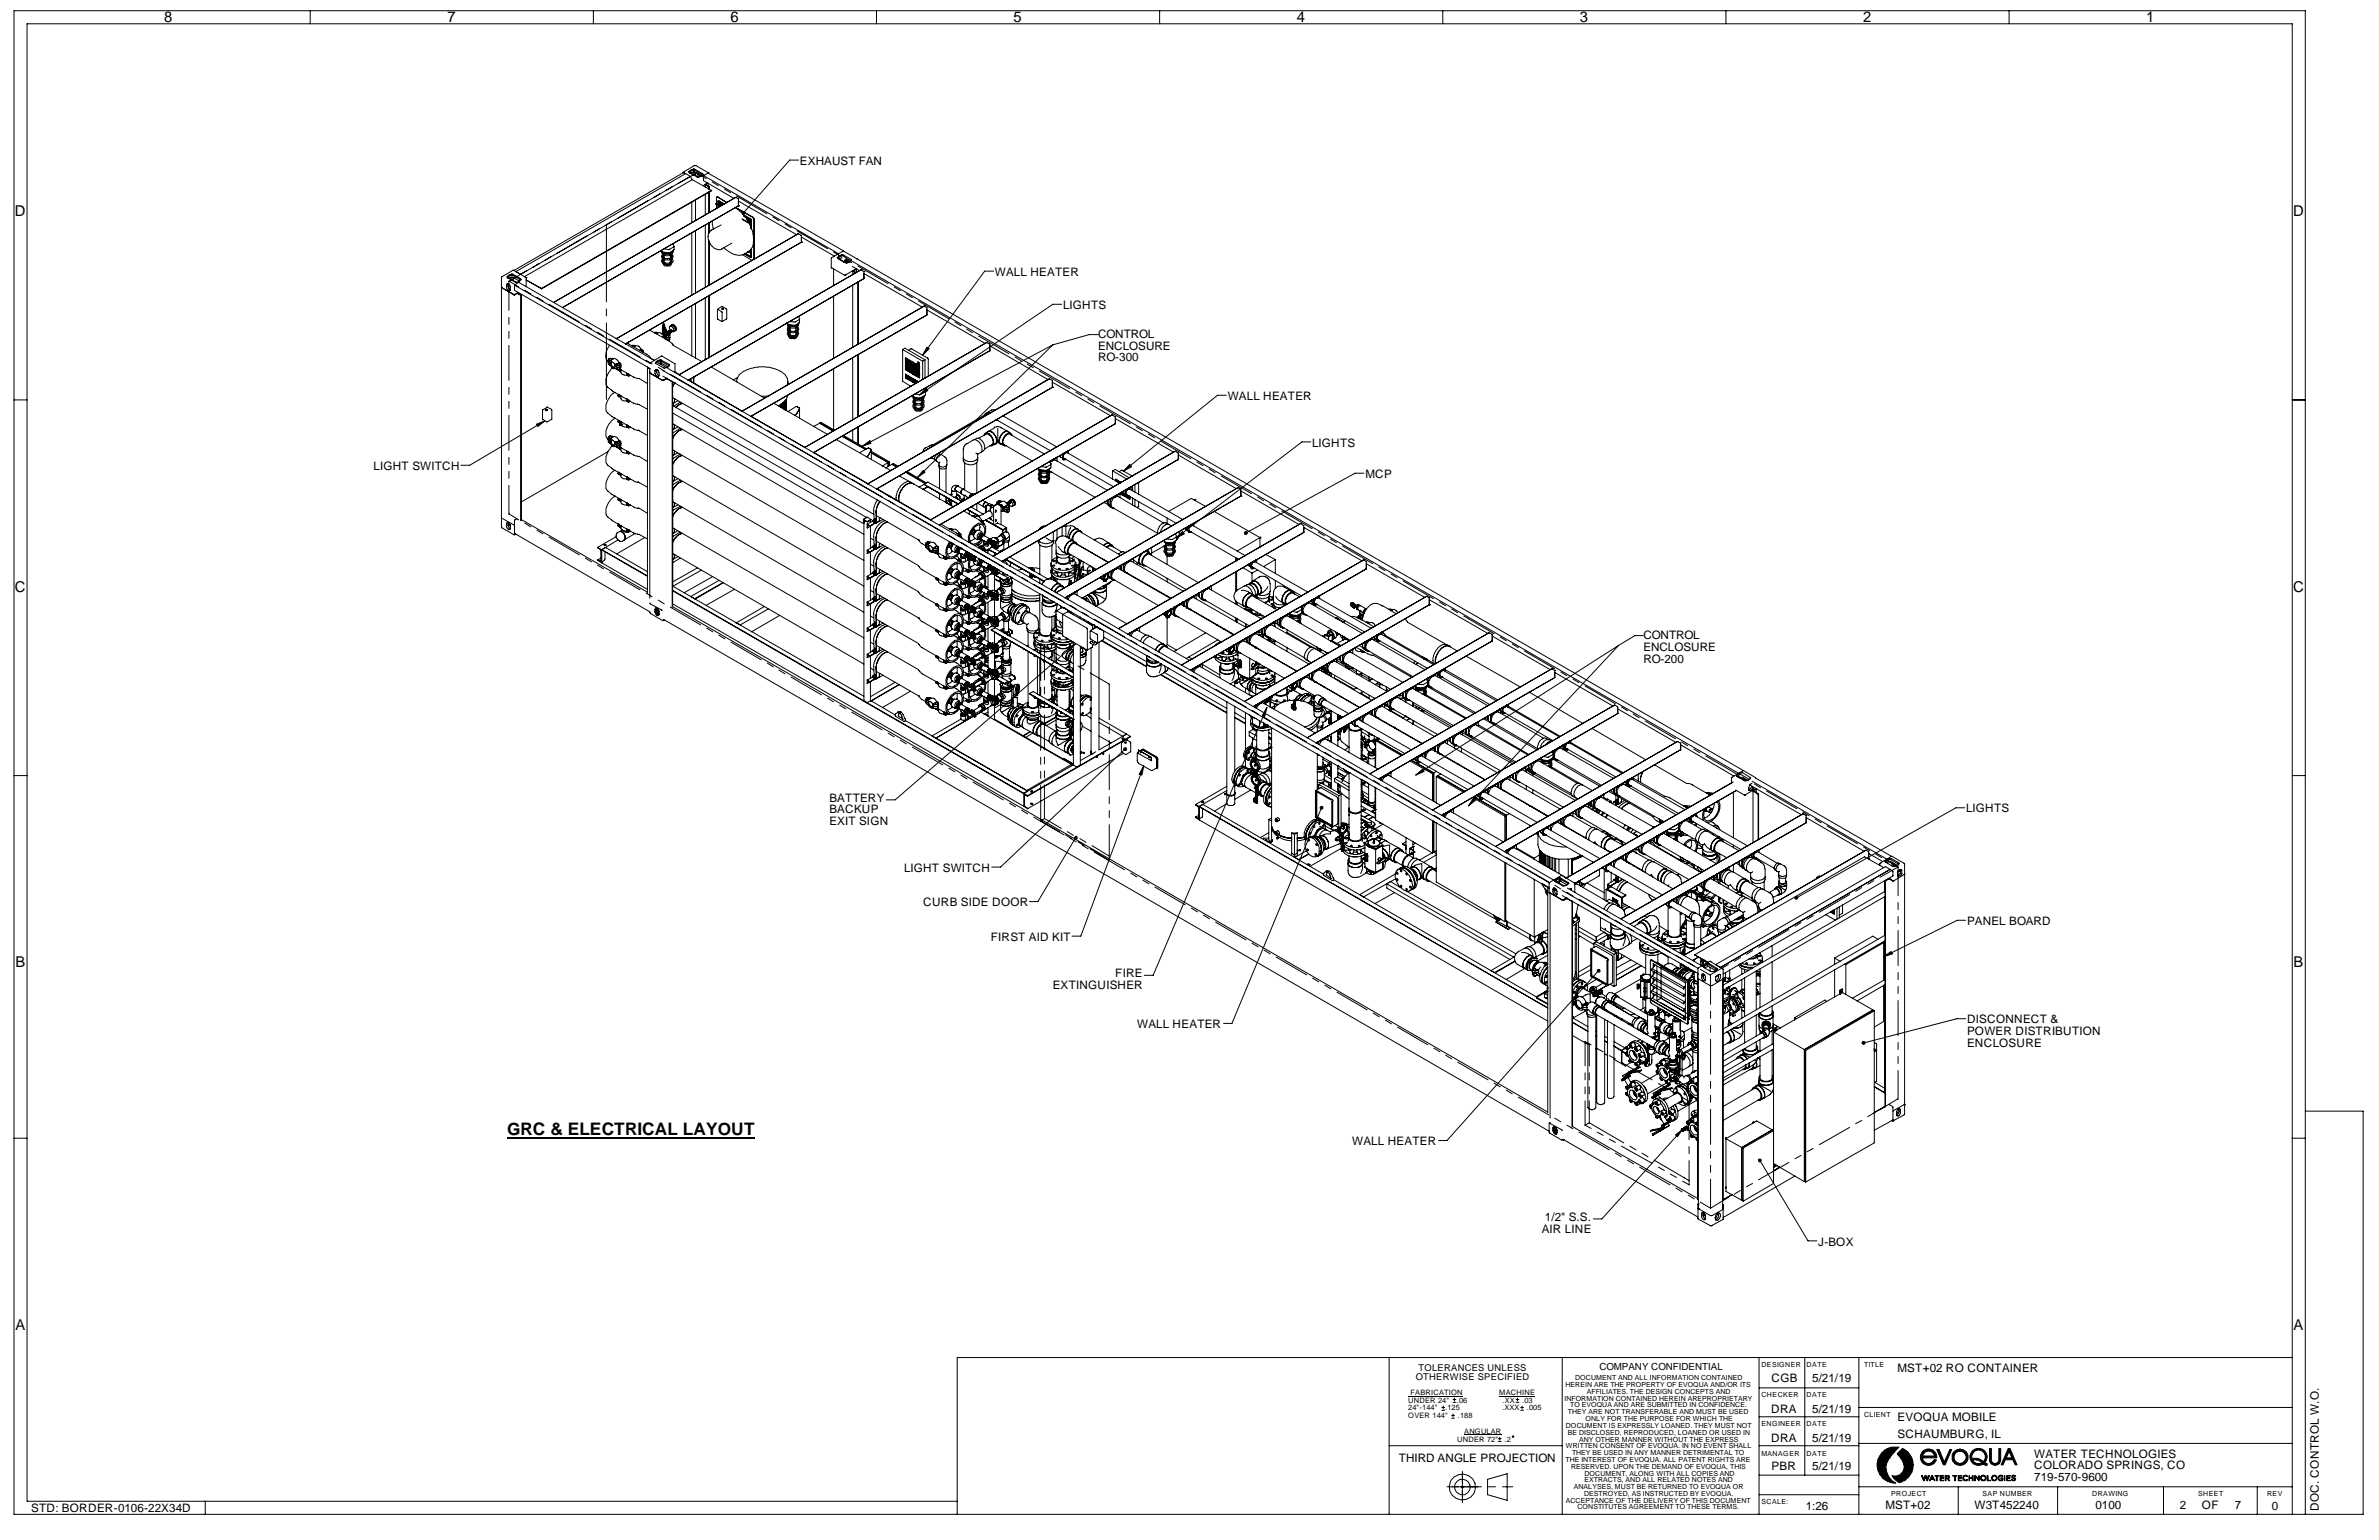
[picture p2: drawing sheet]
<svg xmlns="http://www.w3.org/2000/svg" width="432mm" height="279mm" viewBox="0 0 432 279" stroke-linecap="round" stroke-linejoin="round" font-family="sans-serif">
<defs><g id="words">
<text font-size="3.1" x="92" y="206">GRC &amp; ELECTRICAL LAYOUT</text>
<g font-size="2.7">
<text x="29.8" y="4.1">8</text>
<text x="81.2" y="4.1">7</text>
<text x="132.6" y="4.1">6</text>
<text x="184" y="4.1">5</text>
<text x="235.4" y="4.1">4</text>
<text x="286.8" y="4.1">3</text>
<text x="338.2" y="4.1">2</text>
<text x="389.6" y="4.1">1</text>
<text x="2.7" y="39.1">D</text>
<text x="416.2" y="39.1">D</text>
<text x="2.7" y="107.4">C</text>
<text x="416.2" y="107.4">C</text>
<text x="2.8" y="175.5">B</text>
<text x="416.3" y="175.5">B</text>
<text x="2.8" y="241.3">A</text>
<text x="416.3" y="241.3">A</text>
</g>
<g font-size="2.1">
<text x="145.2" y="29.9">EXHAUST FAN</text>
<text x="180.6" y="50">WALL HEATER</text>
<text x="193" y="56">LIGHTS</text>
<text x="199.3" y="61.3">CONTROL</text>
<text x="199.3" y="63.4">ENCLOSURE</text>
<text x="199.3" y="65.5">RO-300</text>
<text x="222.8" y="72.6">WALL HEATER</text>
<text x="238.2" y="81">LIGHTS</text>
<text x="67.8" y="85.3">LIGHT SWITCH</text>
<text x="247.8" y="86.8">MCP</text>
<text x="298.3" y="116">CONTROL</text>
<text x="298.3" y="118.1">ENCLOSURE</text>
<text x="298.3" y="120.2">RO-200</text>
<text x="150.5" y="145.5">BATTERY</text>
<text x="150.5" y="147.6">BACKUP</text>
<text x="150.5" y="149.7">EXIT SIGN</text>
<text x="356.9" y="147.4">LIGHTS</text>
<text x="164.1" y="158.2">LIGHT SWITCH</text>
<text x="167.6" y="164.4">CURB SIDE DOOR</text>
<text x="357" y="167.8">PANEL BOARD</text>
<text x="179.8" y="170.7">FIRST AID KIT</text>
<text x="191.1" y="179.4">EXTINGUISHER</text>
<text x="202.4" y="177.3">FIRE</text>
<text x="357" y="185.7">DISCONNECT &amp;</text>
<text x="206.4" y="186.5">WALL HEATER</text>
<text x="357" y="187.8">POWER DISTRIBUTION</text>
<text x="357" y="189.9">ENCLOSURE</text>
<text x="245.4" y="207.8">WALL HEATER</text>
<text x="280.4" y="221.6">1/2&quot; S.S.</text>
<text x="279.8" y="223.7">AIR LINE</text>
<text x="330" y="226">J-BOX</text>
<text x="321.6" y="250.8">CGB</text>
<text x="328.9" y="250.8">5/21/19</text>
<text x="344.4" y="248.9">MST+02 RO CONTAINER</text>
<text x="321.5" y="256.3">DRA</text>
<text x="328.9" y="256.3">5/21/19</text>
<text x="344.4" y="257.9">EVOQUA MOBILE</text>
<text x="321.5" y="261.5">DRA</text>
<text x="328.9" y="261.5">5/21/19</text>
<text x="344.4" y="260.9">SCHAUMBURG, IL</text>
<text x="253.9" y="265.2">THIRD ANGLE PROJECTION</text>
<text x="321.6" y="266.8">PBR</text>
<text x="328.9" y="266.8">5/21/19</text>
<text x="369.2" y="264.5">WATER TECHNOLOGIES</text>
<text x="369.2" y="266.5">COLORADO SPRINGS, CO</text>
<text x="369.2" y="268.6">719-570-9600</text>
<text x="5.7" y="274.4">STD: BORDER-0106-22X34D</text>
<text x="327.7" y="274">1:26</text>
<text x="342.2" y="273.7">MST+02</text>
<text x="358.4" y="273.7">W3T452240</text>
<text x="380.3" y="273.7">0100</text>
<text x="395.6" y="273.8">2</text>
<text x="399.6" y="273.8">OF</text>
<text x="405.6" y="273.8">7</text>
<text x="412.3" y="273.9">0</text>
<text x="420.9" y="274.2" transform="rotate(-90 420.9 274.2)">DOC. CONTROL W.O.</text>
</g>
<text font-size="1.8" x="290.3" y="248.6">COMPANY CONFIDENTIAL</text>
<g font-size="1.7">
<text x="257" y="250.4">OTHERWISE SPECIFIED</text>
<text x="257.5" y="248.7">TOLERANCES UNLESS</text>
</g>
<g font-size="1.4">
<text x="255.6" y="254.5">UNDER 24&quot;</text>
<text x="255.6" y="255.9">24&quot;-144&quot;</text>
<text x="255.6" y="257.3">OVER 144&quot;</text>
<text x="256" y="253.1">FABRICATION</text>
<text x="262.3" y="255.9">.125</text>
<text x="264.4" y="254.5">.06</text>
<text x="264.6" y="257.3">.188</text>
<text x="272.1" y="253.1">MACHINE</text>
<text x="272.6" y="255.9">.XXX</text>
<text x="272.7" y="254.5">.XX</text>
<text x="276.3" y="254.5">.03</text>
<text x="277.1" y="255.9">.005</text>
<text x="264.5" y="261.5">UNDER 72&quot;</text>
<text x="265.8" y="260.1">ANGULAR</text>
<text x="273" y="261.5">.2</text>
</g>
<g font-size="1.3">
<text x="284.1" y="251.7">HEREIN ARE THE PROPERTY OF EVOQUA AND/OR ITS</text>
<text x="285.9" y="250.4">DOCUMENT AND ALL INFORMATION CONTAINED</text>
<text x="319.7" y="248">DESIGNER</text>
<text x="327.9" y="248">DATE</text>
<text x="338.3" y="248">TITLE</text>
<text x="284" y="254.2">INFORMATION CONTAINED HEREIN AREPROPRIETARY</text>
<text x="284.6" y="256.6">THEY ARE NOT TRANSFERABLE AND MUST BE USED</text>
<text x="285" y="255.4">TO EVOQUA AND ARE SUBMITTED IN CONFIDENCE.</text>
<text x="287.8" y="257.8">ONLY FOR THE PURPOSE FOR WHICH THE</text>
<text x="288" y="252.9">AFFILIATES. THE DESIGN CONCEPTS AND</text>
<text x="319.7" y="253.5">CHECKER</text>
<text x="327.9" y="253.5">DATE</text>
<text x="338.3" y="257">CLIENT</text>
<text x="284.2" y="259.1">DOCUMENT IS EXPRESSLY LOANED. THEY MUST NOT</text>
<text x="284.2" y="262.7">WRITTEN CONSENT OF EVOQUA. IN NO EVENT SHALL</text>
<text x="284.6" y="260.3">BE DISCLOSED, REPRODUCED, LOANED OR USED IN</text>
<text x="285.3" y="264">THEY BE USED IN ANY MANNER DETRIMENTAL TO</text>
<text x="286.6" y="261.5">ANY OTHER MANNER WITHOUT THE EXPRESS</text>
<text x="319.7" y="258.7">ENGINEER</text>
<text x="327.9" y="258.7">DATE</text>
<text x="284.1" y="265.2">THE INTEREST OF EVOQUA. ALL PATENT RIGHTS ARE</text>
<text x="285.2" y="266.4">RESERVED. UPON THE DEMAND OF EVOQUA, THIS</text>
<text x="287.6" y="267.7">DOCUMENT, ALONG WITH ALL COPIES AND</text>
<text x="287.6" y="268.9">EXTRACTS, AND ALL RELATED NOTES AND</text>
<text x="319.7" y="264.1">MANAGER</text>
<text x="327.9" y="264.1">DATE</text>
<text x="284.2" y="272.6">ACCEPTANCE OF THE DELIVERY OF THIS DOCUMENT</text>
<text x="285.7" y="270.2">ANALYSES, MUST BE RETURNED TO EVOQUA OR</text>
<text x="286.3" y="273.8">CONSTITUTES AGREEMENT TO THESE TERMS.</text>
<text x="287.5" y="271.4">DESTROYED, AS INSTRUCTED BY EVOQUA.</text>
<text x="319.7" y="272.9">SCALE:</text>
<text x="343.2" y="271.4">PROJECT</text>
<text x="359.8" y="271.4">SAP NUMBER</text>
<text x="379.7" y="271.4">DRAWING</text>
<text x="398.9" y="271.4">SHEET</text>
<text x="411.5" y="271.4">REV</text>
</g>
</g></defs>
<g fill="none" stroke="#000" stroke-width=".18">
<path d="M56.3 1.9v2.4M107.7 1.9v2.4M159.1 1.9v2.4M210.5 1.9v2.4M261.9 1.9v2.4M313.3 1.9v2.4M364.7 1.9v2.4M117.6 36.4l-5.5 3.2M119.8 35.1l-1.1 .7M122 33.9l-1.1 .6M124 31.3l2-1.2h.3l2.2 1.2M124 31.3h.1"/>
<path d="M124 31.3l-30.8 17.8M124 31.3l.4 .2M125.1 31.2v.1M125.1 31.3l1.4 .9 .5-.1 .6-.4M125.1 31.3l.1 .1M125.1 31.3l.2-.2 .7-.3 1.4 .9M125.1 31.3h.1M125.3 32l-30.8 17.8M125.3 32l.3 .6M125.3 32l-.8-.5-30.9 17.8M125.6 31.3v.3M125.6 36.7v3.7"/>
<path d="M125.6 32.6l-30.4 17.6M125.6 32.6l3.5 1.9M125.8 31.2v.5M125.9 30.6l1.7 .9v.2M125.9 30.6l-.5 .2-.3 .4M125.9 31.2l-.6 .2M125.9 31.2h.1l1.3 .7M125.9 30.6v.6M126.2 31.7l-.2 .1M126.2 31.7l.5 .4M126.2 31.2v.5M126.2 36.2v3.8"/>
<path d="M126.4 31.4l-3.3 1.9M126.4 31.3l1.8 1.1M126.7 31.6v.6M126.9 31.7v.4M127.4 31.7l-.2 .3v-.2M127.6 33.7l.8-.5-.3 .3 .6 .4M127.6 31.7h-.2M127.7 31.8l24.5 14.3M127.7 31.8v1l5.5 3.2M128 33.4v.6M128 35.3v3.6M128 33.5l.7 .4"/>
<path d="M128.5 31.3h.1M128.5 31.3v.1M128.5 33.3v.5M128.5 31.4l-.8 .4M128.5 31.4l24.7 14.2M128.7 33.9h.1M128.7 33.9v.5M128.7 34.8v3.8M129.1 34.5l-30.8 17.8M129.1 34.5l-30.8 17.9M129.3 33l1.1 .7M129.9 36.9l.7 .5"/>
<path d="M129.9 36.9l.8 .5M129.9 36.9l.8 .2M130 37.1v.7M130.1 35.7l1.8 1zM130.2 35.7l-.2 .1v1.2M130.3 36.5l.2-.1 1 .6M130.3 36.5l1 .5M130.3 36.5v.5M130.3 37.3v.3M130.4 37.1v-.6l.9 .6M130.4 37.3v.3M130.6 36.6v.5"/>
<path d="M130.6 37.3v.2M130.7 37.1l.1-.1 .3 .2M130.7 37.1l.3 .2M131.5 34.3l1.1 .7M133.5 35.8h.1M133.5 35.8l-33 19.1M133.5 35.8l.5 .3v1.2M133.6 37.7l3.1 1.8 .2 .2v7.3M133.7 35.6l5.5 3.2M134 37.3h.1M134 37.3l-31.9 18.5M134 36.5l10.6 6.1"/>
<path d="M134.7 39.8l1 .6M134.7 39.7l1 .6M135 38.9l1.4 .9M135 39.2l1.2 .7v1.5M135 39.1l1.3 .8M135 39l-1.5-1.3 3.3 1.9v7.5M135.2 39.3l.6 .8M135.6 39.7l.6 .4M136.3 39.9v1.6M136.4 39.8v1.8M136.4 39.8l-.1 .1M140.3 39.4l1.1 .6"/>
<path d="M144.9 29h-1.6l-8.3 9.6M91 50.4l.1-.2 2-1.2 2.4 1.4M91 52.1l.1 .1 2.2 1.3M91 52.2h.1M91 50.3v1.8M91 52.2v43.4M91 52.2l2.3 1.3M91 52.1h.1M91.9 51.6a.47 .47 0 0 1 .5 0 .47 .47 0 0 1 .2 .5v.6a.22 .22 0 0 1-.2 .1 .22 .22 0 0 1-.2-.1l-.3-.4zM92.1 50.4h-.1a.92 .92 0 0 1 1.1-.6l1.5 .8-.4 .5-.5 .1M92.1 50.4l1.4 .8h.2M92.1 50.4l.5-.4h.4l1.4 .7v.2l-.3 .2"/>
<path d="M92.1 50.4l.1 .1M92.3 51.5l-.1 .6 .1 .2 .3 .3M92.3 50.5l.3-.2h.4l1.2 .7M92.4 57.6v1.2M92.4 51l1.7 1.1M92.5 50.4l.1 .3M92.8 50.3v.5M93 50.9h.1M93.1 50.9l.6 .3M93.1 50.3v.6M93.3 53.5l.6-.2 .7 .3M93.4 51.7l24.6 14.3"/>
<path d="M93.4 51.7l.7-.5 24.6 14.2M93.4 51.7v1l24.6 14.2M93.6 49.3h.1M93.6 49.3l.9 .5M93.8 53.2l.8 .4M94.1 53.1l-.8 .4M94.5 49.8h.1M94.6 53.6h.1M94.6 53.6v40.9M95.3 52.7l1.1 .6M95.5 50.4h.1M95.5 50.4v1.6"/>
<path d="M95.6 49.1l-3.2 2v5.2M97.5 53.9l1.1 .7M97.8 47.8l-1.1 .7M98.3 52.3l-2.8-1.5 2.8 1.6M98.3 52.3v.1M99.7 55.2l5.5 3.2M100 46.6l-1.1 .6M106.3 59l1.1 .7M106.6 42.8l-5.5 3.2M108.8 41.5l-1.1 .7M110.1 41v13.8M110.1 56v1.3"/>
<path d="M110.1 58.6v13.9M111 40.2l-1.1 .7M117.9 59.9l3.6 2M120.1 45.6v.4l.1 .1h.2M120.1 45.6v-.1l.2 .3M120.2 59.4l.3 .2M120.2 59.4v.8l.3 .1M120.3 46.1l-.1 .1a.42 .42 0 0 0-.1 .5 .42 .42 0 0 0 .3 .3M120.3 46.9l-.2 .5 .3 .4M120.3 59.3l-.1 .1M120.3 59.3v.1h.3v-.1M120.3 45.8l.1 .1"/>
<path d="M120.3 59.2l.1 .1M120.3 59.3l.1 .1M120.4 46.1a1.14 1.14 0 0 0 1.4 0M120.4 46.4v.3M120.4 47l.3 .2h.8l.3-.2M120.4 47.2v.2M120.4 47.8a1.14 1.14 0 0 0 1.4 0M120.4 47.8a.46 .46 0 0 0 .2 .4 .46 .46 0 0 0 .6 0M120.4 45.8v.3h.2M120.4 47v.8l.2-.1M120.4 46.1v.8l.2-.1M120.4 58.8h.1z"/>
<path d="M120.4 58.8h.2M120.4 58.9h.2zM120.4 58.8h.1M120.4 58.9v.3l.1-.2M120.4 59.3v.1M120.4 59.1l-.1 .3M120.4 59.3h.2M120.4 59.4h.2M120.5 58.9l.1 .1h-.2M120.5 58.8h.1M120.5 59.6v.7M120.5 59.1h.2"/>
<path d="M120.6 46.1h1.1M120.6 46.8l.6 .2 .5-.2M120.6 47.7h1.1M120.6 59.3l.1 .1M120.6 45.9v.2M120.6 46.3v.5M120.6 47.1v.6M120.6 59.3v.1M120.7 59.7l-.2 .1v.1M120.7 59.1v.1M120.7 59.1l-.1 .3M120.7 59.4h-.1l-.1 .2"/>
<path d="M120.7 59.4v.2M120.8 48l-.1-.1 .3 .2 .6-.2-.2 .1M120.8 59.7v.8M120.8 59.7l.2 .2-.1 .6M120.8 59.7l-.1-.1-.1 .3M121.6 59.2l.5-.3a.67 .67 0 0 1 .7 .6v.4l-.3 .1M121.7 59.9a.35 .35 0 0 1-.2-.6 .35 .35 0 0 1 .6 .1l.2 .4a.24 .24 0 0 1 0 .3 .24 .24 0 0 1-.4 0M121.7 45.9v.2M121.7 46.3v.5M121.7 47.1v.6M121.7 59.9l-.1 .1M121.7 59.9l.1 .1"/>
<path d="M121.8 59.1l.2-.2 .2 .1 .3 .4 .1 .4M121.8 46.4v.3M121.8 47.2v.2M121.8 47.8a.45 .45 0 0 1-.2 .5 .45 .45 0 0 1-.5-.1l.1-.1M121.8 45.8v.3h-.1M121.8 47v.8l-.1-.1M121.8 46.1v.8l-.1-.1M121.8 59.9h.2v.2l-.2-.1zM121.9 45.8l-.1 .1M121.9 46.1a.45 .45 0 0 1 .3 .5 .45 .45 0 0 1-.4 .4M121.9 46.9a.45 .45 0 0 1 .3 .5 .45 .45 0 0 1-.4 .4M121.9 59l.4 .2 .3 .6"/>
<path d="M122.1 45.6l.1 .2-.4 .3M122.2 45.5a1.29 1.29 0 0 1-1.5 .4l-.4-.1M122.2 44.3l.1 .4M122.3 44.7l-.8 .6-.9-.2M122.3 44.7v.7l-.8 .5-1.4-.3M122.6 59.8l-.4 .4M122.6 59.8v.1l-.3 .2M125.6 42.2v11.3M125.6 55.5v9.1M126.2 41.8v11.4M126.2 55v10M128 40.9v11.3"/>
<path d="M128 54v11.3M128.7 40.5v1.8M128.7 43.7v8M128.7 53.6v11.3M129.3 40.1l.2 1.5M130.2 56.1l.8-.5 .9 .5v1.7l-.8 .5M130.2 56.1l.9 .5v1.7l-.9-.4zM130.9 40.8l-1.8 .9a1.72 1.72 0 0 0-.2 2.5 1.79 1.79 0 0 0 2.2 1l1.7-1.1M131.4 45l.3 .2a4.4 4.4 0 0 0 2.8 1.1l.8-.3M134.8 46.2l1.7 1M135.3 46l.9 .5M135.6 45.6l.1 .1"/>
<path d="M135.6 45.7h.2M135.7 45.7l-.4 .3M135.7 40.3v.1M135.7 40.3l.5 .2-.5-.1M135.7 40l.5 .3M135.7 45.7l.5 .2M135.7 45.7l.5 .1M135.9 40.4l.3 .7M136 45.6l.2 .1M136.1 45.5l.1 .1M136.2 45.3l-.2 .3M136.2 45.2v1.5l-1.1-.6 1.2 .6"/>
<path d="M136.3 45.2v1.5M136.4 41.4a6.6 6.6 0 0 1 .3 3.2l-.3 .5M136.4 45l-.1 1.7M142.5 40.6l1.1 .7M142.9 58.8v.3l.3 .3M142.9 58.8l-.1-.2 .4 .3M143.1 59.3l-.2 .2v.4l.3 .2M143.1 58.9l.1 .1M143.2 59.4l.3 .1h.9l.3-.1M143.2 59.6v.2M143.2 58.9v.4l.2-.1M143.2 59.4v.7l.2-.1"/>
<path d="M143.4 59.2h1M143.4 59v.2M143.4 59.4v.6M144.4 59v.2M144.4 59.4v.6M144.7 59.6v.2M144.7 59.3l.2 .2v.4l-.2 .2M144.7 58.9v.4l-.3-.1M144.7 59.4v.6h-.3M144.7 41.9l5.5 3.2M144.9 58.8v.2l-.2 .4M144.9 58.6a1.03 1.03 0 0 1-1.1 .5h-.4l-.2-.2"/>
<path d="M144.9 57.4l.2 .6-.7 .4-1.1-.1M145.1 57.9v.7l-.7 .4-1.5-.2M145.5 43.9v-1.2l-.6-.3-33.1 19.1M145.5 43.9h.1M145.5 43.9l-32 18.5M145.5 43l6 3.5M151.3 48.8v3M151.3 53.8v11.2M151.3 45.7l1.1 .7M152 46.7l.1 .2 1.4 .8a1.08 1.08 0 0 0 1-.5M152 46.7l.1 .1M152.1 46.8v.1"/>
<path d="M152.6 47.2h.1M152.7 47.2v.1M152.8 46.2h.3l1.4 .9v.1M152.8 46.2l-.5 .2-.3 .3M152.8 46.2l1.6 1.1-.2 .3M152.8 46.4l-.7 .4M152.8 46.7l-.5 .3 .9 .6M153 47.4h.1M153.2 47.6v-.2a.3 .3 0 0 1 .3-.2 .3 .3 0 0 1 .3 .2l.1 .3M153.3 50h.1M153.3 47.5l.5-.2-.6 .3M153.3 47.5l.4 .2"/>
<path d="M153.4 47.2l-.1 .3M153.5 47l1.1 .7M153.7 47.3v.5M153.9 47.5l-.1 .2M154.4 47.2h.1M154.7 47.4l160.9 92.9M154.7 48.3l1.3 .8M154.8 49.1l.6 .4M154.8 49.2v.7M154.8 51.7v11.3M155.4 46.9l.1 .1M155.4 46.9l-2.3-1.3-2.2 1.2v1.8l2.4 1.4"/>
<path d="M155.4 48.8v.6l-.5-.2 .5-.4-2.1 1.2M155.4 46.9h.1M155.4 46.9l161 92.9M155.7 51.1v11.4M155.7 48.3l5.5 3.2M155.8 51.1v11.3M156.3 48.9h.1M156.3 48.9l-33 19.1M156.3 48.9l.5 .4M156.8 49.3h.1M156.8 49.3v1.2l-31.9 18.5M156.8 49.6l10.6 6.1"/>
<path d="M162.3 52.1l1.1 .6M164.5 53.3l1.1 .7M166.7 54.6l5.5 3.2M167.7 55.5h.1M167.7 55.5l-33 19.1-9.7-5.7M167.7 55.5l.5 .3v1.3l-31.9 18.4M168.2 56.2l10.6 6.1M173.3 58.4l1.1 .7M175.4 59.7l1.1 .7M180.3 49.2h-1.6l-11.2 15.2M192.7 55.2h-1.6l-24.2 16.4M2.5 72.6h2.4"/>
<path d="M92.4 60.1v1.3M92.4 62.7v6.3M92.4 70.3v1.2M92.4 72.8v1.3M92.4 75.4v6.3M98.5 74.3l.8-.5 .9 .5v1.8l-.9 .4-.8-.4zM98.9 76.4l-13.6 8h-1.6M108.5 60.3l1.1 .7M110.4 79.4v.8l.4 .2M110.4 65.3v.7l.4 .3M110.5 79.2h.1a.3 .3 0 0 1 .3-.1 .3 .3 0 0 1 .2 .2l-.1 .1M110.6 79.2a.22 .22 0 0 0 0 .3 .22 .22 0 0 0 .3 0"/>
<path d="M110.7 66.2l.6 .7h.5M110.7 62.7a2.45 2.45 0 0 0-.5 2.7l.3 .4 .3 .2M110.7 61.6l5.5 3.2M110.8 66l.2 .5a.3 .3 0 0 0 .3 .2 .3 .3 0 0 0 .3-.2v-.1M110.8 66a.27 .27 0 0 1 .2-.4 .27 .27 0 0 1 .3 .2l.3 .3v.3M110.9 65.9l-.1 .1M111 65.3l.1-.1-.2-.2-.4 .1a.26 .26 0 0 0 .1 .3 .26 .26 0 0 0 .3 0M111 79.8a.8 .8 0 0 0 .5 1M111 65.6a.8 .8 0 0 0 .5 1M111.2 66.8l-.5 .3v.3a3.2 3.2 0 0 0-.7 2.4l.2 .4 1 .8 3.8 2.2 1 .2 1.5 .9M111.3 79.2l-.5-.1-.4 .2v.2l.3 .3v-.2l.2-.1M111.3 79.2h.3l.3 .1 .5 .5"/>
<path d="M111.3 65.1l-.3-.1a.43 .43 0 0 0-.6 .4l.4 .2-.1-.2h.2M111.3 65.1a.76 .76 0 0 1 1 .8l-.5 .2-.2-.1 .3 .3h.4a.3 .3 0 0 0 .3-.1 .3 .3 0 0 0 0-.3l-.3-.2M111.3 79.2l-.4 .3M111.3 65.1l-.4 .3M111.6 66.4l.3 .2h.5l.3-.2M111.6 66.7l.3 .3 .6-.1M111.6 66.4h.1M111.7 71.2a3.1 3.1 0 0 0-1.6 3.5l1 .9 4 2.3 .9 .2 1.5 .9M111.7 75.9l-.3 .1a3.3 3.3 0 0 0-1.3 3.3l.3 .5 .4 .3M112 66a.26 .26 0 0 1 .3-.1 .26 .26 0 0 1 .2 .2l-.4 .1zM112.1 67l.1 .1M112.2 67.1h.2"/>
<path d="M112.2 76.5l.2 .1h-.2zM112.2 67.1v.1l.2-.1M112.2 71.7l.2 .1v.2h-.2zM112.2 67.1h.3M112.2 67v.1M112.3 76.3l-.1 .2h.2v.1h-.1M112.3 71.5l-.1 .2h.2v.2l-.1 .1M112.3 79.8l.3 .2a.32 .32 0 0 1-.1 .4 .32 .32 0 0 1-.3 0h-.3l-.3-.2 .2 .1 .6-.4M112.3 71.5l.1 .1M112.3 76.3l.1 .1M112.3 76.3h.1M112.3 71.5h.1"/>
<path d="M112.4 67.2v.1M112.4 76.6v.1M112.4 72h.1M112.4 67.3h.1M112.4 67.1h.1M112.4 66.9v.2l-.1 .1M112.4 72v.1M112.4 76.7v.1M112.4 77.1h.1M112.4 76.4l.1 .2M112.4 76.4h.1M112.4 71.6l.1 .3"/>
<path d="M112.4 71.6h.1M112.4 77.1l.2 .1M112.5 67l2.5 1.4 1 .3 1.5 .9M112.5 66.9h.1M112.5 66.9l-.1 .2M112.5 76.6l.2-.1-.3 .2M112.5 76.6l-.1 .1M112.5 67.1l-.1 .2M112.5 71.9l-.1 .1M112.6 77.2h.1M112.7 67.1v.5a1.08 1.08 0 0 0 1 .5M112.7 71.8v.6l.2 .2 .8 .1"/>
<path d="M112.7 66v.7l-.2 .2M112.7 76.5v.5M112.7 67.1h-.2M112.7 67.1l-.3 .2M112.7 71.8l-.3 .2M112.7 71.8l-.2 .1M112.8 77.1l.2 .3 .7 .1M112.9 76.9l-.5 .2M113 77l-.4 .2M113.7 77.3l.2-.1 .1 .3-.2 .1h.2M113.7 77.3l.2 .2-.1 .1zM113.7 67.9l.2 .2h-.2z"/>
<path d="M113.7 72.6l.2 .2h-.2zM113.7 77.3h.1M113.8 62.2l3.6 2.1 .5 .3 .2 .4 .7 .4M113.8 67.7l-.1 .2 .2-.1 .1 .3h-.2l.2 .1M113.8 72.4l-.1 .2h.3l-.2 .2 .2 .1M113.8 72.6h-.1M113.8 67.7h.1M113.8 67.7l.2 .1M113.8 77.1l.2 .1M113.8 77.1l-.1 .2M113.8 77.1h.1M113.8 72.4l.2 .2"/>
<path d="M113.8 72.4h.1M114 72.6h.1M114 77.2v.3M114 77.2h.1M114 67.8v.3M114 67.8h.1M114 72.6v.1M114 62.1v.2M114 77.5v.1M114 68.1l.2-.1-.2 .2M114 68.1v.1M114 72.7v.2"/>
<path d="M114.2 77.4v.2h-.2M114.2 67.9v.3h-.2M114.2 72.6v.3l-.2 .1M114.2 77.4l-.2 .2M114.2 77.4h.1M114.2 77.4l-.2 .1M114.2 72.6l-.2 .3M114.2 72.6h.1M114.2 72.6l-.2 .1M114.4 77.5l-.3 .1M114.4 68.1l-.3 .1M114.4 72.8l-.3 .1"/>
<path d="M114.7 62.7h.4v.2l.2-.2M114.7 62.7h.6M114.7 62.7h.1M115.3 62.7a.88 .88 0 0 1 1 .6l.1 .2-.2 .1M116.2 63.5h.2l.2 .3M116.3 63.3l.5 .3v.2h-.2M116.6 63.8h.1M116.8 63.7v.2M117.3 65.4l1.1 .6M117.5 66.6h.1M117.5 66.6l.4 .4M117.5 66.6v41"/>
<path d="M117.9 67.6l2.3 1.4M117.9 67.5v.2l2.3 1.3M117.9 66.9v41.6M118 65.9l2.1-1.3 2.4 1.4v1.6M118.8 60.4h.2l.2 .1M118.8 60.4l.4-.1 .2 .2M118.8 60.4h.1M119 67.1v.1zM119 67.1h.3l.2 .2 .1 .8a.3 .3 0 0 1-.3 .2 .3 .3 0 0 1-.3-.2l-.1-.4zM119 65.7l.5-.3 .6-.1 1.4 .8a.82 .82 0 0 1-1.1 .6l-1.4-.7zM119.2 67.1v.6l.2 .4 .2 .1M119.2 65.7l1.8 1"/>
<path d="M119.3 65.7l.7-.3 1.4 .9-.2 .3M119.4 60.5a.82 .82 0 0 1 1.1 .5M119.4 60.5h-.3M119.4 67.1l-.4 .3v-.2M119.5 66.6l1.1 .7M119.6 65.9l.4-.1 1.2 .7M119.8 65.9v.1M120.1 65.9v.2M120.2 61.1h.3l.2 .4M120.2 69h.1M120.3 69h.1M120.3 60.3h.3"/>
<path d="M120.3 60.3l.1 .3 .2-.1v-.2M120.3 60.3h.1M120.3 67.2l161 93M120.3 68.2l160.9 92.9M120.4 69l.7-.3 .9 .6M120.5 61l-.2 .2M120.5 61l.3 .2v.3M120.5 60.9v.1M120.5 60.9h.1M120.5 60l.2 .2M120.6 60.3h.1M120.7 60.5h-.5v.2"/>
<path d="M120.7 60.5l.2 .2-.1 .2M120.7 60.2l-.2 .1M120.7 60.4h.1M120.7 60.7h.1M120.7 60.7l-.2 .2M120.7 60.8l-.1 .2-.1-.1M120.7 60.7v.3v-.2M120.7 60.5h.1l.1 .2M120.7 60.4l.1 .1M120.7 60.1v.3M120.7 60.5v.3M120.8 60.5h.1"/>
<path d="M120.8 60.9l-.3 .1M120.8 61.3v.3M120.8 60.5h.2M120.8 60.5h-.1M120.8 60.9h.1M120.9 60.5h.1M120.9 60.5h.2l-.1 .1M120.9 60.5l.1 .2h.2M120.9 60.7l.1 .2M120.9 60.7l.1 .5M121 68.7h.1M121 60.9l.3 .1"/>
<path d="M121.1 60.3l.2 .2-.1 .1M121.1 60.6l-.2 .2M121.1 60.3l-.2 .1M121.1 68.6l-.8 .4M121.2 61.7h.1M121.2 66.8l160.8 92.9M121.2 60.1l.4-.1 .1 .3M121.2 60.6h.1M121.2 60.1l.3 .2v.2M121.2 60.2l.2-.1 .1 .4M121.2 60.1l-.1 .2M121.3 61v.3"/>
<path d="M121.4 61.9l.6 .4 .2 .4 5.2 2.9M121.4 61.7l-.2 .1M121.4 60.5h-.1M121.4 60.5h.1M121.4 60.5l-.2 .1M121.5 60.5l-.1 .3h-.3l.1-.2M121.5 60.5h.1M121.5 60.5l-.3 .1M121.5 60h.1M121.6 60.8v.8l-.2 .1-.4-.1v-.7M121.6 60l.1 .3M121.6 60l.2 .2"/>
<path d="M121.6 60.6v.2M121.6 60.8l-.3 .2M121.6 61.2l-.6 .1M121.7 67.9l5.5 3.2M121.8 60.2l-.1 .1M121.8 60.2h.1M121.8 60v.3l-.3 .2M121.8 60l-.1 .1M122 69.2v41M122.1 69.2v40.9l158.8 91.7M122.1 74.9l34.6 20.1M122.1 72.1l36.5 21.2"/>
<path d="M122.1 76.9l34.7 20M122.1 73.5h.1M122.1 73.4l.1 .1M122.2 73.5l-.1 .1 35.2 20.3M122.4 69.4l-.3 .8zM122.5 77.1l-.1 .5-.3 .3M122.5 72.4l-.1 .5-.3 .3 .9-.5M122.5 67.5l.9 .5M122.9 73.7l.7-.5h.3l-.6 .2-.6 .5zM123 77.5l-.9 .5M123.4 73l-1.1 .7M123.4 77.7l-1.3 .9 .1-.1"/>
<path d="M123.9 77.9a2.9 2.9 0 0 0-1.8 1.7M125.4 68.7l.1 .6M126 68.3l-.1 1.2M128.3 71.7l1.1 .7M129 66.5l9.8 5.7M130.5 73l1.1 .7M132.7 74.3l5.5 3.2M133.8 69.3a1.65 1.65 0 0 1 .9-1.7l.3-.2a6.8 6.8 0 0 1 7.5 .6 1.91 1.91 0 0 1 .3 1.8M133.9 68.5l-.8 .4M139.3 78.1l1.1 .6M139.4 71.8l-1.1 .1M140.5 73.2l9.7 5.6"/>
<path d="M141.2 73.6l.1 .1M141.4 79.3l1.1 .7M141.6 73.8v-.4l.1-.1v.6M141.9 74v-.8l.2-.1v1M142.2 74.3v-1.4l.2-.1v1.5M142.5 74.4v-1.8l.2-.1v1.9M143 74.7l1.5-1 .6 .3v.3l-.5 .8-.4 .3M143 71.7l-.3 .6v2.2M143 69.3v.5M143.1 60.1l-.2 .2v.4l.3 .3M143.2 60.1a1.27 1.27 0 0 0 1.5 0M143.2 60.4v.2"/>
<path d="M143.2 61h.1a1.61 1.61 0 0 0 1.4 0M143.2 61a.44 .44 0 0 0 .4 .5l.3-.1M143.2 60.1v.8l.2-.1M143.4 60h1M143.4 60.8h1M143.4 61l.1 .2h.2l-.1-.1M143.4 60.3v.5M143.5 61h.9l-.1 .2h-.2M143.9 61.2v.2M144.2 61.1v.1M144.4 60.3v.5M144.7 60.4v.2"/>
<path d="M144.7 60.1a.48 .48 0 0 1 0 .9M144.7 61l-.3 .4h-.5M144.7 60.1v.8l-.3-.1M145.1 74.1v1.8M147.7 77.4l1.1-.6 2.4 1.4M148.8 76.7v.1M148.8 76.7l2.5 1.4M148.8 76.7l.2-.1 2.5 1.5M151.3 66.9v11.1M151.8 79.8l9.8 5.5M152.8 79.2l4.3 2.3M152.9 79.1l4.2 2.4"/>
<path d="M153.1 79l4.2 2.4M154.8 64.9v11.2M154.8 78.1v1.8M155.7 64.3v11.3M155.7 77.5v3M155.8 64.3v11.2M155.8 77.5v3M163.8 63.4l3.7 2.1M163.8 63.4v5.8l1.6 .9M163.8 63.4l.5-.2 3.6 2.1M164.3 65.2v-.2l1.2 .7-1.2-.6 1.2 .8M164.3 65.4v-.1l1.2 .7-1.2-.6 1.2 .7"/>
<path d="M164.3 65.7l1.2 .7M164.3 66l1.2 .6M164.3 66l1.2 .8-1.2-.6M164.3 66.3l1.2 .7v.1l-1.2-.6 1.2 .6zM164.3 66.6l1.2 .8zM164.3 66.9l1.2 .7zM164.3 68.1l1.2 .6M164.3 68.3l1.2 .7M164.3 68.4l1.2 .7v.2l-1.2-.7 1.2 .6zM164.3 65.7h.1M164.3 68.1h.1M164.3 65.4l1.2 .7"/>
<path d="M164.3 66h.1M164.3 68.4h.1M164.3 68.2h.1M164.3 67.9h.1M164.3 66l1.2 .7v.2l-1.2-.7M164.3 66.2h.1M164.3 65.2l1.2 .7M164.3 65.5l1.2 .8zM164.3 65.8l1.2 .7zM164.3 67.9l1.2 .8zM164.3 68.2l1.2 .7zM164.3 65.5h.1"/>
<path d="M164.3 65.8h.1M164.3 66.3h.1M164.3 65.2h.1M164.3 65.4h.1M164.3 68.3h.1M164.4 67.1l1.2 .6M164.4 66.8l1.2 .7M164.4 66.5l1.2 .7M164.4 64.9l1.2 .7M164.9 63.6l.5-.4 3.1 1.8v3.2M165.5 66.1h.1M165.5 69h.1"/>
<path d="M165.5 65.9h.1M165.5 66.4h.1M165.5 66.6h.1M165.5 68.7h.1M165.6 71.8l.3 .3M165.7 71.9v.3l.2 .3M165.7 66.1h.1M165.7 66.4l1.2 .7M165.7 66.2l1.2 .8zM165.7 66h.1M165.7 69.3h.1M165.7 69.3l.4 .3"/>
<path d="M165.7 69.3l.5 .3M165.7 65.8l1.2 .7-1.2-.8v.2M165.7 66.1l1.2 .7M165.7 66.5l1.2 .7-1.2-.6M165.7 66.7l1.2 .8-1.2-.6M165.7 67.1l1.2 .7zM165.7 67.3l1.2 .8zM165.7 67.6l1.2 .7-1.2-.7v.1M165.7 67.8l1.2 .8zM165.7 68.7l1 .6zM165.7 68.9l.8 .5zM165.7 69.3l.6 .2"/>
<path d="M165.7 69.3l.5 .2M165.7 69.1h.1M165.7 69.1l.7 .4M165.7 69.1l.7 .3M165.7 68.8h.1M165.7 68.8l.8 .5M165.7 68.8l.9 .5M165.7 66l1.2 .7zM165.7 66.5l1.2 .6v.2l-1.2-.7M165.7 66.7l1.2 .7v.2l-1.2-.7M165.7 67.7l1.2 .7M165.7 67.6l1.2 .8"/>
<path d="M165.7 66.7h.1M165.7 66.5h.1M165.7 66.2h.1M165.7 65.9l1.2 .6M165.7 65.8l1.2 .7M165.7 65.9h.1M165.7 66.4h.1M165.7 66.6h.1M165.7 67.7h.1M165.7 68.7h.1M165.8 67.5l1.2 .7M165.8 67.2l1.2 .7"/>
<path d="M165.8 67l1.2 .6M165.8 65.7l-.1 .1M165.8 66.8l-.1 .1M165.8 67.1h-.1M165.8 67.3l-.1 .1M165.8 67.6h-.1M165.8 67.8l-.1 .1M165.8 68.9l-.1 .1M165.8 69.2l-.1 .1M165.9 72.5l-.2 .2v.4l.2 .2M165.9 73.2l-.2 .3v.3l.2 .3M165.9 72.1h.1"/>
<path d="M165.9 72.5a1.26 1.26 0 0 0 1.6 0M165.9 72.7v.3M165.9 73.3l.5 .2h.7l.4-.2M165.9 73.6v.1M165.9 74.1l.3 .2h1l.3-.2M165.9 74.1l.2 .4h.6M165.9 72.1v.4l.3-.1M165.9 73.3v.7l.3-.1M165.9 72.5v.7h.3M166.1 71.5l.8 .1M166.2 72.4h1M166.2 73.2h1"/>
<path d="M166.2 73.9l.3 .2 .7-.2M166.2 74.3h.3M166.2 72.2v.2M166.2 72.6v.6M166.2 73.4v.5M166.3 74.3h.8M166.4 66h.1v.1zM166.5 66l.2-.1v.1l-.2 .1M166.5 65.9v-.2h.2l.2 .3-.1 .1h-.2M166.5 65.7a.26 .26 0 0 1 .3 .1 .26 .26 0 0 1 0 .3M166.7 74.3v.2M166.9 67.1h.1"/>
<path d="M166.9 68.4h.1M166.9 66.8h.1M166.9 66.5h.1M167 74.3h.1M167.2 74.3h-.2M167.2 72.2v.2M167.2 72.6v.6M167.2 73.4v.5M167.5 72.1h.1M167.5 72.7v.3M167.5 73.6v.1M167.5 74.1l-.2 .4h-.6"/>
<path d="M167.5 72.1v.4l-.3-.1M167.5 73.3v.7l-.3-.1M167.5 72.5v.7h-.3M167.5 65.5v3.3M167.6 72.5l.1 .1v.5l-.2 .2M167.6 73.2l.1 .2v.4l-.2 .3M167.7 71.9v.3l-.2 .3M167.7 70.5l.3 .5-1.1 .6M167.8 71.8a1.57 1.57 0 0 1-1.6 .4l-.3-.1M167.9 65.3l-.4 .2M167.9 65.3v3.3M167.9 70.4v.5"/>
<path d="M168 71v.6l-1 .6-1.1-.1-.2-.4M176.9 79.8l.3-.2a1.11 1.11 0 0 1 1.3 .7 1.14 1.14 0 0 1 0 1.5l-.4 .2M177.6 79.5l1.4-.8a1.4 1.4 0 0 1 1.2 1.9l-1.5 .8M177.6 61l5.5 3.2M178.6 79a.65 .65 0 0 1 .5-.4 .65 .65 0 0 1 .6 .3l.1 .1a1.46 1.46 0 0 1 .5 1.7l-.4 .2h-.2M179.1 62.1l.6 .3v1.3l-32 18.4M179.1 62.1h.1M179.1 62.1l-33 19.1M179.2 78.4a1 1 0 0 1 1.4 .6l.1 .1a1.11 1.11 0 0 1-.1 1.5l-.2 .1M179.2 75.2l-.2-.1-9.8 5.7M179.2 74.8h.4M179.2 74.8l-.3 .2"/>
<path d="M179.3 75.2a.32 .32 0 0 0-.3-.2 .32 .32 0 0 0-.3 .3M179.3 78.3a1.08 1.08 0 0 1 1.2 .6 1.53 1.53 0 0 1 .3 1.5l-.7 .5M179.3 78.3l-.5 .4M179.6 74.8h-.3l-.1 .1M179.6 74.8l.1 .1M179.7 62.7l10.5 6.1M180.3 74.5v.1M180.4 77.6l.3-.1a.98 .98 0 0 1 1.1 .1l1.2 .7M180.5 77.6l-1.2 .7M180.6 74.4l-.6-.1-.8 .5M180.8 76.2l.1 .1M180.8 76.2l.4 .1"/>
<path d="M180.9 76.1l9.8 5.7M181.1 77.7v2.6M182 75.4l9.9 5.7M183 78.3a1.08 1.08 0 0 0-1.2 .6 1.53 1.53 0 0 0-.3 1.5l.7 .5M183 78.3l.5 .4M183.1 78.4a1.05 1.05 0 0 0-1.5 .8 1.02 1.02 0 0 0 .1 1.4l.2 .1M183.7 79a.73 .73 0 0 0-.7-.4 .73 .73 0 0 0-.6 .5l-.1 .1a1.4 1.4 0 0 0-.2 1.6l.3 .1h.2M184.2 64.8l1.1 .6M186.4 66l1.1 .7M188.6 67.3l5.5 3.2M190.5 68.7h.1M190.5 68.7l.5 .3v1.3"/>
<path d="M190.5 68.7l-33 19.1 33-19.1M191 70.3h.1M191 70.3l-31.9 18.4M191 69.3l10.6 6.1M191.1 62.6l-34.6 18.3M191.1 62.6l-24.6 24M195.2 71.1l1.1 .7M197.4 72.4l1.1 .7M199.3 60.7h-1.6l-6.6 1.9M199.6 73.7l5.5 3.2M202.4 75.9l10.6 6.1M206.2 77.5l1.1 .6"/>
<path d="M208.4 78.7l1.2 .7M222.6 71.7h-1.6l-17.1 13.8M416.1 72.6h2.3M91 95.7l2.3 1.3 .3-.1M91 94l2.4 1.2M91.9 94.8h.1a.42 .42 0 0 1 .6 .4v.6a.25 .25 0 0 1-.2 .3 .25 .25 0 0 1-.3-.3l-.2-.1zM92.2 94.8h.1M92.2 94.8v.6l.4 .5M92.4 83v1.2M92.4 85.5v1.3M92.4 88.1v5.2M92.4 93.2l1.7 1.1"/>
<path d="M92.5 95l-.1 .2 .2 .1M92.7 95.2l-.2 .1M93.4 96.8h.1M93.4 96.8l24.5 14.2v.2M93.8 94.1l-.4 .2v2.5M94.6 94.2l22.9 13.2M95.3 94.9l1.1 .7M97.5 96.2l1.1 .7M99.7 97.5l5.5 3.2M108.5 99.3l.6 .5v2l-.6-.2v.1M108.5 99.3h.1M108.5 99.3l.7 .4"/>
<path d="M109.2 99.7h.1M109.2 99.7l8.3 4.9M109.2 99.7l8.3 4.8M109.2 99.7l.7-.4 7.6 4.4M109.2 99.7v2.4M109.6 98.8h.4v.2h-.3zM109.6 98.9l.4 .1M110.3 82l-15.7 9.1M110.7 80.3v.1a1.04 1.04 0 0 0 1.1 .6M110.8 80.1l.2 .5a.3 .3 0 0 0 .3 .3 .3 .3 0 0 0 .3-.3v-.1M110.8 80.1a.23 .23 0 0 1 .1-.4 .23 .23 0 0 1 .4 .2l.2 .2 .1 .4M110.9 80l-.1 .1"/>
<path d="M111.2 80.9l-.5 .4v.2a3.2 3.2 0 0 0-.7 2.4l.2 .4 1 .8 3.9 2.3 .8 .1 1.6 .9M111.6 80.5l.3 .3h.5l.3-.3M111.6 80.9l.3 .2 .6-.1M111.6 80.5h.1M111.7 85.3a3.1 3.1 0 0 0-1.6 3.5l1 .9 4 2.3 .9 .2 1.5 .9M111.7 90l-.3 .2a3.3 3.3 0 0 0-1.3 3.3l1.1 1 3.8 2.2 1 .2 1.5 .9M111.8 97.4l-3.3 1.9M112.1 80.1h.1a.18 .18 0 0 1 .2 0 .18 .18 0 0 1 0 .2h-.3zM112.1 81.1l.1 .1M112.2 81.2h.2M112.2 90.6l.2 .2h-.2zM112.2 85.9h.2v.2l-.2-.1z"/>
<path d="M112.2 81.2v.2l.2-.1M112.2 95.2l.2 .3h-.2zM112.2 81.2h.3M112.2 98l-3 1.7M112.2 81.1v.1M112.3 90.4l-.1 .2h.2v.2h-.1M112.3 85.9h.1v.1l-.1 .1M112.3 95.1l-.1 .1 .2 .1-.1 .2M112.3 85.7v.2M112.3 95.2l-.1 .1M112.3 85.7l.1 .1M112.3 90.4l.1 .1"/>
<path d="M112.3 90.4h.1M112.3 85.7h.1M112.3 95.1l.1 .1M112.3 95.1h.1M112.4 90.8h.1M112.4 86.1h.1M112.4 81.4h.1M112.4 95.5v.1M112.4 96.4l-.4 .3a.84 .84 0 0 0 .4 1.3M112.4 96.4a.98 .98 0 0 1 .9 1.6M112.4 96.4a1.02 1.02 0 0 1 .9 1.6M112.4 95.6l.3 .2"/>
<path d="M112.4 81v.3l-.1 .1M112.4 86.1v.1M112.4 90.5v.3M112.4 90.5h.1M112.4 85.8l.1 .2M112.4 85.8h.1M112.4 81.2l.1 .1M112.4 95.2h.1M112.4 95.2l.1 .2M112.5 81.1l2.5 1.4 1 .3 1.5 .9M112.5 81h.1M112.5 81l-.1 .2"/>
<path d="M112.5 86l-.1 .1M112.5 81.3l-.1 .1M112.5 95.4l-.1 .2M112.6 90.8l.1-.1-.3 .1M112.7 90.6v.4a.32 .32 0 0 0 .3 .4l.3 .2h.4M112.7 85.9v.4a.78 .78 0 0 0 1 .6M112.7 81.2v.5a.95 .95 0 0 0 1 .5M112.7 95.8l.2 .4 .8 .2M112.7 80.2v.7l-.2 .1M112.7 95.3v.5M112.7 85.9l-.3 .2M112.7 85.9l-.2 .1"/>
<path d="M112.7 81.2l-.3 .2M112.7 81.2l-.2 .1M112.7 95.3l-.3 .3M112.7 95.3l-.2 .1M112.9 96.2l.7 .4 .4-.1M112.9 96.2l-.5 .2M112.9 96.2h.1M113.3 98l-.4 .2-.5-.1M113.7 91.4l.2 .2-.1 .1zM113.7 86.7l.2 .2-.1 .1zM113.7 82l.2 .2h-.2zM113.7 96.2l.2 .2h-.2z"/>
<path d="M113.8 91.3l-.1 .1h.2l.1 .1-.2 .2h.2M113.8 86.5l-.1 .2 .3 .1-.2 .2h.2M113.8 81.9l-.1 .1h.3v.2h-.2l.2 .1M113.8 96l-.1 .2h.3l-.2 .2h.2M113.8 86.7l-.1 .1M113.8 91.3l.2 .1M113.8 91.3h.1M113.8 86.5l.2 .2M113.8 86.5h.1M113.8 81.9l.2 .1M113.8 81.9h.1M113.8 96l.2 .1"/>
<path d="M113.8 96h.1M114 96.1h.1M114 91.4h.1M114 91.4v.2M114 86.7v.2M114 86.6v.1M114 82v.2M114 82h.1M114 96.1v.3M114 91.6v.1M114 86.9v.1M114 82.2l.2-.1-.2 .2"/>
<path d="M114 82.2v.1M114.2 91.5v.3h-.2M114.2 86.8v.2h-.2M114.2 82v.3l-.2 .1M114.2 96.3l-.1 .2-.1-.1M114.2 96.2h.1M114.2 91.5h.1M114.2 91.5l-.2 .2M114.2 91.5l-.2 .1M114.2 86.8l-.2 .2M114.2 86.8h.1M114.2 86.8l-.2 .1"/>
<path d="M114.2 96.2l-.2 .2M114.4 91.6l-.3 .2M114.4 87h-.3M114.4 82.2l-.3 .2M114.4 96.4l-.3 .1M115.3 96.8l-2 1.2M117 97.5l-5.1 3M122.1 84.2a2.49 2.49 0 0 1 1.8-1.6 2.4 2.4 0 0 0-1.8 1.7M122.1 98.4a2.49 2.49 0 0 1 1.8-1.6 2.62 2.62 0 0 0-1.6 1.1l-.2 .6M122.1 89a2.49 2.49 0 0 1 1.8-1.6 2.4 2.4 0 0 0-1.8 1.7M122.1 91l34.7 20.1M122.1 95.8l34.7 19.9"/>
<path d="M122.1 81.6l34.7 20.1M122.1 86.3l34.7 20M122.2 83.1l-.1 .2M122.2 97.3l-.1 .2M122.2 87.9l-.1 .2M122.2 92.6l-.1 .1M122.5 86.5l-.2 .7-.2 .1M122.5 91.3l-.1 .5-.3 .2M122.5 81.9l-.1 .5-.3 .2M122.5 96l-.1 .5-.3 .3M122.9 92.5l-.8 1.2 .1-.3 .2-.3a2.19 2.19 0 0 1 1.5-1.1zM123 86.9l-.9 .5"/>
<path d="M123 91.6l-.9 .5M123 82.1l-.9 .6M123 96.3l-.9 .6M123.4 82.4l-1.3 .8M123.4 87.1l-1.3 .9M123.4 91.9l-1.3 .7M123.4 96.5l-1.3 .9M143.6 80.6l5.5 3.2M147.7 82.1l9.8 5.6M150.2 84.4l1.1 .7M152.4 85.7l1.1 .7M154.6 87l5.5 3.2"/>
<path d="M156 82.1l1.6-.8 .6 .2v.3l-.6 .8-.4 .3M156.7 94.2l.1 .8M156.7 94.3l.7 .4M156.7 94.2l.7 .5M156.7 94.2l.7-.4 .7 .4M156.8 94.3v32.9M156.8 94.4l.4 .3M157.2 93.9l-.4 .2M157.4 99.8l.5 .4 1-.6-1.4 .8M157.4 99.8l.1 .6M157.4 95.1l.5 .3M157.4 95.1v.7"/>
<path d="M157.5 100h.1M157.5 100l.5 .2M157.5 100v.4M157.9 95.4l-.1 .1-.3-.3-.1 .6M157.9 95.4l.1 4.1M158 94.3v.4M158 97.6l.6 .4M158 94.4l-.6 .3M158.1 94.2l-.7 .5M158.2 81.6v1.8M158.2 82.2l3 1.7M158.2 82.1l3 1.8"/>
<path d="M158.2 81.9l3.3 1.9M158.3 99.1l.7 .6M158.3 99.1l.7 .5M158.3 94.5l.7 .3M158.3 94.5l.7 .4M158.3 94.5h.1M158.4 94.6l-1 .5M158.4 99.2l-1 .6M158.5 99.1h-.2M158.5 94.4l-.2 .1M158.6 94.7h.2M158.6 99.4l.2 .1"/>
<path d="M158.7 99.5h.1M158.7 94.7h.1M158.7 99.4l-.1 .1M158.8 98.7v.1zM158.8 99.1l-.3-.1v.2l.4 .2M158.8 94.3l-.2-.1-.1 .3 .4 .2M158.8 94.1v.3M158.8 98.8v.3M158.8 94.1h.1M158.8 99.1l.2 .1M158.8 94.4l.2 .1M158.9 94.8l-1 .7"/>
<path d="M158.9 94.8l-1.5 1M158.9 94.8l-1 .6M159 99.2l-.1 .3 .2-.2M159 99.2l-.1 .2 .2-.1M159 94.5l-.1 .2 .2-.1M159 99.2h.1M159 94.8v.1M159 99.6v.1M159 97.5l.1 1.8M159 92.9l.1 1.7M159.1 98.2l7.6 4.4 .5 .7 4.9 2.7M159.1 93.6l7.6 4.4"/>
<path d="M159.2 88.6l1.8 1.1M159.3 90.7l-.4 .5-.3 1 .1 2M159.7 90.9l-.6 1.2-.1 .8M159.8 90.9a2.71 2.71 0 0 0-.7 1.7l-.1 .3M159.8 98.6l-.2 .1v.5l-.6 .4M159.8 93.9l-.2 .2v.5l-.6 .2M160.3 98.9l-1.3 .8M160.3 94.2l-1.3 .7M160.6 99.1a3.1 3.1 0 0 0-2 2.9l.1 1.7M160.6 94.5h-.1a2.99 2.99 0 0 0-1.9 2.9l.1 1.6M160.9 89.7h.2l.5 .4M161 99.4a3.1 3.1 0 0 0-2 2.9"/>
<path d="M161 94.7a2.91 2.91 0 0 0-2 2.8M161.1 99.4a3.2 3.2 0 0 0-2.1 2.9M161.1 94.7a2.81 2.81 0 0 0-2 2.4l-.1 .4M161.2 83.9l-1.1 .7M161.2 83.9v.8M161.2 90.8l1.1 .6M161.3 90l.5 .2M161.4 90l.2 .1M161.5 83.8v.7M161.5 83.8l-.3 .1M161.6 90.1l7.3 4.2M162 84.2h.1"/>
<path d="M162 84.2l.8 .5M162 84.2l.1-.1 .9 .5M162.7 84.8l-.8-.6-1.2 .7M163.2 86.4l1.9 1M163.4 92l1.1 .7M164.3 85.7l3.6 2M164.4 85.6l3.6 2.1M164.6 85.5l3.5 2.1M165.6 93.3l5.5 3.2M165.7 87.7l7.4 4.2M165.7 87.7a1.79 1.79 0 0 0-2 1.1 2.48 2.48 0 0 0-.5 1.7v.5M165.7 87.7l-.4-.2a1.79 1.79 0 0 0-2.1 1.1l-.3 .5-.3 .8v.9"/>
<path d="M165.9 87.9a1.07 1.07 0 0 0-1.6 .2l-.2 .1a3.3 3.3 0 0 0-1 2.3l.1 .4M166.7 98l.6 .6 .8 .5M166.7 98h.1M167.7 87.9l6.2 3.5-5.5-3.1M167.7 87.9l.7-.4 2.3 1.2M167.7 87.9l-.9 .5M167.7 87.9l.7 .4M168.1 98.9v.2l.4 .1M168.1 98.6v.8l.4 .2M168.3 99.5a1.4 1.4 0 0 0 1 .7h.2M168.4 88.3h.1M168.4 81.4h.2"/>
<path d="M168.4 88.3l-.8 .5M168.4 88.3l-.9 .5M168.5 99.2v.3l.2 .3a.26 .26 0 0 0 .3 .2 .26 .26 0 0 0 .2-.3M168.5 99.2a.3 .3 0 0 1 .3-.2 .3 .3 0 0 1 .3 .2l.1 .2v.3M168.6 99.1l-.1 .1M168.7 99a.64 .64 0 0 0 .5 .9M168.7 98.6v-.1a.3 .3 0 0 0-.6 .1h.5M168.8 80.9l.3-.2 .4 .2M168.9 98.4l-.6-.1-.2 .2v.1l.3 .3 .2-.3M168.9 98.4a.86 .86 0 0 1 1.1 .7l-.4 .3h-.4l.6 .2a.32 .32 0 0 0 .4-.1 .32 .32 0 0 0 .1-.4l-.3-.1M168.9 98.4l-.3 .2M168.9 94.3h.1"/>
<path d="M168.9 94.3l32.9-19 .6 .3v1.3l-31.9 18.3M169 83.1h-.1h.3M169 83l.6 .3M169.2 81l-.5-.1-.7 .4a.32 .32 0 0 0-.4 .4v.1M169.2 99.7h.1M169.7 99.2h.1a.22 .22 0 0 1 .2 0 .22 .22 0 0 1 .1 .3 .22 .22 0 0 1-.3 .1l-.1-.1 .1-.2M170.2 82.3h.1M170.3 99.7a.45 .45 0 0 1-.7 .2l-.4-.2M170.3 99.3v.8l-.2 .1M170.4 84.4v.4a.82 .82 0 0 0 1.4 0v-.4M170.5 84.9v3.8M170.5 89.6v1"/>
<path d="M170.6 83.8l-.2 .2M170.7 82.5l-.3-.2a.88 .88 0 0 0-.6 1.3l.2 .1M170.8 95.1l3 1.8M170.8 88.8l3.8 2.2M171.5 82.8l.3 .3 .1 1.2a.87 .87 0 0 1-1.5 .1v-.4M171.5 82.9l-.6-.4a.93 .93 0 0 0-.9 1.2l.4 .3M171.7 90.8a.85 .85 0 0 1 .9 .9v-.2M171.7 90.9l.2 .3-.1 .1M171.7 91.2h.1M171.7 84.9v4.5M171.7 90.2v1M171.9 91.2v.1"/>
<path d="M172 90.3l-.3 .2M172 99.1l.3 .2M172.1 91.4h.3v.2M172.2 98.8v.1a.26 .26 0 0 0 0 .3 .26 .26 0 0 0 .3 .1M172.2 90.5v.5M172.2 97.1l1.1 .7M172.3 90.5v.5M172.4 96h.2l.2 .2M172.4 96l.4-.1 .2 .2M172.4 98.3a2.41 2.41 0 0 0-.4 2.8 1.16 1.16 0 0 0 1.7-.3l.5-.5M172.4 96h.1M172.5 90.7v.6"/>
<path d="M172.6 99.3l-.3-.2 .1-.1a.38 .38 0 0 1 .2-.4 .38 .38 0 0 1 .4 0 .7 .7 0 0 0-.4 1M172.6 98.4a2.38 2.38 0 0 0-.6 2.4 1.14 1.14 0 0 0 1.7-.2l.3-.4M172.6 98.4l-.2 .2M172.6 89.7h.1M172.6 89.7h-.2M172.7 96.2l.4-.1a.77 .77 0 0 1 1 .6M172.7 88.9l.3 .3 .6-.1-.4 .1a.34 .34 0 0 1-.5-.3zM172.7 89.6l-.1 .1M172.7 88.9v1M172.7 90.8v1M172.9 98.9l-.2 .2M172.9 100l-.3 .3-.6 .2"/>
<path d="M172.9 98.6h.1M173.1 98.7a.97 .97 0 0 0-.3 1.3l.4 .2h.5l-.4-.3v-.4l.4-.4M173.4 89h.1M173.5 90.2l.2 .1v.2M173.5 90.2l-.4 .1M173.5 89l1 .6M173.6 99.9h.1M173.6 99.9l.1 .3M173.7 89.1v.9l-.2 .2M173.7 91.3v.3M173.7 99.9l.1 .3M173.7 99.4l-.1 .5"/>
<path d="M173.7 99.4l.1 .1M173.8 96.8h.3l.2 .2-.1 .2M173.8 96.9l.7 .5M173.8 99.5l-.1 .4M173.9 88.2a.74 .74 0 0 0-.8 0 .74 .74 0 0 0-.4 .7M173.9 100l.1 .2M173.9 97.2l.6 .2 .3 .3M173.9 88.2l-.2-.1-.2 .4a.28 .28 0 0 0-.2 .2 .28 .28 0 0 0 .2 .3M173.9 88.2v-.1a.59 .59 0 0 0-.5 .9h.1M173.9 100h.1M173.9 88.2l1 .6M174 99.2a.54 .54 0 0 0-.4 .4 .54 .54 0 0 0 .1 .6"/>
<path d="M174.1 96.7l-.3 .2M174.1 96.7l.3 .2-.2 .3M174.1 90l.1 .1M174.1 90l-.4-.3 .5 .3v.4M174.1 90l.1 .5v-.1M174.1 99.2l-.4 .2M174.2 90.4h.1M174.2 90.4l-.3 .2M174.2 99.3l-.4 .2M174.2 99.5h-.1a.28 .28 0 0 0-.3 .2 .28 .28 0 0 0 .1 .3M174.3 99.4l.1 .1M174.4 99.5h-.2l-.3 .5"/>
<path d="M174.4 99.5h.1M174.4 96.9v.5M174.4 98.4l1.1 .7M174.5 89.6l.5 .3M174.6 99.6l-.1-.1-.3 .2v.6M174.6 99.6l1 .6M174.6 99.6h.1M174.8 83.1v.5a1.55 1.55 0 0 0 2 .6l.6-.4 .1-.7M174.9 92.7l2.8 1.6 .9 .8M174.9 88.8h-.2l-.3 .3 .1 .5M174.9 88.8l-.1-.1-.3 .3v.6M174.9 88.8l1.5 .9"/>
<path d="M175 90.3l-.8 .5 .6-.2-.5 .3 .7-.4M175 90.5l.2 .2zM175 89.9l.2-.1 .2 .4 .4 .1M175 89.9v.9M175 92.6v.2M175.1 84v4.8M175.3 80.5l1.3-.7a1.15 1.15 0 0 1 1.4 .8 1.48 1.48 0 0 1 .1 1.5l-.6 .3v.6a.9 .9 0 0 1-1.1 .7 1.28 1.28 0 0 1-1.6-.7v-1.4a1.08 1.08 0 0 1 .5-1zM175.8 90.3h.1M175.9 92.6v.8M176.1 90.1l-.3 .2M176.1 90.1v.1M176.2 96.8l.2 .1"/>
<path d="M176.2 91.9l2.3 1.4M176.3 89.7l-.4 .5 .1-.3 .4-.2zM176.4 93.6l.5 .1v.2l.2-.2M176.4 93.6h.5l.2 .1M176.4 96.3l.2-.2a.19 .19 0 0 1 .3-.1 .19 .19 0 0 1 .1 .3M176.4 93.6h.1M176.5 91.8h.1M176.5 91.8l-.1 .1M176.6 95.9l.3 .2M176.6 99.7l5.5 3.2M177 96.5l-.1 .4M177 97.6l-.4 .4-.6 .2"/>
<path d="M177 89.7l-.4-.1-.5 .5M177 96.4l.4-.2h.3l.5 .3 .1 .4-.3-.2a.59 .59 0 0 0-.6 .3 .59 .59 0 0 0 .1 .6l.2 .2-.4 .1-.5-.4-.1-.3zM177 96.3l-.3-.1-.2 .2-.1 .5h.2a.25 .25 0 0 1-.3 0 .25 .25 0 0 1 0-.3v-.1M177.1 93.7a.88 .88 0 0 1 1 .6M177.1 82.2l.4 .2M177.2 98.8l.7 .4M177.3 96.3a.61 .61 0 0 0-.6 .2 .61 .61 0 0 0 0 .7M177.3 84v5.4M177.3 91.4v1.1M177.3 93.4v.2M177.4 89.4l-.4 .2M177.4 91.3l1.2 .6"/>
<path d="M177.6 97.5l.3 .4M177.6 99.3v.1M177.8 95.2v1.1M177.8 99.5h.3l.1 .2M177.8 99.2h.3M177.8 93.6l-2.3-1.2 2.2 1.3M177.8 99.2l-.2 .1M177.8 97l-.2 .5M177.8 97l.1 .1M177.9 97.1l-.2 .5-.1-.1M178 97.6l.1 .3M178 97.6v.1"/>
<path d="M178.1 99.1a.67 .67 0 0 1 .6 .9M178.1 99.1a.73 .73 0 0 1 .6 .9M178.1 97.9h.1M178.1 99.1l-.3 .1M178.1 99.2h.1M178.1 97.8l-.2 .1M178.1 99.2l.3 .5M178.1 99.2l-.5 .1M178.1 94.3l-.1 .3a.19 .19 0 0 1 .2-.1 .19 .19 0 0 1 .1 .2l-.1 .1M178.1 94.3l.4 .2v.2l-.2 .1M178.1 99.2l.3 .3v.2M178.2 98a2.68 2.68 0 0 1-1.3 1"/>
<path d="M178.2 98l.4 .1M178.3 98l-.1 .4-.2 .2-.6 .3M178.3 90.8l.8 .4M178.3 96.9l-.4 .2M178.3 96.9l.2 .2M178.4 97.1a.34 .34 0 0 0-.4 .1 .34 .34 0 0 0 0 .4M178.4 97a.37 .37 0 0 0-.4-.1 .37 .37 0 0 0-.3 .3l-.1 .2a.34 .34 0 0 0 .3 .5M178.4 96.9l-.6 .1M178.4 99.7v.1M178.5 97.1l-.4 .1-.1 .4M178.5 95h.1M178.5 97.1a1.41 1.41 0 0 0-.3-1.9 2.23 2.23 0 0 0-2 1.5 1.59 1.59 0 0 0 .1 1.9 1.28 1.28 0 0 0 1.7-.6l.1-.1"/>
<path d="M178.5 99.6l.1 .3M178.5 97.1l.1 .1M178.6 91.9l.3 .3M178.6 98.1v-.1l.6 .6M178.6 98.6l.1 .1h.5l.1-.1M178.6 98.1v.7M178.6 98.8l-.5 .3M178.6 97.2h-.2l-.2 .2v.6M178.6 97.2l.2-.5a1.29 1.29 0 0 0-.5-1.8 2.23 2.23 0 0 0-2.1 1.4l-.1 .1a2.45 2.45 0 0 0-.2 2M178.6 97.2l1.1 .6M178.7 100l.1 .1M178.9 99.9v.3"/>
<path d="M178.9 94.4l3.1 1.8zM178.9 94.3l3.1 1.8M179.1 91.2l1.1 .4M179.1 91.8l-.1 1.2M179.1 91.2a.48 .48 0 0 0-.6 .2 .48 .48 0 0 0 .1 .5M179.1 91.2l-.2-.1-.3 .2-.1 .3 .1 .3M179.2 99.7l.1 .3M179.2 98.4v.2M179.2 98.4l.1 .2M179.2 91.6l-.3 .2v1.2M179.2 91.6h.1M179.2 91.6h.2"/>
<path d="M179.2 91.6l-.1 .2M179.3 98.6l-.1 .1h-.5l-.1-.1v-.1a.48 .48 0 0 0 .7 .1h.2M179.3 99.7v.6M179.3 91.6l.8 .4M179.3 91.6l-.2 .2M179.4 98.2v.6a.38 .38 0 0 1-.3 .3 .38 .38 0 0 1-.4-.1l-.1-.2M179.4 99.7l1.5 .8-1-.5M179.4 98.2l.1 .1M179.5 94.1h.2M179.5 98.3v.3M179.7 97.9l.2 .1a.3 .3 0 0 0-.3-.1 .3 .3 0 0 0-.2 .2v.5h-.2M179.7 98.4v.1"/>
<path d="M179.7 97.9v.1M179.7 98.5h.1M179.7 98.5v.1M179.7 97.9l-.3 .3M179.7 98.4l.7 .4M179.7 98.5l.7 .5M179.7 97.8h.1M179.7 97.8h-.2l-.3 .2v.4M179.7 92.7h-.3l-1.8 1M179.7 94.1h.1M179.7 92.7v.1a.6 .6 0 0 1 .3 .9l-1.5 .9v.4M179.7 97.8l.5-.3a1 1 0 0 1 .9 1.5l-.1 .1"/>
<path d="M179.7 98.6l.8 .4-.6 .3M179.7 99.9l-.4-.2 .6 .3M179.7 94.1l.6 .5M179.7 98.2h.2M179.7 98h.3v.3M179.7 98l-.2 .3M179.7 93.9v.2M179.7 98.2l.8 .5M179.7 98.2v.2M179.8 98.6l.2 .6-1.3 .8M179.8 98.6l-.1 .1-.2-.1M179.9 98.2a.21 .21 0 0 0-.3 .1 .21 .21 0 0 0 .1 .3"/>
<path d="M179.9 97.9l-.4-.1-.3 .2v.4M179.9 100h.1M179.9 99.9v.1M179.9 98.2l.8 .4M180 98.1a.28 .28 0 0 0-.3 .1 .28 .28 0 0 0 0 .4M180 98l.3 .2M180.1 99.2h.5M180.1 92l-.4 .2v.5M180.1 92l.2 .2M180.1 99.2l1.5 1M180.1 99.2l.5 .3 .2-.1M180.2 98.8l.1 .3-.2 .1"/>
<path d="M180.2 91.6l-.5 .2M180.2 91.6l.1 .2M180.3 98.2h.2v.4M180.3 98.2l.3-.1 .1 .2M180.3 91.8l.7-.4 .8 .4M180.3 95.2l.7-.4 .8 .4M180.3 98.2l.2 .1-.1 .3M180.3 91.8h.1M180.3 98.2l-.1 .1M180.3 91.8l.7-.4 .7 .4M180.3 95.2h.1M180.3 91.8v3.4"/>
<path d="M180.4 99h.3M180.4 98.8v.2M180.5 98.6h.1M180.5 98.7l-.1 .1M180.6 97.6a.57 .57 0 0 1 .7 .6l-.1 .4M180.6 99.2h.4M180.6 98.8v.2M180.6 98.4v.1M180.6 98.8l.1 .3M180.6 99.2h.1M180.6 98.5l-.1 .1M180.6 98.4l.2 .2"/>
<path d="M180.6 98.5l.2 .1M180.7 92.5v.5zM180.7 94.3l.1-.1v.3M180.7 94.3v.2M180.7 92.6v.2M180.7 98.6l-.2 .1 .2 .4M180.7 98.3h.1M180.7 98.3l.3 .2-.2 .1M180.7 94.3v.3M180.7 98.3l-.1 .1M180.7 94.6h.1M180.7 92.6h.1"/>
<path d="M180.7 98.6h.1M180.7 98.6l-.2 .1M180.8 94.5l-.1 .1M180.8 99v-.2l.2 .2M180.8 99v.1M180.8 98.7h.1M180.8 99l-.1 .1M180.8 97.6l.7-.4h.3l.2 .3 .1 .4-.8 .5M180.8 99.2h.2M180.8 99.2l.2 .1M180.8 99.4h.2M180.8 99.4l-.2 .2"/>
<path d="M180.8 98.6h.1M180.8 98.7v.2M180.8 99.1v.3M180.8 99.2h.1M180.8 99.4h.1M180.8 99.1h.1M180.8 98.7l-.2 .1M180.9 91.1v.3M181 99h.1M181 99.2h.1M181 99.3h.1M181 99.3h-.2l.2 .1"/>
<path d="M181 99.4h.1M181 98.5l-.2 .1M181 99v.4M181.1 80.3l.5 .3M181.1 80.3l-.4 .3M181.4 97.3a.43 .43 0 0 1 .5-.2 .43 .43 0 0 1 .2 .5 .34 .34 0 0 1-.2 .5M181.4 91.2l.5-.2a.77 .77 0 0 1 .9 .5l.1 .1M181.4 91.5l.5 .2 .3 .6M181.4 91.5a.68 .68 0 0 1 .6 1M181.4 91.5v.1M181.5 97.1l.5-.2 .3 .3 .2 .5M181.5 91.6l.1 .1"/>
<path d="M181.5 91.5h.1M181.6 91.1a.26 .26 0 0 0-.3-.2 .26 .26 0 0 0-.2 .3h.3M181.6 97a.37 .37 0 0 1 .4-.1 .37 .37 0 0 1 .3 .3l.2 .5M181.7 96.9l.6-.3a.64 .64 0 0 1 .9 .5v.9l-.2 .1-.8-.1M181.7 91.8l.2 .3v.5M181.7 91.8v3.4l1 .6M181.8 92.7h.6M181.8 91a.5 .5 0 0 0-.9 .2l.5 .2h-.1l.1-.2M181.8 99.9h.1M181.8 99.9l-.3 .2M181.8 99.9l.1 .1M181.9 98.1l.1 .6"/>
<path d="M181.9 96.2v.6M182 98.7l.2-.1-1.2 .7M182 98.7l-1 .6M182 96.2h.1M182 99.7l-.4 .3 .2 .1M182 96.1v.7M182 98.1v.6M182 98h.1M182 92.5l-.3 .2M182 98.7h.1M182 96.1h.1M182 99.7h.2"/>
<path d="M182.1 91.9h.4l.4-.3 .3 .2v.1a.55 .55 0 0 1-.7 .2zM182.1 92.5h.1M182.2 92.3l-.2 .2M182.2 99.7h-.2M182.2 98.3v1.5M182.2 92.3h.1M182.5 97.7l-.2 .3h-.3M182.5 97.7l-.1 .3h-.2M182.5 91.8h.1a.25 .25 0 0 1 .3-.1 .25 .25 0 0 1 .1 .3l-.3 .1-.2-.1 .1-.1M182.5 95.8l.1 .1M182.5 95.8l-.5 .4M182.7 93h.3"/>
<path d="M182.7 93h.1M182.7 95.8v.7l-.1-.6M182.7 95.8l-.7 .3M182.7 92.9h.1M183 91.6h.1M183 91.5h.1M183 91.1a.3 .3 0 0 1 .3-.3 .3 .3 0 0 1 .3 .3l.1 .1a.34 .34 0 0 1 0 .6 .34 .34 0 0 1-.5-.3l-.3 .1M183 97.4l-.3 .4-.3 .2M183 91.5v-.3l-.3 .1 .2 .3M183 91.5v.2h.2M183 98.3v1M183.1 91l.1 .4"/>
<path d="M183.1 90.9l.4-.2a.74 .74 0 0 1 .6 .9l-.4 .3M183.1 92.8l-.1 .2h-.3M183.1 91l.1 .1M183.1 91h.2M183.2 91.4l-.1-.3-.3 .1 .2 .1v.2M183.2 91.9v.8l-.7 .2-.4-.3M183.2 92.2v.2l-.3 .1-.7-.2M183.2 98a.65 .65 0 0 1-.5 .4 .65 .65 0 0 1-.7-.4M183.2 91.4l-.2 .1M183.2 91.1l.1 .2M183.2 91.1h.2M183.3 91h.3l-.1 .2"/>
<path d="M183.3 91l.1 .2M183.3 90.8a.43 .43 0 0 1 .5-.1 .43 .43 0 0 1 .3 .5 .36 .36 0 0 1-.2 .6M183.3 91l.2 .2M183.3 91.3l-.1 .1M183.4 90.7a.67 .67 0 0 1 .7 .1 .67 .67 0 0 1 .1 .8l-.1 .1M183.5 91.2l-.3 .2M183.5 91.2l-.2 .1M188.4 84.9l.3 .4M188.5 85.1v.2l.2 .4M188.7 85.7l.4 .2h.8l.3-.2M188.7 85.9v.2M188.7 86.4l.2 .1a1.2 1.2 0 0 0 1.3-.1"/>
<path d="M188.7 85.6a.48 .48 0 0 0 0 .8M188.7 86.7v.3M188.7 87.3h.1a1.61 1.61 0 0 0 1.4 0M188.7 86.4l-.1 .2a.3 .3 0 0 0 0 .5l.1 .2M188.7 87.3l.1 .1a.42 .42 0 0 0 .2 .4 .42 .42 0 0 0 .5-.1M188.7 85.3v.3l.3-.1M188.7 86.4v.8l.3-.1M188.7 85.7v.7h.3M188.7 98.9v5.3M189 85.5h1M189 86.4h1M189 87.1h1"/>
<path d="M189 85.3v.2M189 85.8v.6M189 86.6v.5M189.2 87.5h.1M189.5 87.5v.2M189.6 82.4l-6.3-3.7a1.4 1.4 0 0 0-1.2 1.9l5.3 3.1M189.8 95.4h-.1a1.08 1.08 0 0 0-1 .4l-.1 .1M189.8 97.5l1 .6h1M189.9 87.4h-.8v.1h.2M190 87.4l-.3 .1h.1M190 85.3v.2M190 85.8v.6"/>
<path d="M190 86.6v.5M190.2 85.9v.2M190.2 86.7v.3M190.2 87.3v.1a.52 .52 0 0 1-.7 .3M190.2 85.3v.3l-.2-.1M190.2 86.4v.8l-.2-.1M190.2 85.7v.7h-.2M190.3 85.3h-.1M190.3 85.6l.2 .3v.4l-.3 .1M190.3 86.4l.2 .2v.4l-.3 .3M190.4 85.5l.3 .1M190.5 85.3l-.3 .4"/>
<path d="M190.5 85.6h.3M190.5 85.4l8.3 4.9M190.6 85.6h.1M190.6 84.9a1.46 1.46 0 0 1-1.9 .4M190.6 85.6l.1 .1M190.7 85.6l.2 .1M190.7 85.6h.1M190.7 85.6v.1M190.8 84.2l-.1 .1a1.62 1.62 0 0 1-1.7 .4M190.8 84.2v.6l-.9 .5-1.3-.1-.1-.3M190.8 85.6l-.1 .1M190.9 98.9v2.8"/>
<path d="M191 83.6l.6-.1 9.4 5.5M191 83.6l-.4 .3M191 83.6h.1M191.2 96.5v2a1.29 1.29 0 0 1-1.5 .7 1.33 1.33 0 0 1-1.1-.6v-.6a1.73 1.73 0 0 0 2.5 .1M191.7 98.6v1.4a1.3 1.3 0 0 0 1.5 .7l.6-.1M191.8 83h.1M191.9 96.1v1.8M191.9 83v.7M191.9 83l-1.4 .7 .3 .5M191.9 83l-1.3 .8M192 99.1l.8 1 .7 .3M192.3 82.7l.1 .1"/>
<path d="M192.4 82.6v.2M192.4 82.7v.2M192.4 82.6v.3l.6 .3M192.4 82.6h.1M192.6 95.7h.2M192.8 95.6v1.7M192.9 83.1l.1 .1M192.9 83.1l.1-.1v.2h.3M192.9 83.1l.1 .1h.2M192.9 83.3l.1 .1zM192.9 82.4h.1M192.9 82.4v.7"/>
<path d="M193 83.1v.1M193 83.2v.2M193 83.2h.1M193 83.4h.1M193 83.2v.1M193 95.5h.5M193.1 83.4h.2M193.1 83.3v.1M193.1 83.3h.1M193.1 83.3l-.1 .1M193.3 83.3v.1M193.4 82.2l.3-.1 9.5 5.5-.7-.4"/>
<path d="M193.4 82.2l-.4 .3v.6l9.1 5.2M193.4 83.3l-.1 .1M193.4 82.2h.1M193.5 82.1l-.1 .1M193.9 81.8l-1 .6M193.9 81.8v.5M193.9 81.9l-1 .6M194.3 95.3l.6 .2 .7 .5M194.3 95.7l-.4 1-.1 .8M194.3 95.4h-.8v2M194.7 98a1.33 1.33 0 0 1 1.3-1.6l7.4 4.4M194.8 98.1l-1.2-.6a1.4 1.4 0 0 0-2.1 1.1"/>
<path d="M194.8 98.1a1.35 1.35 0 0 0-1.3 .9 1.14 1.14 0 0 0 0 1.4M194.8 98.1l.5 .4M195 98.3l-.2-.2a1.19 1.19 0 0 0-1.4 1 .93 .93 0 0 0 .2 1.4M195.5 98.8v-.1a.62 .62 0 0 0-.6-.3 .62 .62 0 0 0-.5 .3l-.2 .3a1.44 1.44 0 0 0-.3 1.6l.5 .2M195.5 98.7l5.7 3.3-6-3.4a.98 .98 0 0 0-1.1 .8l-.2 .3v.5l.2 .3 4.9 2.8M195.6 96h-.1a1.08 1.08 0 0 0-1.2 .8l-.2 .2v.7a1.73 1.73 0 0 1 1.4-1.8l.2 .2M195.6 96l.5 .4M196.3 96.7a.62 .62 0 0 0-.6-.4 .62 .62 0 0 0-.5 .4l-.1 .1a1.08 1.08 0 0 0-.5 1.2M198.6 98a1.57 1.57 0 0 1 1.6-.1l1.1 .7M200.4 91.2l.7 .3M200.8 99.2a.76 .76 0 0 1 1.3 0M201 99.3l.3-.2h.5l1.8 1.1"/>
<path d="M201 90.8v.6h.2M201.1 90.8l.1 .8M201.1 91.3l.1 .4 .6 .4M201.5 91.6l.3 .4M201.5 91.6h.1a.44 .44 0 0 0 .5 .5M201.5 91.6a.59 .59 0 0 0 .5 .6l-.1-.1M201.5 98.7l-.2-.1h-.5l-.5 .4 .6-.4h.4l.5 .3M201.5 90.6h.1M201.5 90.5v1.1M201.8 92v.1M201.9 85.4v1.6M201.9 88.3v.1"/>
<path d="M201.9 85.4l2.7 1.6M201.9 85.4l.5-.2 2.6 1.5M202.1 92.1l.2 .2M202.1 92.1l-.1 .1h.2M202.4 90.2l.5-.1 8.3 4.8M202.4 90.2a1.52 1.52 0 0 0-.6 1.7l8.3 4.9M202.4 90.2h.1M202.5 90.1l-.1 .1M202.5 87h.1M202.5 87l1 .5M202.5 87.1l.9 .4M202.5 87.1l.9 .5"/>
<path d="M202.5 87.2h.1M202.5 87.2l.8 .4M202.5 87.1h.1M203.1 85.6l.5-.3 1.9 1.1M203.3 89.6l-1.8 1M203.3 89.6v.7M203.3 89.5l.4 .3-.4-.2M203.4 89.6l-1.9 1M203.4 89.5l.3 .2M203.4 89.4l.3 .3M203.5 89.4l.2 .2-.2-.2M203.5 89.3l.2 .1"/>
<path d="M203.6 89.3l.1 .1M203.7 89.2l.1 .1M203.7 89.7h.1M203.7 89.3h.2M203.7 89.4h.1M203.8 89.3l.1 .1M203.8 89.2l.2 .4 .4 .2M203.8 89.2v.1M203.8 89.2h.1M203.9 89.7l1.2 .7v.2l-1.2-.7 1.2 .6zM203.9 89.7h.1M203.9 89.7l.4 .1"/>
<path d="M203.9 89.7l.4 .2M204 89.5l.2 .2M204.2 89.7l.1 .1M204.2 89h.2M204.2 89v.6h.2M204.2 89.7h.1M204.3 89.6l.1 .2M204.3 89.6l.2 .2h.1M204.3 89.6v.1l.3 .1M204.3 89.9l.1 .1zM204.3 89v.6M204.3 89.8v.1"/>
<path d="M204.4 89.8v.2l.7 .3-.4-.3M204.4 89.8h.2M204.4 89.8l-.1 .1M204.4 89.7h.1M204.4 89.7l-.1 .1M204.4 89.7l.1 .3M204.5 90h.2M204.5 89.7l8.9 5.2M204.5 89.9h.1M204.6 89.8v.1M204.6 89.9l-.1 .1M204.7 89.8v.2"/>
<path d="M204.7 90h.1M204.8 88.7h.3l9.5 5.5M204.8 88.7a.97 .97 0 0 0-.3 1M204.8 88.7h.1M204.8 89.9l.3 .2M204.9 89.9h-.2l.4 .3v.1l-.6-.3M205.2 88.4h.1M205.2 88.4l-.9 .6M205.2 88.4l-1 .6M205.3 88.4l-1 .6M205.3 88.4v.5M205.6 88.1v1"/>
<path d="M205.6 90.3v1.3M206 88v1.3M206 90.6v1.3M206.7 91v.9l-.3 .1M206.7 87.5v2.2M208 99.9l.3 .2M208.4 99.7l.1 .3v.3M208.9 99.4l.1 .4v.8M210.7 80l5.5 3.2M211.2 99.1h.1M211.3 99.1v.4l.3 .2M211.3 98.1v.2l.2 .1"/>
<path d="M211.4 98.3l.1 .1M211.5 99.3v-.2l.1 .2M211.5 99.6a.45 .45 0 0 0-.3 .4 .45 .45 0 0 0 .4 .4M211.5 98.8h.1M211.6 98.8a1.14 1.14 0 0 0 1.4 0M211.6 99.7h.1a1.44 1.44 0 0 0 1.3 0M211.6 99.8v.3M211.6 98.5v.3l.2-.1M211.6 99.7v.6l.2-.1M211.6 98.8v.8l.2-.1M211.6 98.9l-2.6 1.4M211.6 99.1h-.1"/>
<path d="M211.8 98.7h1.1M211.8 99.5h1.1M211.8 98.6v.1M211.8 99v.5M211.8 99.7v.5M211.8 94v1M212 95.1l-.3-.2a1.09 1.09 0 0 0-1.4 .9l-.2 .3v.8M212.6 95.4l-.5-.3a1.62 1.62 0 0 0-1.4 1.4M212.9 98.6v.1M212.9 99v.5M212.9 99.7v.5M213 99.1v.2"/>
<path d="M213 99.8v.3M213 99.7v.6l-.1-.1M213 98.8v.8l-.1-.1M213.1 98.4l-.1 .4-.1-.1M213.1 98.8l.1 .1a.43 .43 0 0 1 .1 .4 .43 .43 0 0 1-.3 .4M213.1 99.6a.52 .52 0 0 1-.1 .8M213.3 98.2l.1 .3-.4 .3M213.3 81.9l.6 .3v1.2l-32 18.5M213.3 81.9h.1M213.3 81.9l-33 19M213.4 96.9l.1 .6-.7 .4-1-.1M213.4 98a1.55 1.55 0 0 1-1.9 .4"/>
<path d="M213.4 98l-.8 .6-1.1-.2M213.5 97.4l-.1 .6M213.9 82.5l10.5 6.1M214 96.4v.2a1.42 1.42 0 0 1-.5 1.4M215.1 95.8l.1 .1M215.1 95.8l.2 .1M215.2 95.8l.2 .4 .4 .2M215.2 95.8v.2M215.6 96.2l.2 .2h.2M215.6 95.5h.1M215.6 96.2h.1M215.6 95.5v.7"/>
<path d="M215.7 96.2l.1 .2M215.7 96.2l.2 .2h.2v.2M215.7 96.4l.1 .1M215.7 96.4v.2zM215.7 96.4l.2 .1M215.8 96.5h.1M215.8 96.5l-.1 .1M215.8 96.4h-.2h.1M215.9 96.5l.2 .1M216.1 96.5h.1M216.1 96.6h.1M216.7 90.7h.2"/>
<path d="M216.7 95.4v-.4l-1 .6M216.7 95l-1.1 .5M216.9 90.7h.1M216.9 90.7l-.1 .1M217.3 83.8l1.1 .7M218.8 91.9l-2.6-1.5-4.1 2.4M219.5 85.1l1.1 .7M220.4 92.8l8.3 4.7M221.7 86.4l5.5 3.2M224.7 88.5h.1M224.7 88.5l-33 19M224.7 88.5l.5 .2v1.3"/>
<path d="M225.2 90h.1M225.2 90l-17.3 10M225.2 89.1l10.6 6.1M228.3 90.2l1.1 .6M228.6 97.5h.3v.1l-.2 .1M228.7 97.5l-4.2 2.5M228.7 97.5v1.8M230.5 91.4l1.1 .7M232.7 92.7l5.5 3.2M236.6 95.7l10.6 6.1M237.9 80.2h-1.6l-22.9 17.4M239.3 96.5l1.1 .7"/>
<path d="M241.5 97.8l1.1 .7M243.7 99.1l5.5 3.2M247.6 85.9h-1.6l-19.9 10.8M106.3 101.3l1.1 .6M108.5 101.7h.1M108.5 101.7l.7 .4M108.5 102.5l1.1 .7M109.1 101.3l-.6 .3M109.2 102h.1M109.2 102.1l8.3 4.8M109.8 100.1v1.3l-.6 .6M110.7 103.8l5.5 3.2"/>
<path d="M117.3 107.6l1.1 .7M117.9 109.4l.1 .2 2.2 1.1M118 111.2v.1l2.3 1.3 .3-.1M119 110.4l.2-.1 .3 .4 .1 .8a.31 .31 0 0 1-.3 .2 .31 .31 0 0 1-.3-.3l-.1-.3zM119.2 110.3v.9l.3 .3M119.3 110.4v.6l.3 .3a.74 .74 0 0 1-.2-.8M119.4 110.8l.2 .1M119.5 110.6l-.1 .1M119.5 110.8h.1M119.5 108.9l1.1 .7M119.5 111.6a.32 .32 0 0 1-.4-.3l-.1-1v1l.2 .3 .3 .1M120.4 112.4l160.8 92.8"/>
<path d="M121.7 110.2l5.5 3.2M122.1 107.2l63.7 36.8M122.1 100.4l34.7 20.1M122.1 107.1l63.7 36.8M122.1 109.6l63.7 36.7M122.5 100.7l-.2 .6-.2 .1M123 101l-.9 .5M123.4 101.3l-1.3 .8M126.6 103l-4.5 2.6M127.3 103.5l-5.2 2.8 34.7 20M128.3 114l1.1 .6M129.3 104.6l-5.1 2.9"/>
<path d="M130.5 105.3l-5.1 2.9 .7 .4 5-2.9M130.5 115.2l1.1 .7M131.2 105.7l-5 3M132.7 116.5l5.5 3.2M133.3 106.9l-5.1 2.9M138.7 110.1l-5.1 2.9 .8 .4 5-2.9M141.5 111.7l-5.1 2.9M157.4 109.8h.1M157.4 109.2l.5 .4 1-.6-1.4 .9M157.4 114l.5 .3 1-.6-1.4 .9M157.4 114l.1 .6M157.4 104.6v.6"/>
<path d="M157.4 109.2v.6M157.4 118.7v.6M157.4 104.6l.5 .2M157.4 118.7l.5 .3M157.5 104.7l.3 .2 .1-.1M157.5 104.7h.1M157.5 104.7l-.1 .5M157.5 114.1h.1M157.5 109.8v-.4l.5 .2v4M157.5 114.1l.5 .2M157.5 114.1v.5M157.9 119h-.1l-.3-.2-.1 .5"/>
<path d="M157.9 104.8l.1 4.1M157.9 119l.1 4M158 100.1v4.1M158 114.2v4.2M158 111.8l.6 .3M158 116.5l.6 .3M158 102.4l.6 .3M158 107.1l.6 .3M158.3 108.6h.1M158.3 118l.7 .4M158.3 103.9l.7 .4M158.3 113.3l.7 .5"/>
<path d="M158.3 113.3l.7 .4M158.3 108.6l.7 .4M158.3 108.6l.7 .5M158.4 104l-1 .6M158.4 108.7l-1 .5M158.4 113.4l-1 .6M158.4 118.1l-1 .6M158.5 117.9l-.2 .1M158.5 113.2l-.2 .1M158.5 103.8l-.2 .1M158.5 108.5l-.2 .1M158.6 108.8l.2 .1"/>
<path d="M158.6 113.5l.2 .1M158.6 108.9h.2M158.6 113.6h.2M158.7 108.9h.1M158.8 104.1h-.2l.2 .1M158.8 118.4l-.2-.1 .2 .1M158.8 103.5h.1M158.8 103.5v.4v-.1M158.8 103.7h-.3v.2l.4 .2M158.8 108.5l-.2-.1-.1 .2 .4 .3M158.8 117.6v.1zM158.8 117.6v.4v-.1"/>
<path d="M158.8 117.9h-.3v.1l.4 .3M158.8 112.9h.1M158.8 113.2l-.3-.1v.2l.4 .2M158.8 112.9v.4v-.4M158.8 108.2v.3M158.8 108.2h.1M158.8 103.5v.3M158.8 117.6v.3M158.8 103.8l.2 .2M158.8 108.5l.2 .1M158.8 117.9l.2 .1M158.8 113.2l.2 .2"/>
<path d="M158.9 104.3l-1 .6M158.9 104.3l-1.5 .9M158.9 118.4l-1 .6M158.9 118.4l-1.5 .9M158.9 104.3l-1 .5M159 104l-.1 .1 .2-.1M159 108.6l-.1 .3 .2-.2M159 108.6l-.1 .2 .2-.1M159 118l-.1 .3 .2-.2M159 113.4l-.1 .1h.2M159 118.4h.1M159 104h.1"/>
<path d="M159 113.4h.1M159 104.3h.1M159 102.3l.1 1.7M159 107l.1 1.7M159 109v.1M159 113.7v.1M159 116.4l.1 1.7M159 111.7l.1 1.8M159.1 112.4l7.6 4.4 .5 .6 4.9 2.7M159.1 117.1l7.6 4.4 .3 .4 .4 .4 4.8 2.6M159.1 103l7.6 4.4 .3 .4 .4 .3 3.8 2.2 1 .4M159.1 107.7l7.6 4.4"/>
<path d="M159.8 117.5l-.2 .1v.5l-.6 .3M159.8 112.8l-.2 .1v.5l-.6 .3M159.8 103.4l-.2 .1v.5l-.6 .3M159.8 108l-.2 .2v.5l-.6 .3M160.3 117.8l-1.3 .6M160.3 113l-1.3 .8M160.3 103.6l-1.3 .7M160.3 108.4l-1.3 .7M160.6 118h-.2a3.2 3.2 0 0 0-1.8 2.6l.1 1.9M160.6 103.9l-.2 .1a3.1 3.1 0 0 0-1.8 2.7l.1 1.7M160.6 113.3a3.1 3.1 0 0 0-2 2.9l.1 1.7M160.6 108.5v.1a2.91 2.91 0 0 0-2 2.8l.1 1.7"/>
<path d="M161 118.3a3.1 3.1 0 0 0-2 2.6v.3M161 104.1h-.1a3.2 3.2 0 0 0-1.9 2.6v.3M161 113.5a3.1 3.1 0 0 0-2 2.9M161 108.8v.1a2.91 2.91 0 0 0-2 2.8M161.1 118.3a2.79 2.79 0 0 0-2 2.4l-.1 .5M161.1 104.1a2.79 2.79 0 0 0-2 2.5l-.1 .4M161.1 113.5a3.2 3.2 0 0 0-2.1 2.9M161.1 108.9a2.6 2.6 0 0 0-1.8 1.8l-.3 1M166.7 112.1l.6 .7 4 2.3 .8 .3M166.7 112.1h.1M169.2 100.1l.6 .2 .3-.1M169.8 100.3l.1 .1"/>
<path d="M169.8 100.4h.3M169.8 100.4h.1M169.8 119l.2 .1v.2l-.2-.1zM169.8 114.4h.2v.2zM169.8 109.6l.2 .1v.2l-.2-.1zM169.8 104.9l.2 .1v.2l-.2-.1zM169.8 100.3v.1M169.9 100.4l.3-.2 1.1 .7 .8 .4M169.9 119h-.1h.2M169.9 109.6h.1M169.9 104.8l-.1 .1h.2M169.9 114.2v.2"/>
<path d="M169.9 100.3v.1M170 119h.1M170 114.3h.1M170 109.6h.1M170 104.9h.1M170 114.3l-.2 .1M170 109.6h-.2M170 109.8l.1 .1M170 100.4l.1 .1M170.1 119.4l.2-.2v.5l.2 .2 .4 .2h.4M170.1 109.9l.2-.1v.4l.3 .4 .7 .1M170.1 105.2l.2-.1v.5l.4 .3 .6 .1"/>
<path d="M170.1 119v.4M170.1 114.4v.2M170.1 109.6l-.1 .3M170.1 104.9v.3M170.1 100.5l.2-.2v.4M170.1 114.6l.2-.1v.3M170.1 100.2v.2M170.2 100.5l.1 .2M170.2 119.3l.1 .2M170.2 114.6l.1 .2M170.2 109.9l.1 .2M170.2 105.2l.1 .1"/>
<path d="M170.2 100.2l-.1 .2M170.2 119.2h.1M170.2 105.1h.1M170.2 114.5h.1M170.2 105v.1M170.2 109.6v.2M170.2 114.4v.1M170.2 119.1v.1M170.2 119.2l-.1 .2M170.2 114.5l-.1 .1M170.2 105.1l-.1 .1M170.3 100.3l-.2 .2"/>
<path d="M170.3 109.7l-.2 .2M170.3 100.7a.66 .66 0 0 0 1 .6M170.3 114.8a.74 .74 0 0 0 1 .6M171.3 101.1l.2 .1v.1h-.2zM171.3 120h.2v.2a.34 .34 0 0 0 .5-.2M171.3 120l.2 .1v.1l-.2-.1zM171.3 115.2l.2 .1v.2l-.2-.1zM171.3 110.6l.2-.1v.2M171.3 110.6h.2v.1zM171.3 105.8h.2v.3M171.3 105.8l.2 .1v.2l-.2-.1zM171.5 106.1h.1"/>
<path d="M171.5 101.3v.1M171.5 115.5v.1M171.5 110.7v.1M171.5 101.1l-.1-.2-.1 .2h.2v.2M171.5 115.2l-.1-.1-.1 .1h.2v.3M171.5 110.5h.1M171.5 105.7h-.1v.1M171.5 110.5l-.1-.1v.2M171.5 119.9h.1M171.5 105.7h.1M171.5 101.1l.1 .2M171.5 119.9l-.1-.1v.2"/>
<path d="M171.5 119.9l.1 .2M171.5 115.2l.1 .2M171.5 110.5l.1 .2M171.5 105.7l.1 .3M171.6 110.7l-.1 .1M171.6 115.1l-.1 .1M171.6 101.3l-.1 .1M171.6 101l-.1 .1M171.6 115.4l-.1 .2M171.6 106l-.1 .1M171.8 101.1v.1M171.8 105.8v.1"/>
<path d="M171.8 110.5v.2M171.8 115.2v.1M171.8 120v.1M171.8 101.2l-.3 .2M171.8 101.2l-.2 .1M171.8 115.3l-.3 .3M171.8 115.3l-.2 .1M171.8 110.7l-.3 .1M171.8 110.7h-.2M171.8 105.9l-.3 .2M171.8 105.9l-.2 .1M171.9 101.1l-.1 .4-.3-.2"/>
<path d="M171.9 115.2v.3l-.2 .2-.2-.2M172 110.6l-.2 .3-.3-.2M172 105.8a.34 .34 0 0 1-.5 .3M172 118l.3 .2M172 103.9l.3 .2M172 108.6l.3 .1M172 113.3l.3 .2M172.1 115.4h.1M172.1 101.3h.1M172.1 101.3l-.3 .1M172.1 115.4l-.3 .2M172.1 110.7l-.3 .2"/>
<path d="M172.1 106l-.3 .2M172.1 105.9v.1M172.1 110.7h.1M172.2 117.7a.34 .34 0 0 0 .3 .5M172.2 108.3a.26 .26 0 0 0 0 .3 .26 .26 0 0 0 .3 .1M172.2 112.9v.1a.26 .26 0 0 0 0 .3 .26 .26 0 0 0 .3 .2M172.2 103.5a.34 .34 0 0 0 .3 .6M172.2 110.7h-.1M172.4 117.4l.2-.1h.2l.1 .1M172.4 108l.3-.2 .2 .1v.1M172.4 112.8l.1-.1a.22 .22 0 0 1 .2-.2 .22 .22 0 0 1 .2 .3M172.4 103.3a.28 .28 0 0 1 .2-.2 .28 .28 0 0 1 .3 .2"/>
<path d="M172.6 103l.2 .1M172.6 117.2l.2 .1M172.6 107.7l.2 .2M172.6 112.4l.2 .1M172.9 108.3l.4-.4h.4l.5 .4v.3l-.3-.1a.59 .59 0 0 0-.5 .3 .59 .59 0 0 0 0 .6l.3 .2h-.5l-.6-.5zM172.9 108.3l-.2 .3M172.9 113l-.2 .3M172.9 117.8l-.2 .2M172.9 103.6l-.2 .3M172.9 118.9l-.9 .5M172.9 109.4l-.3 .3-.6 .3M172.9 114.1l-.4 .4-.5 .1"/>
<path d="M172.9 104.7l-.4 .4-.5 .1M173 117.5a.42 .42 0 0 0-.5 0 .42 .42 0 0 0-.2 .4l.3 .3M173 108l-.2-.1a.46 .46 0 0 0-.4 .4 .46 .46 0 0 0 .2 .5M173 112.8a.4 .4 0 0 0-.6 .1 .4 .4 0 0 0 .2 .6M173 103.4a.42 .42 0 0 0-.5 0 .42 .42 0 0 0-.1 .5l.2 .2M173.1 115.3l.7 .4M173.1 105.9l.6 .3 .8 .6M173.1 110.6l1.4 .9M173.1 101.2l1.4 .9M173.2 108a.66 .66 0 0 0-.6 1M173.2 112.8a.62 .62 0 0 0-.6 .7v.2M173.2 117.4a.68 .68 0 0 0-.6 1"/>
<path d="M173.2 103.3a.68 .68 0 0 0-.6 1M173.6 104.6h.1M173.6 114h.1M173.6 114l.1 .3M173.6 118.7l.1 .1M173.6 118.7l.1 .3M173.6 109.3l.1 .1M173.6 109.3l.1 .3M173.6 104.6l.1 .3M173.7 112.7a1.02 1.02 0 0 0-.9 1.4l.4 .3 .5-.1-.3-.2a.59 .59 0 0 1 0-.6 .59 .59 0 0 1 .5-.3l.3 .2M173.7 112.7l.5 .3v.4M173.7 117.4l-.1-.1a1.03 1.03 0 0 0-.9 1.4l.5 .3h.4h.1l-.3-.2a.64 .64 0 0 1 .5-.9l.3 .1"/>
<path d="M173.7 117.4l.4 .3 .1 .3M173.7 103.3l-.1-.1a1.03 1.03 0 0 0-.9 1.4l.5 .3 .5-.1-.3-.1a.74 .74 0 0 1 .5-1l.3 .2M173.7 103.3l.5 .3v.3M173.7 105.6l.2 .1a.34 .34 0 0 1 0 .6 .22 .22 0 0 1 .3 0 .22 .22 0 0 1 0 .3M173.7 115l.4 .5-.3 .2M173.7 100.8l.4 .6M173.7 114l.1 .4M173.7 118.8l.1 .2M173.7 109.4l.1 .2M173.7 104.6l.1 .3M173.7 116.3v1.1M173.7 106.9v1.1"/>
<path d="M173.7 111.7v1M173.7 102.3v1M173.7 119h.2M173.7 104.1h.1M173.7 118.3h.1M173.7 104.9h.2M173.7 113.5l-.1 .5M173.7 113.5l.1 .1M173.7 114.3l.1 .1M173.7 118.3l-.1 .4M173.7 100.2h.1M173.7 108.8l-.1 .5"/>
<path d="M173.7 108.8l.1 .1M173.7 109.6h.1M173.7 104.1l-.1 .5M173.8 115.7h.3l.2 .2-.1 .1M173.8 115.7l.7 .5a1.31 1.31 0 0 0-1.7 .4l-.1 .1a3.1 3.1 0 0 0-.8 3.2 1.27 1.27 0 0 0 1.2 .2l.6-.4 .5-.6M173.8 113.6l-.1 .4M173.8 118.3l-.1 .5M173.8 108.9l-.1 .5M173.8 104.1l-.1 .5M173.9 101.7v-.1a.25 .25 0 0 1 .3 0 .25 .25 0 0 1 0 .3l.2-.1M173.9 118.9l.1 .1M173.9 104.7l.1 .2"/>
<path d="M173.9 109.4l.1 .2M173.9 114.1l.1 .2M173.9 104.7h.1M173.9 109.4v.1M173.9 114.1h.1M173.9 118.9h.1M173.9 114.3l-.1 .1M173.9 100.2h-.1M173.9 109.6h-.1M174 119l.1 .1M174 104.9l.1 .1M174 109.6h.1"/>
<path d="M174 114.3l.1 .1M174 100.2h.1M174.1 115.5l.3 .2M174.1 101.4l.3 .2M174.1 101.4l-.2 .2M174.1 106.1l.3 .2M174.2 119.1l.2 .2M174.2 105l.2 .2M174.2 109.7l.2 .2M174.2 114.5l.2 .1M174.2 100.3l.2 .2M174.2 113.6h-.1a.28 .28 0 0 0-.3 .2 .28 .28 0 0 0 .1 .3"/>
<path d="M174.2 118.3a.39 .39 0 0 0-.3 .6M174.2 108.9h-.2l-.2 .2 .1 .3M174.2 104.1a.39 .39 0 0 0-.3 .6M174.2 113.4l.1 .1a.3 .3 0 0 0-.3-.2 .3 .3 0 0 0-.3 .3l-.1 .2v.4l.1 .1M174.2 118h.1M174.2 118.1v-.1l-.5 .3M174.2 104v-.1l-.5 .2M174.2 103.9h.1M174.2 113.4l-.4 .2M174.2 113.4v-.1l-.5 .2M174.2 118.1l-.4 .2M174.2 118.1l.1 .2"/>
<path d="M174.2 108.6l-.4 .3M174.2 108.6l.1 .3M174.2 104l-.4 .1M174.2 104l.1 .1M174.3 108.8l-.1-.2a.43 .43 0 0 0-.5 .4l-.1 .5 .1 .1M174.3 118.2a.37 .37 0 0 0-.4-.2 .37 .37 0 0 0-.2 .4l-.1 .5 .1 .1M174.3 104.1a.37 .37 0 0 0-.4-.2 .37 .37 0 0 0-.2 .3l-.1 .6 .1 .1M174.3 108.6l-.6 .2M174.4 105.6v.8a.43 .43 0 0 0 .6 .4l.6-.3 .1-.2-.2-.5-.2-.1M174.4 115.1v.9a.43 .43 0 0 0 .6 .3l.6-.2v-.4a.32 .32 0 0 0-.3-.4v-.1M174.4 110.4v.8a.34 .34 0 0 0 .2 .3 .34 .34 0 0 0 .3 0M174.4 120v.7a.34 .34 0 0 0 .2 .4 .34 .34 0 0 0 .3 0"/>
<path d="M174.4 101.6a.34 .34 0 0 0 .2 .3 .34 .34 0 0 0 .3 0M174.4 119.3l.2-.1 .2 .3 .4 .2M174.4 119.3v.4l.2 .2h.6l.1-.1-.2-.3M174.4 118.3l-.3 .1-.2 .5M174.4 105.2l.8 .4M174.4 104.1a.59 .59 0 0 0-.5 .6M174.4 109.9l.2-.1 .2 .4 .4 .1M174.4 110.2l.3 .3 .6-.1M174.4 108.9l-.3 .1-.2 .4M174.4 114.6h.2l.2 .3 .4 .2M174.4 114.6v.4a.53 .53 0 0 0 .9 .1l-.2-.1v-.2M174.4 113.6h-.2l-.3 .5"/>
<path d="M174.4 100.5l.2-.1 .2 .4 .4 .1M174.4 100.7v.2l.4 .2 .5-.1-.2-.3M174.4 101l.3 .3 .6-.1v-.2M174.4 116.2h.1M174.4 106.5l-.2 .2M174.4 115.9l-.2 .1M174.4 118.3a1.45 1.45 0 0 0-.1-1.8 1.35 1.35 0 0 0-1.7 .7l-.2 .2a1.96 1.96 0 0 0-.3 2.3 1.1 1.1 0 0 0 1.6-.3l.3-.4M174.4 108.9a1.68 1.68 0 0 0 0-1.8 1.41 1.41 0 0 0-1.8 .7l-.2 .2a1.77 1.77 0 0 0-.2 2.3l.1 .1a1.33 1.33 0 0 0 1.5-.6l.2-.2M174.4 113.6a1.59 1.59 0 0 0-.1-1.8 1.23 1.23 0 0 0-1.5 .4 2.42 2.42 0 0 0-.8 2.7 1.16 1.16 0 0 0 1.7-.3l.3-.3M174.4 104.1a1.45 1.45 0 0 0-.1-1.7 1.39 1.39 0 0 0-1.7 .6l-.2 .3a2.69 2.69 0 0 0-.4 2.2 1.08 1.08 0 0 0 1.7-.3l.3-.3M174.4 105.5v.1a.48 .48 0 0 0 .8 .1M174.4 105.7v.1a.48 .48 0 0 0 .9 0l-.1 .8"/>
<path d="M174.4 115.4l.4 .3 .5-.3M174.4 115.3a.43 .43 0 0 0 .4 .4 .43 .43 0 0 0 .5-.4l-.1 .9M174.4 110.2l.1 .4h.7M174.4 110.6l.3 .2h.3l.3-.2M174.4 110.5a.45 .45 0 0 0 .4 .3 .45 .45 0 0 0 .5-.2M174.4 100.9v.2l.3 .2h.4l.1-.2M174.4 113.6h.1M174.4 100.5v.3M174.4 100.8v.8M174.4 101.9v.1M174.4 105.2v.3M174.4 106.6v.2"/>
<path d="M174.4 109.9v.3M174.4 118.3l.1 .1M174.4 104.1l.1 .1M174.4 108.9l.1 .1M174.5 115.1h-.1v.1a.62 .62 0 0 0 .9-.1M174.5 119.8l-.1 .1a.45 .45 0 0 0 .4 .3 .45 .45 0 0 0 .5-.2M174.5 120l.2 .1h.3M174.5 110.3h.1M174.6 118.4a.51 .51 0 0 0-.4 .7M174.6 104.2a.51 .51 0 0 0-.4 .8M174.6 109h-.3l-.2 .3 .1 .4M174.6 113.7l-.1-.1-.3 .3v.6"/>
<path d="M174.6 116.3a2.15 2.15 0 0 1 0 2.1M174.6 109a1.82 1.82 0 0 0-.3-2.3 2.41 2.41 0 0 0-2.4 2l-.1 .2a1.52 1.52 0 0 0 .3 1.8 1.59 1.59 0 0 0 1.9-.8l.2-.2M174.6 113.7v-.1a1.99 1.99 0 0 0-.1-2.1 1.59 1.59 0 0 0-1.9 .7l-.1 .1a3.1 3.1 0 0 0-.7 2.7 1 1 0 0 0 1.7 .1l.2-.1 .5-.5M174.6 104.2a2.03 2.03 0 0 0-.1-2.1 1.31 1.31 0 0 0-1.6 .3l-.2 .1a3.1 3.1 0 0 0-.8 3.2 1.04 1.04 0 0 0 1.6 0l.7-.7M174.6 118.4l1 .6M174.6 104.2l1 .6M174.6 109l1 .6M174.6 113.7l1 .6M174.8 108.3l.6 .1M174.8 112.9l.6 .1M174.8 117.7l.6 .1M174.8 103.5l.6 .1"/>
<path d="M174.8 103l.7 .3M174.8 107.7l.7 .3M174.8 112.4l.7 .4M174.8 117.1l.7 .3M175.1 119.5l.1 .2M175.1 105.4l.1 .2M175.1 105.4l.2 .3h-.1h-.6l-.2-.2M175.1 110.2l.1 .1M175.1 110.2l.2 .1M175.1 114.8l.1 .3M175.1 100.7l.1 .2M175.2 119.7l.1 .1"/>
<path d="M175.2 105.6l.1 .1M175.2 110.3l.1 .1M175.2 115.1h.1M175.2 100.9l.1 .1M175.3 110.6l-.1 .7M175.3 120l-.1 .9M175.3 120l.3 .1 .3 .5M175.3 101.2l-.1 .6M175.3 110.6h.1M175.3 119.5v.4l-.3 .2h-.4l-.1-.4M175.3 105.7l-.2 .3h-.5l-.2-.2M175.3 110.4h.1"/>
<path d="M175.3 110.4l-.1 .3M175.3 115.1h.1M175.3 101h.1M175.3 108.2h.2v.3zM175.3 112.9h.2v.2zM175.3 117.6l.2 .1v.2l-.2-.1zM175.3 103.5h.2v.2l-.2-.1zM175.3 115.2h.1a.32 .32 0 0 1 .4 .5h.1M175.3 110.5l.4 .5-.1 .3M175.3 105.3h.1M175.3 110.1l.3-.4h.3v.4M175.3 100.6v.4"/>
<path d="M175.3 105.3v.4M175.3 110.1v.3M175.3 114.7v.4M175.3 101h.4M175.3 119.5h.1M175.3 100.6l.1 .1M175.3 105.7h.1M175.3 114.7l.1 .1M175.3 110.1h.1M175.3 119.8l.1 .1M175.4 100.7v.3l.3 .4-.1 .3M175.4 105.7h.3"/>
<path d="M175.4 105.3v.4M175.4 110.1v.3M175.4 114.8v.3M175.4 119.5v.4M175.5 108v.4M175.5 112.9v.2l.2 .1M175.5 117.4v.5M175.5 103.3v.4l.2 .1M175.5 110.5l.3 .2a.36 .36 0 0 1-.2 .6M175.5 112.7v.2M175.5 117.4l.7 .4M175.5 112.9h-.1"/>
<path d="M175.5 112.8l.8 .2-.1 .1M175.5 103.3l.7 .3M175.5 108l.8 .4M175.5 103.3l.2 .1M175.5 117.9h.2M175.5 112.8l.2 .1M175.5 108l.2 .1M175.5 108.4l.2 .1M175.5 117.4l.2 .1M175.6 119l-.4 .2-.1 .3M175.6 109.6l-.4 .2-.1 .4M175.6 114.3a.44 .44 0 0 0-.5 .4v.1"/>
<path d="M175.6 100.2l.3 .1a.48 .48 0 0 0-.6 .6M175.6 100.2a.44 .44 0 0 0-.5 .4v.1M175.6 119.5v.2l.8 .4M175.6 119.6h.1M175.6 119l.2 .1M175.6 110.2l.8 .5M175.6 109.6h.2M175.6 114.3l.2 .1M175.6 100.2h.2M175.6 114.9h.1M175.6 115.1l-.1 .1M175.6 111.3l-.6 .3"/>
<path d="M175.6 101.7l-.6 .3M175.6 114.4l.1 .1M175.6 100.8h.1M175.6 105.5h.1M175.6 110.2h.1M175.6 100.8l.1 .1M175.6 100.2l-.3 .4M175.6 100.2l.1 .1M175.6 105l-.3 .3M175.6 105l.1 .1M175.6 105h.3M175.6 115l.1 .1"/>
<path d="M175.6 114.4l-.3 .3M175.6 114.4l.3 .1M175.6 105.4v.2l.8 .4M175.6 114.9v.1M175.6 100.8l.8 .4M175.6 100.8l.8 .5M175.6 105.4l.8 .5M175.6 119.5l.8 .5M175.6 110.2l.8 .4M175.6 110.2l.1 .1M175.6 114.9l.8 .4M175.6 115l.8 .4"/>
<path d="M175.7 119h-.3l-.2 .2-.1 .3M175.7 104.9l-.3-.1-.2 .3-.1 .3M175.7 109.6a.44 .44 0 0 0-.5 .1 .44 .44 0 0 0-.1 .5M175.7 114.3h-.4l-.2 .5M175.7 100.2h-.4l-.2 .5M175.7 105.7l.2 .5M175.7 101l.1 .1a.36 .36 0 0 1-.2 .6M175.7 119.7l.7 .4M175.7 105.6l.7 .5M175.7 100.3h.2v.3l.3-.2M175.7 103.4h.1M175.7 114.5h.2v.2"/>
<path d="M175.7 108.1h.1M175.7 114.7l.1-.1 .8 .5M175.7 110.3l.7 .4M175.7 105.1h.2M175.7 119.5l.7 .4M175.7 100.3l-.3 .4M175.7 105.1l-.3 .2M175.7 114.5l-.3 .3M175.7 117.5h.1M175.7 109.7l-.3 .4M175.7 103.4v.4M175.7 108.1v.4"/>
<path d="M175.7 112.8v.4M175.7 117.5v.4M175.7 100.6l.7 .4M175.7 100.6l-.1 .2M175.7 100.9l.7 .4M175.7 105.3l.7 .4M175.7 110l.7 .5M175.7 110l-.1 .2M175.7 114.7l.7 .4M175.7 114.7l-.1 .2M175.7 115.1l.7 .4M175.8 100.5l-.1-.1-.2 .2 .1 .3"/>
<path d="M175.8 100.6h.1a.21 .21 0 0 0-.4-.1 .21 .21 0 0 0 0 .3l.2 .1M175.8 105.2h-.1a.22 .22 0 0 0-.2 .2 .22 .22 0 0 0 .2 .2M175.8 105.2l-.3 .1v.3h.2M175.8 105.2l.1 .1M175.8 114.6l-.3 .1 .1 .4M175.8 114.6l-.3 .1v.4h.2M175.8 114.6v.1M175.8 109.9a.24 .24 0 0 0-.3 .1 .24 .24 0 0 0 .1 .3M175.8 109.9a.22 .22 0 0 0-.3 .2 .22 .22 0 0 0 .2 .2M175.8 109.9l.1 .1h-.2M175.8 119.3l-.3 .2v.2h.2M175.8 119.3a.22 .22 0 0 0-.3 .2 .22 .22 0 0 0 .2 .2"/>
<path d="M175.8 119.3v.1M175.8 105l-.4-.2-.2 .3-.1 .3M175.8 105.2h.1M175.8 109.9h.1M175.8 100.5h.1M175.8 114.6h.1M175.8 119.3h.1M175.8 119.8l-.4 .1M175.8 115.1h-.4M175.8 100.9l-.1 .1M175.8 105.7h-.1M175.8 110.3l-.1 .2-.3-.1"/>
<path d="M175.8 100.5l.7 .5M175.8 100.5l-.1 .1M175.8 105.2l-.2 .2M175.8 105.2l.7 .5M175.8 119.4l-.2 .1M175.8 119.4l.7 .4M175.8 110l.7 .4M175.9 119.1l-.2-.1-.3 .2-.1 .3v.3M175.9 105l-.2-.1-.3 .2-.1 .3v.3M175.9 109.7l-.3-.1-.2 .3a.3 .3 0 0 0-.1 .5M175.9 114.4h-.3l-.2 .2a.28 .28 0 0 0-.1 .3 .28 .28 0 0 0 .1 .2M175.9 106.2l-.3 .2"/>
<path d="M175.9 115.7l-.3 .3M175.9 117.7l-.2 .1M175.9 108.3l-.2 .1M175.9 103.5l-.2 .1M175.9 119.8l-.4 .2M175.9 105v.1M175.9 119.1h-.3l-.3 .4M175.9 119.1v.1M175.9 103.5h.1M175.9 108.2v.1M175.9 112.9h.1M175.9 117.6v.1"/>
<path d="M175.9 108.3l-.2 .2M175.9 112.9l-.2 .3M175.9 112.9l-.2 .1M175.9 117.7l-.2 .2M175.9 103.5l-.2 .3M175.9 103.5v.3h-.2M175.9 115.7v.4a1.26 1.26 0 0 0 .6 1.8 1.87 1.87 0 0 0 1.7-1.1l-.1-.1M175.9 105.1v.2M175.9 119.2v.3M175.9 119.2l-.2-.1-.3 .4M176 106.1a1.82 1.82 0 0 0 .3 2.3 2.03 2.03 0 0 0 1.9-1v-.6l.4-.2M176 108.2l-.1 .3-.4-.1"/>
<path d="M176 112.9l-.1 .4-.2-.1M176 117.6l-.1 .3h-.4M176 110.9a1.89 1.89 0 0 0 .1 2 1.6 1.6 0 0 0 2-.7l.1-.1M176 105.3l1.9-1.1 .3 .2v.4l-1.3 .8M176.1 101.3a2.08 2.08 0 0 0 0 2.2 1.55 1.55 0 0 0 2-.8h.1M176.1 105.4l.3-.1v.3M176.1 119.5l.2-.1 .1 .3M176.2 117.8h.1M176.2 103.6h.1M176.2 115.6a1.66 1.66 0 0 0 0 1.7 1.16 1.16 0 0 0 1.6-.3l.3-.3M176.2 100.6h.2v.2h.1M176.2 105.3v-.1a.19 .19 0 0 1 .2 .1 .19 .19 0 0 1 0 .3h.1"/>
<path d="M176.2 119.5v-.1a.19 .19 0 0 1 .2 .1 .19 .19 0 0 1 0 .2M176.2 110.1v-.1a.19 .19 0 0 1 .2 .1 .19 .19 0 0 1 0 .2v-.1M176.2 114.7h.2v.3h.1M176.2 115.7l.2 .1M176.2 106.3l.2 .1M176.2 101.5l.2 .2M176.2 108.4l-.3 .1M176.2 113.1l-.3 .2M176.2 117.8l-.3 .1M176.2 103.6l-.3 .2M176.2 110.9l.2 .2M176.2 110l-.2 .1"/>
<path d="M176.2 101.2l-.3 .2M176.2 108.3v.1M176.2 113v.1M176.3 105.2h.1l.2 .1M176.3 119.4l.1-.1 .2 .2M176.3 114.7l.2-.1 .1 .2M176.3 105.9l-.1 .3a1.68 1.68 0 0 0 0 1.7 1.15 1.15 0 0 0 1.7-.5l.2-.1M176.3 105.9v.1a.24 .24 0 0 0 0 .3 .24 .24 0 0 0 .3 0M176.3 115.5v.2l.3 .1-.2-.1v-.2M176.3 100.6l.1 .1v.1M176.3 110l.1 .1v.1M176.3 114.7l.1 .1v.2"/>
<path d="M176.3 108.3l-.1 .1M176.3 105.9l-.4 .3M176.3 100.6l-.2 .1M176.3 100.5v.1M176.3 114.7l-.2 .1M176.4 109.9l.2 .2M176.4 109.9l1.5-.8 .3 .1v.4l-1.5 .9M176.4 115.4l-.5 .3M176.4 110.7l-.5 .3M176.4 109.9l-.3 .3M176.4 101.2v.1M176.4 105.9v.1"/>
<path d="M176.4 110.6v.1M176.4 115.3v.1M176.4 120v.1M176.4 101.3h.1M176.4 106v.1M176.4 115.4v.1M176.4 101.3l.2 .1 .1-.1v.6M176.4 106l.3 .1v.6M176.4 115.4l.2 .2 .1-.1v.6M176.4 101.3l.1 .4a.26 .26 0 0 1-.2-.1 .26 .26 0 0 1 0-.3l-.1 .1a1.59 1.59 0 0 0 .1 1.9 1.23 1.23 0 0 0 1.5-.4l.3-.4M176.4 106v.3l.2 .1M176.4 110.7v.3l.2 .1a.24 .24 0 0 1-.3 0 .24 .24 0 0 1 0-.4l-.1 .2a1.45 1.45 0 0 0 .1 1.8 1.28 1.28 0 0 0 1.6-.5l.2-.2"/>
<path d="M176.4 114.6l1.5-.8 .3 .2 .1 .2-.1 .2-1.4 .8h-.3M176.4 100.8h.1M176.4 105.4l.4 .3M176.4 119.5l.4 .3M176.4 110.2l.3-.1 .2 .1M176.4 110.2h.1M176.4 114.9v.1M176.4 114.9l.4 .2M176.4 110.2l.4 .2M176.4 100.8l.4 .1M176.4 106l.2 .1M176.4 114.9l.4-.1 .1 .3"/>
<path d="M176.4 101h.2M176.4 100.8l.4 .2M176.4 115.1h.2M176.4 110.7l.2 .1M176.4 105.7v.2M176.4 101v.2M176.4 105.4l.4 .2M176.4 119.5l.4 .2M176.4 110.2l.4 .1M176.4 115.1v.2M176.4 115l.4 .1M176.5 119.8l.1 .1h-.2v.2"/>
<path d="M176.5 110.5h.1M176.5 110.4l.1 .1M176.5 110.6h.1M176.5 101.1h.3M176.5 110.4l-.1 .2M176.5 119.9h.2M176.5 120h.2M176.5 101h.1M176.5 105.7h.2M176.5 110.2l-.1 .1M176.5 119.6l-.1 .1M176.5 115.2l.1 .1"/>
<path d="M176.5 105.7h.1M176.5 120l-.1 .1M176.5 101.1l-.1 .2M176.5 101.1l.1 .1M176.5 110.6l-.1 .1M176.5 105.8l-.1 .2M176.5 105.8l.1 .1M176.5 115.2l-.1 .2M176.5 100.7l-.1 .1M176.5 105.7h-.1M176.5 119.8l-.1 .2M176.6 101l-.2 .1v.2"/>
<path d="M176.6 105.7h-.2v.3M176.6 105.3l-.2 .1M176.6 119.5h-.2M176.6 110.5h-.2l.2 .3M176.6 110.1h.1M176.6 115.1l-.2 .1v.2M176.6 114.8h.1M176.6 110.6l-.1 .1h-.1M176.6 100.9l-.1 .1M176.6 101.2h.2M176.6 101.2l-.2 .1M176.6 115.3l-.2 .2"/>
<path d="M176.6 105.3l.3 .2M176.6 119.5l.3 .1M176.6 120l-.1 .1M176.6 115.3h.2M176.7 105.9l.3 .2 .1-.4 .6-.1 .5 .3 .1 .4M176.7 110.7h.3v.6l-.2-.1M176.7 110.8v.5M176.7 101.2l-.1 .1 .2 .1M176.7 101.2h.1M176.7 110.7h-.1l.2 .1M176.7 110.7h.1M176.7 105.9l-.1 .1 .2 .1"/>
<path d="M176.7 105.9h.1M176.7 115.3h.1M176.7 110.5h.1M176.7 105.7h-.1M176.7 110.5l-.2 .1M176.7 115.3l.2 .2M176.7 115.3l-.1 .1 .2 .2M176.7 105.8l.1 .1M176.7 120l.1 .1M176.7 100.9l-.1 .1M176.7 105.7v.1M176.7 119.9v.1"/>
<path d="M176.7 110.5l-.1 .1M176.7 110.7l-.1 .1M176.7 105.8l-.3 .3M176.7 105.7l-.2 .1M176.7 119.9l-.2 .1M176.8 101.6h.2M176.8 101.5l.2 .1M176.8 101.6l.2 .1M176.8 101.7h.2M176.8 101.7l.2 .1M176.8 101.4v.4h.2M176.8 111.1h.2"/>
<path d="M176.8 111.2h.2M176.8 111.1l.2 .1M176.8 106.3h.2zM176.8 106.3h.2M176.8 106.3l.2 .1M176.8 106.4h.2M176.8 106.4l.2 .1M176.8 115.7h.2M176.8 115.8h.2M176.8 115.7l.2 .1M176.8 115.8l.2 .1M176.8 115.6v.3h.2"/>
<path d="M176.8 105.7h.2M176.8 111.1h.1M176.8 100.9v.1M176.8 101.2v.1M176.8 105.6v.1M176.8 106.1v.2M176.8 110.3v.1M176.8 110.8v.4M176.8 115.1h.1M176.8 115.3v.1M176.8 119.7v.1M176.8 101.6h.1"/>
<path d="M176.8 101.7h.1M176.8 111.2h.1M176.8 106.3h.1M176.8 106.4h.1M176.8 115.7h.1M176.8 115.8h.1M176.8 100.9h.1M176.8 105.9h.1M176.8 110.8h.1M176.8 106.1h.1M176.8 101.4h.1M176.9 115.5l.4-.4 .3-.1 .6 .3 .1 .4"/>
<path d="M176.9 100.9l.1 .1-.2 .2M176.9 100.9h.1M176.9 105.5h.1M176.9 119.6h.1M176.9 110.2h.1M176.9 110.3h.1M176.9 115.1h.1M176.9 100.9l.1 .1M176.9 110.3l.1 .1M176.9 105.5l-.1 .1M176.9 105.5v.2M176.9 110.2v.1"/>
<path d="M176.9 119.6l-.1 .2M176.9 115l-.1 .1M176.9 119.6l-.1 .1M176.9 100.9l-.1 .1M176.9 110.3l-.1 .1M176.9 115.5l-.1 .1M176.9 115.1h-.1M176.9 110.2l-.1 .1M177 110.7l.4-.4h.3l.5 .4 .1 .3M177 119.9l-.2 .2M177 102.4l-.7 .5h-.3M177 107.1l-1 .5"/>
<path d="M177 111.8l-1 .6M177 116.5l-.7 .5h-.3M177 101.6h.1M177 101.7h.1M177 101.8h.1M177 111h.1M177 111h-.2l.2 .1M177 111.1h.1M177 111.2h.1M177 106.3h.1M177 106.4h.1M177 106.5h.1"/>
<path d="M177 115.7h.1M177 115.8h.1M177 115.9h.1M177 101.3v.5M177 105.6v.1M177 106v.5M177 110.3v.1M177 115.4v.5M177 115.1h.1M177.1 119.8h.2M177.2 103.5l.8 .5M177.2 108.2l.8 .5 .1-.2"/>
<path d="M177.2 112.9l.7 .5M177.2 101l-.2 .3-.3-.1M177.2 117.7l.5 .2M177.3 105.7h-.3l-.2 .2M177.3 110.4h-.3l-.2 .3-.1-.2M177.3 115.1l-.5 .2M177.3 103.5h.1M177.5 117.6l.4 .2M177.5 112.8v.1l-.1 .1M177.5 103.3l.7 .4M177.6 108l.5 .5M177.6 118.5l-.6 .3-.5 .6 1.4-.8 .3 .2v.4l-1.4 .8"/>
<path d="M177.6 118.8l-.6 .3M177.6 109.1l-.6 .3-.2 .3M177.6 113.8l-.7 .4-.3 .4M177.6 102.3h.1M177.6 103.3l.7 .4M177.6 116.4h.1M177.6 102.3l.2 .2M177.6 116.4l.2 .3M177.6 111.7l.1 .1M177.6 111.7l.2 .2M177.6 106.9l.1 .1M177.6 106.9l.2 .4"/>
<path d="M177.6 108.9v.2M177.6 118.4v.3M177.7 117.9l.4 .3M177.7 102.3l.2 .2M177.7 116.4l.2 .3M177.7 111.8l.2 .2M177.7 107l.2 .3M177.8 101.4l-.4 .5v.4l.3 .2-.2 .1-.7-.3v-.7M177.8 119.4v.4M177.8 118.4h.3M177.8 108.8h.3M177.8 108.2a.25 .25 0 0 1 .3 0 .25 .25 0 0 1 0 .3"/>
<path d="M177.8 108.8l-.2 .1M177.8 118.4h-.2M177.8 106.5h.1M177.8 102.5h.3M177.8 101.8h.1M177.8 115.9h.1M177.8 107.3h.1M177.8 101.8l-.2 .5M177.8 111.2l-.2 .5M177.8 115.9l-.2 .5M177.8 116.7h.3M177.8 115.9l.4-.2 .3 .2"/>
<path d="M177.8 106.5l.4-.2 .3 .2M177.8 111.2l.1 .1M177.8 111.9l.1 .1M177.8 106.5l-.2 .4M177.9 105l-.1 .7M177.9 109.8l-.1 .6M177.9 114.6l-.1 .5M177.9 113.4l.2 .1M177.9 101.8l-.2 .5M177.9 115.9l-.2 .5M177.9 111.3l-.2 .5M177.9 106.5l-.2 .5"/>
<path d="M178 116.5l.1 .2M178 111.8l.1 .2M178 107.1l.1 .2M178 102.4l.1 .1M178 111.8h.1M178 109.7l.4 .1M178 114.6h.4M178 102.4h.1M178 116.5h.1M178 107.1h.1M178 119.3l.4 .1M178 105h.4"/>
<path d="M178.1 101.5v.1a.6 .6 0 0 0-.3 .9M178.1 104.1h-.5v.3l-.6 .2v.2M178.1 118.4l.4 .4M178.1 118.2a.73 .73 0 0 1 .7 .8l-.2 .2M178.1 118.3a.47 .47 0 0 1 .4 0 .47 .47 0 0 1 .2 .5l.1 .2-.1 .2h-.1M178.1 113.5v-.1a.88 .88 0 0 1 .6 1h-.1M178.1 113.5l.1-.1a.81 .81 0 0 1 .5 1l-.1 .1M178.1 103.9l.2-.1 .4 .4 .1 .4M178.1 103.9v-.1a.9 .9 0 0 1 .7 .8M178.1 108.6a.72 .72 0 0 1 .7 .8M178.1 108.7a.47 .47 0 0 1 .4 .1 .47 .47 0 0 1 .2 .4l.1 .2M178.1 112h.1"/>
<path d="M178.1 108.8h.1M178.1 113.6h-.5v.4M178.1 107.3l.5 .2M178.1 102.5l.1 .1M178.1 107.2l-.2 .1M178.1 118.2l-.3 .2M178.1 113.5h-.3M178.1 103.9l-.3 .1M178.1 108.6l-.3 .2M178.1 108.5h.1M178.1 111.9l-.2 .1M178.1 108.5v.1"/>
<path d="M178.1 108.8l.3 .5M178.1 108.8l-.5 .1M178.1 113.6l.3 .4M178.1 104.1l.3 .4M178.1 118.4l.3 .5M178.1 118.4h-.5M178.1 113.5l.4 .5M178.1 113.5l-.3 .1M178.1 104l.4 .4v.5M178.1 104l-.3 .1M178.1 108.9l.4 .3M178.1 108h.2l.1 .4v-.2z"/>
<path d="M178.1 112.3v.7h-.6M178.1 102.8l.5 .2M178.1 113.5v.1M178.1 101.6l-.3 .2M178.1 104v.1M178.2 119.4h.2M178.2 114.6h.2M178.2 105h.2M178.2 109.8h.2M178.2 112.2a.93 .93 0 0 1-.3 1.2M178.2 112.1l.4 .2M178.2 102.7l.4 .2"/>
<path d="M178.2 101.6l-.3 .2M178.3 106.3l-.3-.2a.64 .64 0 0 0-.5 .9l.2 .3h-.4l-.5-.4v-.6M178.3 111l-.6-.2-.2 .3-.1 .6 .3 .2-.1 .1h-.3l-.5-.3v-.6M178.3 115.7l-.3-.2a.74 .74 0 0 0-.5 1l.2 .2-.3 .1-.6-.4v-.7M178.3 101.9h-.2a.28 .28 0 0 0-.2 .1 .28 .28 0 0 0 .1 .4M178.3 116h-.3v.5M178.3 108.4h.1M178.3 108.4l-.2 .1M178.3 112.1l-.4 .5-.3 .1M178.3 106.3h.1M178.3 115.7h.1M178.3 115.7l-.4 .2"/>
<path d="M178.3 111l-.4 .3M178.3 111l.2 .3M178.3 106.3l-.4 .2M178.4 107.9l.2 .2M178.4 111.3a.34 .34 0 0 0-.4 0 .34 .34 0 0 0 0 .5M178.4 106.5a.34 .34 0 0 0-.5 .3l.1 .3M178.4 106.4v-.1a.59 .59 0 0 0-.6 .2 .59 .59 0 0 0-.1 .7l.1 .1M178.4 111.2v-.1a.53 .53 0 0 0-.6 0 .53 .53 0 0 0-.2 .6v.1l.2 .1M178.4 115.9v-.1a.27 .27 0 0 0-.3-.2 .27 .27 0 0 0-.2 .2l-.3 .4v.3l.2 .2M178.4 108.4h.1M178.4 107.9l.2 .1M178.4 112.5l-.1 .8"/>
<path d="M178.4 107.9l-.4 .2M178.4 111l-.6 .2M178.4 114h.2M178.4 104.5v.5M178.4 109.3v.5M178.4 114v.6M178.4 118.9v.5M178.4 101.8h.1M178.4 104.5h.2M178.4 101.7l.1 .1M178.5 115.9l-.4 .3-.1 .3M178.5 111.3h-.4l-.1 .5"/>
<path d="M178.5 106.5l-.4 .3-.1 .3M178.5 101.8l-.4 .2-.1 .4M178.5 118.8v.5M178.5 114.1v.4M178.5 109.2v.5M178.5 114.5l-.1 .1M178.5 115.9l.1 .1M178.5 111.3h.1M178.5 106.5l.1 .1M178.5 101.8l.2 .1M178.5 119.3l-.1 .1M178.5 101.8v.1"/>
<path d="M178.5 104.9l-.1 .1M178.5 117.9h.1M178.5 109.2h.1M178.5 118.8h.1M178.5 109.7l-.1 .1M178.5 118.8l-.1 .1M178.5 109.2l-.1 .1M178.6 117l.1-.1v.2l.5 .3M178.6 112.3v-.1l.6 .5M178.6 112.8a.42 .42 0 0 0 .6 .1l.2-.1a.43 .43 0 0 1-.4 .3 .43 .43 0 0 1-.4-.3zM178.6 107.5v-.1l.3 .4 .3 .1M178.6 102.9l.1-.1v.2l.5 .3"/>
<path d="M178.6 117.4l.2 .3h.4l.2-.3M178.6 117.6a.48 .48 0 0 0 .7 .2l.1-.2a.48 .48 0 0 1-.8 .2zM178.6 112.9l.2 .2h.4l.2-.2M178.6 102.9v.7l.3 .2a.28 .28 0 0 0 .3 .1 .28 .28 0 0 0 .2-.3v-.6M178.6 103.3v.1a.45 .45 0 0 0 .8-.1M178.6 108a.48 .48 0 0 0 .7 .2l.1-.2M178.6 117.6l-.3 .1-.3 .4M178.6 107.9h.1M178.6 107.5v.4M178.6 107.9v.5M178.6 117v.9M178.6 117.9l-.5 .3"/>
<path d="M178.6 113.1l-.5 .3M178.6 103.5l-.5 .3M178.6 108.4l-.5 .2M178.6 107.8l-.1 .1M178.6 108.3l-.2 .1M178.6 107.9h-.2M178.6 116a.55 .55 0 0 0-.4 .8l.4 .2M178.6 116l1.1 .7a.34 .34 0 0 0-.3 0 .34 .34 0 0 0-.2 .3v.2M178.6 111.3h-.2l-.2 .2v.6M178.6 111.3l1.1 .6a.44 .44 0 0 0-.5 .5v.2a.25 .25 0 0 1-.1 .3 .25 .25 0 0 1-.3 0l-.2-.2v-.4M178.6 119.2l.1 .8-.2 .6M178.6 114.5l.1 .7-.2 .7"/>
<path d="M178.6 106.6l1.1 .6M178.6 119.2l-.1 .1M178.6 114.4l-.1 .1M178.6 104.8l-.1 .1M178.6 109.6l-.1 .1M178.7 106.5h.1M178.8 106.6h.1M178.8 104.7l.1 1.3-.3 .6M178.8 104.6l-.2 .3a1.65 1.65 0 0 1-.1 1.6M178.8 109.6l.1 1.1-.3 .6M178.8 109.4l-.1 .2h-.1a1.65 1.65 0 0 1-.1 1.7M178.8 114.3l.1 1.2-.3 .5"/>
<path d="M178.8 104.6l-.2 .2M178.8 109.4l-.2 .2M178.8 106.4v.2M178.9 119.7v.3M178.9 106.3l.1 .2h-.2zM178.9 119.6h.1M178.9 120h.1M178.9 120l.4 .2M178.9 119.2l.4 .2M179 106.6h.1M179 106.5l.2 .1v.2h-.2M179 119l-.1 1.1-.3 .6"/>
<path d="M179 106.4v.2M179 119.6l.1 .4M179.1 119.3l-.2 .1M179.2 117.2l.2 .3M179.2 117.2l.1 .3-.4 .1a.67 .67 0 0 0-1.1 .3h-.1M179.2 107.8v.1M179.2 107.8v.1a.21 .21 0 0 1 0 .3 .21 .21 0 0 1-.3-.1l-.3-.1v-.1M179.2 103l.2 .4h.3M179.2 103l.1 .3-.1 .1a.3 .3 0 0 1-.6-.1v-.1a.4 .4 0 0 0 .2 .3 .4 .4 0 0 0 .4 0l.2-.2M179.2 106.6v.3M179.2 112.7l.2 .1M179.2 107.9l.2 .1"/>
<path d="M179.3 104.5v2.4M179.3 109.3v2.4M179.3 114v2.4M179.3 118.9v2.2M179.3 102.3h.1M179.3 119.2l-.1 .1M179.3 119.5l-.3 .1M179.3 119.8l-.2 .2M179.3 119.9l-.3 .2 .1-.1M179.4 117.4l.1 .1M179.4 117.5l-.2 .3h-.3a.59 .59 0 0 0-.6-.2 .59 .59 0 0 0-.4 .5M179.4 117.1v.8a.25 .25 0 0 1-.1 .4 .25 .25 0 0 1-.3-.1l-.4-.1v-.2"/>
<path d="M179.4 107.7v.8a.32 .32 0 0 1-.3 .2 .32 .32 0 0 1-.3-.2l-.2-.1M179.4 108h.1M179.4 107.7h.1M179.4 108l.1 .1M179.4 112.4h.1M179.4 103h.1M179.4 117.1l.1 .1M179.5 117.5l.3 .3 .2 .3-.1 .4-1.3 .7M179.5 108.1h.2M179.5 103v.4l-.1-.1M179.5 107.7v.4M179.5 112.4v.4"/>
<path d="M179.5 117.2v.3M179.7 117.3h-.1a.41 .41 0 0 1 .3-.4 .41 .41 0 0 1 .4 .2h.2v.2M179.7 112l.2 .1a.3 .3 0 0 0-.3-.1 .3 .3 0 0 0-.2 .3v.1a.46 .46 0 0 1-.3 .5 .46 .46 0 0 1-.5-.2v.5l.3 .2a.28 .28 0 0 0 .3 .1 .28 .28 0 0 0 .2-.3v-.8M179.7 112.8l.3 .6-.1 .3-1.3 .7M179.7 103.1h.1M179.7 107.9h.1M179.7 103.1v.1M179.7 107.8v.1M179.7 112.5v.1M179.7 117.2v.2M179.7 117.3h.1M179.7 116.8h.2"/>
<path d="M179.7 112v.1M179.7 112.6h.1M179.7 112.5l.7 .4M179.7 102.6h.2M179.7 112.6v.1M179.7 112l-.3 .4M179.7 103.2v.1M179.7 102.6l-.3 .4M179.7 102.6v.1M179.7 116.8l-.3 .3M179.7 116.8h.1M179.7 103.1l.7 .4"/>
<path d="M179.7 103.2l.7 .4M179.7 117.2l.7 .5M179.7 117.3l.7 .5M179.7 112.6l.7 .4M179.7 107.8l.7 .4M179.7 107.9l.7 .5M179.7 107.3a.3 .3 0 0 0-.3-.1 .3 .3 0 0 0-.2 .2v.4M179.7 102.5l-1.1-.6a.55 .55 0 0 0-.4 .8M179.7 102.5h-.1a.32 .32 0 0 0-.4 .5M179.7 103.4l.3 .4-.1 .3-1.3 .7M179.7 108.1l.3 .7-1.4 .8M179.7 102.5h.1"/>
<path d="M179.7 103l.2-.1 .8 .4M179.7 112.4h.2M179.7 117.1l.2-.1 .8 .4M179.7 116.8h.3M179.7 112.1h.3M179.7 112.1l-.2 .3M179.7 102.7l-.2 .3M179.7 102.7h.3M179.7 116.8l-.2 .4M179.7 103l.8 .4M179.7 103v.1M179.7 103.3l.8 .4"/>
<path d="M179.7 117.1l.8 .4M179.7 117.1v.1M179.7 117.3l.8 .6M179.7 112.4l.8 .4M179.7 112.4v.1M179.7 112.7l.8 .4M179.7 107.7l.8 .4M179.7 107.7v.1M179.7 107.9l.8 .5M179.8 103l.1-.2a.28 .28 0 0 0-.2 .2 .28 .28 0 0 0 0 .3v-.1M179.8 117.1l.1-.2a.28 .28 0 0 0-.2 .2 .28 .28 0 0 0 0 .3v-.1M179.8 107.4h.5l.2 .3v.2"/>
<path d="M179.8 112.7l-.4 .1M179.8 107.6h.1M179.8 108l-.1 .1M179.8 103.3l-.1 .1M179.8 117.4l-.4 .1M179.9 114.3h.1M179.9 107.6h-.2a.17 .17 0 0 0-.1 .2 .17 .17 0 0 0 .1 .1M179.9 112.4a.21 .21 0 0 0-.3 0 .21 .21 0 0 0 .1 .3M179.9 116.8h-.1a.47 .47 0 0 0-.4 .6M179.9 116.8l-.2-.2-.3 .1-.2 .5M179.9 107.4a.47 .47 0 0 0-.6 .5l.1 .1M179.9 107.4l-.2-.2-.3 .1-.2 .5"/>
<path d="M179.9 102.6h-.1a.47 .47 0 0 0-.4 .7M179.9 102.6l-.3-.1a.32 .32 0 0 0-.4 .5M179.9 117.4l.3 .5a.3 .3 0 0 1-.1 .5h.2a.42 .42 0 0 0 .4-.1 .42 .42 0 0 0 .1-.4h-.2M179.9 112.4l.8 .4-.2 .1 .2 .3M179.9 114.3l14.9 8.6-2-1.1h-.3M179.9 114.3l.7-.4 11.5 6.6M179.9 107.4h-.2l-.3 .3M179.9 107.4h.1M179.9 102.6l.1 .1M179.9 116.8h.1M179.9 107.6l-.2 .1M179.9 107.6l.8 .4"/>
<path d="M180 107.5h-.3l-.1 .2 .1 .2M180 112.3a.28 .28 0 0 0-.3 0 .28 .28 0 0 0 0 .4M180 112.1l.3 .3M180 112.4h.2M180 107.6h.4l.1 .3M180 107.4h-.3l-.2 .3M180 102.7v.3M180 107.4v.3M180 112.1v.3M180 116.8v.3M180.1 111.9h.5M180.1 116.7l.5 .1"/>
<path d="M180.1 107.1l.5 .1M180.1 111.9h-.6l-.2 .3a.3 .3 0 0 0-.1 .5M180.1 112.9a.42 .42 0 0 1 0 .7M180.1 108.2l.1 .1a.3 .3 0 0 1-.1 .5h.1a.35 .35 0 0 0 .4 .1 .35 .35 0 0 0 .2-.4h-.2v-.3M180.1 104.1l2.2 1.2M180.1 111.9h.1M180.1 107.1h.1M180.1 116.7l-.2 .1M180.1 107.1l-.3 .2M180.1 113.6l-.2 .1M180.1 104l-.2 .1M180.1 104.1l2.1 1.1"/>
<path d="M180.1 116.7h.1M180.2 103h.3v.2l-.1-.3-.1 .1-.2-.2a.31 .31 0 0 0-.4 .1 .31 .31 0 0 0 0 .4M180.2 103.5l.1 .3-.2 .3M180.2 117.2l.3-.1v.2M180.2 112.4h.1M180.3 112.4h.2v.3M180.3 117h.3l.1 .2M180.3 112.4l.3-.1 .1 .1M180.3 112.4h.2v.2M180.3 102.9h.1M180.3 112.4h-.1M180.4 107.9h.1"/>
<path d="M180.4 108.4h.3M180.4 103.6l.1 .1M180.4 117.3h.2M180.4 103.2h.2M180.4 112.6h.2M180.4 103.5v.1M180.4 108.2v.2M180.4 112.9v.1M180.4 117.7v.1M180.4 117.8l.1 .1M180.4 113l.1 .1M180.5 113.1v.3l-.4 .2"/>
<path d="M180.5 117.9v.2l-.6 .3M180.5 108.4l-.1 .2-.5 .3M180.5 103.7l-.4 .4M180.5 100.3v.5M180.5 104.3v2.9M180.5 108.9v3M180.5 113.7v.3M180.5 114.6v2.2M180.5 118.4v3.1M180.5 112.8h.3M180.5 108.1l-.1 .1M180.5 105l1.1 .6"/>
<path d="M180.5 105.1l1.1 .6M180.5 117.3l.1 .1M180.5 103.4l-.1 .1M180.5 117.5l-.1 .2M180.5 112.8l-.1 .1M180.6 119h.1M180.6 111.9v.1a1.24 1.24 0 0 1 .5 1.3l-.1 .1M180.6 116.8a1.21 1.21 0 0 1 .5 1.3l-.1 .1M180.6 107.2a1.1 1.1 0 0 1 .4 1.4M180.6 112.6v.2M180.6 111.9a.74 .74 0 0 1 .7 .9v.1M180.6 116.8a.43 .43 0 0 1 .6 .3l.1 .7"/>
<path d="M180.6 107.9l.1 .1M180.6 107.2a.43 .43 0 0 1 .6 .3l.1 .7M180.6 103.7l.2 .1a.39 .39 0 0 1-.6 .3h-.1M180.6 103v.2M180.6 117.2l.4 .1h-.2M180.6 117.2v.1M180.6 103h.1M180.6 107.8l.2 .1M180.6 112.9h.1M180.6 103.5v.2M180.6 107.8v.1M180.6 111.9v.1"/>
<path d="M180.6 112.5v.1M180.6 112.9l.1 .3M180.6 117.6v.3M180.6 116.8h.1M180.6 108.2l.1 .3M180.6 107.2h.1M180.6 103.5h.1M180.6 117.6l.1 .1M180.6 107.9h-.1M180.6 100.3h.1M180.6 103.5h.2M180.6 117.6h.2"/>
<path d="M180.6 103.2l.2 .2M180.6 103l.2 .2M180.6 117.2l.2 .1M180.6 117.3l.2 .2M180.6 112.5l.2 .2M180.6 112.6l.2 .2M180.6 107.9l.2 .1M180.7 107.7l-.3-.2-.2 .3M180.7 104.3l2.2 1.4h-.4a.37 .37 0 0 1-.4-.2 .37 .37 0 0 1-.1-.3M180.7 103.2l-.2 .5M180.7 117.5l-.2 .1v.3M180.7 117.2h.1"/>
<path d="M180.7 112.4h.1M180.7 112.4l.3 .2-.2 .1M180.7 108.1h-.2v.3M180.7 107.7h.1M180.7 114.7l5 2.9M180.7 107.7l-.1 .1M180.7 103.3v.2M180.7 108v.1M180.7 117.1v.1M180.7 117.4v.2M180.7 108.1h.1M180.7 107.7l.2 .2"/>
<path d="M180.7 103.5l-.1 .2M180.7 112.9l-.2 .2M180.7 117.7l-.1 .2M180.7 103.3l-.2 .1M180.7 117.4l-.2 .1M180.7 112.4l-.1 .1M180.7 108l-.2 .1M180.8 113.2v.3a.45 .45 0 0 1-.7 .1M180.8 103.5l-.1 .1 .1 .1M180.8 103.5h.1M180.8 112.9v.2M180.8 112.9h.1"/>
<path d="M180.8 108.3l-.1 .1 .1 .1M180.8 108.3h.1M180.8 117.7l-.1 .1 .1 .1M180.8 117.7h.1M180.8 103.5l.2 .1v.5M180.8 108.3l.2 .1v.5M180.8 117.7l.2 .1v.5M180.8 112.9l.2 .2M180.8 113.1v.1M180.8 113.1l-.1 .1M180.8 111.9l.7-.4a.64 .64 0 0 1 .5 .9l-.7 .4M180.8 107.2l.4-.3a.64 .64 0 0 1 .5 .9l-.4 .1"/>
<path d="M180.8 116.8l.6-.4h.3l.2 .2v.6l-.6 .3M180.8 103.9l.2 .1M180.8 104h.2M180.8 104.1h.2M180.8 104l.2 .1M180.8 104v.1h.2M180.8 113.4h.2M180.8 113.3l.2 .1M180.8 113.4l.2 .1M180.8 113.5h.2M180.8 108.6h.2M180.8 108.7h.2"/>
<path d="M180.8 108.6l.2 .1M180.8 108.7l.2 .1M180.8 108.8h.2M180.8 108.5v.4h.2M180.8 118l.2 .1M180.8 118.2h.2M180.8 118.2l.2 .1M180.8 118.3h.2M180.8 104h.1M180.8 112.9h-.2M180.8 108.5h.1M180.8 113.5l-.2 .1"/>
<path d="M180.8 118.3l-.2 .1M180.8 108.7l-.2 .2M180.8 103.9l-.2 .2M180.8 103.2v.2M180.8 103.5v.1M180.8 103.7v.2M180.8 107.9v.1M180.8 108.1l.1 .2M180.8 112.7v.1M180.8 112.9v.1M180.8 113.2v.3M180.8 117.3v.2"/>
<path d="M180.8 117.6v.2M180.8 117.9v.4M180.8 104.1h.1M180.8 113.4h.1M180.8 113.5h.1M180.8 108.7h.1M180.8 118.2h.1M180.8 103.2h.1M180.8 117.9h.1M180.8 103.7h.1M180.8 103.5h-.1M180.8 113.2h.1"/>
<path d="M180.8 112.9h-.1M180.8 108.1l-.2 .1M180.8 117.6l-.1 .1M180.9 119.3l-.2-.1 .1 .3M180.9 107.9h.1M180.9 107.9h-.1M181 113.1h.1M181 107l.1-.1a.59 .59 0 0 1 .6 .2 .59 .59 0 0 1 .1 .7l-.3 .1M181 104h.1M181 104.1h.1M181 113.4h.1M181 113.5h.1"/>
<path d="M181 108.6h.1M181 108.7h.1M181 108.8h.1M181 108.9h.1M181 118.1h.1M181 118.1h-.2l.2 .1M181 118.2h.1M181 118.3h.1M181 117.3v.1l-.2 .1M181 107.9l-.2 .1M181 112.6l-.2 .2M181 103.2l-.2 .2"/>
<path d="M181 113.1v.4M181.1 119l.1 .1M181.1 119h-.4l-.2 .1M181.1 119h.1M181.2 103.3l-.2 .5 2 1M181.2 106.8l.5-.3 .4 .3a.48 .48 0 0 1 .4 .5 .48 .48 0 0 1-.5 .4M181.2 103.4h.1M181.2 119.1l.3-.1 .4 .2M181.2 119.1l-.7 .4M181.3 116.5a.3 .3 0 0 1 .3-.3 .3 .3 0 0 1 .3 .4v.1a.38 .38 0 0 1 .2 .3 .38 .38 0 0 1-.2 .3h-.2M181.4 111.7a.3 .3 0 0 1 .3-.3 .3 .3 0 0 1 .2 .3l.2 .2a.29 .29 0 0 1 .1 .4 .29 .29 0 0 1-.3 .1M181.4 106.8a.59 .59 0 0 1 .6 .2 .59 .59 0 0 1 0 .6l-.1 .2"/>
<path d="M181.4 106.7a.78 .78 0 0 1 .6 1l-.4 .2a.32 .32 0 0 0 .3 .4l.2 .1a1.1 1.1 0 0 0 1.5-.5v-.3l.2 .2a7 7 0 0 0 4.9 .7M181.5 111.5l.4-.2 .3 .1 .3 .6M181.5 116.2h.1a.51 .51 0 0 1 .7 .5l.1 .2M181.5 105.2l.1 .2M181.5 105.2l.4 .6M181.6 108.3v1.9l.5 .5M181.6 108.7a1.17 1.17 0 0 0 1.4 .6l.3-.2a.32 .32 0 0 0 .3-.4M181.6 108.5v.1a.43 .43 0 0 0 .3 .6l.5 .1a1.15 1.15 0 0 0 1.2-.4v-.4M181.6 111.4a.32 .32 0 0 1 .3-.1 .32 .32 0 0 1 .3 .2l.3 .5M181.6 105.8a1.1 1.1 0 0 0 1.6 .5h.2M181.6 105.4l.3 .5M181.6 105.7v.1a.76 .76 0 0 0 .9 .6h.5l.4-.1"/>
<path d="M181.6 116.2l.2-.1 .4 .3 .2 .5M181.6 105.4v1.2M181.6 116.2h-.2M181.7 108.1l-.1 .1a.79 .79 0 0 0 1 .7 .76 .76 0 0 0 1-.8M181.7 103.6l-.4 .3M181.7 119.4v.1M181.7 119.4l.2 .6M181.8 114.3l.1 .1v.2M181.8 114.3h.1M181.8 119.7a.34 .34 0 0 0 0 .4 .34 .34 0 0 0 .3 .1l.2 .1a1.11 1.11 0 0 0 1.2-.3v-.2M181.8 108.2a.78 .78 0 0 0 1 .6l.4-.1 .3-.2v-.3M181.8 114.3l-.3 .1"/>
<path d="M181.8 119.9v.9M181.8 105.1l-.3 .1M181.9 105.9l.7 .1M181.9 115.6v-.1v.2l.2 .2 .7 .1h-.5zM181.9 116l.3 .2a.47 .47 0 0 1 .5 .3 .47 .47 0 0 1-.2 .5l-.3 .2M181.9 105.8v.1M181.9 115.6v.4M181.9 116l-.3 .2M181.9 105.8l1 .2M181.9 101.9l.2 .1M181.9 120l1 .1M181.9 118.4h.2"/>
<path d="M181.9 118.4l.1 .1M181.9 118.4l-.1 .3M182 104a.57 .57 0 0 0 .9 .3M182 114l.2 .1M182 114l-.4 .4 1.1 .5 .1 .2M182 117.6v1.9a.6 .6 0 0 0 1 .2h.1l.1-.2v-1.9M182 117.8l-.1 .7M182 118.7h-.3l-.4 .3M182 114h.2M182 103.8v.3M182 112.4h.1M182 119.1l-.3 .3"/>
<path d="M182.1 101.7l.4 .2 .3 .3v.2M182.1 110.8l1 .6M182.2 105.2l.1 .1M182.2 114.8h.6l.1 .4M182.2 112.6v2h.8M182.2 105.2h.1M182.3 105.3l.6-.3 .1 .7M182.3 110.9l-.6 .4M182.4 101.6h.4M182.4 116.9l-.2 .3M182.5 112l-.1 .3-.4 .1M182.5 105.2h.1h-.1"/>
<path d="M182.5 101.4l7.1 4.1-7.1-4 5.4 3.1h-.1M182.6 106.1h.3M182.9 106v.1M183 114.6l.2 .1v.4M183 105.7h.1M183 104.8v.9M183 104.8l-.8 .4M183 114l.7 .5-.1 .4M183 112.6v2M183 111.7v.2l-.6 .5M183 114.1l.6 .3M183.1 115.3l.3-.2-.2 .3 .1-.3v.4"/>
<path d="M183.1 111.4l.4 .2M183.2 105.1v.3l-.2 .3M183.2 111.5v.8l-.2 .1h-.8l.3-.1v-.3M183.2 112.3a.32 .32 0 0 1-.3 .4l-.5 .1-.4-.4M183.2 115.1l-.2 .1M183.2 119.1l.4 .5M183.2 103.5l1.1 .6M183.3 101l6.9 4.1 .6-.4 .2-.3M183.3 119.9a.85 .85 0 0 1-1.1 .2l-.3-.1M183.3 117v.3a.76 .76 0 0 1-1 .4l-.4-.2v-.2l.3-.1M183.4 101.9l-.1 .7M183.4 116.3v.6a.91 .91 0 0 1-1.3 .4l.3-.2v-.2"/>
<path d="M183.5 104.9h.1M183.5 119.9v1.9a.89 .89 0 0 1-1.2 .5l-.4-.2M183.5 104.9l-.5 .3M183.5 104.6v.3M183.5 105l.2 .5M183.6 114.4v.2M183.6 119.6l-.7 .5M183.6 105.2v.1M183.6 109.3l-1.7 1M183.6 105.8l-.2 .5M183.6 105.7v.3l-.2 .3M183.6 105.7v1.8a1.08 1.08 0 0 1-1.4 .5l-.4-.1"/>
<path d="M183.6 108l.2 .1a6 6 0 0 0 4.6 .9l.3-.1M183.6 114.9h.1M183.6 114.9l-.4 .2M183.6 108.3v1M183.6 114.6v.3M183.6 109.3l.6 .3M183.7 105.5v.2l-.8 .4M183.7 104.8l-.2 .1M183.7 105.5l-.8 .5M184 108.3l.4 .2a6.2 6.2 0 0 0 4.3 .5M184.2 107.4l-.5-.4a5.8 5.8 0 0 0 4.6 1l.4-.1M184.2 112.9l.1 .1"/>
<path d="M184.3 109.7a.8 .8 0 0 0-1.2 .5 .83 .83 0 0 0 .1 1.3h.1M184.3 113l.4 .2M184.4 110l-.1-.1a1.23 1.23 0 0 0-.8 1.4l.1 .1M184.5 109.8l-.3-.2a1 1 0 0 0-1.2 .9v.8l.1 .1M184.6 109.8h-.1a1 1 0 0 0-1.1 .9l-.1 .7 .3 .2M184.7 112.9l.3-.1-.1 .2h-.2zM184.8 111.1h.2v.2h-.3zM185 112.5l.4 .3M185.4 104.7l1.1 .7M185.6 103.2l-.9 .3M185.6 111.5l-.1 .2M185.6 112.8l.2 .1"/>
<path d="M185.7 117.6l1.2 .8M185.7 117.6l.1 .1M186 110.7l.5 .2M186.1 109.8a1.57 1.57 0 0 0-1.9 1.2 1.55 1.55 0 0 0 0 1.9M186.1 109.8l-.1-.1a1.78 1.78 0 0 0-1.7 1l-.1 .2a1.75 1.75 0 0 0 0 2M186.1 109.8l-.3-.2a1.48 1.48 0 0 0-1.7 .8l-.2 .2a2.45 2.45 0 0 0-.3 1.9l.6 .4M186.1 109.8h.1M186.2 109.8a1.79 1.79 0 0 0-2 1.4 1.53 1.53 0 0 0 0 1.7l.1 .1M186.2 109.8a1.61 1.61 0 0 0-1.9 1.1 1.99 1.99 0 0 0-.1 2l.1 .1M186.2 109.8l.3 .3M186.3 110.2h.1v.2l-.2 .1zM186.4 114a.74 .74 0 0 0 .9 .9l.5-.1"/>
<path d="M186.6 111a1.03 1.03 0 0 0-1.1 .8l-.2 .2v.5l.3 .3M186.6 118.2v9.8a1.05 1.05 0 0 0 1.7 0v-1.3M186.6 111a.79 .79 0 0 0-1.1 .5 .92 .92 0 0 0 0 1.3h.1M186.6 117.2l-.2 .1M186.6 117.1l-.2 .1M186.6 114.6v2.7M186.6 111l.2 .2M186.7 103h.7l1.3 .2M186.7 113.1l-.3 .2M186.9 111.2a.83 .83 0 0 0-.3-1.1 .83 .83 0 0 0-1.1 .1l-.2 .2a2.26 2.26 0 0 0-.8 2.6 .93 .93 0 0 0 1.3-.1M186.9 103.1h.1M186.9 118.4h.1"/>
<path d="M186.9 104.5l.1 .3h.4l.1-.3M186.9 103.1l.1 .1M186.9 104.3l.1 .3M186.9 104.3l.1 .2M187 103.1v.1M187 103.1h.1M187 118.4l.9 .5-.1 .1M187 118.4h.1M187 103.1l.3-.1-.1 .3M187 104.1l.1 .4M187 103.2h.2M187 104.6h.3"/>
<path d="M187 104.5v.1M187 104.5l.3 .1M187 104.2l-.1 .1M187.1 103.3h.1M187.1 103.2v.1M187.1 104.1v.4M187.1 104.5h.2M187.3 103.1l-.3 .2M187.3 103.2l.1 .3 .1-.2M187.3 103.4h.2M187.3 104.2v.3M187.3 104.6h.1"/>
<path d="M187.4 104.3l-.1 .2M187.5 103.3h.2M187.5 103.3v.1M187.5 104.3v.1M187.5 104.4l-.2 .2M187.5 103.4v.1M187.6 103.3h.1M187.6 115.2v.5a1.74 1.74 0 0 0 1.5 1.2 3.2 3.2 0 0 0 2.1-.1l.1-.1M187.6 116.5v.4a1.5 1.5 0 0 0 1.5 1.2l.4 .1a3.6 3.6 0 0 0 2.2-.5M187.6 106l5.5 3.2M187.7 104.6l.1 .1zM187.7 119h.1z"/>
<path d="M187.7 103.3l.1 .3M187.7 103.3l-.2 .1M187.8 116.1a.86 .86 0 0 0 .4 1.2l.2 .1a3.4 3.4 0 0 0 3.3-.1M187.8 104.7l.2-.1 1.5 .9-.1 .1M187.8 119h.2l1.4 .9M187.9 111.8h.1a1.09 1.09 0 0 1 .5 .9v1.2a.86 .86 0 0 1-1.2 .6 .78 .78 0 0 1-.9-.6v-.6M187.9 116.2l.1 .8 .6-.1M188 111.8l-1.1-.6a1.33 1.33 0 0 0-1.2 1.6l.1 .2 .6 .3M188 114.8l.2-.1 .2 .2-.4 .1zM188 117.7h.1M188 115.6l.4 .1h-.4zM188 117.7l-.4 .2"/>
<path d="M188.2 117.8l-.4 .2M188.3 117.9v.5M188.3 119.1v6.8M188.5 116.7a.34 .34 0 0 0 .4 .4h-.1M188.5 114v.3M188.6 114.7v.7M188.7 114.1v.1a1.06 1.06 0 0 0-.9 1.5h.1a2.62 2.62 0 0 0 3 .6h.1M188.7 114.3a.65 .65 0 0 0 .4 1 1.62 1.62 0 0 0 1.7-.1M188.7 107.7v7a1.44 1.44 0 0 0 1.9 .5l.2-.1M188.7 105.1v.7M188.7 118v.6M188.7 119.4l.1 6.8"/>
<path d="M188.7 104.1h-.1M188.7 118.5h.1M188.7 118.4l-.1 .1M188.9 116.8v6.6M188.9 116.9l3.4 2.1M189 116.2h.3a.17 .17 0 0 1-.2 .1 .17 .17 0 0 1-.1-.1zM189 116.8l.1 .1M189.1 109.3v1.4a1.36 1.36 0 0 0 1.7 1.2l.3-.1M189.2 108.7v.6a1.08 1.08 0 0 0 1.3 .8 1.19 1.19 0 0 0 1.2-.5l.1-.1a1.27 1.27 0 0 1-1.6 .6 1.03 1.03 0 0 1-1.1-.8l.1-.2M189.2 108.5a1.06 1.06 0 0 0 1.3 1l.9-.3M189.4 119.9l.1 .2zM189.4 105.6h.1"/>
<path d="M189.4 108.7v.1a1.23 1.23 0 0 0 1.5 .5l.4-.2M189.4 118.2h.8M189.6 117l-.2 .6h-.4l-.1-.2M190.1 108.5l-.6-.2-.3-.4v.5a1.35 1.35 0 0 0 1.6 .7h.2M190.2 117.3h-.6v6.1M190.4 116.2h.4a.17 .17 0 0 1-.2 .1 .17 .17 0 0 1-.2-.1zM190.8 115.3a1.7 1.7 0 0 0 1.7 1.2 3.3 3.3 0 0 0 1.9-.3M190.8 103.5v.4a1.87 1.87 0 0 0 2 1.3h.2a2.21 2.21 0 0 0 2.1-.9l.1-.8M190.8 115.3a1.9 1.9 0 0 0 1.9 1.3h.8l.9-.4M190.8 114.8v.9a1.5 1.5 0 0 0 1.5 1.2l.1 .1a4.2 4.2 0 0 0 2.4-.5v22.3M190.8 115.1l.1 .6M190.8 115.3a1.94 1.94 0 0 0 1.6 1.3 2.89 2.89 0 0 0 2-.4"/>
<path d="M190.8 116.8l-.2 .1M190.8 116.8v.8h-.5l-.1-.6M190.9 118.4l.2 .2v.4l-.8 .5M190.9 118v1l-.7 .5M190.9 103a.9 .9 0 0 0 .6 1.4l.1 .1a3 3 0 0 0 3.4-.5l.2-.3-.1-.7M190.9 114.1l.2 .1M190.9 104.7v.5M190.9 111.9l.1 2.4M190.9 119.1v.8M191 103.2v.7h.7M191.1 104.6l-.3 .3-.3 .2M191.1 116.9l-.3 .2"/>
<path d="M191.1 115.2l.3-.1v.2zM191.1 101.8l.3-.1-.1 .2zM191.1 102.6l.3-.1v.2zM191.1 116.9l.6 .1M191.1 116.8v.1M191.3 105.2h.1M191.3 105.2h.3M191.3 111.7v2.3M191.3 117.9v2.2M191.4 105.2v-.2l-.4-.4 .3 .7M191.5 105.2l.1 .2M191.6 103.6v.3l.2 .2h.2"/>
<path d="M191.6 111.9h.1M191.6 112.3h.1M191.6 104.9v.6M191.6 111.9v.1M191.6 112.1v1.8M191.6 112.1h.1M191.6 112.2l.1 .1M191.7 116.9a1.08 1.08 0 0 0 1.3 .8 1.53 1.53 0 0 0 1.2-.6v-.2M191.7 116.8a1.11 1.11 0 0 0 1.4 .9 1.1 1.1 0 0 0 1.1-.7v-.2M191.7 116.8v2.4a.88 .88 0 0 0 .9 .8h.9l.4-.2M191.7 119.4v.5a1.51 1.51 0 0 0 2.1 .5l.4-.4M191.7 100.2v.3a1.12 1.12 0 0 0 1.3 .8l.7-.1 .5-.4"/>
<path d="M191.7 112.3v.9a1.34 1.34 0 0 0 1.2 .8M191.7 113.8a1.34 1.34 0 0 0 1.2 .8M191.7 113.8a1.11 1.11 0 0 0-.9 1.3 2.21 2.21 0 0 0 2.1 1l1-.1M191.7 114.3v.7M191.7 101.7v.6M191.7 113.3v.5M191.7 111.5l-.5 .3M191.7 112l-.1 .1M191.7 111.8l-.1 .1M191.8 114l-.1 .1a1.02 1.02 0 0 0 1.1 1h.1M191.9 109.5l-.1 1-.4 .7M191.9 114.1a.88 .88 0 0 0 1 .8"/>
<path d="M191.9 101.1a1.15 1.15 0 0 0-1 1.6 3.1 3.1 0 0 0 3 .7 1.45 1.45 0 0 0 1.3-1.5l-.6-.6-.5-.2M191.9 101.3a.72 .72 0 0 0-.1 .7 .72 .72 0 0 0 .7 .4h.2a1.34 1.34 0 0 0 1.5-.5v-.5l-.1-.1M191.9 100.9v.8a1.31 1.31 0 0 0 1.8 .4l.4-.2v-1M191.9 105v.7M191.9 103.8v.6l.2 .2 .4-.1 .2-.3v-.3M192.1 115.7h.3a.17 .17 0 0 1-.1 .2 .17 .17 0 0 1-.2-.2zM192.1 103.1h.3v.2h-.2zM192.1 103.8l.2 .1M192.3 116.9l.3 .2h.7l.3-.2M192.4 112.8v.5l.5 .5M192.4 105.9l-1.2-.7a1.38 1.38 0 0 0-2.1 .8M192.4 106.1v-.1a.98 .98 0 0 0-1.2 .4l-.4 .6 .1-.2a1.38 1.38 0 0 1 1.4-.9l.5 .4"/>
<path d="M192.4 109.8l.2 .5M192.5 105.2h.9M192.5 117h.9M192.7 112.9l.2 .4M192.7 104.3h.6M192.9 111.5v3.9l4.5 2.5v-3.9l-4.4-2.5M192.9 111.5h.1M192.9 111.5l1-.5 4.3 2.5M192.9 110.2h.1M193 110.2l1 .6 .1 .3M193 110.2l-1.3 .6M193 111.5l-1.3-.7v1.6l1.2 .6"/>
<path d="M193 106.6a.54 .54 0 0 0-.9-.2l-.4 .4-.4 .6M193.1 106.7l-.5-.4a1.37 1.37 0 0 0-1.1 1.1M193.1 110.2l-.1 .1M193.2 110.2l-.1 .1M193.3 110.3v.1M193.4 119.5l1.1 .7M193.5 119.2l.2 .5M193.5 119.2v.4l.3 .1M193.5 100.4l.6 .3M193.5 110.4l-.1 .1M193.5 115.7v.2h.3M193.5 103.1l.4 .1-.4 .1z"/>
<path d="M193.6 108.3h.2M193.7 108.2l-.1 .4M193.7 108.2v.5M193.7 108.2l-.1 .1M193.9 103.8l-.2 .1M194 103.8v.6a.36 .36 0 0 1-.6 .1l-.1-.6M194.1 105v1.1h.1M194.1 106h.1M194.1 105.7h.4M194.1 105.8h.2M194.1 105.4l.3 .1zM194.1 105l.1 .7"/>
<path d="M194.1 105.7v.2M194.1 106v.1M194.1 105.4h.3l.1 .5M194.2 103.9l-.2 .2M194.2 101.7v.7M194.2 105.5h.2l-.2 .1M194.2 105.4l.1 .1zM194.2 105.7h.2l-.1 .1M194.2 103.7v.2M194.2 105.6v.1M194.2 116.8v.9M194.2 120l.2 .1"/>
<path d="M194.2 105.5v.1M194.2 109.8l1.1 .7M194.3 111.2h.1M194.3 110.9l-.2 .2M194.3 105.8v.2M194.3 111v.2M194.4 105.7h.1M194.4 110.9l-.3 .2M194.5 101.8l.3-.1-.1 .2h-.1zM194.6 107.9l.6-.1 9.4 5.4M194.6 107.9l-.6 .6-.1 .3M194.6 102.5h.2v.2h-.2z"/>
<path d="M194.6 107.9h.1M194.7 117.9a1.03 1.03 0 0 0-1.2 1v.3M194.7 118.3a1.23 1.23 0 0 0-.7 1.2M194.7 117.9l-.5-.3-.2 .2a1.51 1.51 0 0 0-1.2 1.2l.4 .5 .9 .4M194.7 117.9l.1 .1M194.8 118.1a1.32 1.32 0 0 0-.8 1.8h.1M194.8 117.9h-.1a1.01 1.01 0 0 0-1.2 1v.3M194.8 118.6a1.63 1.63 0 0 0-.4 1.5l.1 .1M194.8 118.2a1.44 1.44 0 0 0-.7 1.7l.1 .1M194.8 101l-.2 .4M194.8 111.3v.2M195 103.2l-.1 .8-.7-.1"/>
<path d="M195.1 104.2l.1 .1M195.1 101.4l-.2 .1M195.1 104.5h.1M195.1 104.5l.1 .5M195.2 104.7h.1M195.2 103.7h.1M195.2 104.6v.1M195.2 103.6h.1M195.2 104.3v.7M195.2 104.3h.1M195.2 105h.1M195.2 104.4l-.1 .1"/>
<path d="M195.2 104.3l-.1 .2M195.2 116.8l-32.7 28.3h-1.6M195.2 104.1v.1M195.3 107.3h.2M195.3 102.4l.1 .6 .3 .1M195.4 102.1l-.2 .1v.6a1.77 1.77 0 0 1-2.1 1.1 2.36 2.36 0 0 1-2.2-.8l-.1-.3v-.6M195.4 103.2l-.4 2.4M195.5 102.9l-.3 .2 .5 .4-.3 1.8M195.5 107.3l-1.9 1M195.5 107.3v.7M195.7 101.4l.1 .4a.45 .45 0 0 1 0 .6 .45 .45 0 0 1-.6 0M195.7 103.1h.2"/>
<path d="M195.7 103.1v-.6l.1 .6M195.8 103.5l-.3 1.8M195.8 103.8v1.3M195.9 103.1l-.2 .2v.2h.2M195.9 101.6l.1 .7-.3 .1M195.9 103.5l-.1 .3M196 101.8v-.2l.1 .4-.2 .3v.8M196 102.2v2.8M196 103.7l-.2 .1M196 103.4l-.1 .1M196.1 117.4h.2M196.1 117.3v21.6l-.7 .3-.6-.4"/>
<path d="M196.1 118.4h.3l.1-.3-.1 .3zM196.1 118.9h.2M196.1 111.9v.4M196.1 118.7l.2 .1M196.1 118.8l.2 .1M196.2 101.7l-.2 .2M196.2 101.8l-.1 .2M196.3 101.8l-.3 .2M196.3 118.8v.1M196.4 104.1h.1M196.4 104.1l.9 .1M196.4 111.1l1.1 .7"/>
<path d="M196.5 103.4h.1M196.5 103.4l.9 .1M196.6 117.5l-.5 .2M196.6 108.5l.3 .1 .4 .5zM196.6 101.9v1a.6 .6 0 0 0-.5 .6l-.1 .9 .1 .2h.2M196.6 108.5h.1M196.7 103.4v-.4a.29 .29 0 0 0-.3 .1 .29 .29 0 0 0-.1 .3 1.12 1.12 0 0 0 0 1.2l.3-.5v.5M196.8 112.4v.2M196.9 108.2l.6 .5 .4 .7M197 108.9l-.5-.4 .6 .5M197 118.4l-.1 .3-.5 .2M197.1 118.4l-.1 1.6a.87 .87 0 0 1-.9 .8v.1"/>
<path d="M197.1 118.5a.73 .73 0 0 1-.8 .8h-.2l.8-.2 .2-.4M197.2 118.3l-.3-.6-.4-.1-.1 .8M197.2 118.3l-.9 .5M197.2 118.3v.1l-.9 .5M197.4 112.9l.1-.1-.2 .1 .7 .2 .2 .4M197.4 107.9l.1 .2a3.3 3.3 0 0 1 1 1.6M197.4 103.5v.7M197.4 107.9a1.77 1.77 0 0 1 1.3 1.9v.1M197.4 108a1.48 1.48 0 0 1 1.2 1.6v.2M197.5 113.1l.5 .3M197.5 103.5h.4a.17 .17 0 0 1-.2 .1 .17 .17 0 0 1-.2-.1zM197.8 102.7a.84 .84 0 0 0-.2 1.4"/>
<path d="M197.9 114.5l.1-.1 1.2 .7v1.6l-1.2-.7zM198 108.5l.4 .8M198 102.7v.2h.2M198 117.5v19.1l.4 .1M198 107.6a1.65 1.65 0 0 1 1.2 2l-.1 .3M198 107.5a1.74 1.74 0 0 1 1.2 2.2l-.3 .3 .2-.1M198.2 113.5l.1 .1M198.2 100.2v.1M198.3 116.9v.5l-.9 .5M198.3 113.6l.1 .6M198.3 113.6v.6M198.3 116.2v.3"/>
<path d="M198.4 107.4l2.1 1.2M198.5 103l.3 .4M198.5 113.4l.2 .4M198.6 113.4l.1 .4M198.6 112.4l5.5 3.2M198.7 116.4v.3h-.2l-.5-.4-.1 .4 .5 .3h.5l.2-.2v-.2M198.7 113.8l-.1 .2M198.7 113.8v.2M198.7 103.5l-.4-.4v-.1v.5M199.1 113.9h.1M199.1 113.9l1.2 .7v1.3M199.1 113.9l-.1-.1-1 .6"/>
<path d="M199.2 106.8a1.65 1.65 0 0 0 1.6-.5v-.1l-.1 2.1a1.09 1.09 0 0 1-.5 .9l-1.1 .7M199.2 113.7l-.1 .1M199.5 116.5v19.6l5-2.9M199.6 101.2h.1M199.6 114h.1M199.7 104.7l.2 .1M199.8 104.7l.2 .4 .4 .1M199.8 104.6v.3M199.9 116.2l8.2 4.8M200 116.2l8.1 4.7M200.2 105.1l.2 .1M200.2 105.1h.1a.23 .23 0 0 0 .2 .3 .23 .23 0 0 0 .2-.2"/>
<path d="M200.2 105.1l.2 .2h.2M200.2 104.4h.1M200.2 104.4v.7M200.3 115.8l-.1 .3-1 .6M200.3 105.3v.2M200.3 105.3v.2zM200.3 115.6l7.8 4.5a.88 .88 0 0 0 1 .9 1.63 1.63 0 0 0 1.6-.6v.8l-.3 .9M200.3 105.3l.2 .1M200.3 104.5l1-.6v.7M200.4 105.2h-.2l.1 .1M200.4 105l.3 .2M200.4 101.5l-.1 .1"/>
<path d="M200.5 105.5h.2M200.5 105.4l-.2 .1M200.7 104.3l-.3 .5M200.7 105.3h.1M200.7 106.3a1.24 1.24 0 0 1-1.3 .5M200.7 101.7v.1M200.7 105.3v.2M200.7 105.5h.1M200.7 104.3l-.3 .6M200.7 105.2h-.2M200.7 104.2a.4 .4 0 0 1 .5 .3 .4 .4 0 0 1-.2 .5l-.3 .2M200.7 104.2a1.02 1.02 0 0 0-.2 1h.2"/>
<path d="M200.7 105.2h.1M200.7 105.2l.1 .2h-.1M200.7 104.2h.1M200.7 105.2v.2M200.8 106.6a.74 .74 0 0 1-.8 .8 1.6 1.6 0 0 1-1.5-.1 1.73 1.73 0 0 0 2.2-.3l.1-.2M201.1 104.2v.6l-.4 .4M201.3 104.6l-.2 .4-.4 .2M201.3 104.6v.1M201.3 104.6l.1 .3 .5 .3M201.3 104.6h.1M201.3 103.9l-1.1 .5M201.7 104.7l.2 .5h.4"/>
<path d="M201.7 104.7l.1 .4 .1 .1M201.7 104.7v.3l.1 .2h.6M201.7 105.5a2.48 2.48 0 0 1-1.5 .8M201.7 103.6h.1M201.7 103.6v1.1M201.9 105.2h.1M202.4 105.3l-.3-.1-5.8 3.3M202.6 103.2l.4-.1 9.5 5.5M202.7 103.2a1.42 1.42 0 0 0-.8 1.9l8.4 4.8M203 114l33.1-19 .5 .3v1.3l-31.9 18.5M203.3 102.6l.1 .1M203.4 102.6l.1 .1-1.8 1"/>
<path d="M203.4 102.6l-1.7 1M203.4 102.7l-1.7 .9M203.4 102.6v.1M203.4 102.6h.1M203.5 103l.1 .5M203.5 102.5v.9M203.5 103.1v.3v-.1M203.9 102.3h.1M203.9 102.4h.1M203.9 102.4v1h.1M203.9 102.4l1.8-1.1-1.7 1.1M204 103.4l.1 .4"/>
<path d="M204 103.4v.3M204 102.3v1.1M204.2 100.2l-.5-.1-.7 .4M204.4 103.9h.2M204.4 103.9l.2 .1M204.4 103.9l.1 .1M204.6 104.1h.1M204.8 101.9a1.69 1.69 0 0 0-.7 1.7l8.5 4.9M204.8 101.9h.6l9.4 5.4M204.8 101.9h.1M204.9 101.9h-.1M205.1 114.9h.1"/>
<path d="M205.1 114.8v.4M205.2 116.2l1.1 .6M205.6 101.3h.1M205.7 101.7l1.2 .7M205.7 101.3l-1.7 1.1M205.7 101.3v.8M206 114.5l.5-.1 1.5 .8M206 114.5l-.3 .1-.2 .3-.2 .5M206 114.5h.1M206.1 114.4l-.1 .1M206.4 102v.4M206.8 113.9h.1"/>
<path d="M206.8 113.9l-1.7 1M206.8 113.9v.7M207.3 100.3l-14 8.2M207.4 117.4l1.1 .7M207.5 116.7a1.25 1.25 0 0 1 1.5-1.1l2.2 1.2M207.6 100.2h-.1a1.75 1.75 0 0 0-.7 2l.7 .4M207.6 100.2l.6-.1 .6 .3M207.6 100.2a1.92 1.92 0 0 0-.8 2l.4 .2M207.6 100.2l.5-.2 .3 .2M208.1 119.6v2a1.27 1.27 0 0 0 1.8 1.1l.1-.1M208.1 118.9v.3a1.19 1.19 0 0 0 1.5 .8l.3-.1M208.2 119.5h-.1a1.29 1.29 0 0 0 1.8 .8l.4-.2"/>
<path d="M208.3 119l.2 .2 .4 .1M208.4 119.6h-.1a1.22 1.22 0 0 0 1.4 .6l.5-.1M208.9 115.5l-.5-.2a1.11 1.11 0 0 0-1.3 .9l-.1 .1M209 100.8a.63 .63 0 0 0-.6-.5 .63 .63 0 0 0-.5 .5h-.1a1.41 1.41 0 0 0-.4 1.8l.5 .1M209.6 118.7l5.5 3.2M210.4 118.3a1.44 1.44 0 0 1 1.1-1l4.4 2.5M211.2 111.4v.1M211.2 116.8a1.37 1.37 0 0 0-1.5 1.1l.2-.3a1.73 1.73 0 0 1 1.1-.8l.2 .1M211.2 111.4h.1M211.2 116.8l.5 .4M211.2 111.3v.1M211.2 111.3v.2l.6 .3"/>
<path d="M211.6 100.4l.2 .2h.9l.3-.2M211.6 100.4v.3l.2 .2 .5-.1M211.6 111v.7h.2v.2l.4-.1M211.6 111l.1 .1M211.7 111.7l.1 .1M211.7 111.7l.2 .2M211.7 111.9l.1 .1M211.7 111.9l.1 .1zM211.7 111.1v.6M211.7 111.8v.1M211.8 100.2l.5 .2 .6-.2M211.8 111.8h.1"/>
<path d="M211.8 112h.1M211.8 111.5l.3 .3M211.8 111.8l-.1 .1M211.8 111.8v.1M211.8 100.6h1M211.8 100.5l.2 .2M211.8 111.8h.3M211.8 112h.3M211.8 111.9h.2M211.8 100.8v1.6M211.8 104.9v.7M211.8 108.1v.1"/>
<path d="M211.8 111.3h.1M211.8 111.9v5l1.7 1M211.9 117.5v-.1a.61 .61 0 0 0-.5-.3 .61 .61 0 0 0-.6 .3l-.4 .5-.2 .4M211.9 111.9l-.1 .2v-.1M211.9 111.9l-.1 .1M212 110.9l-.1 .4h-.1M212.1 110.9l-.2 .4-.1 .1M212.1 111.9h.1M212.1 112h.2M212.1 111.8h.1M212.1 111.8v.2M212.2 110.8l.1-.1a.48 .48 0 0 1 .3 .5 .48 .48 0 0 1-.3 .5l-.1 .1"/>
<path d="M212.2 110.8a.72 .72 0 0 0-.3 1h.3M212.2 111.8h.1M212.2 111.8v.2M212.2 110.8h.1M212.3 100.7v.1M212.4 110.8l.1 .5-.4 .5M212.6 110.5h.1M212.6 111.3h.1M212.6 110.5l-.8 .5M212.6 110.5l-1 .5M212.6 110.4v.1M212.7 110.5l-.1 .8-.4 .5"/>
<path d="M212.7 111.3l-.1-.1 .7 .6M212.7 110.5l-1 .6M212.8 100.5l-.2 .2M213 100.4l-.1 .3a.42 .42 0 0 1-.6 .1M213 111.3l.2 .4 .4 .1M213 110.2v1.1M213 110.2l1.8-1zM213 111.3h.1M213 110.2h.1M213.1 111.3v.1a.44 .44 0 0 0 .5 .4M213.1 111.3l.1 .4 .2 .1M213.1 110.2v1.1"/>
<path d="M213.1 110.2h-.1M213.4 111.8h.1M213.5 111.8l.4 .1M213.6 111.8h.2M214 109.8a1.43 1.43 0 0 0-.7 1.8l8.4 4.9M214 109.8l.5-.1 9.4 5.5M214 109.8h.1M214.7 109.2h.2M214.8 109.7h.2M214.8 109.9h.2M214.8 109.1v.9M214.9 109.1l.1 .9"/>
<path d="M214.9 109.6l.1 .5M215.3 110l.1 .3M215.3 108.9h.1M215.3 110h.2M215.3 108.9v1.1M215.4 110l.2 .3M215.4 110l.1 .3M215.4 109v1M215.7 119.2l.7 .3M215.8 110.5h.1M215.8 110.5l.1 .1M216 110.6h.2"/>
<path d="M216.2 108.5a1.52 1.52 0 0 0-.6 1.8l8.4 4.8M216.2 108.5l.5-.1 9.5 5.5-.1-.7M216.3 108.5h-.1M217 107.9h.2M217 107.9h.1M217 107.9l-1.7 1M217.1 107.9l.6 .4M217.1 107.9h.1M217.1 107.9l-1.7 1.1M217.1 107.9v.7M217.1 107.9h-.1M217.6 105.7l-8.9-5.1a.55 .55 0 0 0-.8 .2 1.63 1.63 0 0 0-.5 1.6l8 4.6"/>
<path d="M217.6 107.5v.6h.2M217.7 107.5l.1 .9M217.7 108v.4l.7 .4M218.1 108.4l.3 .4M218.1 108.4l.1 .1a.37 .37 0 0 0 .1 .3 .37 .37 0 0 0 .4 .1M218.1 108.4l.1 .3 .2 .1M218.1 108.4l.2 .4 .3 .1M218.1 107.3h.1M218.1 107.4h.1M218.1 107.3v1.1M218.4 108.8h.1M218.5 108.9h.1"/>
<path d="M218.6 108.9h.1M218.6 108.9v.1M218.6 109h.1M218.7 109h.2M218.7 108.9h.1M218.7 108.9v.1M218.7 108.9l-.1 .1M218.9 114.8l-5.8 3.4M218.9 106.8v.1a1.69 1.69 0 0 0-.6 1.7l8.4 4.9M218.9 106.8h.2M218.9 106.8l.1 .1M219 106.9l.5-.1 9.4 5.5"/>
<path d="M219 106.8v.1M219.8 106.3h.1M219.8 106.3l-1.7 1.1M219.8 106.3l-1.7 1M219.9 106.3l-1.8 1.1M219.9 106.3v.7M220.5 119a1.64 1.64 0 0 0 1.8 1.4 3.1 3.1 0 0 0 2.3-.6M220.6 119a2.75 2.75 0 0 0 3.4 .7l.4-.2M220.8 118.9v.4l.2 .1 .6-.2v-.2M220.9 113.4l.1 .1M221.1 116.1l-5.8 3.4M221.5 119.2l.3 .2"/>
<path d="M221.6 116.5l-.1-.1-.4 .2-.5 .5M221.8 118.4h.4a.17 .17 0 0 1-.2 .1 .17 .17 0 0 1-.2-.1zM221.8 119.6l.1 .2M221.8 119.1v.6l.2 .2 .4-.1 .2-.3v-.3M221.9 119.1l.3 .1M222.1 114l.1 .2M222.2 114.1l.1 .1M222.5 119.5h.6M222.5 117.9h.2M222.6 117.9l.1 .2M222.6 117.9l.1 .3 .5 .2M222.6 117.9h.1"/>
<path d="M223 118.3l.1 .1h.3l-.1 .2M223 117.6h.2M223 117.6l.1 .7M223.1 118.3l.1 .1M223.1 118.2a.34 .34 0 0 0 .5 .2M223.1 118.5l.1 .1zM223.1 118.4h.2M223.1 118.4h.1M223.1 117.6v.7M223.1 119.2v.3M223.2 118.4l.1 .2M223.2 118.1l.3 .3"/>
<path d="M223.3 118.4h.2M223.3 118.6h.1M223.3 119.6v.2h.2M223.4 117.6v-.1l-.2 .4M223.4 118.4h.1M223.4 114.8v.1M223.4 118.6h.1M223.4 118.4v.2M223.5 117.4l-.3 .6M223.5 117.4l-.3 .5a.31 .31 0 0 0 0 .4 .31 .31 0 0 0 .4 .1M223.5 118.4h.1M223.5 118.4v.2"/>
<path d="M223.6 117.3v.1a.28 .28 0 0 1 .3 .1 .28 .28 0 0 1 0 .4l-.3 .5M223.6 118.4h.1M223.6 118.5h.1M223.6 117.3h.1M223.6 118.4v.1M223.6 117.3l-.1 .1M223.6 118.5l-.1 .1M223.8 119l-.2 .1M223.9 117.3v.7l-.4 .4M223.9 119l-.1 .7a.45 .45 0 0 1-.7-.2M223.9 119.3l.7 .4M223.9 117l.1 .1"/>
<path d="M224 117.7l-.1 .5-.3 .2M224 117.7l.2 .3 .5 .4M224 117h.1M224 117v.1M224 117.1l-.9 .5M224 117l.1 .1M224 117l-1 .6M224.1 117.8v.1M224.1 117.1l-.1 .6M224.1 117.1l-1 .5M224.3 101.2v.7M224.3 103.7v3.7"/>
<path d="M224.3 109v.6M224.3 112.1v.7M224.4 118.8l.3 .1M224.5 117.9a.44 .44 0 0 0 .5 .5M224.5 117.9l.2 .4M224.5 101.3v.5M224.5 103.6v3.6M224.5 109.2v.4M224.5 112.2v.7M224.5 116.8h.1M224.5 119.9l.1 .1M224.5 118.2a3.7 3.7 0 0 1-3.1 .3"/>
<path d="M224.5 116.8v1.1M224.5 101.3v.4M224.5 109.2v.5M224.5 112.3v.6M224.7 118.3v3.8l1 .7 1.1 .3 1.1-.8v-1.1M224.7 118.5a3.4 3.4 0 0 1-3.7 .3M224.7 119.6v.5M224.7 118.3l.1 .1M224.9 119.9v.4M224.9 119.9l.1 .1M225 118.4l.2 .1M225 118.4h.1"/>
<path d="M225 119.8h.2M225 119.8v-.1l.1 .2zM225 119.8h.1zM225 120v.4h.1M225 119.8h.1M225 119.8l-.1 .1M225.1 119.9v.2h-.1M225.1 119.7l.1 .1M225.1 119.9l-.1 .1M225.2 119.8l-.1 .1M225.2 119.8l-.1 .3M225.3 107.1l1.2 .2 .6 .4"/>
<path d="M225.4 116.4a1.52 1.52 0 0 0-.7 1.8l8.4 4.8M225.4 116.4l.5-.1 9.4 5.5M225.4 116.4h.1M225.5 116.3l-.1 .1M225.6 103l1.6 1M225.8 110l.5 .2-.3 .2M226 106.3l.3-.2a1.08 1.08 0 0 1 1.2 .6 1.53 1.53 0 0 1 .3 1.5l.2-.1M226 110.4l.4 .3-.3-.1M226 110.4l.5 .3M226.1 100.8l-9.6-5.5a.62 .62 0 0 0-.7 .8l.1 .3 9 5.1M226.1 110.5v.2M226.1 113.2v.6"/>
<path d="M226.1 115.8h.2M226.1 115.8l-1.6 1M226.1 115.7v.1M226.2 116.4l.1 .1M226.2 115.8l-1.7 1M226.2 115.7v.8M226.2 116.2l.1 .1M226.3 116.2l.1 .4-.1-.3M226.3 110.7l.5 .1 .4 .5M226.3 110.7h.5l.4 .6-.3-.5-.3-.1zM226.3 110.7h.1M226.3 116.3h.1"/>
<path d="M226.3 115.7v.6M226.5 107.8a1.64 1.64 0 0 0-.9 2l.2 .2M226.5 107.8a1.68 1.68 0 0 0-.8 2.2l.3 .1M226.5 107.8l.5-.2 .2 .3M226.5 110.7h.4l.4 .4 .1 .3M226.5 102.4l.2 .1M226.5 110.7h-.2M226.6 102.4l.1 .1M226.7 102.4v.2l.5 .4M226.7 106a.77 .77 0 0 1 1.2 .2l.1 .1a1.24 1.24 0 0 1 .2 1.7h-.4M226.7 113.6h.1M226.7 102.5v.1"/>
<path d="M226.7 113.5v.1M226.7 116.6l.2 .3zM226.7 116.6l.1 .2M226.7 106.1l.3-.2a1.33 1.33 0 0 1 1.3 1.5l-.1 .4-.4 .1M226.7 113.5h.1M226.7 115.5h.1M226.7 115.5v1.1M226.8 119.4v3.8M226.9 105.7l.5-.2a1.01 1.01 0 0 1 1.2 .6l.3 .4v.6M227 110.4l.1 .4 .3-.1M227 110.5v.2M227.1 102.8l.1 .2"/>
<path d="M227.1 102.8l.2 .2M227.1 103l.1 .1zM227.1 107.7l-.6 .1M227.1 107.7l.5 .3M227.1 102.1h.1M227.1 102.1v.7M227.2 103h-.1l.1 .1M227.2 103h.1M227.2 103.1h.1M227.2 102.9l-.1 .1M227.2 110.5v.3M227.2 103.1v.1"/>
<path d="M227.2 103.1h.3M227.2 117.1h.1M227.2 105.6v-.1a1.2 1.2 0 0 1 1.5 .7l.2 .5v.4M227.2 103v.2M227.2 104v1.5M227.3 105.4l1.6-.8a1.36 1.36 0 0 1 1.6 1.3v1.4a1.5 1.5 0 0 1-1.5 .7l-.7-.1M227.3 117.1h-.1h.2M227.3 117.2h.2M227.3 103l-.1 .2M227.3 103l-.1 .1M227.4 107.9l-.1-.2a1.95 1.95 0 0 0-1.3-1.4l-1.4 .7a1.3 1.3 0 0 0 0 2.3l1.2 .7M227.5 111.4l.7-.3v.4l.4 .1 .3-.2"/>
<path d="M227.5 103.1h.2M227.5 103v.1M227.6 101.9h.2l9.6 5.5M227.6 101.9a.7 .7 0 0 0-.4 1l9 5.2M227.6 103v.1M227.6 101.9h.1M227.7 115.1l.4-.1 9.5 5.5M227.7 111.3l.6 .4 1 .1M227.7 101.9h-.1M227.8 115.1h-.2a1.49 1.49 0 0 0-.7 1.7l.1 .1 8.4 4.9M227.8 117.4h.2l-.2 .1M227.8 108.4v-.2a.7 .7 0 0 0-1.1 .2l-.3 .3a1.12 1.12 0 0 0 0 1.6l.3-.1"/>
<path d="M227.8 117.4h.1M227.8 117.3l.1 .1M227.9 117.5h.2M228 101.6l-.9 .6M228 117.5v.1M228 101.6l-.9 .5M228.1 108.3l-.2 .2M228.1 101.5v.5M228.1 108.2v.3M228.1 101.5l-.1 .1M228.1 101.5l-1 .6M228.2 103.5l-1 .5"/>
<path d="M228.3 117.6v.1M228.4 114.5l.1 .1M228.4 114.5l-1.7 1M228.4 114.5h.1M228.5 114.6h.2M228.5 114.6v.6l.6-.1h-.6M228.5 114.6l.6 .3M228.5 114.6l-1.8 1M228.9 107.1v.4l-.7 .5M228.9 107.1v.2a.44 .44 0 0 1-.4 .5M229 114.7l.1 .3M229 114.6l.3 .5"/>
<path d="M229 114.7h.1M229 114.1v.6M229.1 112.2h-.3h.4M229.2 115.1l-.1 .5h.3M229.3 115.1l.4 .3M229.3 115.1l-.1 .6 .1-.1M229.3 115.1h.1M229.4 115l.3 .4 .3 .1M229.4 113.9h.2M229.4 115h.2M229.4 113.9l.1 .1M229.4 113.9v1.1"/>
<path d="M229.5 115l.1 .3 .2 .1M229.5 115l.3 .4 .2 .1M229.5 114v1M229.7 100.6l1.8 .9M229.8 115.4h.1M229.9 115.5l.1 .1M230 115.6h.1M230 115.5v.1M230 115.6h.3v.4M230 115.5h.1M230 115.5h.2M230 118.7h.1"/>
<path d="M230.1 106.4l-.5 .8-.9 .6M230.1 115.5l-.1 .1M230.2 115.7l-.1 .5M230.2 115.6v.4l-.2 .1M230.3 108.3a.65 .65 0 0 1-.4 1l-.3 .1M230.3 108.2v.6l-.3 .3-.6 .2M230.3 116v.2M230.3 115.9v.3M230.3 118.8v.1M230.3 116h.2M230.3 116l-.1 .2M230.4 113.5l.5-.1 7 4"/>
<path d="M230.4 113.5h-.1a1.43 1.43 0 0 0-.5 1.8l7 4.1M230.4 108.1l.7 .5M230.4 113.5h.1M230.4 116.1v.1M230.4 118.8v.1M230.5 107.4v.5a1.09 1.09 0 0 1-1.1 .7 1.9 1.9 0 0 1-1.4-.5l-.1-.1M230.5 108.6v.7M230.5 116h.1M230.5 115.7v.7M230.5 119h.1M230.7 115.8l-.2 .2M230.7 108.7h.4a.17 .17 0 0 1-.2 .2 .17 .17 0 0 1-.2-.2z"/>
<path d="M230.8 109.5l.3 .1-.4 .1zM231.1 109.1v.5a1.34 1.34 0 0 0 1.3 .7M231.1 116.1v.1l-.1 .1-.5-.1M231.1 110.2v.1M231.1 112.9h.1M231.1 108.1l-.3 .3M231.2 109.7l-.4 .4M231.2 112.9h.1M231.2 112.9l.7 .4M231.2 112.9l-1.7 1M231.2 112.9l-1.8 1M231.3 110.1l.1 .2"/>
<path d="M231.3 116.2l-.4 .4M231.3 109.9l-.2 .3M231.3 112.9v.7M231.3 113.5h.1M231.3 112.9l-1.8 1.1M231.4 116.4l-.3 .4M231.4 110v.4M231.4 112.9v.8M231.4 116.2v.6M231.4 119.4v.1M231.5 101.5l-2.1 1.3M231.5 101.5v2.5"/>
<path d="M231.5 105.3v1.5M231.6 108.2l.6 .8 .7 .5M231.8 110.7l-4.3-2.5a.98 .98 0 0 0-1.1 .7l-.2 .3v.7l.2 .2 3.2 1.8M231.8 112.5v.5h.2M231.9 112.4l.1 1M231.9 112.9l.1 .6 .6 .3M232.3 113.4l.3 .4M232.3 113.4h.1a.32 .32 0 0 0 .3 .4l.2 .1M232.3 113.3l.2 .5 .4 .1M232.3 112.3h.1M232.3 112.2v1.2M232.6 113.8h.1"/>
<path d="M232.7 113.9h.1M232.7 113.9h.3M232.9 113.9l.2 .1M233.3 111.8h.5l9.4 5.5M233.3 111.8a1.52 1.52 0 0 0-.7 1.8l8.4 4.9M233.3 111.8h.1M233.6 114.2v.8M233.6 117.5v.6M233.6 114.7l4.6 2.7M234.1 111.8l.3 .2M234.1 112v-.7l-1.8 1M234.2 111.3l-1.9 1"/>
<path d="M234.3 111.6l.1 .1M234.3 111.9l-.1 .1M234.3 107.2l-1.2-.7a1.24 1.24 0 0 0-1.3 0 1.24 1.24 0 0 0-.7 1.1v1.4a1.09 1.09 0 0 0 1.1 .7h.6l.5-.1M234.3 107.2h-.1a1.17 1.17 0 0 0-1.3 .8 1.44 1.44 0 0 0 0 1.4l.5 .2a1.45 1.45 0 0 1 .5-1.9 .61 .61 0 0 1 .6-.3 .61 .61 0 0 1 .5 .5M234.3 107.2l.5 .3M234.4 112l.3 .2h.8l.4-.2M234.4 111.6v.3l.2-.1M234.4 112v.1M234.4 107.3a.82 .82 0 0 0-1.2 .3l-.1 .2a1.65 1.65 0 0 0-.4 1.4l.2 .3h.3M234.6 111.8h1M234.6 111.7v.1M234.6 112.1v.2"/>
<path d="M235.6 112.6l-.2 .1M235.6 111.7v.1M235.6 112.1v.5M235.9 112.2v.2M235.9 111.9l.2 .2a.45 .45 0 0 1-.2 .7M235.9 112.8l.2 .1v.2M235.9 111.6v.3l-.3-.1M235.9 112v.7l-.3-.1M235.9 112.8l-.3 .1M235.9 108.3l-1.2-.7a1.3 1.3 0 0 0-1.2 1.9l.2 .1M235.9 112.8v.2M236.1 111.4v.3l-.2 .3"/>
<path d="M236.1 111.3a1.5 1.5 0 0 1-1.7 .3M236.1 110.1l.2 .4M236.2 111.3l-.7 .4-1.4-.3 .3 .2M236.2 111.3l.4 .1M236.3 110.5l-.8 .6-1-.2M236.3 110.5l-.1 .8M236.4 111l.1 .1a.37 .37 0 0 0 .1 .4 .37 .37 0 0 0 .4 0M236.4 111l.1 .3 .1 .1M236.4 111l.2 .4 .3 .1M236.4 110h.1M236.4 110v1M236.6 111.4h.1"/>
<path d="M236.9 111.5l.3 .1M236.9 111.5h.2M237.3 109.5l.4-.1 9.5 5.5M237.4 109.5a1.62 1.62 0 0 0-.9 1.5l.1 .3 8.4 4.9M238.1 109l-1.6 .9M238.1 109h.1M238.1 109l-1.7 1M238.2 108.9l-.1 .1M238.2 109v.6M238.2 109l-1.8 1M238.3 109.3l.3 .3M238.4 109.4l.4 .2-.1 .1"/>
<path d="M238.4 108.7h.2M238.4 108.7l1-.6-.9 .6M238.4 108.7l.1 .7M238.5 109.4l.1 .2M238.5 109.3l.1 .3h.2v.1M238.5 109.6l.1 .1zM238.5 109.6h.2M238.5 109.6h.1M238.5 108.7v.7M238.5 109.5v.1M238.6 109.6l.1 .1M238.7 109.7h.1"/>
<path d="M238.8 117.7l-.5-.3a1.31 1.31 0 0 0-1.4 1.1l-.2 .5 .1 .5 .6 .4M238.8 109.7h.1M238.9 109.6v.1M239 108.5h.3l9.5 5.5M239 108.5a.7 .7 0 0 0-.3 1l9 5.1M239 117.3l-.1 .1 .2 .2 .5 .1M239.1 108.5h-.1M239.1 109.6l-.2 .1M239.1 117.5v.4M239.2 117.9l.6 .1M239.3 118l.3 .2 .5-.2M239.4 108.1h.1"/>
<path d="M239.5 108.1v.5M239.5 108.1l-1 .6M239.8 117.8l-.3 .1M240 115.4l.5 .1M240.5 115.1l.5 .4 .8-.4M240.5 115.3l-.2 .1M240.5 115.1l.6 .5M240.5 115.1v.6M240.5 118.3l.3 .3M240.5 118.8l-1.7-1a1.21 1.21 0 0 0-1.4 .9 1.05 1.05 0 0 0 .1 1.3l.5 .2M240.6 115.2l.4-.2 .4 .1 .1 .1M240.8 118.4l.1 .1"/>
<path d="M240.9 115.1v-.2h.4l.3 .3M241.1 115.6v.4M241.5 116.2h.1M241.6 116.2l1.6 .8M241.6 114.2l-.5 .3M241.8 115.7a.69 .69 0 0 0-.5-1.1l-.3 .3a.43 .43 0 0 1 .3-.5 .43 .43 0 0 1 .5 .3l.1 .1a.68 .68 0 0 1 0 1.2h-.1M241.8 115.1h.1M241.8 115.1l-.7 .5M241.8 115.1v1.1M242.4 114.6l.2 .4v.6l-.6 .3M242.4 116.6l-.2 .1M242.4 112.1l.3 .1"/>
<path d="M242.6 112.2l.1-.1 .1 .2M242.7 112.3l.1-.1 1.1 .7M242.7 119.5l.6 .3M242.7 115.2l-.1 .1M242.7 119.8l1.6 1M242.7 119.5l-1.8 1M242.7 119.5v.7M242.7 114.8v.4M242.8 115.1l.2-.1-.1 .1M242.9 115.1l-.2 .1M243.1 115.1h-.2M243.2 117l-.2 .1"/>
<path d="M243.2 117v.1M243.2 119.6l.1 .3M243.2 119.5l.2 .6 .6 .3-.2-.5M243.2 115.1l.2 .6 .5 .4M243.2 117.1l-.1 .1M243.2 119.6h.1M243.2 117.1v.1M243.2 119v.6M243.7 112.9h.2M243.7 115.4v.2l.3 .2 .1-.2M243.7 115.5l.1 .7M243.7 118.9h.1"/>
<path d="M243.7 118.9v1h.1M243.7 118.8h.1M243.8 119.9l.2 .5 .3 .1v-.1M243.8 119.9v.1a.37 .37 0 0 0 .1 .3 .37 .37 0 0 0 .4 .1M243.8 112.9h.1M243.8 115.4v.2h.2M243.8 118.8v1.1M243.9 112.9h.1M244.1 112.6l-.3 .3M244.2 115.9l-1.5 .9M244.3 115.8l.4 .3 .1 .2-.3-.4h-.3zM244.3 115.8v.1"/>
<path d="M244.6 118.4h.6l9.4 5.4M244.6 118.4l-.3 .3a1.35 1.35 0 0 0-.3 1.5l8.4 4.9M244.6 118.4h.1M244.7 118.4h-.1M245.1 111.8h.8l.8 .4 2.6 1.5M245.2 109.6h.2M245.2 109.7h.2M245.2 109.8h.2M245.2 109.7h.1M245.2 109.8h.1M245.2 109.6h.1M245.2 109.5l.2 .1"/>
<path d="M245.2 109.7v.1M245.2 109.8l.3 .3M245.3 109.9h.1M245.3 110l.3 .2M245.3 110h.1M245.3 109.9v.1M245.4 109.6h.1M245.4 109.7h.1M245.4 109.8h.1M245.4 109.7v.1M245.4 117.9h.1M245.4 109.6v.1"/>
<path d="M245.4 109.8l-.1 .1M245.4 109.8l.2 .2M245.4 109.5h.1M245.4 109.5l-.2-.1v.2M245.4 117.8l-1.6 1.1M245.4 109.5v.2M245.4 109.5v.1M245.5 110.2l.3 .1M245.5 110.1l.3-.2 .2 .2-.1 .1M245.5 109.8l.3 .1M245.5 117.9l-1.8 1M245.5 109.6v.2"/>
<path d="M245.5 117.9v.6M245.5 110.1h.2M245.5 109.6l.4 .3M245.6 109.5l-.2 .1v.1M245.6 109.5h.1M245.6 109.4l-.2 .1M245.6 109.4v.1M245.6 109.6l.7 .4M245.7 109.5l-.2 .1M245.7 109.5l.7 .4M245.8 110.2h.1M245.8 109.9l.2-.1v.2"/>
<path d="M245.8 110.2v.1M245.9 110.2h.1M245.9 110.2l-.1 .1M245.9 117.5l.1 .1M246 117.6a.78 .78 0 0 0 1 .6M246 117.5v.1M246 110v.1M246 110.1h.1M246 110.1l-.2 .1M246 110l.2 .1M246 110.1l.2 .1M246.1 117.4l2.5 1.4 .7 .1 6.7 3.9"/>
<path d="M246.2 110.1v.4h.2M246.2 110.1l.1 .1M246.3 112.1a.32 .32 0 0 1 .4-.1 .32 .32 0 0 1 .2 .4M246.3 110.2h.1M246.4 112.1l.2-.1 .2 .3M246.4 110.1l-.1 .1M246.5 109.7l.3 .1M246.5 109.7v.1M246.5 109.7l-.3 .4M246.5 111.8h.2a.32 .32 0 0 1 .4 .5v.1M246.5 111.8h.4l.2 .6h.2M246.5 109.8h.1"/>
<path d="M246.5 111.8l-.1 .1M246.5 109.8v.1M246.6 117.1l.8 .4M246.8 110.8l.2-.1 .1 .3 .5 .3M246.8 110.8l.1 .5 .6 .1M246.8 111.3l.2 .3h.4M246.8 109.8h-.3l-.2 .4v.3l.2 .1M246.8 109.8l.1 .1M246.9 111.6l.5 .3M246.9 111.6l-.4 .2M246.9 111.5v.1M247 118.2l.1-.3v.2l.2 .1"/>
<path d="M247 118.2l.4 .2v-.3l-.1 .2M247.3 117.3l.1 .3M247.3 117.2l.1 .4 .6 .4M247.3 116.8v.5M247.5 101.6h.1M247.5 101.6l-33 19M247.5 101.6l.5 .3v1.3l-31.9 18.4M247.6 111.3h.1M247.7 118.3l-.3 .1M247.7 117.6h.1a.44 .44 0 0 0 .5 .5M247.7 116.5h.2M247.7 116.5l.1 1.1"/>
<path d="M247.7 116.5l.1 .1M247.8 117.6l.3 .4 .2 .1M247.8 117.6l.3 .4M247.8 117.6l.1 .3 .2 .1M247.8 117.6h.1M247.8 116.6v1M247.9 110.7l-.2 .4M248 112.9h.2l.2 .2M248 110.5l-.3 .1-.2 .2 .1 .5M248 110.5h-.3l-.2 .3 .1 .5M248 110.5l-1-.6h-.3l-.2 .3v.5l.3 .1M248 112.9h.6"/>
<path d="M248 110.5h.1M248 112.9h.1M248 102.3l10.6 6.1M248.1 118h.1M248.2 118.1l.4 .1M248.3 113.1l.4-.2a.74 .74 0 0 1 .9 .6M248.3 118.1h.2M248.7 116.1l-.2 .1a1.41 1.41 0 0 0-.5 1.7l8.5 4.9M248.7 116.1l.5-.1 9.5 5.5M248.7 116.1h.1M249.4 115.5h.2M249.5 115.9l.5 .2"/>
<path d="M249.5 115.5v.7M249.5 115.6l-1.7 1M249.5 115.5l-1.8 1M249.5 115.5l-1.7 1M249.9 115.9l.1 .2M249.9 115.9l.1 .3h.3v.1M249.9 115.9l.1 .3h.2M249.9 116.2v.1zM249.9 115.3h.1M249.9 116.2v.1M249.9 116.2h.2M249.9 115.2v.7"/>
<path d="M250 116.1h-.1v.1M250.1 116.3h.2M250.1 116.2h.1M250.1 116.2l-.2 .1M250.3 116.2h.1M250.3 116.3h.1M250.3 102.9l1.1 .6M250.4 115.1h.3l9.5 5.5M250.4 115.1a.72 .72 0 0 0-.3 1l9 5.1M250.4 115.1h.1M250.9 114.6l.5 .6 7 4.1M250.9 115.1v-.4l-1 .6"/>
<path d="M251 110l-1.1-.5a2.34 2.34 0 0 0-2.2 1.4l-.3 .8-.1 .8M251 109.9l2.4 1.4M251 114.7l-1.1 .6M252.1 110.6h.2l.2 .1M252.1 110.6l.4-.1 .2 .2M252.1 110.6h.1M252.5 104.1l1.1 .7M252.7 110.7a.77 .77 0 0 1 1 .5M252.7 110.7l-.3 .1M254.7 105.4l5.5 3.2M255 112.3l.4 .6 7.1 4M256.9 120l-.3 .3"/>
<path d="M258 119.3h.6l.4 .3M258.9 108.2h.1M258.9 108.2l-33 19.1M258.9 108.2l.5 .3v1.2M259 119.6l-.6-.1h.4l.4 .2M259 119.6l1.4 .9M259.4 109.7h.1M259.4 109.7l-31.9 18.5M259.4 108.8l10.6 6.1M261.3 109.2l1.1 .7M263.1 117.3l-.4-.3a1.83 1.83 0 0 0-2.1 1.1 2.48 2.48 0 0 0-.5 1.7v.4M263.3 117.3a1.39 1.39 0 0 0-1.9 .6l-.2 .2a3.1 3.1 0 0 0-.7 2"/>
<path d="M263.5 110.5l1.1 .7M264.5 118.1l-1.4-.8a1.74 1.74 0 0 0-2.1 1.1l-.4 .9-.1 1.1M265.7 111.8l5.5 3.2M266.1 119l9.8 5.6M270.3 114.8l.5 .3v1.2l-32 18.5M270.3 114.8h.1M270.3 114.8l-33.1 19.1M270.8 115.4l10.5 6.1M272.3 115.6l1.1 .6M274.5 116.8l1.1 .7M276.7 118.1l5.5 3.2M293.8 117.1l-36.8 23.5"/>
<path d="M293.8 117.1l-27.3 29.1M298.3 115.3h-1.5l-3 1.8M139.3 120.3l1.1 .7M141.4 121.6l1.1 .7M143.6 122.9l5.5 3.2M150.2 126.7l1.1 .6M152.4 127.9l1.1 .7M154.6 129.2l5.5 3.2M156.8 127.2l.5 .3 .7-.3M156.8 127.2h.1M157.4 124h.1M157.4 123.4l.5 .3 1-.6-1.4 .9"/>
<path d="M157.4 123.4v.6M157.5 124v-.5l.5 .2v3.5M158 127.2h.1M158 121.2l.6 .4M158.3 122.7l.7 .5M158.3 122.7l.7 .4M158.4 122.9l-1 .5M158.5 122.6l-.2 .1M158.6 122.9l.2 .1M158.6 123h.2M158.7 123h.1M158.8 122.6l-.2-.1-.1 .3 .4 .2"/>
<path d="M158.8 122.3v.4M158.8 122.3h.1M158.8 122.7l.2 .1M159 122.8l-.1 .2 .2-.1M159 122.8l-.1 .1h.2M159 122.8h.1M159 121.2l.1 1.7M159 123.1v.1M159.1 121.8l7.6 4.4M159.8 122.2l-.2 .1v.5l-.6 .3M160.3 122.5l-1.3 .7M161.2 133l1.1 .7"/>
<path d="M162.5 123.8l-4.5 2.6M163 129.2h.1M163 129.2h.5M163 129.2l-.5 .4v.3l1.6 1 .2-.2M163.1 129.8v.2l.6 .3M163.1 129.8h.1M163.2 129.4l.4 .2 .2 .9M163.2 129.4l-.1 .4M163.2 129.4h.1M163.2 124.2l-5.1 3-.1-.1 4.5 2.6M163.2 124.2l-5 3M163.4 134.3l1.1 .7"/>
<path d="M163.5 129.2l.3 .3 .5 1v.2M163.5 129.2h.1M163.8 130.5h.1M164.3 130.7l22.2 12.8-.7 .4M165.3 125.4l-5.1 3M165.6 135.6l5.5 3.2M166.7 126.2l.6 .7 .8 .4M166.7 126.2h.1M168.1 127.2l.4 .3M168.1 126.8v.8l.4 .2M168.3 127.8h.2a.78 .78 0 0 0 1 .6M168.5 127.5v.3l.2 .1a.34 .34 0 0 0 .3 .4 .34 .34 0 0 0 .3-.3"/>
<path d="M168.5 127.5a.3 .3 0 0 1 .3-.2 .3 .3 0 0 1 .3 .2l.2 .5M168.6 126.9l.4-.2a.73 .73 0 0 1 .9 .7l-.3 .3-.4-.1 .4 .2h.2a.35 .35 0 0 0 .5-.3l-.3-.2M168.6 127.4l-.1 .1M168.7 127.3a.74 .74 0 0 0 .5 .9M168.7 126.8l-.2-.2a.22 .22 0 0 0-.3 .1 .22 .22 0 0 0 0 .2h.4M168.9 126.7l-.3-.1a.32 .32 0 0 0-.4 0 .32 .32 0 0 0-.1 .4l.4 .2-.1-.2 .2-.1M169.3 128h.1M169.7 127.5l.3-.1 .3 .3-.5 .1v-.2M169.8 123.8h.2v.2h-.2zM169.8 128.5l.1 .2M169.8 133.9l16.6 9.5 8.1-4.7M169.9 128.6l-.1 .1 .3-.1"/>
<path d="M169.9 123.7v.1M169.9 128.5v.2M170 123.7h.1M170 123.7l-.2 .1M170 128.7l.1 .1M170.1 124h.2v.4l.3 .3 .7 .2M170.1 128.6h.1M170.1 123.8v.2M170.1 128.8l.2-.2v.3M170.1 128.6h.2M170.1 128.6v.1M170.2 128.5l1.1 .7 .8 .3"/>
<path d="M170.2 128.8l.1 .1M170.2 124l.1 .2M170.2 123.8v.2M170.2 128.4v.2M170.2 128.6l-.3 .1M170.2 128.6l-.1 .2M170.3 123.9l-.2 .1M170.3 128.9a.74 .74 0 0 0 1 .6M170.3 127.9l-.2 .3h-.5l-.3-.2M170.3 127.6v.8l-.7 .1-.4-.1M171.3 129.4l.2 .1v.1l-.2-.1zM171.3 124.7l.2-.1v.3"/>
<path d="M171.3 124.7h.2v.2zM171.5 120.1v.1M171.5 129.6v.1M171.5 124.9v.1M171.5 129.3l-.1-.1-.1 .2h.2v.2M171.5 129.3h.1M171.5 124.6h.1M171.5 129.3l.1 .2M171.5 124.6l-.1-.1v.2M171.5 124.6l.1 .3M171.6 120.1l-.1 .1M171.6 129.5l-.1 .2"/>
<path d="M171.6 124.9l-.1 .1M171.8 129.5h-.2M171.8 124.6v.2M171.8 129.4v.1M171.8 120.1l-.3 .1M171.8 120.1h-.2M171.8 129.5l-.3 .2M171.8 124.8l-.3 .2M171.8 124.8l-.2 .1M171.9 129.4l-.1 .3-.3-.1M172 124.7l-.2 .4-.3-.2M172 122.8l.3 .1"/>
<path d="M172 127.4l.3 .2M172.1 129.5h.1M172.1 120.1l-.3 .2M172.1 129.5l-.3 .2M172.1 124.9l-.3 .2M172.1 120.1h.1M172.1 124.8v.1M172.2 122.4a.26 .26 0 0 0 0 .3 .26 .26 0 0 0 .3 .2M172.2 127.1v.1a.26 .26 0 0 0 0 .3 .26 .26 0 0 0 .3 .1M172.2 124.8l-.1 .1M172.2 139.4l1.1 .6M172.4 122.2l.1-.1a.22 .22 0 0 1 .2-.2 .22 .22 0 0 1 .2 .3"/>
<path d="M172.4 126.9a.25 .25 0 0 1 .2-.2 .25 .25 0 0 1 .3 .2M172.6 121.8l.2 .2M172.6 126.6l.2 .1M172.9 122.4l.4-.3h.4l.5 .3v.4l-.3-.2a.59 .59 0 0 0-.5 .3 .59 .59 0 0 0 0 .6l.3 .2-.1 .1h-.4l-.6-.5zM172.9 122.4l-.2 .4M172.9 127.2l-.2 .2M172.9 123.5l-.9 .6M172.9 128.3l-.4 .3-.5 .2M173 122.2l-.2-.1a.46 .46 0 0 0-.4 .3 .46 .46 0 0 0 .2 .5M173 126.9a.4 .4 0 0 0-.6 .1 .4 .4 0 0 0 .2 .6M173.1 124.7l1.3 .9M173.1 120.1l.5 .1"/>
<path d="M173.2 122.2a.64 .64 0 0 0-.6 .9M173.2 126.9a.64 .64 0 0 0-.6 .9M173.6 120.3h.1l.7 .6a1.99 1.99 0 0 0-2.3 1.4 2.59 2.59 0 0 0-.3 2.2 1.12 1.12 0 0 0 1.7 0l.7-.6M173.6 128.2h.1M173.6 128.2l.1 .2M173.6 123.4l.2 .4M173.7 126.8a.93 .93 0 0 0-1 1.3l.5 .4 .5-.1-.4-.2 .1-.5a.38 .38 0 0 1 .5-.4l.3 .2M173.7 126.8l.5 .4v.3M173.7 128.2l.1 .3M173.7 121.1v1.1M173.7 125.8v1M173.7 127.7l-.1 .5"/>
<path d="M173.7 127.7l.1 .1M173.7 128.4l.1 .1M173.7 122.9l-.1 .5M173.7 122.9l.1 .1M173.8 127.8l-.1 .4M173.8 123l-.1 .5-.1-.1M173.9 128.3l.1 .1M173.9 123.5l.1 .3M173.9 123.5v.1M173.9 128.3h.1M173.9 128.4l-.1 .1M173.9 123.7l-.1 .1"/>
<path d="M174 128.4l.1 .1M174 123.8h.1M174.2 128.6l.2 .2M174.2 123.9l.2 .1M174.2 127.8a.31 .31 0 0 0-.3 .1 .31 .31 0 0 0 0 .4M174.2 123h-.2l-.2 .2 .1 .3M174.2 127.5l.1 .2a.3 .3 0 0 0-.3-.3 .3 .3 0 0 0-.3 .4l-.1 .1v.5h.1M174.2 127.5l-.4 .3M174.2 127.5v-.1l-.5 .3M174.2 122.8l-.4 .2M174.2 122.8l.1 .2M174.3 122.9l-.1-.1a.43 .43 0 0 0-.5 .3v.1a.36 .36 0 0 0 .1 .6"/>
<path d="M174.3 122.8l-.6 .1M174.4 124.9a.49 .49 0 0 0 .5 .3 .49 .49 0 0 0 .4-.3l.2 .1 .2 .5-.1 .1-.8 .3a.3 .3 0 0 1-.3 0 .3 .3 0 0 1-.1-.3M174.4 129.5v.8a.34 .34 0 0 0 .2 .3 .34 .34 0 0 0 .3 0M174.4 128.8v.3l.4 .3 .5-.1-.2-.4M174.4 128.8l.2-.1 .6 .5M174.4 127.8h-.2l-.3 .5M174.4 124v.5l.3 .1h.5l.1-.1-.2-.2M174.4 124h.2l.2 .3 .4 .2M174.4 123h-.2l-.3 .5M174.4 123a1.68 1.68 0 0 0 0-1.8 1.43 1.43 0 0 0-1.8 .6l-.2 .4a1.77 1.77 0 0 0-.2 2.3 .97 .97 0 0 0 1.4-.3l.4-.4M174.4 125.6a1.83 1.83 0 0 0-2.1 1.1h-.1a2.52 2.52 0 0 0-.2 2.7 1.05 1.05 0 0 0 1.5-.2l.3-.2 .4-.4M174.4 127.8a1.59 1.59 0 0 0-.1-1.9 1.23 1.23 0 0 0-1.5 .4 2.42 2.42 0 0 0-.8 2.7 1.16 1.16 0 0 0 1.7-.2l.3-.4"/>
<path d="M174.4 125l.4 .2 .5-.2M174.4 120.1a.47 .47 0 0 0 .4 .3 .47 .47 0 0 0 .5-.3M174.4 120.1a.42 .42 0 0 0 .2 .3 .42 .42 0 0 0 .5 0l.2-.3 .4 .5-.1 .2M174.4 129.7v.2l.4 .1a.34 .34 0 0 0 .5-.3M174.4 129.6a.42 .42 0 0 0 .2 .4 .42 .42 0 0 0 .5 0l.2-.4M174.4 124.7v.9M174.4 127.8h.1M174.4 123l.1 .1M174.4 130.5l-5.2 3 .6 .4M174.5 129.1a.34 .34 0 0 0 .4 .4h.4v-.2M174.5 124.5a.42 .42 0 0 0 .2 .3 .42 .42 0 0 0 .5 0l.1-.3M174.5 124.6h-.1a.42 .42 0 0 0 .2 .4 .42 .42 0 0 0 .5 0l.2-.3-.1 1"/>
<path d="M174.6 127.8h-.1l-.3 .2v.6M174.6 123.1h-.3l-.2 .3 .1 .5M174.6 124.7l-.1 .1 .3 .2 .4-.2M174.6 127.8l1 .6M174.6 123.1l1 .6M174.7 121.2a2.37 2.37 0 0 1-.1 1.9M174.8 126v.2a2.31 2.31 0 0 1-.2 1.6M174.8 127.1l.6 .1M174.8 122.4l.6 .1M174.8 121.8l.7 .4M174.8 126.5l.7 .4 .8 .3-.1 .1M175.1 128.9l.1 .3"/>
<path d="M175.1 124.3l.1 .2M175.2 129.5a.34 .34 0 0 1-.4 .2 .34 .34 0 0 1-.3-.3l-.1 .1a.43 .43 0 0 0 .4 .3 .43 .43 0 0 0 .5-.3M175.2 129.2l.1 .1M175.2 124.5h.1M175.3 124.8h.1a.32 .32 0 0 1 .4 .4l.1 .1M175.3 129.5l-.1 1M175.3 129.6l.3 .3v.5M175.3 129.6l.2-.1 .3 .3 .1 .3M175.3 129.3h.1M175.3 124.5h.1M175.3 122.3h.2v.2zM175.3 128.9h.1"/>
<path d="M175.3 124.1v.4M175.3 128.9v.4M175.3 124.1l.3-.2h.3v.3M175.3 124.1l.1 .1M175.4 127l.1 .3-.2-.1zM175.4 124.2v.3M175.4 128.9v.4M175.5 127v.3h.2M175.5 122.2v.3M175.5 122.5l.2 .1M175.5 127l-.1 .1M175.5 122.2l.8 .3"/>
<path d="M175.5 127v-.2l.2 .2M175.5 122.2l.2 .1M175.6 128.4l-.3 .1-.2 .4M175.6 123.7l-.4 .3-.1 .3M175.6 124.4h.1M175.6 123.7l.2 .1M175.6 129.1l.1 .1M175.6 128.4l.2 .1M175.6 120.8l-.6 .4M175.6 130.4l-.6 .3M175.6 128.5l.1 .1M175.6 129h.1"/>
<path d="M175.6 128.5l-.3 .4M175.6 128.5h.3M175.6 124.4l.1 .1M175.6 129l.8 .5M175.6 129.1l.8 .5M175.6 124.3v.1M175.6 129v.1M175.6 124.3l.8 .4M175.6 124.4l.8 .5M175.7 128.4h-.4l-.2 .5M175.7 123.8a.44 .44 0 0 0-.5 .1 .44 .44 0 0 0-.1 .4M175.7 128.6h.2"/>
<path d="M175.7 122.3h.1M175.7 124.1l.7 .5M175.7 128.6l-.3 .3M175.7 123.9l-.3 .3M175.7 122.3v.3M175.7 126.9v.4M175.7 128.9l.7 .4M175.7 128.9l-.1 .1M175.7 128.9l.1-.1 .7 .4M175.7 124.1l-.1 .2M175.7 124.5l.7 .4M175.8 128.7l-.3 .2 .1 .3"/>
<path d="M175.8 128.7l-.3 .2v.3l.2-.1M175.8 128.7v.2M175.8 124a.24 .24 0 0 0-.3 .2 .24 .24 0 0 0 .1 .3M175.8 124a.22 .22 0 0 0-.3 .2 .22 .22 0 0 0 .2 .3M175.8 124l.1 .1h-.2M175.8 129.2l-.4 .1M175.8 128.7h.1M175.8 124h.1M175.8 124.5l-.1 .1-.3-.1M175.8 124.1l.7 .4M175.9 128.5h-.1a.47 .47 0 0 0-.5 .7l.1 .1M175.9 123.9a.45 .45 0 0 0-.5 .1 .45 .45 0 0 0-.1 .5"/>
<path d="M175.9 125.3v.1a1.44 1.44 0 0 0 .5 1.9 2.26 2.26 0 0 0 1.8-1.1M175.9 125.3l-.3 .3M175.9 120.6l-.3 .2M175.9 130.1l-.3 .3M175.9 122.4l-.2 .1M175.9 124.5l-.4 .3M175.9 128.5v.1M175.9 127.1l-.2 .2M175.9 122.3v.1M175.9 127v.1M175.9 127.1l-.2 .1M175.9 122.4l-.2 .2"/>
<path d="M175.9 120.5v.1a1.72 1.72 0 0 0 .4 1.9 2.03 2.03 0 0 0 1.9-1M175.9 129.3l-.4 .2M175.9 128.6v.3M176 127.1l-.1 .3-.2-.1M176 122.3l-.1 .4-.4-.2M176.1 125.1a1.57 1.57 0 0 0 .1 1.6 .95 .95 0 0 0 1.4-.1l.5-.4M176.2 120.3a1.68 1.68 0 0 0 0 1.8 1.41 1.41 0 0 0 1.9-.7M176.2 120.4h.1M176.2 125.1h.1M176.2 128.9h.2v.2h.1M176.2 124.2l.2-.1v.4v-.1M176.2 125.1l.2 .1"/>
<path d="M176.2 127.3l-.3 .1M176.2 122.5l-.3 .2M176.2 120.4l.2 .1M176.2 122.4v.1M176.2 127.2v.1M176.3 128.9l.2-.1 .1 .1M176.3 120.3l.1 .3 .2-.1M176.3 128.9h.1v.2M176.3 124.1l.1 .1v.2M176.3 122.4l-.1 .1M176.3 128.9h-.2M176.4 124.9h.1"/>
<path d="M176.4 120.1h.1M176.4 129.5v.1M176.4 124.7v.2M176.4 120.1l.3 .1v.6M176.4 120.2v.3l.2 .1M176.4 125v.1l.2 .1h-.2l-.1-.1M176.4 128.9v.2M176.4 124.3v.1M176.4 124.9l.2 .1M176.4 124.3l.4 .2M176.4 124.4l.4 .1M176.4 128.9h.4l.1 .3"/>
<path d="M176.4 129.5l.2 .2M176.4 129.3v.2M176.4 128.9l.4 .2M176.4 129.1l.4 .2M176.5 124.2l1.4-.8a.3 .3 0 0 1 .3 .1 .3 .3 0 0 1 .1 .3l-.1 .2-1.4 .8-.1-.2M176.5 124.7h.1M176.5 124.2l.4 .1v.2M176.5 124.6h.1M176.5 124.5l.1 .1M176.5 124.5l-.1 .2M176.5 120.1l-.6 .5M176.5 124.9l-.6 .4"/>
<path d="M176.5 129.3h.1M176.5 124.4l-.1 .1M176.5 129.2l.1 .1M176.5 129.4l-.1 .1M176.5 129.4l.1 .1M176.5 129.4h.2M176.5 120.1l.1 .1M176.5 124.7l-.1 .2M176.5 129.2l-.1 .1M176.5 124.2l-.1 .1M176.6 124.2l-.2-.2-.3 .3M176.6 125l.1-.1v.6"/>
<path d="M176.6 128.9l1.3-.7h.2l.2 .3-.1 .3-1.3 .7M176.6 129.3h-.2v.2M176.6 128.9h.1M176.6 124.6h-.2l.2 .4M176.6 124.2h.1M176.6 129.7l-.7 .4M176.6 129.5l-.1 .1M176.6 124.7l-.1 .2M176.7 124.8l.3 .1 .4-.4h.3l.5 .3 .1 .3M176.7 120.1l.3 .1 .4-.5h.3l.5 .4 .1 .3M176.7 129.5h.1M176.7 120.1h-.1l.2 .1"/>
<path d="M176.7 120.1h.1M176.7 124.8l-.1 .1 .2 .1M176.7 124.8h.1M176.7 124.6h.1M176.7 124.6l-.2 .1M176.7 129.4l.1 .1M176.7 129.5l.2 .1M176.7 129.5h-.1l.2 .2M176.7 129.4l-.1 .1M176.7 129.6l-.1 .1M176.7 124.6l-.1 .1M176.8 129.7v.2h.2"/>
<path d="M176.8 129.9h.2M176.8 130h.2M176.8 129.9l.2 .1M176.8 129.9v.1h.2M176.8 120.5h.2M176.8 120.5l.2 .1M176.8 120.6h.2M176.8 120.2v.4h.2M176.8 125.1h.2M176.8 125.1l.2 .1M176.8 125.2h.2M176.8 125.3h.2"/>
<path d="M176.8 125.2l.2 .1M176.8 125h.1M176.8 120.5h.1M176.8 125.2h.1M176.8 125.1h.1M176.8 124.5h.1M176.8 125v.1M176.8 125.2v.1M176.8 129.1v.2M176.8 129.9h.1M176.8 130h.1M176.8 125.3h.1"/>
<path d="M176.8 129.1h.1M176.8 129.9l-7 4M176.8 120.1h.1M176.8 120.2h.1M176.9 129.6l-.1 .1M176.9 129.2h.1M176.9 124.5h.1M176.9 129.6l.1 .4M176.9 124.4l-.1 .1M176.9 129.2l-.1 .1M176.9 124.5h-.1M177 121.2l-.4 .3-.6 .3"/>
<path d="M177 125.9l-1 .6M177 129.9h.1M177 130h.1M177 120.4h.1M177 120.4h-.2l.2 .1M177 120.5h.1M177 120.6h.1M177 125.1h.1M177 125.2h.1M177 125.3h.1M177 120.1v.5M177 124.8v.5"/>
<path d="M177.3 124.5h.1M177.5 122.3l.6 .6-.9-.6M177.6 123.4l-.7 .6M177.6 121.1l.1 .1M177.6 121.1l.3 .3M177.6 125.8l.3 .4M177.6 128v.3M177.7 123.2l-.7 .3-.5 .6M177.7 121.2l.2 .2M177.8 124.2v.3M177.8 127.9h.3M177.8 127.9l-.2 .1"/>
<path d="M177.8 120.6l-.2 .5M177.8 120.6h.1M177.8 125.3l-.2 .5M177.8 125.3l.1 .1M177.9 121.9l.5 .4a.56 .56 0 0 0 .4 .4 .56 .56 0 0 0 .6-.3M177.9 120.6l-.2 .6M177.9 125.4l-.2 .5-.1-.1M178 125.9l.1 .2M178 121.2l.1 .2M178 125.9h.1M178 121.2h.1M178 128.9h.4"/>
<path d="M178 124.1h.4M178.1 127.9l.4 .5M178.1 127.8h.2a.85 .85 0 0 1 .4 .9l-.1 .1M178.1 127.8a.7 .7 0 0 1 .6 1h-.1M178.1 123a.48 .48 0 0 1 .6 .4l.1 .3M178.1 123h.4l.3 .7M178.1 126.1l.1 .1M178.1 121.4l.5 .3M178.1 121.3l-.2 .1M178.1 123.2h-.5v.3M178.1 127.8l-.3 .1M178.1 123l-.3 .1"/>
<path d="M178.1 126.1l-.2 .1M178.1 127.9l-.5 .1M178.1 127.9l.3 .5M178.1 123.2l.3 .4M178.1 123.1l.4 .4v.5M178.1 123.1l-.3 .1M178.1 123.1v.1M178.2 128.9h.2M178.2 124.1h.2M178.2 126.2l.4 .2M178.2 121.5v.1M178.3 125.1l-.6-.1-.2 .2-.1 .6 .3 .3-.1 .1h-.3l-.5-.4v-.6"/>
<path d="M178.3 120.4l-.3-.2a.64 .64 0 0 0-.5 1l.2 .2h-.4l-.5-.3v-.6M178.3 120.4l-.4 .2M178.3 120.4l.2 .2M178.3 125.1l-.4 .3M178.3 125.1l.2 .3M178.4 120.6a.37 .37 0 0 0-.5 .2 .37 .37 0 0 0 .1 .4M178.4 125.4h-.1a.31 .31 0 0 0-.4 .1 .31 .31 0 0 0 .1 .4M178.4 125.3a.22 .22 0 0 0-.2-.2 .22 .22 0 0 0-.2 .1 .51 .51 0 0 0-.4 .5 .51 .51 0 0 0 .3 .5M178.4 120.6a.31 .31 0 0 0-.3-.2 .31 .31 0 0 0-.3 .2l-.2 .3v.3l.2 .2M178.4 125.1l-.6 .2M178.4 120.4l-.6 .2M178.4 123.6v.5"/>
<path d="M178.4 128.4v.5M178.4 123.6h.1M178.5 125.4h-.3l-.2 .5M178.5 120.6h-.3l-.2 .6M178.5 128.4v.5M178.5 124l-.1 .1M178.5 125.4l.1 .1M178.5 120.6l.1 .1M178.5 128.8v.1M178.5 128.4h-.1M178.5 128.4h.1M178.5 128.9h-.1"/>
<path d="M178.6 126.4v-.1l.6 .5M178.6 126.4v.4l.3 .2a.21 .21 0 0 0 .3 0 .21 .21 0 0 0 0-.3v-.1M178.6 126.8a.42 .42 0 0 0 .2 .4 .42 .42 0 0 0 .4 0l.2-.3M178.6 121.7v-.1l.3 .3 .3 .2M178.6 121.7v.3a.42 .42 0 0 0 .6 .2h.1M178.6 122.3v.1l.8-.1-.8 .1zM178.6 127.2a.49 .49 0 0 0 .8 .1v-.1a.48 .48 0 0 1-.8 .1zM178.6 122.3a.43 .43 0 0 0 .4 .4 .43 .43 0 0 0 .4-.4M178.6 129.5h.1l.6 .3M178.6 127.5l-.5 .3M178.6 122.7l-.5 .3M178.6 125.5h-.2l-.2 .1v.6"/>
<path d="M178.6 125.5l1.1 .6a.44 .44 0 0 0-.5 .4v.1M178.6 120.7h-.1l-.4 .4 .1 .4M178.6 120.7l1.1 .6M178.6 128.8l-.1 .1M178.7 120.6h.1M178.7 127.2h.5M178.7 120.6v.2l.3-.1-.1 .1M178.7 120.6l.6 .3M178.7 120.6l.6 .2M178.8 123.7l-.1 .3h-.2M178.8 123.7v.2l-.2 .1M178.9 123.9v1l-.3 .6"/>
<path d="M179.1 123.8l-.1 .2M179.2 126.6v.2M179.2 121.9v.2M179.2 121.9l.1 .2M179.2 126.8l.2 .1M179.2 122.1l.2 .1M179.3 123.6v2.2M179.3 130v-1.6l-2.3 1.4 1.1-.6 16.4 9.5M179.3 129.2l-.5 .3M179.4 122.3a.81 .81 0 0 1 .5 1l-1.3 .7 .1 .6-.2 .8M179.4 127v.5a.25 .25 0 0 1-.1 .3 .25 .25 0 0 1-.3 0l-.4-.1v-.2M179.4 127.1l.3 .2 .2 .3a.3 .3 0 0 1-.1 .5l-1.2 .7"/>
<path d="M179.4 127l-.2 .3h-.5l-.1-.3v.5M179.4 121.8v1a.35 .35 0 0 1-.3 .3 .35 .35 0 0 1-.4-.2h-.1v-.8M179.4 126.9h.3M179.4 126.5v.4M179.4 122.2v.1M179.4 121.8h.1M179.4 122.2l.1 .1M179.4 126.5l.1 .1M179.5 126.6l-.1 .4M179.5 121.8v.5M179.6 126.9l-.1 .1M179.7 126.2h.2a.3 .3 0 0 0-.3 0 .3 .3 0 0 0-.2 .2v.4"/>
<path d="M179.7 121.9l.7 .4M179.7 122h.1M179.7 122.1h.1M179.7 121.9v.2M179.7 126.7h.1M179.7 126.2h.1M179.7 126.7v.1M179.7 126.2l-.3 .3M179.7 122.1l.7 .4M179.7 126.7l.7 .4M179.7 126.7l.8 .6M179.7 121.4a.3 .3 0 0 0-.3-.1 .3 .3 0 0 0-.2 .3v.3"/>
<path d="M179.7 126.9a.67 .67 0 0 1 .4 1l.2 .1a.41 .41 0 0 0 .4-.1 .41 .41 0 0 0 0-.6M179.7 126.2h.3v.4M179.7 126.2l-.2 .4M179.7 121.8v.1M179.7 121.8l.8 .5M179.7 122.1l.8 .4M179.7 126.5l.8 .4M179.7 126.5v.2M179.8 126.5l.1-.1a.26 .26 0 0 0-.3 .1 .26 .26 0 0 0 .1 .3M179.8 122.2l.3 .3a.42 .42 0 0 1 0 .7M179.8 122.2l-.3 .1M179.8 122.2h.1"/>
<path d="M179.8 121.8h.1M179.8 126.8l-.1 .1M179.9 121.8h-.2a.17 .17 0 0 0-.1 .1 .17 .17 0 0 0 .1 .2M179.9 126.4l-.1-.1a.3 .3 0 0 0-.2 .2 .3 .3 0 0 0 .1 .3M179.9 126.2l-.2-.1a.44 .44 0 0 0-.5 .4v.1M179.9 121.5a.47 .47 0 0 0-.6 .5l.1 .2M179.9 121.5l-.4-.2-.3 .3v.3M179.9 126.4h.1M179.9 121.5h-.2l-.3 .3M179.9 121.5l.1 .1M179.9 121.8l.8 .4M179.9 121.8h-.2"/>
<path d="M179.9 126.4l.8 .5M179.9 126.4l-.2 .1M180 126.3h.6M180 121.7h-.3l-.1 .1 .1 .3M180 126.5l.2 .1M180 121.8h.4l.1 .3M180 121.5h.2M180 121.6v.2M180 121.6l-.3-.1-.2 .3M180.1 121.5h.5M180.1 123.2l-.2 .1M180.2 126.6h.1"/>
<path d="M180.3 126.5h.2v.3M180.3 126.5l.3-.1 .1 .2M180.3 121.8h.2l-.1 .3M180.3 126.5l.2 .1v.1M180.3 126.5l-.1 .1M180.4 122.5h.3M180.4 126.7h.2M180.4 122.3v.2M180.4 127.1l.1 .2M180.5 127.3v.5l-.6 .2M180.5 122.5v.4l-.4 .3M180.5 130.5l12.5 7.3"/>
<path d="M180.5 123.3v3M180.5 128l-.1 2.6M180.5 126.9h.3M180.5 122.1h.1M180.5 122.3h-.1M180.5 127.3h.1M180.5 126.9l-.1 .2M180.6 126.3l.3 .4M180.6 121.5v.1a1.24 1.24 0 0 1 .5 1.3h-.1M180.6 126.3a.67 .67 0 0 1 .7 1M180.6 121.5h.1a.68 .68 0 0 1 .5 1h.1M180.6 121.9l.2 .2"/>
<path d="M180.6 121.5v.1M180.6 121.9v.1M180.6 122.3l.1 .3M180.6 126.7h.1M180.6 127v.3M180.6 126.3h.1M180.6 127h.2M180.6 122l-.1 .1M180.6 122.3h.1M180.6 127l.1 .1M180.6 127.3h.1M180.6 122l.2 .2"/>
<path d="M180.6 126.7l.2 .1M180.6 126.7l.2 .2M180.7 121.8l-.3-.1-.2 .2M180.7 122.3h-.2v.2M180.7 121.8h.1M180.7 121.8l.2 .2M180.7 126.9l-.2 .1 .1 .3M180.7 126.6h.1M180.7 123.1l2.2 1.3M180.7 121.8l-.1 .1M180.7 122.3h.1M180.7 122.2v.1"/>
<path d="M180.7 126.9v.1M180.7 126.6l.2 .1M180.7 122.3v.3M180.7 127.1l-.1 .2M180.7 122.2l-.2 .1M180.7 126.6l-.1 .1M180.8 122.6a.47 .47 0 0 1-.2 .5 .47 .47 0 0 1-.5 .1M180.8 122.4v.1M180.8 122.4h.1M180.8 122.4l.2 .1v.5l-.2-.1M180.8 127.1v.2M180.8 127.1h.1"/>
<path d="M180.8 122.5v.1M180.8 127.1l.2 .2M180.8 127.3h.1M180.8 123.1l1.4 .9M180.8 122.5l-.1 .1M180.8 122.3h-.2M180.8 127.3h-.1M180.8 126.9l.2-.2 .1 .5a.3 .3 0 0 1-.1 .5l-.4 .3M180.8 121.5l.6-.3 .4 .3 .1 .5-.6 .3M180.8 126.3l.4-.2a.64 .64 0 0 1 .5 .8l-.4 .2M180.8 122.8h.2M180.8 122.9h.2"/>
<path d="M180.8 122.8l.2 .1M180.8 127.5h.2M180.8 127.4l.2 .1M180.8 127.5l.2 .1M180.8 127.7h.2M180.8 122.9h.1M180.8 122.1v.1M180.8 122.3v.1M180.8 122.6v.3M180.8 126.8v.1M180.8 127v.2M180.8 127.3v.4"/>
<path d="M180.8 127.5h.1M180.8 127.7h.1M180.8 122.6h.1M180.8 122.3h-.1M180.8 127l-.1 .1M180.9 122h.1M180.9 126.7h.1l-.2 .1M180.9 123l-.3 .2M180.9 122l-.1 .1M181 127.3h.1M181 126.2a.3 .3 0 0 1 .3-.2 .3 .3 0 0 1 .3 .2l.2 .1v.2a.28 .28 0 0 1 .1 .4 .28 .28 0 0 1-.4 .1M181 122.8h.1"/>
<path d="M181 122.9h.1M181 127.5h.1M181 127.6h.1M181 127.6h-.2l.2 .1M181 127.7h.1M181 122l-.2 .2M181 127.3v.4M181.1 121.3l.1-.1a.53 .53 0 0 1 .6 .1 .53 .53 0 0 1 .1 .5v.3l-.3 .1-.1 .1M181.2 127.4l.4-.2v1.8l.5 .5M181.4 125.9h.4l.3 .7M181.4 125.8a.58 .58 0 0 1 .9 .3v.1a.34 .34 0 0 1 0 .5l-.3 .1M181.4 125.8l.5 .3 .2 .5"/>
<path d="M181.4 125.8l-.2 .2M181.5 121h.1a.74 .74 0 0 1 .5 1M181.5 124.1l.4 .6M181.5 124.1l.4 .7M181.6 127.1a1.03 1.03 0 0 0 1.4 .6l.6-.4v-.2M181.6 127.5a.44 .44 0 0 0 .4 .5l.4 .1a.92 .92 0 0 0 1.2-.6M181.6 127.4a.62 .62 0 0 0 .8 .7 .97 .97 0 0 0 1.2-.5v-.2M181.6 124.5v.1a1.08 1.08 0 0 0 1.4 .5l.5-.1 .1-.4M181.6 125a1.13 1.13 0 0 0 1.7 .4 .32 .32 0 0 0 .3-.4M181.6 124.9a.67 .67 0 0 0 .9 .7 .92 .92 0 0 0 1.1-.6v-.1M181.6 127.1a1.32 1.32 0 0 0 1.8 .3l.2-.3M181.6 123.7l.2 .3"/>
<path d="M181.6 124.6v1.1M181.6 127v.1M181.6 127.8l-1.1 .6M181.7 122.3l-.5 .3 1.8 1M181.7 122.3h.1M181.7 122.2v.1M181.8 120.2a.34 .34 0 0 0 .4 .4h1M181.8 120.8l.4 .3a.42 .42 0 0 1 .3 .3 .42 .42 0 0 1-.1 .4l-.6 .4a.64 .64 0 0 0 .8 .5h.4a.63 .63 0 0 0 .5-.8M181.8 120.7l-.4 .4a.62 .62 0 0 1 .8 .7l-.2 .3M181.8 120.8l-.5 .4M181.9 124.7v.1M181.9 124.7l1 .2"/>
<path d="M181.9 124.8l1 .2M181.9 122.9v-.4v.4l.1 .1M182.1 126.6l-.1 .2-.3 .2M182.1 126.6l-.2 .3M182.1 129.6l1 .6M182.2 124l.7-.2v.6M182.5 124h.1M182.5 127.6h.2M182.5 123.9l.1 .1M182.6 123.9v.1M182.9 124.4h.1M182.9 120.1h.1"/>
<path d="M182.9 124.9v.1M182.9 130.5l.2 .2M182.9 130.5l.2 .1M183 123.6l-.8 .4M183 123.6v.8M183.1 123l.4 .3-.1 .3M183.1 130.3l-.2 .2M183.2 120.6h-.1a1.24 1.24 0 0 1-1.3-.2l-.1-.3-1-.1 .1 1.5M183.3 123.7v.7a.85 .85 0 0 1-1.4 0v-.5l-.4 .2M183.3 123.8l.3 .6M183.3 122.5v.3M183.4 123.6l-.4 .4"/>
<path d="M183.5 120.2l-.3 .4M183.5 120.1v.3l-.3 .2M183.5 124.7a1.35 1.35 0 0 1-1.6 .2M183.6 127.3l.3 .2M183.6 129l-.2 .5M183.6 128.1l.6 .3a1.16 1.16 0 0 0-1.2 1.1v.5l.1 .2M183.6 128.1l-1.7 1.1M183.6 124.6v2.1a1.13 1.13 0 0 1-1.7 .4l-.1-.1M183.6 126.9l.3 .3M183.6 130.8l.1-.3a2.62 2.62 0 0 1 1.7-2.1h.2a1.7 1.7 0 0 0-1.4 .8v.2a2.46 2.46 0 0 0-.4 2.1l.3 .2M183.6 130.8l.1 .5 .4 .4M183.6 124.6h.1"/>
<path d="M183.6 130.6v.2M183.6 126.7v.4M183.6 127.2v.9M183.6 124.5l-.7 .4M183.6 124.6l-.7 .4M183.7 124.4v.2M183.7 124.4v.1l.2 .1M183.7 124.4l-.2-.1-.1 .2M183.7 124.4h.3M183.7 124.4l.2 .1M183.9 124.5v.1M183.9 124.6h.2"/>
<path d="M183.9 124.5h.2M183.9 131.6h.1M183.9 126.6h.8M183.9 124.5v.2l-.2-.1M184 124.5l-.1 .1zM184 131.7h.1M184 124.4v.1M184 124.4l-.1 .1M184.1 122.7l.1 .2M184.1 122.7l-.6-.4 .7 .5v.4M184.1 131.7l.3 .2M184.2 123.2h.1"/>
<path d="M184.2 123.2l-.8 .4M184.2 122.9v.3M184.2 128.4a1.12 1.12 0 0 0-1.2 1.1l-.1 .3 .1 .3 .1 .1M184.5 129.8l.2-.1-.1 .3zM184.5 131.5l.2-.1v.2l-.2 .1zM184.6 124.2l-.4 .1-.3 .8v.8l.4 .2M184.7 128l.2 .1M184.7 125.1h.1M184.7 126.6l-.8-.4v2.1M184.7 124.7v.5M184.7 126.6v1.6M184.7 124.3h.3v.8l-.3 1-.2 .1v-1.1z"/>
<path d="M184.7 124.5l.2-.1v1l-.2 .5-.1 .1-.1-.5zM184.7 127.6l1.1 .3M184.7 131.1l.2 .1M184.7 124.5v.6M184.8 124.4v.8l-.2 .7M184.8 128.5a2.27 2.27 0 0 0-1.1 3l.2 .1M184.8 128.5l-.4 .4a2.5 2.5 0 0 0-.8 2.4l.4 .4M184.8 128.5l.1 .1M184.8 128.5l-.1 .2M184.9 124.2l-.2-.1-.2 .2-.2 .5-.1 1.2 .1 .2h.3M184.9 130.5h.1M184.9 130.5l.1 1.2"/>
<path d="M185 131.7h.2M185 130.5v1.2M185.6 128.4h.1M185.6 128.7a2.49 2.49 0 0 0-1.5 2.6 .73 .73 0 0 0 .5 .6 .73 .73 0 0 0 .7-.2M185.6 128.4a1.73 1.73 0 0 0-1.8 1.2l-.1 .1a1.45 1.45 0 0 0 .1 1.8l.1 .1M185.6 128.4l-.3-.2a1.52 1.52 0 0 0-1.6 .7l-.1 .1a1.77 1.77 0 0 0-.1 2.3l.4 .3M185.6 128.9a1.86 1.86 0 0 0 2 1l1.1-.3a2.83 2.83 0 0 1-2.9-.3zM185.6 128.4v.9a1.86 1.86 0 0 0 2 1l.7-.1 .6-.3M185.6 128.8a1.59 1.59 0 0 0 1.8 1h.7l.6-.3a2.94 2.94 0 0 1-2.9-.2zM185.6 129.9l-.4 .5-.1 .3M185.6 128.4l-.3-.1-.5 .2M185.6 128.4h-.4l-.4 .1"/>
<path d="M185.6 128.4h-.1a2.43 2.43 0 0 0-1.7 3.1l.2 .2M185.7 129.5l-.7 1M185.7 129.5l-.8 1M185.8 129.7l-.1 .1a1.49 1.49 0 0 0-.4 1.9l.4 .3M185.8 128.3l.4 .1h-.4zM186.3 130a1.56 1.56 0 0 0-.6 2l2.1 1.2M186.4 130.1a1.03 1.03 0 0 0 1.2 .5h.5l.4-.5M186.4 130.1v.5a.62 .62 0 0 0 .3 .7 .62 .62 0 0 0 .8-.1l.7-.3 .3-.3M186.4 130.1a.44 .44 0 0 0 .5 .5h.3a.97 .97 0 0 0 1.3-.5M186.4 128.3v.1M186.4 127.9v.5M186.6 127.4a.99 .99 0 0 0-.9 1.3h.1a2.15 2.15 0 0 0 2.1 .7l.7-.2"/>
<path d="M186.6 127.6a.5 .5 0 0 0-.1 .6 .5 .5 0 0 0 .5 .2 1.29 1.29 0 0 0 1.5-.4v-.2l-.2-.2M186.9 125.8l7.9 4.7-2-1.2-.3 .1M186.9 125.8h.1M186.9 125.8l7.8 4.7M186.9 125.8l.6-.3 4.6 2.6M186.9 132.8l-1.2 .7M187 132.8l-1.2 .7M187.3 129.1h.3a.17 .17 0 0 1-.1 .2 .17 .17 0 0 1-.2-.2zM187.5 126.2h.1M187.5 126.2l.4 .3-.1 .1M187.5 133l-1.3 .8M187.5 132.6v.3l.3 .3"/>
<path d="M187.5 132.6l.1 .5 .3 .2M187.7 126.6l.1 .1zM187.8 126.7l.2-.1 1.5 .8-.1 .1M187.8 133.2l.5 .3M188.3 127.4l.3 .1M188.5 130.6l.6 .4M188.5 127.9v.5M188.5 130.1v.5M188.6 127v1.9a1.27 1.27 0 0 0 1.7 1.1h.1M188.6 127.6a1.5 1.5 0 0 0 1.5 .8l.7-.3M188.6 126.9a1.25 1.25 0 0 0 1.2 .9h.2M188.6 127.4a1.06 1.06 0 0 0 1.2 1l1-.2"/>
<path d="M188.7 127l.2 .3 .5 .3M188.7 126l-.1 .1M188.9 124.7v1.3M188.9 127.3v1.2M188.9 129.8v6.3M188.9 137.4v1.3M188.9 140v1.2M189.1 131a1.11 1.11 0 0 0-1.3 .7l-.3 .5v.4M189.1 131l.5 .3M189.1 131.1a.78 .78 0 0 0-1.1 .3l-.4 .7-.1 .5M189.4 127.5l.1 .1zM189.5 120.1l.2-.2 1.3 .8-.2 .1"/>
<path d="M189.6 124.6v1.3M189.6 127.2v1.2M189.6 129.7v6.4M189.6 137.3v1.3M189.6 139.9v1.2M189.8 131.7a.62 .62 0 0 0-.6-.5 .62 .62 0 0 0-.6 .5 1.72 1.72 0 0 0-.4 1.7l.5 .1M189.8 127.6h-.3l.2-.1 1.3 .8-.2 .1M190.8 122v.5a1.71 1.71 0 0 0 1.8 1.2l.3 .1a2.54 2.54 0 0 0 1.7-.5l.2-.1M190.8 123.5v.5a1.74 1.74 0 0 0 1.7 1.1l.2 .1a2.91 2.91 0 0 0 2.1-.6M190.8 120.8l.1 .1zM190.8 128.4h.1zM190.8 120.7l.1 .2z"/>
<path d="M190.9 126.1l.2 .1-.1 .5-.7 .4M190.9 124.5v2.1l-.7 .4M190.9 125.2l.5-.1a.3 .3 0 0 1-.1 .3 .3 .3 0 0 1-.4-.1M190.9 126.7v.5l-.1 .1M190.9 123a.82 .82 0 0 0 .4 1.3M190.9 120.9l.2-.1 1.5 .9-.1 .1M190.9 128.4h.2l1.5 .8-.1 .1M190.9 120.6v.1M190.9 120.9v.6M191 126.7a.34 .34 0 0 1 0 .6l-.1 .1M191 126.6h.3M191.1 122.3h.3a.17 .17 0 0 1-.1 .2 .17 .17 0 0 1-.2-.2z"/>
<path d="M191.1 124.6l-.2 .3M191.2 128.4l-.4 1.1M191.2 127.4v.2M191.2 124.7l-.2 .5M191.2 123.8h.2v.2h-.3zM191.2 126.9h.1M191.2 127v.5M191.3 123.3v.1zM191.3 124.1v.1a2.51 2.51 0 0 0 2 .4l.1-.2M191.3 126.4v.3h-.2h.2v-.1M191.3 123.4l.9 .4 .8 .1M191.3 123.4l.7 .4v.7l-.7-.3v-.2l.3-.1-.3-.4"/>
<path d="M191.3 123.5l.5 .5 .2 .1M191.3 123.5l.2 .4M191.3 127.2l-.1 .1 .5 .5h.2M191.3 120.9v.3M191.3 126.3v.3M191.3 126.5v.1M191.3 126.9v.3M191.4 125.1v1.2l-.3 .1M191.4 126.7l-.3 .2M191.4 126.8l.5 .4M191.4 126.1l.3 .1-.4 .3M191.4 126.2h.1"/>
<path d="M191.4 126.7l-.1 .5M191.4 126.7l-.1 .2M191.5 124.1h.4M191.5 132.6l-2-1.2a1.38 1.38 0 0 0-1.3 1.8l2.2 1.3M191.6 121.1a.98 .98 0 0 0-.8 .7 .98 .98 0 0 0 .5 1.1 3.6 3.6 0 0 0 3.3 0M191.7 129.9l.1 .3 .2 .3M191.7 129.8a.54 .54 0 0 0 .3 .7M191.7 129.3v2.2a1.15 1.15 0 0 0 1.3 .7h.4l.6-.3M191.7 131.5v.5a1.08 1.08 0 0 0 1.3 .8l.6-.1 .5-.4M191.7 129.4h.1M191.7 133.4a1.35 1.35 0 0 0 1.6 .7 .89 .89 0 0 0 .9-.7M191.7 132.8v1.7l.3 .7 2.2-1.3"/>
<path d="M191.7 133.1l-.1 .1a1.73 1.73 0 0 0-.5 1.9l2.4 1.4M191.7 133.3a.93 .93 0 0 0 1.2 .8 1.48 1.48 0 0 0 1.3-.5v-.3M191.7 121.5v.7M191.7 130.6l-1.8 1.1M191.7 120.3l.2-.1v.2M191.7 129.4l-1.2 .6M191.7 130l-2.1 1.2M191.7 130.1l-2 1.2M191.8 132.6h-.1a1.79 1.79 0 0 0-1.2 2.1l.6 .4M191.8 121.2a.68 .68 0 0 0 0 .7 .68 .68 0 0 0 .6 .3h1.1M191.9 128.9a.64 .64 0 0 0-.1 .7 .64 .64 0 0 0 .6 .4h1.1l.3-.1M191.9 128.8v.5a1.21 1.21 0 0 0 1.6 .6l.1-.1"/>
<path d="M191.9 126.3l-.2 .3M191.9 125.2l-.2 .4 .1 .8M191.9 121.2v.3a1.22 1.22 0 0 0 1.4 .6h.1M191.9 125.1v2.8M191.9 126.5l-.5 .2M192 130.5l.4 .1a1.55 1.55 0 0 0 1.8-.5 1.89 1.89 0 0 1-2.2 .4zM192.1 122.9h.3a.17 .17 0 0 1-.1 .2 .17 .17 0 0 1-.2-.2zM192.4 123.9v.3M192.4 120.6l2.4 1.5M192.4 128.3l2.4 1.4M192.4 124.2l-.3 .3M192.5 121.8h.1z"/>
<path d="M192.5 129.3l.1 .1zM192.5 125.2h.9M192.8 124.5h.3M192.9 124.3l.2 .1-.1 .1h-.2zM192.9 124.4h.1M193 137.7l.1-.1 1.7 1M193 123.9l-.9-.1v.7M193 137.7v.1M193 137.7l1.7 .9M193 137.7h.1M193.2 135.9v.3l.3 .3M193.2 135.9v.2a.32 .32 0 0 0 .3 .4"/>
<path d="M193.3 123.8l-.3 .1M193.3 123.8h.1M193.4 121.2l.7-.5v-.5l.1 .3-.1 .3-.6 .5M193.4 124.3l-.1 .3-1.2-.1M193.4 124.3v.1M193.5 122.9l.4 .1-.4 .1zM193.5 124.5h.4zM193.5 136.5l.5 .2M193.7 136.3h.1M193.7 136.3l.6 .8M193.8 136.3l.5 .8M194 134.4l.2-.2 .5 .1a1.02 1.02 0 0 0-1.2 .7l-.3 .5v.4a1.99 1.99 0 0 1 .8-1.5z"/>
<path d="M194.1 127.8a.5 .5 0 0 1-.3 .9l-.3 .2M194.1 125.1v3.2l-.3 .3-.4 .2M194.1 128.9h.3l.4 .6M194.1 128.8h.3l.4 .3M194.1 125.4h.1v2.5M194.1 121.1l.1 .2v.5v-.3M194.1 128.4v.8M194.1 135.1l-.3 1M194.1 132.5v-.1v.4a1.33 1.33 0 0 1-2 .4l-.2-.3v-.5a.73 .73 0 0 0 0 .8 .73 .73 0 0 0 .7 .3h.1a1.81 1.81 0 0 0 1.5-.5v-.2M194.1 127.9h.1M194.1 128l.7 .4M194.2 129.3l-.1-.4 .3 .1 .4 .6"/>
<path d="M194.2 124.1l-.8 .3M194.2 130.2v.5M194.2 127.9l.4 .3M194.2 133.9h.1M194.2 133.9l.5 .3M194.2 135h.1M194.2 135l-.5 1.3M194.2 133.8h.2M194.2 132.9h.1M194.3 133.9h.1M194.3 136.1h.1M194.3 125l.5 .3"/>
<path d="M194.3 132.8v1M194.3 136.1l.4 .5M194.3 135l-.5 1.3M194.4 132.5l.1 .4 .2 .2M194.4 132.5v.3l.2 .2M194.4 132.5l.1-.6 .3-.6-.1 .2a1.13 1.13 0 0 0-.1 1.5M194.4 130.8a.64 .64 0 0 0-.6 .3 .64 .64 0 0 0 0 .7M194.4 130.8l-.1-.1a.92 .92 0 0 0-.6 1.1h.2M194.4 132.9v.8l-.2 .2M194.4 132.9l.2 .1M194.4 132.8h-.2v1.1M194.4 136.1l.3 .5"/>
<path d="M194.5 120.2l.3 .2M194.5 133.2l.1 .2M194.5 123.4l.1 .2M194.5 138.7v.2M194.6 135.6l-.2 .4M194.6 133.1l-.2 .1M194.6 135.5h.1M194.6 135.5l-.3 .6M194.6 133.1v.3M194.6 131l-.6-.4-.5 .5a.34 .34 0 0 0 0 .6l.6 .3M194.6 131.1a.51 .51 0 0 0-.6 .6l.2 .2M194.6 123.4a1.42 1.42 0 0 1-1.5 .9l-.7-.1"/>
<path d="M194.6 123.4a1.46 1.46 0 0 1-1.2 .9M194.6 123.4a1.38 1.38 0 0 1-1.2 1M194.6 133v.1M194.6 130.7l.2 .1M194.7 138.6l.1 .1M194.7 131.1l-.1-.2a.88 .88 0 0 0-.6 1l.1 .1M194.7 135.4l.1-.1-.2 .2M194.7 130.4l-.1 .2-.2 .2M194.7 133.1v.2l-.1 .1M194.7 138.6h.2M194.7 133.1l.1 .1M194.7 138.6v.2"/>
<path d="M194.7 130.5h.2M194.7 135.5l-.3 .6M194.8 122.9h.1M194.8 131.5a1.4 1.4 0 0 0-.2 1.6h.1M194.8 132l-.1 1.1M194.8 131.4l-.3 .6-.1 .5M194.8 131a1.51 1.51 0 0 0-.5 1.8l.1 .1M194.8 136.1a.22 .22 0 0 1-.2-.2 .22 .22 0 0 1 .2-.2l-.2 .3 .2 .2M194.8 135.7l.1 .4M194.8 130.6h.1M194.8 130.6l-.2 .1M194.8 126.5a1.92 1.92 0 0 0-.3 1.5l.1 .2"/>
<path d="M194.8 126.4l-.1 .3a1.04 1.04 0 0 0 .1 1.6l-.2-.1M194.8 134.5a1.79 1.79 0 0 0-1 2.2l.3 .1M194.8 134.7l-.4 .3M194.8 121.4l-.1-.2-.6-.3v.8M194.8 121.6h-.3l.1 .2 .2-.1M194.8 124.1a3.2 3.2 0 0 1-3.4 .3M194.8 123.9h-.3l.1 .1h.2M194.8 130.6l-.3 .1M194.8 130.4l-.1 .1M194.8 138.8l-9 5.1M194.8 136.5l-.1 .1M194.8 135.4l-.1 .1"/>
<path d="M194.8 134.8l-.5 .2M194.8 136.7l-.5 .4M194.8 134.6l-.6 .4M195.7 120.8l1.1 .7M196.1 131.2v.2M196.1 132.3v.2M196.1 136.5l.2-.1v.2M196.1 126.2h.2M196.1 136.3l.2 .1M196.1 129.6l.2 .2M196.1 126l.2 .2M196.2 136.5v.2h.5"/>
<path d="M196.2 136.5l.6 .1M196.2 131.1a1.25 1.25 0 0 1-.1 1.6M196.2 136.5h.1M196.2 136.7h-.1M196.2 127l-.1 .1a1.52 1.52 0 0 1 1.6-.8 1.59 1.59 0 0 0-1.5 .7zM196.3 127.8l.3-.2-.1 .3zM196.4 129.3a.17 .17 0 0 1 .2 .2 .17 .17 0 0 1-.2 .1zM196.4 131.7l1.6 1M196.5 126.7l.6-.4 .7 .1a1.4 1.4 0 0 0-1.6 .7l-.1 .2zM196.5 126.2l-.4 .2M196.7 136.7l.1-.1zM197.1 129.7l.9 .6"/>
<path d="M197.7 126.3l-.4-.2h-.5l-.7 .4 .2-.1M197.7 126.3l.1 .1M197.7 129.3l.3 .2M197.8 126.4l.2 .1M197.9 122.1l3.4 2v6.5M198 136.2v.1a.34 .34 0 0 0 .2 .5M198 126.6a1.4 1.4 0 0 0-1.5 .8l-.2 .3-.2 .5M198 128.9a1.53 1.53 0 0 1-1.7 .9l-.2-.3M198 126.7l-.1 .1v.3l.1-.2M198 128.4l-.1 .1v.3l.1-.2M198 136.7v.2M198.9 137.2l.2 .2"/>
<path d="M198.9 136.4l-2.8 1.6M199.1 137.2l.1 .1M199.1 137.3l.1 .1zM199.5 130.3l5 2.9M199.5 131.1l4.3 2.5 .7-.4M199.5 133.5l2.2 1.3M200 136.7l.2 .1M200.2 136.6l.1 .1M200.2 136.7v.1zM201.3 131.8v1.3M201.3 134.4v1.2M201.3 136.9v6.4"/>
<path d="M203.5 134.7l.9-.5 .7 .4 .1 1.8-.8 .5-.9-.4zM203.7 134.1h.3M204 136.7l-17.5 10M204.1 134.6h.3l.1 .2h-.5zM204.2 135.9l-22.6 21.4h-1.6M204.5 133.2l.6 .4M204.6 134v.4M205.1 133.6l-18.6 10.8M205.1 133.6h.1M206.7 136.4l-.3 .3v1.4l.3 .4 2.3 1.3 .9-.4 .1-.2M206.7 136.1l2.3 1.3M207 136.5l.1 .1z"/>
<path d="M207 136.5h.1M207 136.5l.1 .1M207.2 136.1h.2M207.3 136.1l.2-.2 2.6 1.5v1.8l-.2 .2M207.3 136.1h.1M207.3 136.1l-.4 .1M207.4 136.1l2.3 1.2M207.6 138.9l-11.4 30.9h-1.6M208.1 120.2a1.29 1.29 0 0 0 1.5 .8l.8-.3 .3-.3M208.5 137.3l.1 .2zM208.5 137.3h.1M208.5 137.3l.1 .1"/>
<path d="M209 138h.1M209 137.4l-2.3-1.3v.6l2.3 1.3M209 137.4h.1M209 137.4v.6M209.7 137.3l.3 .5M210 139.2v.2h-.2M210 137.8v1.4M210.7 122.3l12 7M210.7 122.4l12 7M211.3 120.7a1.11 1.11 0 0 1-.1 1.4l-1.1 .6M211.3 122l11.4 6.5M212 121.2l-.1 .4-.5 .3"/>
<path d="M212.2 121.2l-.2 .1M216.2 122.5l1.1 .7M216.4 121.4h.2M217.4 121l.4-.1 9.5 5.4M217.5 121h-.2l-.4 .4-.2 .5M218.1 120.4l.1 .1M218.2 120.5h.1M218.2 120.5l-1.7 .9v.4M218.3 120.4l-.1 .1M218.3 120.5v.7M218.3 120.5l-1.8 1M218.3 120.6l3.1 1.8"/>
<path d="M218.4 123.8l1.1 .7M220.6 125.1l5.5 3.2M221.4 121.6a1.3 1.3 0 0 0 1.5 .7 .97 .97 0 0 0 1-.6l.1-.1M221.4 121.3a1.01 1.01 0 0 0 1.1 1h.1a1.4 1.4 0 0 0 1.4-.6v-.4M221.4 121l.1 1.9M221.6 120.6a.73 .73 0 0 0 0 .8 .73 .73 0 0 0 .7 .3h.1a1.59 1.59 0 0 0 1.5-.5l.1-.2-.2-.4M221.6 120.3v.7a1.31 1.31 0 0 0 1.8 .4l.4-.2v-.9M222.3 120.4h.8M222.7 127.3v16.8M224 121.2l.5 .5 .2 .6 .9 .6 1.2 .3M224 121v1.5l-.4 .9M224 120.2v.2l-.1-.1"/>
<path d="M224.1 129.3l2 1.2M224.1 123.6v.9M224.1 128.1v11.9M224.1 124h.2M224.1 130.1l2 1.1M224.1 130.2l2 1.1M224.2 120.8l.2-.1 .3 .2M224.3 123.5v.5M224.5 123.9v.1M224.5 123.4v.6h-.2M224.5 120.4l-.5 .2M224.5 123.4l-1.2 .7"/>
<path d="M224.5 123.4v.6M224.7 122.3l.1 .7-.3 .4M224.7 120.7l-.4-.1-.4 .1 .8 .4M224.8 121h.1M224.8 120.8h.2M224.8 120.9l.2 .1M224.9 120.6l.1-.1 .1 .2M224.9 123.1a.97 .97 0 0 0 1.6 0M224.9 120.3h.1M224.9 120.6l.1 .2 .1-.1M224.9 120.9l.1 .1M224.9 120.5h.1"/>
<path d="M224.9 120.6l-.1 .6h.2M224.9 120.1h.3M224.9 120.3l.1 .1M224.9 120.5v.1M225 120.1h.1M225 123.6l.1 .5 .5 .4M225 121.2h.1M225 120.1v.3M225 120.8v.4M225 123.3v.3M225 123.6l-.5 .4M225 120.5l.1 .1"/>
<path d="M225.1 120.4l-.1 .1M225.1 120.4l.2 .2M225.1 120.6v.1M225.1 120.9l-.3 .1M225.1 120.1h.1M225.1 120.1h-.1M225.1 120.7l-.1 .1M225.2 121.1h.1M225.2 121.1l-.2 .1M225.2 120.1v.1l.1-.1M225.2 120.7v.4M225.2 120.1h.1"/>
<path d="M225.3 122.7l.4 .3 .7 .1M225.3 122.7l-.2 .3-.4 .3M225.3 122.7h.1M225.3 120.6v.1h-.3M225.3 120.3l-.4 .2M225.3 120.9l-.3 .1M225.3 120.1v.2M225.3 120.3l-.3 .1M225.3 120.6h-.2M225.4 122.8l-.3 .1M225.5 123l.2 .1v.3l-.2-.2zM225.5 122.8l-.2 .1"/>
<path d="M225.6 124.5l1 .6M226.1 124.9v.7M226.1 129.3v6.7M226.1 137.7v1.5M226.1 139.3l-.3-.3a1.27 1.27 0 0 0-1.4 .6l-.1 .1a2.47 2.47 0 0 0-.5 2.4l.6 .3M226.2 137.7l-.2-.1a1.24 1.24 0 0 1 .1-1.7l.7-.5h.4l.2 .2a1.44 1.44 0 0 0-1.4 1.3v.5l.2 .4M226.2 139.3a1.57 1.57 0 0 0-1.7 .9 2.12 2.12 0 0 0-.4 2l.3 .2M226.2 139.3a1.33 1.33 0 0 0-1.6 .7l-.2 .5a1.53 1.53 0 0 0 .1 2M226.2 139.3a1.34 1.34 0 0 0-1.3 .4l-.2 .3a2.38 2.38 0 0 0-.5 2.3l.3 .2M226.2 139.3a1.66 1.66 0 0 0-1.8 1 2.21 2.21 0 0 0-.2 2l.2 .1M226.2 137.8h.1M226.2 139.3l.4 .2"/>
<path d="M226.2 139.3h.1M226.3 137.8l.3 .1M226.6 136.5l.1-.1 .1 .2-.2 .1zM226.6 137.6h.2l-.1 .2zM226.6 125.1a1.29 1.29 0 0 1 .5-1.7 1.46 1.46 0 0 0-.6 1.7l.2 .1v.8l.7 .3M226.6 125.1l.3 .2M226.7 123.2l-.5 .2M226.7 129.6l.6 .5M226.7 139.5h.2M226.7 132.8v.7l1.4 .9M226.7 132.8l.7-.5 .7 .5M226.7 132.8l1.4 .7"/>
<path d="M226.8 123.2l-1.5 .8M226.8 137.3l.3 .2M227 123.1l-.2 .1M227 129.9l.3 .7M227 130.8v.6a1.79 1.79 0 0 0 1.9 1.1 2.89 2.89 0 0 0 1.9-.3M227 123.1a1.48 1.48 0 0 0 1.5 1.2 3 3 0 0 0 2.8-.8l.1-.2M227 123.1h.1M227.1 138.1a1.01 1.01 0 0 1 1.2 .9 .51 .51 0 0 1-.1 .7 .51 .51 0 0 1-.7 0l-.1-.1a1.42 1.42 0 0 1-.4-1.4zM227.1 123a3.1 3.1 0 0 0 4.1 .1l.2-.3a2.59 2.59 0 0 1-3.2 .9l-.4-.1zM227.1 123a2.8 2.8 0 0 0 3.3 .7l.7-.4 .3-.4a2.32 2.32 0 0 1-2.1 1.1h-.3a2.49 2.49 0 0 1-1.9-1zM227.2 138.3a.94 .94 0 0 1 1 1.1 .45 .45 0 0 1-.5 .3 .45 .45 0 0 1-.4-.4l-.2-.4zM227.2 130.3a.9 .9 0 0 0 .3 1.4"/>
<path d="M227.2 139.8l.3 .2M227.2 123.7a1.63 1.63 0 0 0-.4 1.5l.2 .2M227.2 138.3a1.1 1.1 0 0 0 .7 1.3h.2M227.2 128.9l1.1 .6M227.3 139.5l-.4-.1-.1 .2M227.3 123.8l-.1 .1a1.04 1.04 0 0 0-.3 1.1M227.3 138a.3 .3 0 0 1 .5 .1 1.4 1.4 0 0 1 .6 1.6l-.2 .2M227.3 131.1v.3l1.3 .8M227.3 130.1l.7 .3M227.3 130.1v1.1l1.3 .8 .8-.3M227.3 131.9v.5M227.3 133.9v1.7"/>
<path d="M227.3 137.8v.2M227.3 138l-.1 .1M227.3 132h.1M227.3 132.1l.8 .4M227.4 123.9a1.05 1.05 0 0 0-.3 1.5l.2 .2M227.5 135.6h-.1a1.08 1.08 0 0 0-1.2 .8 1.16 1.16 0 0 0 .1 1.4M227.5 135.6a.87 .87 0 0 0-1.2 .6 1.13 1.13 0 0 0-.1 1.6M227.5 136l.3-.1v.2h-.3zM227.5 131.7l.8 .3-.7-.3M227.5 131.6l.6 .2M227.5 135.6h.1M227.5 135.6l.3 .2"/>
<path d="M227.5 131.5v.2M227.5 139.6a.43 .43 0 0 0-.4 .5M227.5 140l-.1 .2M227.6 137.9a.84 .84 0 0 1 1 .7l.2 .4-.2 .5M227.6 136.3l.1 .2M227.8 140l-.3 .1v.2l.3 .1M227.8 124a1.49 1.49 0 0 0-.5 1.6l.6 .3M227.8 138.9h.1M227.8 139.9h.1M227.8 139.9v.3M227.8 139.8l-.3 .2M227.8 140h.3a.22 .22 0 0 1 0 .2 .22 .22 0 0 1-.3 .1v-.1"/>
<path d="M227.8 120.6l-.4-.3-.2 .3v.2l.2 .2M227.8 120.6l-.7 .7 .2 .2M227.8 136.7a.43 .43 0 0 0-.5-.2 .43 .43 0 0 0-.2 .5l-.1 .1a.28 .28 0 0 0 0 .3 .28 .28 0 0 0 .3 .1M227.8 136.7l-.1-.1a.55 .55 0 0 0-.5 .2 .55 .55 0 0 0 0 .6l.2 .1M227.8 140h.1M227.8 140h.5M227.8 128h.2M227.8 128l.1 .1M227.8 128v.4M227.9 132.3l.2 .1v3.1a.32 .32 0 0 0 .3 .4 1.27 1.27 0 0 0 1.6 0l.8-.4M227.9 120.6h-.2v.2M227.9 137.2v.1a1.18 1.18 0 0 0 1.4 .7 1.05 1.05 0 0 0 1.2-.8"/>
<path d="M227.9 137.2a.87 .87 0 0 0 .9 .8h.1a1.63 1.63 0 0 0 1.6-.6v-.2M227.9 137.1l-.2 .3 .1 .4-.4-.1v-.2M227.9 136.7l-.4 .4-.1 .4M227.9 124.3l.1 .3 .3 .2M227.9 124.1v2M227.9 124.2v.3l.4 .3M227.9 138.5l-.2 .4zM227.9 120.6h.1M227.9 122.3v.1M227.9 128.1v.3M227.9 136.7v1.1M227.9 122.4l-1.1 .8"/>
<path d="M228 136.3a.57 .57 0 0 0-.4-.6 .57 .57 0 0 0-.7 .4 1.67 1.67 0 0 0-.5 1.7l.6 .1 .4-.3M228 120.2l-.1-.1v.5M228 120.3l.1 .2M228 120.1v.2M228 120.3h.1M228.1 135.2l-.1 .1a.7 .7 0 0 0 .7 .8l.9 .1 1.2-.6h-.2M228.1 136.3a.53 .53 0 0 0-.2 .6 .53 .53 0 0 0 .5 .3l.4 .1a1.36 1.36 0 0 0 1.7-.6v-.2l-.2-.2M228.1 135.8v.9a.93 .93 0 0 0 .9 .6 1.27 1.27 0 0 0 1.3-.6v-.8M228.1 120.5h.1M228.2 139.8l.1 .2 .7 .1 .8-.1M228.3 124.8a1.76 1.76 0 0 0 1.7 .1M228.3 124.8a1.62 1.62 0 0 0 1.6 .1"/>
<path d="M228.3 121.2h.1M228.3 121.2h1.5h-.6M228.3 121.1v.9l-.4 .4M228.3 120.2v.2M228.3 120.9v.3M228.3 121h1.2M228.3 121.6l.1 .1a2.1 2.1 0 0 0 1.9-.3 1 1 0 0 1-1.1 .9l-.6-.1-.3-.3M228.3 123h.3l.1 .2h-.4zM228.4 120.3l-.5 .3M228.5 124.3l.5 .2 .9-.2M228.6 120.5l-.6 .1-.7 .9M228.6 121.2h.5"/>
<path d="M228.6 130.7v1.5M228.8 127.6l.5-.1 9.5 5.5M228.8 127.6l-.6 .6-.1 .3M228.8 120.5l-.8 .7-.7 .3M228.8 132.5h.8M228.8 124.4h.8M228.8 132.1h.1M228.8 127.6h.1M228.9 132l.6-.1-.1 .2h-.5M228.9 132v.1M229.1 121.2h.2M229.4 131.7h.1"/>
<path d="M229.4 131.1v.6M229.4 130.1l1.1 .7M229.5 127h.2M229.5 131.2v.5M229.5 131.7h-.1M229.6 127l-1.8 1M229.6 127l-1.7 1-.1-.1M229.6 127v.8M229.8 123h.2v.2h-.3zM229.8 131.7h.2v.2l-.3-.1M229.8 127.3l-.2 .1M229.8 131.5l-.3 .2"/>
<path d="M229.8 127.3l.2 .1M229.8 127.3v.5M229.8 131.4v.1M229.8 131.5l.2 .1M229.9 131.7l.2-.1zM230 128.4l-20.7 48.6h-1.6M230 127.4h.1M230 126.7v.3l-.4 .3M230 126.7l-.3 .4-1.8 1M230 131.6h.1M230 131.6l-.5 .3-.6 .1M230 131.6l-1.4 .6"/>
<path d="M230 126.7h.1M230.3 139.5l.2-.1h.2l-.7 .3M230.3 132.9l.5 .3M230.3 132.4v3.3M230.3 135.6h.1M230.3 133.7l.5 .2M230.3 133.8l.5 .2M230.3 134l.5 .3M230.3 134.8l.5 .3M230.3 127l.2 .1M230.4 126.6l.1 .1M230.5 136.7v2.1a1.09 1.09 0 0 1-1.1 .7l-.8-.1"/>
<path d="M230.5 139.4h.1M230.5 124.3l-.3 .4M230.5 124.2l-.2 .5M230.5 121.5a1.08 1.08 0 0 1-1.3 .8h-.4l-.6-.2M230.5 121.6v.7M230.5 124.1v.4M230.5 138.9v.5M230.5 126.7a3.2 3.2 0 0 0 2.5 .6M230.5 131.8l-.8 .3h-.8M230.5 127.1h.1M230.5 126.7l-.9 .6M230.5 126.7v1.6"/>
<path d="M230.5 135.7l.3 .2M230.5 127.1l-.5 .3M230.6 135.4v.2M230.6 135.4l.2 .1M230.6 135.6h.1M230.6 127.3l.7 .4 .7 .1M230.6 126.4h.3l.1 .2h-.5zM230.6 126.8l-.8 .5M230.7 137.6l.1 1.2-.3 .1M230.7 121.7v.1h.3M230.7 139.3l.1 .3M230.7 139.3l-.2 .1"/>
<path d="M230.7 139.3h.1M230.7 138l-.2 .1M230.8 137.5v.3M230.8 132v17M230.8 140a.63 .63 0 0 0-1 0l-.1 .1M230.8 122.4h.2l.1 .2-.3 .1zM230.8 135.6h.1M230.8 139.1l-.1 .2M230.8 138.9l-.3 .3M230.9 127.4l-.4 .2M231.2 126.1v.1M231.3 123.4v.7"/>
<path d="M231.4 122.3a2.34 2.34 0 0 1-2.2 1.1h-.2a2.79 2.79 0 0 1-1.7-.5M231.4 128.1l-.7 .3 .5 .1M231.4 127.7l.3 .1M231.4 122v2M231.6 127h.3v.2h-.3zM231.6 131.4l5.6 3.2M231.8 127.8h-.4l-.1-.1v.7M233 127h.3a.17 .17 0 0 1-.1 .2 .17 .17 0 0 1-.2-.2zM233.6 125.1l.8 .4M233.6 125.2a.65 .65 0 0 1 0 .8 .65 .65 0 0 1-.7 .2 1.6 1.6 0 0 1-1.5-.2M233.6 124.7v.9a1.36 1.36 0 0 1-1.8 .5l-.3-.2M233.6 120.6v.1"/>
<path d="M233.7 126.4v.8M233.8 125.6v.4M233.9 126.8l.2 .3M233.9 124.5h.2M234 124.5l.1 .3 .5 .2M234 124.4v.2M234.4 124.8l.2 .2M234.4 124.8h.1a.23 .23 0 0 0 .2 .3 .23 .23 0 0 0 .3-.1M234.4 124.8l.1 .3h.3M234.4 125.1h.1v.1zM234.4 127.8h.1M234.4 124.2h.1"/>
<path d="M234.4 124.1v.7M234.4 127.8v.4M234.4 128.4h.1M234.4 124.2l1.1-.6v.7M234.4 128.4l.1 .1M234.5 128.1l-.1 .1v.2M234.5 128.1h.1M234.5 128.4h.1M234.5 125.2h.2M234.5 124.7l.5 .2M234.5 128.5h.1M234.5 128.4v.1"/>
<path d="M234.6 125h-.2l.2 .1-.1 .1M234.6 128.4l.1 .2 .3 .1M234.7 125.2h.2M234.7 128.1l.1 .3-.3 .1M234.7 125.1l-.2-.1-.1 .1h.3v.1M234.7 127.8h-.3M234.7 125.1h.1M234.7 127.8v.3M234.7 128h.2M234.7 128.1l-.2 .1M234.7 125.1l-.1 .1M234.7 128.5l.3 .1"/>
<path d="M234.7 127.8h-.2v.5M234.8 127.5h.3M234.8 127.6h.3M234.8 127.3l.1 .1M234.8 127.4l.1 .1M234.9 124l-.2 .5-.2 .1M234.9 124.1l-.3 .4M234.9 125.1h.1M234.9 127.3h.1M234.9 128v.5M234.9 125.2h.1M234.9 125.1v.1"/>
<path d="M234.9 127.4v.1M234.9 127.6v.4M234.9 128.3v.2M234.9 127.3l-.1 .7M234.9 127.5h.1M234.9 128.5h.1M234.9 127.4h.1M235 127h-.1a4.8 4.8 0 0 0-3.8 1.6M235 124.9l-.3 .1M235 124a.4 .4 0 0 1 .4 .2 .4 .4 0 0 1-.2 .5l-.2 .3M235 124a.72 .72 0 0 0-.3 1h.3M235 125h.1"/>
<path d="M235 124.9h.1M235 124h.1M235 124.9v.2M235 127.2h.1M235 127.2v.1h-.1M235 127.4v.1M235 127.6v.9M235 128.6v.1M235 127.3h.1M235.1 128.3v.6h-.3l-.1-.5h-.2M235.1 126.9h.1M235.1 126.9l.1 .2z"/>
<path d="M235.1 126.9l-.1 .1M235.1 126.9l.1 .1M235.1 126.9h.2M235.1 126.9l-.2 .2v.2M235.1 127.3h.1M235.1 127.4l-.1 1.1M235.1 127.3l-.1 .1M235.1 127.3l-.1 .2M235.2 127l.1 .1a4.2 4.2 0 0 1 3.2 1.3v1.1a.66 .66 0 0 0 .9 .6l.1-.1M235.2 124l.2 .3-.4 .6M235.2 126.9h.1M235.2 126.9v.1"/>
<path d="M235.2 126.8h.1M235.2 127l-.2 .2M235.2 128.4l-.2 .2M235.2 128.5l-.2 .2M235.3 126.8l-.1 .1M235.3 126.8v.2M235.3 126.8h.1M235.3 126.8v.1M235.3 127h.1M235.3 126.9v.1M235.4 124.4h.1M235.5 124.3l-.2 .4-.3 .3"/>
<path d="M235.5 124.3v.2M235.5 124.3v.3l.6 .3M235.5 126.3l.3-.2 .5 .1a.98 .98 0 0 0-1.1 .6l-.1 .1zM235.5 123.6l-1.1 .6M235.8 123.4v1.1h.2M235.8 123.4h.2M235.8 123.4h.1M235.9 124.5h.1a.37 .37 0 0 0 .1 .4 .37 .37 0 0 0 .4 .1M235.9 124.5l.1 .3 .1 .1M235.9 124.5l.1 .2a.39 .39 0 0 0 .6 .3M235.9 123.4v1.1M236.1 124.9h.1"/>
<path d="M236.3 126.1l-1.1-.6a1.02 1.02 0 0 0-1.1-.1 1.02 1.02 0 0 0-.5 1M236.3 125l.3 .1M236.5 126.6a1.42 1.42 0 0 1 1.4-.4 1.51 1.51 0 0 0-1.8 1zM236.7 122.9l-.2 .4a1.28 1.28 0 0 0-.4 1.5l2.7 1.5M236.7 122.9h.5l9.5 5.5M236.7 122.9h.1M237.4 127.5l.3-.2a.37 .37 0 0 1 .4-.1 .37 .37 0 0 1 .3 .3M237.5 122.4h.2l-1.8 1M237.6 122.4l-1.8 1M237.6 122.4l-1.7 1M237.7 122.8v.4v-.3M237.7 123v.1"/>
<path d="M237.7 122.3v.8M237.7 122.3l-.1 .1M237.7 127l.6 .3M237.8 120.1v.2M237.8 132.5l.4-.2zM237.9 126.2a1.15 1.15 0 0 0-1.4 .4l-.4 .5a1.64 1.64 0 0 1 1.7-1l-.4-.2a1.21 1.21 0 0 0-1.3 .5l-.6 .7 .1-.4 .4-.3M237.9 126.7l.2-.2a.19 .19 0 0 1 .1 .2 .19 .19 0 0 1-.3 .1zM237.9 126.2l.4 .1M237.9 120.2v.1M238.1 123.1l.2 .3-.1-.2M238.1 122.1h.1M238.1 123.1l.1 .1"/>
<path d="M238.1 122.1v1M238.1 122.1l1.8-1-1.7 1M238.2 123.1l.1 .4M238.2 128l.3-.2v.5M238.2 122h.1M238.2 122v1.2M238.2 122l-.1 .1M238.3 127.5a.45 .45 0 0 0-.8 .1M238.3 135.2l1.1 .7M238.5 127.8a.74 .74 0 0 0 .3 .9 .74 .74 0 0 0 .9-.1l.2-.2v-.3a.82 .82 0 0 1-1.4 0M238.5 127.4l-.7 .4M238.5 126.9v.8a.76 .76 0 0 0 1 .3h.2"/>
<path d="M238.5 128.7v.1a.88 .88 0 0 0 1.4 .1v-.2M238.5 128.6a.68 .68 0 0 0 1 .5l.4-.2v-.3M238.5 126.6a.73 .73 0 0 0-1.2-.1l-.3 .2-.4 .6M238.5 126.2v.6M238.6 128.3a.32 .32 0 0 0 .4 .3h.6l.2-.3M238.6 123.7h.2M238.7 127.2l.1 .3 1.1 .6M238.8 123.8h.1l-.1 .1M239 121.7l-.1 .1a1.56 1.56 0 0 0-.6 1.6l8.5 5M239 121.7l.6-.1 9.4 5.5M239 130.2a3 3 0 0 1-2.2 1.7M239 121.7h.1"/>
<path d="M239.1 131.9l.3 .2 .5-.1M239.1 136.9l.4 .1M239.1 131.5v1.3M239.1 136.7v6.6M239.1 139.3l.7 .1M239.1 139.2l.7 .1M239.3 134.6h.1M239.4 134.5l-.1 .5M239.4 130.2a2.27 2.27 0 0 1-1.7 1.9l-.3 .1M239.7 124.3l.1 .1M239.8 139.3v.1M239.8 121.1h.1"/>
<path d="M239.9 131l.2 .1M239.9 128.4v1l-.2 .4M239.9 128.5l.5 .6v.5l-.8 .5M239.9 128.3a.81 .81 0 0 1 .6 1.2l-.1 .1M239.9 121.1v.7M239.9 131.9v.3M239.9 121.3l.4 .3M239.9 132l.3 .2M239.9 121.1l-1.7 1M240 120.9l.1 .3a.44 .44 0 0 0 .5 .5M240 121.4l-.1 .1M240.1 137.3v1.6l-.3 .2-.7-.1"/>
<path d="M240.1 131.1v.3a.66 .66 0 0 1-1 .3M240.1 131.6l-.2 .4M240.1 137.8l1 .5M240.1 138.3l.4 .6M240.2 134.2l.5-.1 9.4 5.4M240.2 134.2l-.5 .4-.3 .5M240.2 139.1a.73 .73 0 0 1-1.1 .3M240.2 130l.3 .4v.5l-.4 .2M240.2 120.8v.4l.3 .3M240.2 134.2h.1M240.3 126.7l-.7-.5a.84 .84 0 0 0-1.2 .4l-.1 .3M240.3 134.1l-.1 .1"/>
<path d="M240.3 128.2l-.2 .1M240.3 124.5v.1M240.4 139.4a.66 .66 0 0 1-1 .6h-.3a.9 .9 0 0 0 1.3-.5M240.4 139a.66 .66 0 0 1-1 .6h-.3M240.4 139.1v2a.89 .89 0 0 1-1.2 .5h-.1M240.4 139.4l.4 .6v.2l-.4 .3M240.4 139.2h.2l.3 .2 .1 .6M240.4 129.8l.3 .4a.36 .36 0 0 1-.2 .6M240.4 138.7l.5 .2a.31 .31 0 0 1 .3-.1 .31 .31 0 0 1 .3 .3l.1 .2M240.4 126.7a.72 .72 0 0 0-1 .7v.4l.2 .1M240.4 120.7v.5h.1M240.4 124.6v.1"/>
<path d="M240.5 129.5h-.1a.76 .76 0 0 1-.9 .6 2.4 2.4 0 0 1-1.3 2.2M240.5 120.7v.9M240.5 121.2v.5l.6 .3M240.5 129.6l.6-.3 .5 .4v.4l-.8 .5M240.5 138.9l-.7 .5M240.5 138.9l-.7 .4M240.5 136.5l1.1 .7M240.5 139.2l.5-.3a.47 .47 0 0 1 .5 .3 .47 .47 0 0 1 0 .5l-.5 .3M240.5 126.9l-.3-.2a.83 .83 0 0 0-.8 1.1l.1 .1M240.5 121.7l-.3 .2M240.6 122.2h.1M240.6 121.7l-.3 .3"/>
<path d="M240.6 121.7v.6v-.3l1 .6M240.7 127.1v-.1a.42 .42 0 0 0-.5-.1 .42 .42 0 0 0-.3 .4l-.2 .5a.32 .32 0 0 0 .4 .3M240.9 121.6l.2 .4M240.9 121.6l.1-.1 .1 .5h.4M240.9 121.5l.2 .5 .5 .2v.6M240.9 129.5v-.1a.31 .31 0 0 1 .3-.2 .31 .31 0 0 1 .3 .3l.1 .2M240.9 120.4v1.2M240.9 133.6h.2M240.9 120.5h.1M241 129.1h.6M241 133.5l-1.7 1.1M241 140v.2l-.3 .1"/>
<path d="M241 134.3l.6 .2M241 134.4v-.8l-1.7 1M241.1 130.6h.3M241.1 130.6l.2 .1M241.1 130.8h.2zM241.1 130.9h.2M241.1 131h.2M241.1 130.9h.1M241.1 122h.1M241.1 131v.2l.4 .1M241.1 131.1h.1M241.1 130.6v.3"/>
<path d="M241.1 131h.1M241.1 133.4l.5 .3M241.2 131.1l.1 .1h.3M241.3 122.1h.1M241.3 130.8h.1M241.3 130.9h.2M241.3 131l.3 .1M241.3 122.1h.3M241.3 130.6v.3M241.3 131v.1M241.3 131h.1M241.3 130.9l.1 .1"/>
<path d="M241.3 130.6l.1 .1M241.3 130.6h.3M241.3 131l-.1 .1M241.4 130.7l-.1 .2M241.5 138.2l-.5 .2v.4M241.5 131.2h.1M241.5 128.9l-.8 .4M241.5 131l.1 .1zM241.5 130.9v.1M241.5 131.3v.1M241.5 130.9l-.1 .1M241.5 130.9l.1 .1"/>
<path d="M241.5 131.3l.1 .1M241.6 130.6l-.2 .1v.2M241.6 134.5h.1M241.6 130.2h.1M241.6 130.6v.1M241.6 133.7v.9M241.6 133.7h.1M241.6 130.6l-.2 .1M241.6 130.7l-.1 .2M241.6 130.7v.1M241.6 139.8v.1M241.6 139.7l-.1 .2-.2-.1"/>
<path d="M241.6 138.7l-.3-.1-.3 .3M241.6 130.1l-.1 .2-.2-.1M241.6 128.9v2.4M241.6 133.2v1.4M241.6 138.3v4.8M241.6 133.9h.1M241.7 130.6l-.1 .1M241.8 120.1l.5-.1 9.5 5.5M241.8 120.1a1.43 1.43 0 0 0-.7 1.7l8.5 4.9M241.8 120.1h.1M242.2 122.5v.5l3.6 2.1M242.7 132.6l-.3 .2 .1-.1"/>
<path d="M242.7 137.8l5.5 3.2M242.7 129.9l.1 .1M242.7 129.9h.2M242.8 129.6v.2M242.8 132.6h.6M242.8 132.8h.5M242.8 133.6l.2 .4M242.8 133.5l.2 .5M242.8 133.1l.4 .2M242.8 132.8l.5 .1zM242.8 132.7h.6M242.8 129.8h.1"/>
<path d="M242.8 123.4v.1M242.8 130v.6M242.8 132.5v2.9M242.8 138.9v2.2M242.8 129.8l.2 .1M242.8 130h.3M242.8 139h.2M242.8 129.8l-.1 .1M242.8 139.4l1.9 1M242.9 130l.3 .4M242.9 139h.1M242.9 129.9l.1 .1"/>
<path d="M242.9 130h.1M242.9 129.9v.1M242.9 130.1v.5M242.9 139l-.1 .1M243 134l-.1 .3M243 129.9h.1M243 130h.1M243 129.9l.1 .1M243.1 129.9h.1M243.1 130h.1M243.1 129.8v.2M243.1 130h-.1"/>
<path d="M243.2 123.7h.1M243.2 123.6v.2M243.2 132.2l.3 .2M243.2 134l-.3 .3M243.2 129.9l-.1 .1M243.3 130h.3M243.3 130h-.1l.1 .1 .2-.1M243.3 126.3l.1 .1M243.3 130h.1M243.4 132.2l.1 .2M243.5 132.4h.1M243.7 132l-.1 .2"/>
<path d="M243.8 132.3h.3M243.8 132.3l.3 .1M243.8 132.3h.1M243.8 139.4l.4 .4M243.8 132.3l.1 .3M243.8 132.4l.1 .1M243.9 132.6h.1M243.9 132.6l.2 .1-.1-.1M243.9 132.7h.2M243.9 132.8h.2M243.9 132.5v.1M243.9 132.7v.1h.2"/>
<path d="M244 132.3l-.2-.1v-.2a2.48 2.48 0 0 0-.4 2.5l1.1 .8M244 139.6l.5 .4 .6 .2M244 131.8v.5M244 132.5v.1M244.1 132.7l-.1 .1h-.1M244.1 132.1v.1M244.1 132.3v.2M244.1 132.3h.1M244.1 132.4l-.2 .1M244.1 132.5l-.2 .1M244.2 120.4l.1 .1zM244.2 132.2l-.2 .1"/>
<path d="M244.2 120.5h.2M244.2 132.3l-.1 .2M244.2 132.3l-.1 .1M244.3 139.9l.6 .3M244.3 120.5l.5 .1M244.3 120.7l.1 .2M244.3 120.4v.8M244.3 131.7h.1M244.3 132v.2M244.3 132l-.1-.1v-.2l-.2 .2 .1 .2M244.3 131.6l.1 .1M244.3 131.7v.3"/>
<path d="M244.4 120.9h.7zM244.4 131.7h.1M244.4 135.3l.5 .3-.4 .1-.3 .4M244.4 120.6h.2M244.4 131.7l.1 .2M244.5 131.9l-.1 .5-.3-.3M244.5 127.1h.1M244.5 131.9h.1M244.7 121.3h.3M244.8 129.5l-4.3-2.5a.64 .64 0 0 0-.6 .3 .64 .64 0 0 0 0 .7l3.8 2.1M244.8 121.4h.1M244.8 121.3v.1"/>
<path d="M244.9 131.7a.68 .68 0 0 0 .7 .9l.8 .1 .8-.5M244.9 131.3v.6a1.22 1.22 0 0 0 1.4 .6l.4-.1 .4-.2M244.9 132.2v4.4M245 121.3l-.2 .1M245.1 121.2l1.1 .7M245.1 127.4h.1M245.3 131.1h.1M245.4 131.1v.1M245.4 131.1v.2l.6 .4M245.4 131.1h.1M245.4 131v.1M245.4 121.1l-.4 .2"/>
<path d="M245.6 121.2h-.4M245.8 131.5l.1 .2M245.8 130.7h.2M245.8 130.8h.1M245.8 130.8v.6h.2M245.9 131.4l.1 .2M245.9 131.4l.1 .3h.2M245.9 131.4v.2l.2 .1M245.9 131.7h.1zM245.9 131.7h.1M245.9 130.8v.6M246 131.7h.1"/>
<path d="M246 131.6v.1M246 131.7h.2M246 131.7v.1M246 131.6h.1M246 131.6l-.1 .1M246 131.6l9 5.1M246.1 131.7l-.1 .1M246.2 122.1l.3 .2h.3l.3-.2a.55 .55 0 0 1-.9 0zM246.2 121.5v.8M246.3 131.7v.1l-.3-.1M246.3 131.7h.2M246.3 124.8l-.7 .3"/>
<path d="M246.4 130.6l.1-.1 9.7 5.6M246.4 130.6l-.4 .5v.5M246.4 130.6h.1M246.8 130.2h.1M246.8 130.2l-.9 .5M246.8 130.2l-1 .6M246.9 130.2v.4M246.9 130.2l-1 .6M247.1 133.4l.1 .1v.4M247.1 135.2l.2-.2v.2zM247.1 134.5l.1 .1 .1 .4M247.1 134.1l.5 .4 .1 .4"/>
<path d="M247.1 137a1.25 1.25 0 0 1 1.1 1.4v-.3M247.1 137.2l.2 .3-.2 .3M247.1 132.3v5.5M247.1 134.7l.1 .1M247.1 134.8h.1M247.1 135h.1M247.1 132.3v1M247.1 135v.1M247.1 135.2v.1M247.1 122v.8M247.1 125.6v.4M247.1 132.8l1.4 .8"/>
<path d="M247.1 125.8l1.4 .9M247.1 122.4l1.4 .8M247.2 136.9l1.2 .7M247.2 133.9h.1M247.2 135.3v.2l-.1 .1M247.2 133.9l-.1 .1M247.2 130v.9M247.2 136.1v1M247.2 130h.1M247.2 134.8l.1 .2M247.3 137.1l.1-.1v.2M247.3 135.4v.7l-.2 .1"/>
<path d="M247.3 130v.9M247.3 137.6v.3M247.3 135h-.2M247.4 133.9l.4 .3 .1 .3 .5 .2M247.4 125.5l-.5 .3M247.5 137.7l.2-.1 .2 .2h-.3zM247.6 135l-.4 .2a.28 .28 0 0 1 .1 .3 .28 .28 0 0 1-.2 .2M247.6 135.5h.1v.1zM247.7 134l-.2-.2 .8 .5M247.7 133.5v.1M247.7 134.9l-.1 .1M247.7 135.4v-.1l.2 .2-.2 .1h.2"/>
<path d="M247.7 137.1l-.2 .1M247.7 133.7l-.5 .2M247.7 135.2h.3M247.7 135.2v.2M247.7 135.2l.2 .1M247.8 135h.1M247.9 134.9l.1 .1M247.9 135.6l.2 .2M247.9 134.9l-.3 .1M247.9 135.3l.1 .3M248 134.7l.1 .2zM248 134.5l-.1 .4"/>
<path d="M248 135h-.2l-.1 .2M248 135l.5 .3M248 134.5l.4 .3M248 135.2l.1 .3-.2 .1M248 135.2l-.1 .1M248.1 135.8a.82 .82 0 0 0 1.1 .6M248.1 134.7v.2zM248.2 129.5l-.2 .1a1.89 1.89 0 0 0-.6 1.4M248.2 129.5h.5l9.4 5.5M248.2 129.5h.1M248.2 135.2v-.1l-.1 .2v.5M248.3 136.7v.6a.84 .84 0 0 0 1.4 0"/>
<path d="M248.3 132.8v.2h.2M248.4 122.8l.1 .3M248.4 136.3l.3 .3h.6M248.4 136.4l.2 .3M248.4 136.3l.2 .4M248.4 136.3v.4a.6 .6 0 0 0 .9 .2l.3-.2v-.1M248.4 136.6a.39 .39 0 0 0 0 .4 .39 .39 0 0 0 .4 .2l.5-.1a.34 .34 0 0 0 .3-.2 .34 .34 0 0 0 0-.3M248.4 134.3l-.4 .2M248.4 134.3h.2M248.4 137.5v1.1M248.5 133l.1 1.6M248.5 123.1l.3 .3z"/>
<path d="M248.5 134.2l-.1 .1M248.5 123.1v.3M248.5 126.2v.5M248.5 133h.1M248.5 133.2l.4 .1M248.7 134.5l.4-.1 .6 .6M248.9 133.2v.1M248.9 133.3h.3M249 134.4h-.1a.3 .3 0 0 1 .5 .1l.3 .1M249 129.5h.2M249 129.6h.1M249 128.9v.8"/>
<path d="M249 128.9l-1.8 1.1M249 129l-1.7 1M249.1 134.5a.54 .54 0 0 0-.7 .3 .54 .54 0 0 0 .2 .7v.1a.68 .68 0 0 0 1.1 .2v-.1M249.1 128.9l.1 .8M249.1 129.4l.1 .4M249.1 134.5l.3 .3 .3 .5M249.1 134.5l.2 .1 .4 .6M249.1 134.5h-.4l-.2 .1M249.1 123.2l-.7 .3M249.1 128.9l-1.9 1.1M249.2 136.2l.1 .3-.2-.1zM249.2 136.1v.1"/>
<path d="M249.2 136.1l.1 .1M249.3 136.2v.3M249.3 136.2h.1M249.3 136.5v.1M249.3 136.2l-.2 .1M249.3 136.5l.1 .1M249.3 134.4l.4 .1M249.3 136.2l.1 .2M249.4 136.6l-.3 .1h-.5M249.4 136.6l-.1 .1h-.7M249.4 126.7h.1M249.4 133.5v.7"/>
<path d="M249.4 134.1l.1 .1M249.4 136.1h.1M249.4 136.4l-.1 .2M249.5 129.7l.2 .3zM249.5 129.7l.1 .3M249.5 128.7h.1M249.5 136.1l-.2 .1M249.5 136.1l.1 .2M249.6 128.6l-.1 1.1M249.6 137.9l.1 .1M249.6 137.5v1.8M249.6 136.6h.1"/>
<path d="M249.6 136.3l-.3 .3M249.6 136.3l-.2 .1M249.7 136.4l-.2 .3-.1-.1M249.7 136v.3M249.7 135.9l-.2 .2h-.3M249.7 134.4v4.9M249.7 134.4l4.6 2.7M249.9 124l.5 .3M249.9 130.2h.2M249.9 133.8v.3M249.9 134.3v.1M249.9 134.3l4.7 2.7-4.7-2.7-.2 .1"/>
<path d="M250 130.2h.1M250 130.2v.1M250.1 134.2l-.5-.1-.3 .2M250.1 123.9h.3a.32 .32 0 0 0 .4 .3l.2 .1M250.1 133.9v.1M250.2 130.3l.2 .1M250.2 130.2l-.1 .1M250.2 123.8l-.6 .4M250.2 133.9l-.2 .1M250.3 134h-.3l-.1 .2M250.4 134l-.5 .3M250.4 128.3a1.43 1.43 0 0 0-.6 1.7l8.3 4.9"/>
<path d="M250.4 128.3l.6-.1 9.4 5.4M250.4 124.1v.6M250.4 130.4v.1M250.4 128.3h.1M250.5 128.2l-.1 .1M251.2 127.6l.1 .1M251.3 128.1l.3-.2 .2 .2M251.3 127.7l.6 .3M251.3 127.7l-1.8 1M251.3 127.7v.7M251.4 127.7l-1.9 1M251.5 127.8v.2h-.2"/>
<path d="M251.6 124.6v.8M251.6 131.1h.1M251.6 125l.5 .3M251.8 127.8l.1 .3M251.8 127.8h.1M251.8 127.3v.5M251.9 127.3l.1 1 .6 .2M252.3 128.1l.1 .3 .2 .1M252.3 128.1l.1 .1a.44 .44 0 0 0 .5 .4l.2 .2M252.3 128.1a.44 .44 0 0 0 .5 .5M252.3 128.4l-.3 .4M252.3 127.1h.1"/>
<path d="M252.3 128.1h.1M252.3 127v1.1M252.5 128.5l-.3 .4zM252.5 128.5l-.1 .5M252.5 128.9l2.2 1.3M252.7 128.7h.3M252.7 128.6v.1M252.8 128.6l-.1 .1M252.8 128.6v.1M253.1 132h.1M253.1 131.9v.1M253.1 132l.4 .2"/>
<path d="M253.2 126.7a1.35 1.35 0 0 0-.6 1.7l8.3 4.9M253.2 126.6v.1M253.2 126.6h.1M253.2 126.7h.1M253.2 126.7l.5-.1 9.4 5.4M253.5 132.2h-.1M254 126l.8 .4M254.1 126.2l.1-.1-1.9 1M254.1 126.7v-.6l-1.8 1M254.5 126.6l.7 .5M254.6 125.6v.6h.2M254.7 125.6l.1 .9-.6 .3"/>
<path d="M254.7 126.2l.1 .5 .6 .2M255 129.9l.1 .1M255.1 126.5v.1a.44 .44 0 0 0 .5 .4v.1M255.1 130h.2M255.1 126.5h.2M255.1 125.5v1M255.1 129.9v.1M255.1 125.5l1.8-1-1.7 1M255.1 125.5h.1M255.2 126.5v.2l.2 .2M255.2 126.5l.1 .3 .1 .2h.3M255.2 125.5v1"/>
<path d="M255.2 126.8v.6M255.2 130h.1M255.2 130l.7 .4-.6 .3M255.2 130l-.6 .3M255.4 126.9h.1M255.5 127l.1 .1M255.7 127l.2 .1M255.7 127h.1M255.7 127l-.1 .1M255.7 127l.1 .1h-.2M255.9 130.4l-.5 .3M255.9 138.1l4.1 2.3"/>
<path d="M256 125l.5-.1 9.5 5.5M256 125v.1a1.21 1.21 0 0 0-.6 1.7l8.4 4.9M256 125h.1M256 122.5v.5M256.5 130.7v.7l.1-.6M256.5 127.4v.8M256.5 127.8l7 4M256.7 137.6l.1 .2-.2-.1M256.8 137.7l.1 .2 .5 .3M256.8 124.5h.2M256.8 124.5l-1.6 .9M256.8 137.6v.2"/>
<path d="M256.9 124.9l.2 .2M256.9 124.5l.2 .2zM256.9 125h.1M256.9 124.4v.7M257 124.4l-.2 .1M257 125.1v.1M257.1 125.1l.4 .2h.9l.3-.2M257.1 124.7v.4l.3-.1M257.1 128.2l-.1 .3M257.1 125.1v.2M257.2 138l.4 .3M257.2 137.3h.1"/>
<path d="M257.2 137.3v.7M257.2 138h.1M257.3 138l.1 .2M257.3 138l.2 .3 .1-.1M257.3 138.3h.1M257.3 138.3h.1zM257.3 120.2l-.3 .4M257.3 138.1v.1M257.3 138.2h.2M257.3 138.2v.1M257.4 125l.3 .1 .7-.1M257.4 138.3h.1"/>
<path d="M257.4 124.9v.1M257.4 125.2v.2M257.4 138.2l.1 .1M257.5 138.3h.1M257.6 138.3h-.2M257.6 138.3h.1M257.6 128.4l-.3 .2M257.7 137.2l-.3 .4v.5l9 5.2M257.7 137.2h.1M257.7 138.3h.1M257.8 137.2l.3-.1 9.5 5.6M257.8 138.3h-.1"/>
<path d="M258.1 129l.4-.1-.4 .2M258.1 136.8l-.9 .6M258.1 128.7l-.3 .2M258.1 136.8l-.9 .5M258.2 136.7h.1M258.2 136.7l-.1 .1M258.2 136.7v.5M258.2 136.7l-1 .6M258.4 125.8l-.3 .1M258.4 124.9v.1M258.4 125.2v.6M258.7 125.4v.2"/>
<path d="M258.7 125.9l-.2 .2M258.7 124.7v.4l-.3-.1M258.7 125.1v.8l-.3-.1M258.7 125.9v.3M258.7 136.6h.1M258.7 136.6l1.7-1zM258.7 125.1l.2 .2v.4l-.2 .2M258.7 125.9l.2 .2v.2M258.7 136.5v1M258.8 126.1l7.4 4.2M258.9 124.5v.4l-.2 .2M258.9 123.2l.3 .5-.1 .1-.8 .4-1-.1"/>
<path d="M258.9 124.5l8.6 5M259 124.5h-.1a1.44 1.44 0 0 1-1.8 .2M259 124.4l.4 .2M259.2 124.1l.3 .5h.3M259.2 124.1v.4l.3 .1M259.2 124.1a.44 .44 0 0 0 .5 .5M259.2 123.1h.1M259.2 123l-.1 1.4-.8 .4-1.2-.1M259.5 136.1l-.1 .1a1.61 1.61 0 0 0-.7 1.3M259.5 136.1h.1M259.6 136.1h.5l9.4 5.4M259.6 136.1h.1"/>
<path d="M259.6 136.1h-.1M259.7 124.6l.2 .2M259.7 124.6l.1 .1M260.1 122.7a1.52 1.52 0 0 0-.7 1.8l8.4 4.8M260.1 122.7l.5-.1 9.4 5.4M260.1 122.7h.1M260.2 122.6l-.1 .1M260.4 136.2h.1M260.4 135.5v.8M260.5 136.1v.2M260.5 135.5l.1 .9M260.7 140l-.4 .2"/>
<path d="M260.9 136.3l.2 .4M260.9 136.3l.1 .4M260.9 136.3l.1 .3M260.9 122.9v-.8l-1.7 1M260.9 135.3v1M260.9 136.3h.1M260.9 135.3h.1M261 122.4l.4 .3M261 122.1l-1.8 1M261.2 121.9v.6h.2M261.2 121.8h.2M261.2 121.9h.1"/>
<path d="M261.3 122.5l.1 .2M261.3 122.5l.2 .3h.1h-.1M261.3 122.5l.2 .3M261.3 122.8l.2 .1M261.3 122.8l.1 .1zM261.3 121.9v.6M261.3 122.6v.2M261.4 122.7h.1M261.4 122.9h.1M261.4 122.7l-.1 .1M261.4 122.7l.1 .1M261.5 122.7l8.9 5.1"/>
<path d="M261.5 122.8v.1M261.5 136.8h-.1h.2M261.5 136.9h.2M261.7 122.8v.1h-.2M261.7 122.9h.2M261.8 121.7l.2-.1 9.6 5.6M261.8 121.7l-.4 .5 .1 .5M261.8 121.7h.1M261.9 134.8l.4-.1 9.5 5.5M262 134.8a1.61 1.61 0 0 0-1 1.4l.2 .5 8.4 4.8M262.2 121.3h.1M262.2 121.3l-.9 .5"/>
<path d="M262.2 121.3l-1 .6M262.3 121.5l9.6 5.5M262.3 121.3l-1 .6M262.3 121.3v.5M262.6 134.2v.1M262.6 134.3h.1M262.6 134.3l-1.7 1M262.6 134.3l-1.6 .9M262.7 134.3l.6 .3M262.7 134.2l-.1 .1M262.7 134.3l-1.8 1M262.7 134.3v.7"/>
<path d="M263.2 134.5l.1 .2M263.2 134.4l.2 .5 .5 .2M263.2 134.5h.1M263.2 133.9v.6M263.7 134.7v.3l.5 .3M263.7 133.6h.1M263.7 134.7h.1M263.7 133.6v.1M263.7 133.6v1.1M263.7 134.7v.3l.2 .1M263.7 134.7v.1a.44 .44 0 0 0 .5 .4M263.7 134.7l.2 .4"/>
<path d="M263.7 133.7v1M263.8 138.2h.1M263.9 135.1h.1M264 135.2v.5M264.1 135.2l.1 .1M264.2 135.2l.3 .1M264.2 135.2h.1M264.2 135.2v.1M264.2 135.2l.1 .1h-.1M264.5 138.5l.1 .1M264.6 133.2l.5-.1 9.5 5.5M264.6 133.2v.1a1.46 1.46 0 0 0-.7 1.7l8.5 4.9"/>
<path d="M264.6 133.2h.1M264.7 138.6l-.1 .1M265.3 135.7v.7M265.3 132.7h.2l-.1 .1M265.4 132.9l9.5 5.5M265.4 132.7l-1.7 .9M265.4 132.7l-1.7 1M266 132.2l.1 .6v-.6M266.1 133l-.7-.4v.7M266.2 133.1l-.1-.3v.3l.7 .4M266.5 133.1l.3 .4M266.5 133.1l.2 .3 .3 .2"/>
<path d="M266.5 133.1l.1 .2a.32 .32 0 0 0 .4 .3M266.5 132h.1M266.5 132v1.1M266.8 133.5h.1M267 133.6h.1M267 133.6h.2M267.1 133.7h.2M267.5 131.6l.5-.1 9.4 5.5M267.5 131.6a1.42 1.42 0 0 0-.7 1.8l8.4 4.9M268.2 131h.1M268.2 131l-1.7 1M268.2 131l.1 .1"/>
<path d="M268.3 131.5l9.2 5.4M268.3 131.1l-1.8 1M268.3 131.1v.6M269.2 130.4l9.8 5.7M269.5 130.3l.7 .3M270.1 130.5l.1 .2M270.1 130.5h.1M270.1 129.9v.6M270.2 129.9l.1 1 .5 .2M270.6 130.7l.1 .2a.35 .35 0 0 0 .5 .3M270.6 130.7l.1 .4h.1M270.6 130.7v.3l.2 .2h.4"/>
<path d="M270.6 129.6h.1M270.6 130.7h.1M270.6 129.7h.1M270.6 129.6v1.1M270.8 131.1h.1M271 131.2l.3 .2 .1-.1M271.2 131.2h.1M271.4 129.2v.1a1.35 1.35 0 0 0-.6 1.8l8.3 4.7M271.4 129.2h.6l8.2 4.7M271.4 129.2h.1M272.2 128.7h.2M272.3 128.7l-1.7 1"/>
<path d="M272.3 128.7l-1.7 .9M272.4 128.6l-.1 .1M272.4 128.7v.7M272.4 128.7l-1.8 1M272.5 129l.3 .3M272.6 129.1l.1 .2h.3M272.6 128.4l.1 .1M272.6 128.4l.1 .7M272.7 129.1l.1 .2M272.7 129l.1 .3h.3M272.7 129.3l.2 .2M272.7 129.4l.1 .1z"/>
<path d="M272.7 129.2v.1M272.7 129.3h.2M272.7 128.5v.6M272.7 129.3l.1 .1M272.8 129.3l.1 .2M272.9 129.5h.2M272.9 129.4v.1M273.1 129.5h.1M273.1 129.4v.1M273.1 128.3l-.3 .4v.5l9.1 5.2M273.1 128.3h.1M273.2 128.3l.3-.1 9.5 5.5"/>
<path d="M273.2 129.4l-.1 .1M273.2 128.2v.1M273.3 128.2l-.2 .1M273.6 127.9l-1 .5M273.6 127.8l.1 .1M273.6 127.8l-1 .6M273.6 127.8v.1M273.7 128.1l9.5 5.5M273.7 127.8h-.1v.1M273.7 127.9l-1 .6M273.7 127.9v.5M276 139.8l.5-.1 9.4 5.5"/>
<path d="M276 139.8a1.56 1.56 0 0 0-.7 1.7l8.5 5M276 139.8h.1M276.9 139.2l.6 .4v-.2M276.9 139.2l-1.8 1M276.9 139.5l.1 .1M276.9 139.2v.8M276.9 139.3l-1.8 .9M277 139.7l1.2 .7M277 139.7v.3M277.4 139.4l-.4 .3M277.5 139.3v.4l.6 .4M277.5 139.4h.1"/>
<path d="M277.5 138.8v.6M277.5 125.6l9.8 5.6M277.9 139.6l.1 .1a.44 .44 0 0 0 .5 .4M277.9 138.6h.1M277.9 139.6h.1M277.9 138.5v1.1M278 139.6v.3l.2 .2M278 139.6v.3a.34 .34 0 0 0 .6 .2M278 138.5v1.1M278 138.5l-.1 .1M278 138.5h.1M278.8 138.2l.6-.1 6.9 4.1"/>
<path d="M278.8 138.2a1.69 1.69 0 0 0-.7 1.7l7.1 4.1M278.8 138.2h.1M278.8 138.1v.1M279.6 137.6h.1M279.7 138v.2l.2 .1M279.7 138.1h.1M279.7 137.6l-1.8 1M279.7 137.6v.7M279.9 138.3a1.26 1.26 0 0 0 1.5 0M279.9 137.9v.3h.3M279.9 138.3v.1M279.9 138.3h-.1"/>
<path d="M280.2 138.2h1M280.2 138v.2M280.2 138.4v.2M280.6 135.1l.5-.5 .5-.1-.5 .1-.4 .5M281 134.2l-.3-.3a1.11 1.11 0 0 0-1.4 .9l-.2 .6v.6M281.2 138.9l-.2 .1M281.2 138v.2M281.2 138.4v.5M281.4 138.5v.3M281.4 137.9v.4l-.2-.1M281.4 138.3v.7l-.2-.1M281.4 139.1l-.1 .1"/>
<path d="M281.4 139.1v.2M281.5 137.9l-.1 .1M281.5 138.3l.2 .1v.5l-.3 .2M281.5 139l.2 .4M281.7 137.8v.3l-.3 .2M281.7 136.4l.2 .5-.8 .5-.9-.2M281.7 134.5l-.5-.3a1.57 1.57 0 0 0-1.6 1.4v.1M281.7 139.2l5.5 3.2-.4-.2a1.11 1.11 0 0 0-1.4 .8 1.03 1.03 0 0 0 0 1.4l.4 .2M281.7 121.3h.1M281.7 121.3l-33 19.1M281.7 121.3l.5 .4M281.8 137.6a1.36 1.36 0 0 1-1.6 .4l-.3-.1"/>
<path d="M281.8 137.7l8.6 5M281.9 137.6l.3 .2M281.9 136.2v1.3l-.8 .5-1.4-.2 .2 .1M281.9 136.2h.1M281.9 136.2l.1 .1M282 137.3a.32 .32 0 0 0 .4 .5h.2M282 137.3l.2 .5M282 136.3v1M282.1 137.3h-.2l.4 .5 .5 .1M282.2 121.7h.1M282.2 137.8h.1M282.2 121.7v1.2l-31.9 18.4"/>
<path d="M282.2 122l10.6 6.1M282.9 135.8a1.52 1.52 0 0 0-.7 1.8l8.5 4.9M282.9 135.8l.5-.1 9.5 5.5M282.9 135.8h.1M283.3 121.9l1.1 .7M283.7 136v-.8l-1.8 1M283.7 135.3l-1.7 1M283.8 135.6l.4 .3M283.8 135.2l-1.9 1M284.1 135.6l.1 .3M284.1 135.6l.1 .3h.3v.2M284.1 135.6v.3h.2"/>
<path d="M284.1 136v.1zM284.1 135h.1M284.1 135v.6M284.1 135.8v.1M284.1 135.9l.1 .1M284.1 135.9v.1M284.1 136.1h.2M284.2 136l-.1 .1M284.2 136h.1M284.2 135.9v.2M284.3 136.1h.2M284.3 135.9h-.2v.1"/>
<path d="M284.3 135.9v.2M284.5 136.1h.1M284.5 136h.1M284.6 134.8h.3l9.5 5.5M284.6 134.8l-.5 .7 .1 .3 9.1 5.2M284.6 134.8h.1M285.1 134.7l9.5 5.5M285.1 135v-.5l-1 .5M285.2 134.5l-1.1 .5M285.5 123.2l1.1 .7M287.7 124.5l5.5 3.2M289 132.2l9.7 5.6"/>
<path d="M293.6 129.5v-1.3l-.6-.3-33 19.1M293.6 129.5h.1M293.6 129.5l-31.9 18.4M293.6 128.6l10.6 6.1M294.3 128.3l1.1 .6M296.4 129.5l1.1 .7M298.2 140l-.4 1.1v.4M298.6 130.8l5.5 3.2M300.3 138.8l5.9 3.4h.5l.4 .1 3.3 2M300.4 138.8l.1 .1M304.5 134.5l.6 .4v1.2l-32 18.4M304.5 134.5h.1"/>
<path d="M304.5 134.5l-33.1 19.1M305.1 135.1l9.6 5.7M305.2 134.6l1.1 .7M307.4 135.9l1.1 .7M309.6 137.2l5.5 3.2M316.4 139.8l2.3 1.3M316.4 139.8l-2.1 1.3M2.5 140.7h2.4M174.4 140.6l1.1 .7M176.6 141.9l5.5 3.2M183.2 145.7l1.1 .7M185.4 147l1.1 .7"/>
<path d="M185.8 146.3h.1M185.8 143.9v2.4M185.8 143.9l.7 .5M185.8 146.3l.7 .4M186.5 144.4l-.6-.1v1.9l.6 .5M186.5 144.4h.1M186.5 146.7h.1M187.1 143.5l.2-.1 .2 .2-.4 .1zM187.1 143.7h.3M187.1 145.9h.4M187.6 148.3l5.5 3.2M188.9 142.5v6.4"/>
<path d="M188.9 148.9l3.4 2M189.6 142.4v6.1M189.6 148.5l-.7 .4M189.6 148.5l3 1.8M193.4 151.5l1.1 .6M193.7 150.9l1.1 .7M194.2 152.1l1.1 .6M195.2 152l-6.8 11.6h-1.5M195.7 152.7l1.1 .7M196 152.1l1.1 .7M196.4 153.3l1.1 .7M197.9 154l3.4 2"/>
<path d="M198.2 153.4l3.1 1.9M198.6 154.6l5.5 3.2M201.3 144.5v1.3M201.3 147.1v1.2M201.3 149.6v6.4M205.2 158.4l1.1 .7M207.4 159.7l1.1 .7M217 148.3h.1M217 146l.6 .6v1.8l-.6-.1M217 148.3l.7 .5M217 146h.1M217 146l.7 .3"/>
<path d="M217.6 147.9l-.6 .4M217.7 146.4h.1M217.7 146.3l63.2 36.6M217.7 146.3l.7-.3 21.8 12.6M217.7 146.3v2.5M217.7 148.8l63.2 36.5M218.1 145.5l.3-.1 .1 .1-.3 .1zM218.2 145.5h.1M218.2 145.5l.2 .1M218.3 146.7v1.5l-.6 .4M222.3 144v.2l.1-.1M222.3 144l.3-.2 .1 .2"/>
<path d="M222.7 144.2v1.6M222.7 143.4l-5 2.9M222.7 145.8l-2.2 1.4M222.7 142.7l-5.7 3.3M224.1 142.2v1.7a1.01 1.01 0 0 1-1.3 .3l-.4-.3M224.1 143.7l.1 .1a.43 .43 0 0 1-.3 .6h-.8l-.8-.4M224.1 144.2v1.6a.93 .93 0 0 1-1.4 0M224.4 142.4l.1 .1M224.4 142.4l-.3 .3M224.5 142.5l.3 .2M224.9 142.2h.2l-.1 .3-.2-.1zM225 140.5l.1 .1-.1 .2h-.1l-.1-.1z"/>
<path d="M225.1 141.9v.1M225.1 141.9h.1M225.1 141.9l.5 .7M225.2 141.9l.5 .8M225.6 140.6h.1M225.6 142.6l.5 .1M225.6 140.6l-.5 1.3M225.6 142.6l.1 .1M225.7 140.6l-.5 1.3M225.8 142.6l-.1 .1M226.1 140.1l.1 .1M226.1 140.5l-.4 .4-.3 .9"/>
<path d="M226.7 140.1l-1 .5M226.8 140.3l-.2-.3-1 .6M227 140.4a.85 .85 0 0 0-.6-1 .85 .85 0 0 0-1 .5l-.1 .1a2.13 2.13 0 0 0-.7 2.6l.3 .1h.5l.2-.1M227 140.3a1.59 1.59 0 0 0-1.6 1.6l.1 .5 .1 .2M227 140l.2 .1M227 140.3l.3 .2M227 143.3l-2.9 1.7M227.1 140.4l.1-.1-.1 .2M227.1 140l.3 .2M227.1 140.1l.1 .1M227.1 140.1l-.1 .1M227.2 140.9a.45 .45 0 0 1 .8 .1 1.07 1.07 0 0 1 .3 1.6 1.29 1.29 0 0 1-1.1-1.7z"/>
<path d="M227.2 140.2l.3 .2M227.2 140.2l-.2 .1M227.3 140.8a.63 .63 0 0 1 1 .3 .93 .93 0 0 1 0 1.5M227.3 141a.96 .96 0 0 1 1 1.2 .61 .61 0 0 1-.9-.3l-.2-.3zM227.4 141a1.1 1.1 0 0 0 .7 1.3h.2M227.4 140.2l.1 .2M227.5 140.4h.1M227.6 144.9l.1 .2M227.6 140.6h-.1a1.02 1.02 0 0 0-1.3 .7l-.1 .1a1.14 1.14 0 0 0 0 1.4l1.8 1.1 .4-.1M227.6 145.5h.1M227.7 144.8l.2 .1v.1M227.7 145.3h.1"/>
<path d="M227.7 145l-.1 .5M227.7 140.6h.1M227.7 144.8l-.1 .1M227.7 144.8l.1 .1M227.8 140.6h.1M227.8 145.1h.1M227.8 140.6a1 1 0 0 1 1.1 .9l-.1 .7M227.8 140.2h.1M227.8 140.5h.4M227.8 140.5h.1M227.8 140.2v.2h-.1v-.2h.1M227.8 140.4h.1"/>
<path d="M227.8 140.2v.2M227.8 140.5h.3l.1-.1 .2 .2M227.8 145.1l-.1 .4M227.8 140.4v.2M227.8 144.9h.1M227.8 145.1v.4h-.1M227.9 143.6h.4M227.9 143.1v.3h.4M227.9 142.7l-.2 .1v.2l.2 .1M227.9 141.6h.1M227.9 144.1h.4M227.9 144v.2l.4-.1"/>
<path d="M227.9 142.9h.1M227.9 143.2h.1M227.9 142.9l.1 .2h-.2v-.2h.2M227.9 143.1h.1M227.9 142.9v.2M227.9 144.7l.1 .1M227.9 142.6h.2M227.9 144.3h.1M227.9 142.6v.3M227.9 143.6v.7M227.9 144.7l-.3 .2M227.9 143.6h.1"/>
<path d="M227.9 142.6h.1M227.9 144.4l.1 .1M228 142.7h.3v-.1v.3h-.4M228 142.7h.1M228 144.8l.2 .1-.3 .1M228 145.5l.2 .1zM228 145.6h.2M228 145.7h.2M228 144.9v.5l-.1-.4M228 144.5h.2M228 142.7h.4M228 144.5v.3"/>
<path d="M228 145.5v.2M228 145.6h.1M228 145.7h.1M228.1 141.2l-.3 .4zM228.1 145.4v.1M228.2 140.6h.1M228.2 144.5l.1-.1-.2 .1-.2-.1v.3M228.2 140.2v.4M228.2 144.5v.9M228.2 145.5v.2M228.2 145.6h.1M228.2 145.7h.1"/>
<path d="M228.2 145.4h-.3l.2 .1M228.2 140.6l.1 .1M228.3 143.4v.3l-.3-.1M228.3 143.8v.2M228.3 144h.1M228.3 144.1h.1M228.3 142.9v.4l-.4-.1M228.3 143.1v.2l-.4-.1M228.3 143.4h-.3v.2M228.3 140.7h.1M228.3 144v.1M228.3 145.4l-.2 .1"/>
<path d="M228.3 144v.4l-.4-.1M228.3 143.6l.2 .1v.2l-.2 .1M228.3 143.3v.1M228.3 143.8h.1M228.3 144l.6 .4M228.3 144.1l.2 .1M228.3 144.4l-.1 1M228.3 143.2v.1M228.3 143.6v.2M228.3 144.1l.1 .1M228.3 143.3h.1M228.4 140.6a1.17 1.17 0 0 1 1.3 .7l.3 .8"/>
<path d="M228.4 140.6h.1M228.4 140.6l-.1 .1M228.5 143.6l.1 .2M228.5 140.5l.4-.2a1.59 1.59 0 0 1 1.6 1.2l-.1 .9M228.6 142.3l.5-.3-.7 .6-.1 .2zM228.9 141.5l.8 .4M229.1 142l.3-.2h.2l.2 .2M229.2 142.6l.2-.1a.59 .59 0 0 1 .5-.3 .59 .59 0 0 1 .6 .4l-.4-.2a.88 .88 0 0 0-1.1 .7l-.1 .3v.7l.5 .3a.57 .57 0 0 1-.7-.2 .57 .57 0 0 1 .1-.7l.1-.4zM229.7 152.3h.3v.2h-.3zM229.7 152.5h.3M229.7 141.9l-.6 .1M229.7 141.9l.5 .3"/>
<path d="M229.7 152.4v.1M230 143.1l-.4 .7M230.2 146.2h.1M230.2 146.2l.3 .2M230.3 145.7l.2-.1v.2l-.1 .2zM230.3 148.7v3.7l.5 .3h-.7M230.3 151l-1.5 1M230.3 148.7l.5 .3M230.3 152.1h-.9v.1M230.5 144.4v.3l-.2 .1M230.5 145.6v.2l-.2 .1M230.5 142.2h.1"/>
<path d="M230.8 150.2a3.7 3.7 0 0 0 3.5 2.4h.1M230.8 152.3h.2v.4h-.2M230.8 152.4l.2 .1M230.8 150l.3 .6 .4 .4-.4-.4zM230.8 143.4v.1a2.47 2.47 0 0 0-.6 2.5l.3 .4 .3 .1M230.8 142.9a3.3 3.3 0 0 0-.9 2.9l.3 .4M230.8 140l-.3-.1h-.5l-.6 .4M230.8 142.2l-.3 .2M230.8 142.8v.1a2.6 2.6 0 0 0-.8 3.1l.2 .2a1.36 1.36 0 0 1-.4-1.5l.1-.5zM230.8 142.3a2.98 2.98 0 0 0-1.3 3.5l.7 .4M230.8 150h.1M230.8 149v3.8h-.5"/>
<path d="M230.8 142l-.3 .2M230.8 148.4l-.5 .3M231 150.6l-.2 .1M231.5 148.6l.5-.3a.3 .3 0 0 1 .2 .2 .3 .3 0 0 1 0 .3l-.4 .3M231.5 151l.4-.3 .3 .2v.3l-.4 .3M231.5 148.7h.1a.17 .17 0 0 1 .2 .1 .17 .17 0 0 1-.2 .2zM231.5 148.6a.22 .22 0 0 1 .2 0 .22 .22 0 0 1 .1 .2l.1 .1a.22 .22 0 0 1-.3 .2 .22 .22 0 0 1-.1-.3zM231.5 151h.1a.28 .28 0 0 1 .2 .2 .28 .28 0 0 1-.1 .3 .34 .34 0 0 1-.2-.5zM231.8 152h.3M231.9 151.4l.6 .3 1.9 .4M232 151.4a4.2 4.2 0 0 0 2.4 .7 4.2 4.2 0 0 1-2.4-.7zM232.1 152l-.2 .2h-.2v-.1"/>
<path d="M232.1 152l-.3-.1-.1 .2M234.4 151.1h1.1M234.4 151.1l.6 .3M234.4 154.8l.6 .3M234.4 151.1v4.1M234.9 155.3l.2 .1h-.2zM234.9 155.4h.1M235 151.4v3.7M235.5 154.3l.6-.1v.1zM235.5 152.1l1.2-.2zM235.5 151.1v4.2M235.5 151.1l-.5 .3"/>
<path d="M235.5 154.8l-.5 .3M236.1 154.3h-.6M236.7 151.9l-1.2 .2M236.9 152.2l-1.4 .4M237.2 154.3l-2.2 1.2 .7 .5 1.8-1.1M237.2 154l.3 .2v.1h-.3zM237.3 156.9v-.2h.3l.1 .3h-.2M237.3 152.1a1.56 1.56 0 0 1 1.9 1l.2 .5a1.32 1.32 0 0 1-.7 1.8 1.89 1.89 0 0 1-1.8-2v-.7zM237.4 156.9h.3M237.6 154.9l-1.8 1.1M237.7 156.9h.1M237.7 151h.2v.3l-.2 .1z"/>
<path d="M237.8 151.9a1.56 1.56 0 0 1 1.7 1.1l.2 .5a1.36 1.36 0 0 1-.5 1.8M237.8 151.9a1.42 1.42 0 0 1 1.7 .9 1.83 1.83 0 0 1-.1 2.4l-.1 .1M237.8 151.9l.5-.2a1.38 1.38 0 0 1 1.6 1 2.02 2.02 0 0 1-.1 2.3l-.5 .3M237.8 151.9a1.12 1.12 0 0 1 1.5 .7l.1 .1a1.99 1.99 0 0 1 0 2.5l-.2 .1M237.8 151.9a1.48 1.48 0 0 1 1.8 1.1 1.99 1.99 0 0 1 0 1.9l-.3 .4M237.8 151.9h.1M238.3 149.2a1.46 1.46 0 0 1 1.4-.3 1.28 1.28 0 0 0-1.6 .5l-.3 .3a3.2 3.2 0 0 0-.7 2.5l.1 .1a2.5 2.5 0 0 1 .7-2.7zM238.3 149.2l-.1 .2a3.6 3.6 0 0 0-1.1 2.7l.1 .1a2.96 2.96 0 0 1 2-3.4l.5 .1-.7-.1zM238.4 149.9h.3l-.2 .2zM238.8 148.1l.1 .3M238.8 143.5v4.6M238.8 143.5l.1 .3"/>
<path d="M238.8 143.5h.1M238.8 148.1h.1M238.8 143.4l1-.5 2.9 1.6 .1 .4v4.5l-.9 .6M238.8 143.5v.1M238.8 143.6l.2 .2M238.9 143.4l-.1 .1M238.9 143.4l-.1 .2M238.9 148.4l2.8 1.6M238.9 143.8h.1M238.9 148h.1M238.9 143.8v4.2M238.9 143.4l2.8 1.6"/>
<path d="M238.9 148l-.1 .1M238.9 143.4l.3 .4 2.4 1.3 .1-.1M239 148l-.2 .1v.2h.2M239 143.8v4.2M239 148.3l-.1 .1M239.1 142.4l.3 .1M239.1 148.5v.2M239.1 142.7l.3 .1M239.1 142.7l.3 .2M239.2 155.3l-.4 .1M239.2 155.3h.1M239.2 148.3l-.3 .1"/>
<path d="M239.2 148.3l2.4 1.4M239.2 148.3h-.2M239.2 148.3h.1M239.4 142.3v.8M239.4 142.3l3.6 2.1M239.4 142.3l.5-.2 3.5 2M239.5 149.2l.1 .2-.2 .1zM239.5 149.9l.6 .3M239.6 151.7h.8M239.7 148.9l-.3-.1a1.28 1.28 0 0 0-1.7 .5l-.2 .2a2.76 2.76 0 0 0-.6 2.7l.2 .2M239.7 151.6l.7 .1M239.7 148.9l.4 .3"/>
<path d="M239.7 148.9h.1M239.8 152.1h.1M239.9 150.4h-.1a1.41 1.41 0 0 0-1 .8l-.1 .4M239.9 149h.1M239.9 146.6l-16.3 39.1h-1.5M240.1 149.7h.3l-.1 .2h-.3zM240.1 152.4l.4 1.4M240.2 158.6l.1 .2 1.5 1 .3-.2M240.2 141.8v.4v-.3M240.2 150.3a1.13 1.13 0 0 0-1.4 .9l-.2 .4M240.2 152.3l-1.1-.5 1 .6M240.2 152.3l-.1 .1"/>
<path d="M240.2 152.3l.4 1.4M240.3 152.7l.2 .6M240.4 141.6l.8 .6v.4l-.2 .1M240.4 141.5a.86 .86 0 0 1-1.3 .4M240.4 151.7a1.64 1.64 0 0 1 .5 2.3l-.6 .3a1.52 1.52 0 0 0-.6-2.4h-.3M240.4 151.7l.1 .1a1.48 1.48 0 0 1 .3 2.2l-.2 .1M240.4 141.2v.3M240.4 140.6l1.2 .8M240.4 141.5l1.2 .6M240.5 149.9l1.6 .8 .7-.2M240.5 150.5a1.05 1.05 0 0 0-.5-1.4 1.05 1.05 0 0 0-1.3 .4l-.2 .1a3.6 3.6 0 0 0-1 2.5l.3-.2M240.6 153.7l-.4 .4"/>
<path d="M240.6 153.7l-.4 .5M240.7 158.1h.1M240.7 158.1h.5M240.7 158.7l.8 .6M240.7 158.1l-.5 .5M240.7 158.7h.1M240.8 150.6l-.4-.2a1.21 1.21 0 0 0-1.5 .9l-.1 .4M240.9 158.3l.1-.1 .3 .3 .3 .8M240.9 158.3l-.2 .4M240.9 158.2v.1M241 142.7l.6 .2M241.1 140h.5"/>
<path d="M241.1 140l.2 .2M241.1 140.3h.2M241.1 140.2h.2M241.1 140.4h.2M241.1 140.5l.2 .2h.3l-.1-.1 .1 .2M241.1 140v.5h.2M241.1 140.3h.1M241.1 140.4h.1M241.2 158.1l.4 .2 .5 1v.3M241.2 142.3l.1 .1zM241.2 140.5h-.1l.5 .1M241.2 158.1h.1"/>
<path d="M241.2 142.3h.1M241.3 140.2h.1M241.3 140.3h.1M241.3 140.3l.1 .1M241.3 140.5l.3 .1M241.4 140.3l.2 .2v.1M241.4 140.1l-.1-.1v.5M241.4 140.1l-.1 .2M241.5 140.8l.1 .2M241.5 151v.3h-.9l-.9 .3M241.5 151l.5-.3a1.14 1.14 0 0 1 1.2 .9h.3M241.5 151l-.6-.4a1.25 1.25 0 0 0-1.5 1.1v.1l.3-.2"/>
<path d="M241.5 140.3l-.2 .1M241.5 140.3l.1 .1M241.6 159.3h.1M241.6 140.1h-.2v.2M241.6 142.9l-.1 .1M241.6 140.1h.1M241.6 140v.1M241.6 142.1v.8M241.6 142.1h.1M241.6 142.9h.1M241.6 149.7h.1M241.6 149.7l.1 .3"/>
<path d="M241.6 149.7l.1 .2M241.6 140l-.2 .1M241.6 140.1l-.1 .2M241.6 140.1v.1M241.6 142.8v.1M241.6 149.9v.5l.6 .2M241.7 145l.2 .1v4.8M241.7 145l.2 .3M241.7 149.9v.1M241.8 149.9h.1M241.9 149.9l-.2 .1M241.9 149.9h-.2"/>
<path d="M241.9 145.3l-.2 .2v4.1l.2 .3M242.1 159.6l36.9 21.3-.2-.1 2-1.1M242.2 141.2l2.7 1.6M242.2 141.2v.6l2.7 1.6M242.2 141.2l.5-.2 2.2 1.2M242.3 152.3h.2v.2zM242.3 149.8l.7 .4M242.6 152.4h.1M242.6 152.2l-.2 .1v-.2h.3a.22 .22 0 0 1 .1 .3 .22 .22 0 0 1-.2 .2l-.1-.1M242.6 152.4l-.1 .1M242.8 142.4l.4 .1a1.75 1.75 0 0 0 .4 1.5l.9 .7M242.8 150.4h.1"/>
<path d="M242.8 143.2l.2 .4M242.8 143.1l.2 .5M242.8 142.7l.4 .1M242.8 150v.3M242.8 140.5l1.1 .6M242.8 150.2h.1M242.8 150.4l-.2 .1M242.8 140.1l1.3 .8M242.8 151.8l.1 .1M242.8 151.8l-.1 .1M242.9 151.9l-.1-.1-.3 .3M242.9 151.9l.2 .2"/>
<path d="M242.9 150.1l-.1 .7 .3 .2M242.9 151.9l.2 .1M243 143.6l-.1 .2M243 142.3l-.2-.1v1.6M243 144.4v5.8M243.1 152.1v.2M243.1 152.3l-.1 .1M243.1 152v.1M243.1 152.1l.1 .1M243.2 152.2l-.1 .1M243.2 150a.77 .77 0 0 0 .2 1.3M243.3 152.3l-.1 .4h.2"/>
<path d="M243.3 152.3l-.1 .1v.2M243.3 152.7l-.3 .5-2.3 .9M243.3 152.2v.1M243.3 143.6l-.4 .2M243.3 152.3h.2M243.4 151.3v.2M243.4 152.7v.4l.4-.1M243.4 152.6h.4M243.4 152.6h.1M243.4 152.6l.1 .1h-.2M243.4 152.8l.4 .1zM243.4 152.8h.1"/>
<path d="M243.4 152.7h.1M243.4 152.6v.1M243.4 144.1v5.8l-.4 .3M243.4 151.4v.2M243.4 152.9l-.3 .2M243.4 153.9l-5.6 3.2M243.4 154.1h.4M243.4 144.1l-.4 .3M243.4 151.7l-.3 .3M243.4 151.7l.1 .4M243.4 151.7l-.2-.1-.4 .2M243.4 151.3l.1 .1"/>
<path d="M243.4 153.2h.1M243.5 152.3h.3M243.5 152.2l-.1 .4M243.5 151.4h.2M243.5 151.4h.3M243.5 152.1h.3v.3l-.3-.1M243.5 152.6h-.2v.1M243.5 153.2h.3h-.1M243.5 153.2h.1M243.5 154.3h.2zM243.5 154.3h.1M243.5 154.3l.2 .1-.2-.1"/>
<path d="M243.5 152.1h.1M243.5 151.4h.4M243.5 153.2h.2M243.5 152.1l-.1 .1-.7 .4M243.5 153.2l-.1-.1v1M243.5 151.3v.1M243.5 152.1v.2M243.5 153.2v1.1M243.5 154.3h.3M243.5 154.4h.3M243.5 152.1l-.3 .1M243.6 141.6l.1 .1z"/>
<path d="M243.6 141.2l-.1 .2 .3-.3h.1zM243.6 151.7v.3M243.6 152h.1M243.6 151.7h.1M243.6 151.7l.2 .1M243.6 152l-.1 .1M243.7 149.7l.1-.1a.49 .49 0 0 1 .7 0 .49 .49 0 0 1 .1 .6 1.54 1.54 0 0 1-.9 1.1 .55 .55 0 0 1-.5-.8zM243.7 149.9a.46 .46 0 0 1 .6-.2 .46 .46 0 0 1 .1 .7 1.1 1.1 0 0 1-.9 .7 .95 .95 0 0 1 .2-1.2zM243.7 151.4h.1M243.7 153.5v.2M243.7 153.7v.8l-.2-.2M243.7 151.3v.1"/>
<path d="M243.7 153.2v.3M243.7 153.7l.1 .1M243.8 151.3v.2M243.8 150.4h.1M243.8 151.6v.4h-.2M243.8 151.8v.1l-.2 .1M243.8 153.4l-.1 .1M243.8 152.5v.5a2.15 2.15 0 0 0 2 1.2 3.3 3.3 0 0 0 1.9-.4M243.8 153.8v.4a1.87 1.87 0 0 0 2 1.2h.2a2.71 2.71 0 0 0 1.7-.4M243.8 151.8l-.1 .1M243.8 153.4h.1M243.8 151.3h.1"/>
<path d="M243.8 151.3l-.1 .1M243.8 151.9v.2h-.3M243.8 151.6l-.2 .1M243.8 153.6v.2M243.8 151.6v.5M243.8 151.4v.2M243.8 153.1v.3M243.9 153.3a.83 .83 0 0 0 .5 1.3 3.4 3.4 0 0 0 3.2 .1M243.9 141.1h.1M244 149.4l-.3-.1-.3 .1M244 153.5l.1 .8 .7-.1M244 149.7l-.2 .7"/>
<path d="M244.1 149.7l-.3 .8v-.1zM244.1 152.1l.3-.1 .1 .1-.2 .1zM244.1 152.9h.4zM244.3 149.7a1.06 1.06 0 0 1-.7 1.3h-.1M244.4 149.5a.82 .82 0 0 0-1 .2M244.4 150.6l.4 .9M244.4 144.7l.5 .2M244.5 150.5l.2 .3a.43 .43 0 0 1 .1 .4 .43 .43 0 0 1-.3 .4 .97 .97 0 0 0-.7 .8 .97 .97 0 0 0 .5 .9 3.6 3.6 0 0 0 3.4 0M244.6 149.9l.3 .3M244.6 149.9l.3 .2M244.6 149.9h.1M244.7 156v2a1.27 1.27 0 0 0 1.8 1.1"/>
<path d="M244.7 156.6a1.08 1.08 0 0 0 1.3 .8 1.45 1.45 0 0 0 1.3-.8M244.7 156.5a.89 .89 0 0 0 1 .9 1.28 1.28 0 0 0 1.6-.8v-.1M244.7 152l.1 .6M244.8 154.2l.2 .1M244.8 154v.2M244.9 146.6a.79 .79 0 0 0 .9 1l.4 .1 .6-.2 .9-.6M244.9 140.2v6.7a1.36 1.36 0 0 0 1.8 .4l.9-.5-.2 .2 .1 .1M244.9 140.2l-.9 .8-.3 .5 .1-.2M244.9 155.3v.7a1.36 1.36 0 0 0 1.7 .5 .44 .44 0 0 0 .5-.5v-.7M244.9 151.6a.65 .65 0 0 0 .4 1l.3 .1a1.69 1.69 0 0 0 1.7-.6l-.2-.5M244.9 147.2v4.8a1.39 1.39 0 0 0 1.9 .4l.3-.3v-4.9M244.9 149.5l-.4 .1"/>
<path d="M244.9 147.7h.1M244.9 147.1v.2M245 154.1v.6a.36 .36 0 0 0 .6 .1l.1-.6M245.1 153.4h.3v.2h-.2zM245.1 154.1l.2 .1M245.5 155.4h.9M245.7 154.6h.6M246.5 153.4l.2-.1 .2 .2-.4 .1zM246.9 154.1l-.2 .1M247 154.1v.6a.36 .36 0 0 1-.6 .1l-.1-.6M247.1 148l1.7 .9a.24 .24 0 0 1 0 .4 .24 .24 0 0 1-.3 0l-1.4-.8M247.1 155.4v.3l.1 .2a.7 .7 0 0 1-.7 .8 1.8 1.8 0 0 1-1.7-.4l-.1-.3 .2-.3"/>
<path d="M247.1 150.1l.1-.1 .5 .3-.3-.2zM247.1 151.4l.5 .2M247.1 154.3l.6 .5v.4l-.1-.1M247.1 141.4v5.8M247.1 149.9l.4 .2M247.1 147l.1 .1M247.1 146.2l2.5 1.5M247.1 145.4l2.5 1.4M247.1 148.7l.7 .3 .4 .4a.54 .54 0 0 0 .6 .3l.1-.6M247.2 143.8a.27 .27 0 0 1 .2 .3 .27 .27 0 0 1-.3 .2M247.2 142.3v1.8l-.1 .1M247.2 142.2v-.7l1.2 .7v3.3a.74 .74 0 0 0 1.2-.1v-2.6l.1 .1"/>
<path d="M247.2 155.9l.5 .1M247.2 143.5l1.2 .7M247.2 148.8l.8 .6M247.3 156v1.6l-.3 .9M247.3 156.3l.4 .4M247.3 152l-.1 .7M247.3 147.2l2.3 1.2M247.3 142.3l1.1 .6M247.4 142l.2 .1M247.4 144.3v.2l-.3 .2 .2-.1 .1-.2M247.4 144.7l-.3 .2M247.4 150.5l-.3 .2"/>
<path d="M247.4 144v.7M247.4 144.7l.3 .2M247.4 142l.3 .1M247.4 142l.1 .1M247.4 144.2l1 .7M247.4 148.8l.6 .6M247.5 146.8l-.1 .1h.3M247.5 146.8l.1 .1M247.5 147.1h.1M247.5 152.1l.3-.1 .1 .1-.2 .1zM247.5 142l-.4 .2M247.5 146.8l.2 .1"/>
<path d="M247.6 142.1h.1M247.6 151.6l.5 .5 .1 .6v-.2M247.6 142.2h.1M247.6 153.8l.1 .1M247.6 142.1v.1M247.7 142.1v.1h-.1M247.7 155.5l-.5 .3 .5 .1M247.7 149.1l-.6 .3 .6-.3M247.7 142.1l-.6 .3M247.7 142.1l-.1 .1M247.7 147h.1M247.7 151.5l-.1 .1"/>
<path d="M247.7 146.9v.2l-.1-.1M247.7 156.1h.1M247.7 152.9l.9 .7 1.1 .4M247.7 157.2l.9 .7 1.1 .3 1.3-.6M247.7 152.9v4.5l.8 .6 1.2 .4M247.7 149.5a.76 .76 0 0 0 1 .7l.3-.1a.59 .59 0 0 0 .5-.6M247.7 156h.1M247.7 146.9l-.2 .2M247.7 156.1l.1 .1M247.7 151.5l.3 .1M247.8 145l-.1-.1h-.3l-.3 .2M247.8 152.8l-.3 .1 .2 .1"/>
<path d="M247.8 156l.2 .1M247.8 153.1l.8 .7 1.1 .3 1.3-.7M247.8 154.9v.3l.2 .1M247.8 155.9l.2 .1M247.8 154.9l.2 .1M247.8 155.9v.4h.2M247.9 155.6l-.1 .3h.3M247.9 154.9h.3zM247.9 155.2h.3M247.9 155.4h.1M247.9 155.6h.2v.3M247.9 149.3a.47 .47 0 0 0 0 .5 .47 .47 0 0 0 .4 .2 .91 .91 0 0 0 1.2-.5v-.1"/>
<path d="M247.9 155.8h-.2l.1 .1M247.9 155.2h.1M247.9 155.4l.3 .3M247.9 155.2v.2M247.9 155.2l.1 .1M248 145.1l-.4-.2-.5 .3M248 149.4h.1a.28 .28 0 0 0 0 .3 .28 .28 0 0 0 .3 .1v.1M248 150l-.9 .8M248 154.9l-.1 .1 .3-.1M248 154.9h.1M248 155.5h.1M248 156.3h.1"/>
<path d="M248 154.9h-.2M248 155h.2M248 155.5h.2v.2M248 149.4h.1M248 155v.5M248 156v.3M248 155.5l-.1 .1M248.1 145.3a.42 .42 0 0 0-.7 .2M248.1 149.5l-.1 .1 .2 .2 .2 .1M248.1 157.6l-.1 .7-1.4 .9M248.1 155.9h.1M248.1 156h.1"/>
<path d="M248.1 155.3v.2l.1-.1M248.1 156l-.1 .1M248.2 152.3l.1-.2a1.83 1.83 0 0 1 2.2-1.2 1.49 1.49 0 0 1 .4 1.4M248.2 156.2h.1M248.2 154.9h.1M248.2 154.9v.5v-.1M248.2 155.7v.5M248.2 155.2h.1M248.2 156.2l-.2 .1M248.2 155.7h.1M248.2 155.2l-.2 .1M248.2 155.9l-.2 .1"/>
<path d="M248.2 145.3a.54 .54 0 0 0-.9 .2M248.2 150.4l-.9 .8-.1 .3M248.2 145.7v.3M248.2 150.1l.1 .9M248.2 155.2v.2M248.2 155.7v.2h-.1M248.2 156l-.2 .1M248.2 155.4l-.2 .1M248.2 155.4h.1M248.3 145.4v.5l.2 .1M248.3 145.6l-.1 .2 .3 .2M248.3 145.5l-.3 .4"/>
<path d="M248.3 145.3a.34 .34 0 0 0-.5 .2l-.1 .2M248.3 149.9h.1M248.3 152.9a.73 .73 0 0 0 .9 .8 1.44 1.44 0 0 0 1.2-.5v-.3M248.3 157.8a1.4 1.4 0 0 0 1.2 .5M248.4 145.1a.47 .47 0 0 0 .1 .6 .47 .47 0 0 0 .6 0h.2l.4-.2M248.4 149.9h.1M248.4 151.1l-.2 .2M248.4 149.9h-.1M248.5 158l-.5 .3a1.25 1.25 0 0 0 1.6 .1M248.5 158l-.2 .1M248.5 151.1l-.7-.3-.2 .4 .1 .3M248.5 158l-.1 .1"/>
<path d="M248.5 147.8l-.8 .5M248.7 158.2l.2 .1v.2h-.1zM248.8 151.6l.1-.1 .1 .2-.2 .1zM248.9 149a.47 .47 0 0 1 .5 .5 .47 .47 0 0 1-.5 .4h-.6M249 150.2l.5 .3M249.2 148.2l-.8 .5 .9-.4M249.2 150.1l.1 .1M249.2 147.2h.1M249.3 152.8h.1M249.3 141.6l1.1 .6M249.3 152.3l-.4 .1a.55 .55 0 0 0-.6 .6 .55 .55 0 0 0 .6 .5h.2a1.17 1.17 0 0 0 1.3-.6 .97 .97 0 0 0-1-.6M249.3 152.2h.1"/>
<path d="M249.3 152.7h.2M249.3 152.7h.1M249.3 152.2v.5M249.3 152.2l-.2-.1-1.4 .8M249.5 149.5v.1a.99 .99 0 0 1-1.2 .3M249.5 152.2a.69 .69 0 0 1 1.2 0M249.5 149.5h.1M249.6 146.8l-.6 .4M249.6 146.3l-.3 .3zM249.6 152.3l.3-.2h.5l.4 .2M249.6 146.8h.1M249.6 148.4h.1"/>
<path d="M249.6 152.3l-.2-.1v.8h-.1v-.3M249.6 147.7v.7M249.6 152.3h.2M249.6 146.8l-.6 .4 .7 .4-.1 .1M249.6 143.6l.1 .1M249.6 144.9h.1M249.6 145.1l.1 .1M249.7 145.9l-.4 .2-.8-.1M249.7 146.1l-.7 .4M249.7 150.5l-.2-.2-.5-.2v.6M249.7 152.3h.1M249.7 142.8v6l10.3 6"/>
<path d="M249.7 154v4.4M249.7 158.4l-.4 .2M249.8 151h.2l-.2 .3zM249.8 146.9l-.7 .3 .4 .3M249.9 151.6l.5 .3M250.1 156.6h.1a2.27 2.27 0 0 1 1.5-.9v.1a2.27 2.27 0 0 1-1.5 .9zM250.4 149.2v.2h.3M250.4 149.4h.2M250.4 150.9l-.3-.3a1.66 1.66 0 0 0-1.9 .9l-.3 .4M250.4 151.4h.3l-.1 .2h-.2zM250.4 152.7l.6 .5M250.6 141.1h.2"/>
<path d="M250.6 141.2v.4M250.7 153l.6-.4h.4l2.3 1.3M250.7 155.9l-.8 .6v.1l.2 .1M250.9 155.8h-.2l-.2 .2M251 156.5v.3M251 154.6l.5 1M251 154.8l.3 .6v.2M251 153.7l.1-.2 .8-.2a.31 .31 0 0 1 .4 .2 .31 .31 0 0 1-.1 .3v2.1M251 155.1l.2 .6M251 155l.1 .5M251 153.2l-1.3 .8M251 153.2v2.6"/>
<path d="M251 156.5v1.2l-1.3 .7M251 156.9v.4M251 156.4v1.1M251 149.5l-1.4 .9M251.4 156.1a1.36 1.36 0 0 1-.4 1.5M251.5 156l-.1 .2M251.5 142.8l1.1 .7M251.5 140.8l.3-.2 .3 .1 9.4 5.4M251.5 140.8l-.4 .3-.2 .5M251.5 155.6l-.7 .2-.4-.2a.31 .31 0 0 0-.2 .3 .31 .31 0 0 0 .2 .3M251.5 155.6h.1M251.5 155.6l.2 .1"/>
<path d="M251.6 156.2a1.01 1.01 0 0 0 .2-1.3l-.3-.6-.5-.4a1.62 1.62 0 0 1 .8 2.2l-.4 .3M251.6 152.6l-.4-.3h-.5l-.4 .4M251.6 140.7l-.1 .1M252.2 155.9l.4 .3M252.2 155.9l-.5 .3M252.3 140.2h.2M252.3 140.1l.1 .1M252.4 140.2l-1.7 .9v.5M252.4 140.2l-1.8 1M252.5 140.2v.7M252.5 140.1l-.1 .1M252.5 140.2l-1.9 1"/>
<path d="M253.2 158.6l-6.4 3.7 .7 .4 5.8-3.3M253.3 154a1.74 1.74 0 0 0-.8 2l.1 .1 .6 .4M253.3 154l.4-.2 .4 .2M253.3 154a1.61 1.61 0 0 0-.7 2.1l.2 .1M253.5 159.4l.2 .1v.3l-.2-.1zM253.5 158.2l.2 .2v.2l-.2-.1zM253.6 157.8a1.54 1.54 0 0 1 1.9 .7 3.5 3.5 0 0 1 .8 2.6 .94 .94 0 0 1-1.5 .4 3.2 3.2 0 0 1-1.6-3zM253.7 144.1l5.5 3.2M254 153.9l-.3-.1-.4 .2M254 153.9l.5 .4M254.1 157.6a1.66 1.66 0 0 1 1.9 .8 2.54 2.54 0 0 1 .5 2.7l-.2 .3M254.1 157.6a1.41 1.41 0 0 1 1.7 .5 2.77 2.77 0 0 1 .7 3.1l-.2 .2"/>
<path d="M254.1 157.6l-.4 .2M254.2 157.8l.2 .2v.2l-.2-.1zM254.2 157.5a1.9 1.9 0 0 1 1.9 .9 2.45 2.45 0 0 1 .4 2.8l-.1 .1M254.2 157.5l.4-.2a1.28 1.28 0 0 1 1.5 .4l.1 .1a2.77 2.77 0 0 1 .8 3.2l-.6 .3M254.2 157.5a1.96 1.96 0 0 1 2.2 1.3l.1 .1a2.21 2.21 0 0 1 0 2.4h-.1M254.2 157.5l-.1 .1M254.6 153.1l.1 .1 .4 .2v.6h.2M254.6 153.1l.6 .3M254.6 153.1h.1M254.8 154.6a.65 .65 0 0 0-.6-.4 .65 .65 0 0 0-.6 .3 1.49 1.49 0 0 0-.4 2h.5M255.2 158.4l.2 .2v.1h-.2zM255.2 152v2.9"/>
<path d="M255.2 152.7l-.6 .4M255.6 155.1l-1.2-.7a1.08 1.08 0 0 0-1.2 .9v.9l1.4 .9M255.8 155.2l.8 .5M255.9 159.7v-.1l.2 .2v.1h-.2zM255.9 153.9l.7 .4M255.9 153.9v1.1M255.9 155.1v.1M255.9 157.6l.4-.3a1.54 1.54 0 0 1 1.5 2l-.1 .2-.5 .3a1.79 1.79 0 0 0-1.3-2.2zM256.1 157.7a1.51 1.51 0 0 1 1 1.8M256.2 154.9l.1 .1M256.2 154.8v-.2l.1 .2M256.2 157.4a.87 .87 0 0 1 1.3 .5 1.64 1.64 0 0 1 .2 1.6l-.2 .1"/>
<path d="M256.2 154.9h.1M256.3 154.8l-1 .6a2.47 2.47 0 0 0-.8 1.5l.2 .3M256.3 154.8l-.3 .1 .1 .1 .2-.1-.9 .5a1.43 1.43 0 0 0-.6 1.8M256.3 157.3l.7-.4 1.1-.2v2.6M256.3 154.8v.2M256.5 153.6h.1M256.5 154.6h.2M256.5 158.2l.5 .7M256.5 152.7v.9M256.5 153.6v2M256.5 153.6l-.6 .3M256.5 153.6l-.5 .3 .5 .4"/>
<path d="M256.7 154.6h.1M256.7 154.6l-.2 .1M257 153l-.5 .2M257.5 156l-.5-.3a1.41 1.41 0 0 0-1.4 1.3l-.1 .3M257.6 156a1.11 1.11 0 0 0-1.3 .8l-.3 .7M257.6 156l2.2 1.3M258.1 159.3l.5 .3M258.1 159.3l-.5 .3M259.2 157.4l-.1 .1a1.63 1.63 0 0 0-.6 2l.6 .4M259.2 157.4l.3-.2 .4 .2M259.2 157.4l-.1 .1a1.46 1.46 0 0 0-.6 2l.2 .1M259.8 157.3l-.6 .1"/>
<path d="M259.8 157.3l.6 .3M260 154.7l-2.4 1.3M260 140.4v4.9M260 148.8v6M260.2 154.6h.1M260.2 140.3l-.2 .1M260.2 140.3v5.1M260.2 148.9v5.7M260.2 154.6l-.2 .2M260.2 154.5l.1 .1M260.3 154.6l.4 .3M260.3 140.2l-4.1-2.3 4 2.4"/>
<path d="M260.3 140.2v5.3M260.3 149v5.6M260.3 147.9l1.1 .7M260.6 158a.55 .55 0 0 0-.4-.4 .55 .55 0 0 0-.6 .2 1.7 1.7 0 0 0-.6 2.1h.5M260.7 158.1l-.4-.3a1.14 1.14 0 0 0-1.3 .9l-.1 .6 .3 .4 12.6 7.3M260.7 157.5l-.3 .1M260.7 155.1l-2.3 1.4M260.7 140.9l5 2.9M260.7 149.3v10.7l12.4 7.2M260.7 140.9v4.8M260.7 154.3l-.4 .3M260.9 140.8l5 2.8"/>
<path d="M260.9 140.7v.1M260.9 140.8l-.2 .1M260.9 140.7l5 2.9M261.5 140.5l-.6 .2M262 147.7l.1 .1M262 147.7h.1M262 147.7v.5M262.1 147.8v.4M262.4 149.2l1.1 .7M263 147.3l.5-.1 9.4 5.5M263 147.3l-.4 .3-.3 .7M263 147.3h.1"/>
<path d="M263.8 147.5v-.8l-1.8 1M263.8 146.8l-1.7 1M263.9 146.7l-1.9 1M264.6 150.5l5.5 3.2M267.3 144.7l5.8 3.4M267.5 144.5l5.9 3.4M268.1 144.3l.1 .1M268.1 144.2v.1M268.3 144.2l-.1 .2 .5 .4M268.6 144.6l.2 .2M268.6 144.6l.1-.1 .1 .3h.3v.1M268.6 144.5l.1 .3h.2"/>
<path d="M268.6 144.9h.1zM268.6 144.8h.3M268.6 143.9h.1M268.6 143.9v.7M268.7 144.8l.1 .1M268.7 144.9h.2M268.7 144.7l-.1 .2 .1-.1M268.8 144.8v.1M268.9 144.9h.2M268.9 144.8v.1M268.9 144.9h-.1M269.1 144.9h.1"/>
<path d="M269.2 143.7h.3l9.5 5.5M269.2 143.7l-.5 .6 .1 .4 9.1 5.2M269.2 143.7h.1M269.7 143.8v-.5l-1.1 .6M269.7 143.3l-1.1 .6M270.1 143.2v.8M270.2 143.1h-.2v.9M270.9 142.7l-.1 .1a1.61 1.61 0 0 0-.6 1.3M270.9 142.7l.3-.1 .3 .1 9.4 5.4-3.3-2M271 142.7h-.1M271.2 154.3l1.1 .6M271.7 142.2h.2l-1.8 1"/>
<path d="M271.8 142.2l.1-.1v.7M271.8 142.2l-1.7 1M271.8 142.2l-1.7 .9M271.9 142.5v.4v-.3M271.9 142.7v.1M272.3 142.9l.1 .3M272.3 141.8h.2M272.3 141.8l.1 .1M272.3 141.8l.1 1.1M272.4 142.9l.1 .4M272.4 142.9h.1M272.4 141.9v1"/>
<path d="M272.8 143.4h.3M273 143.5h.1M273.1 148.1v4.5M273.1 156.5v10.7M273.2 141.4l-.1 .1a1.59 1.59 0 0 0-.6 1.7l8.5 4.9M273.2 141.4l.5-.1 9.5 5.5M273.2 141.4h.1M273.3 156.5v10.5l5.2 3M273.4 154.3h.1M273.4 147.9l-.3 .2M273.4 147.9v4.6M273.4 155.5l1.1 .7"/>
<path d="M273.5 154.3h.1M273.6 154.3l-.1 .5M273.9 147.7l-.5 .2M274 140.8h.2M274.1 140.8v.8M274.1 140.8l-1.8 1M274.1 140.8l-1.7 1M274.4 153.9l.5-.1 9.4 5.5M274.5 153.9h-.2l-.5 .5-.2 .5M274.6 140.5v.5h.1M274.7 140.5v.8M274.7 140.9v.5l.6 .3"/>
<path d="M274.7 141.2l-.6-.3-1.7 1M275.1 141.3l.2 .4M275.1 141.3l.1-.1v.4l.4 .2M275.1 141.3l.1 .2a.32 .32 0 0 0 .4 .3M275.1 140.2h.1M275.1 153.3h.2M275.1 140.2v1.1M275.2 153.3l-1.7 1M275.3 153.3l-1.8 1M275.3 153.3v.8M275.3 153.8l3.2 1.9M275.3 141.7h.1"/>
<path d="M275.5 141.8h.1M275.5 141.8h.3M275.6 141.8h.1M275.6 156.8l5.5 3.2M275.7 141.9h.1M277 142.6v.7M277.1 145.8l-.1 .1M277.6 146.1l.1 .1M277.6 149.8v.2M277.6 146.1h.1M278.2 140.4h.1M278.2 140.4v.3"/>
<path d="M278.2 143.3v.6M278.3 140.1l.1 .1M278.3 140.4l8 4.5M278.4 140.2h.1M278.4 140.2h.2M278.4 140.1v.1M278.5 140.2l.2 .1M278.5 140.2l-.3 .2M278.5 140.1l.1 .1M278.5 140.1v.1M278.5 155.7v.3M278.5 159.5v10.5"/>
<path d="M278.6 140.2h.1M278.7 151.2l.4 .3M279.4 155.1l-.9 .6M279.5 156.5v-2.2h.2v2.2M279.5 150.8l.1 .1M279.6 150.9l.1 .1M279.6 150.8l.1 .3 .5 .3M279.6 150.9h.1M279.6 150.7v.2M279.7 156.6v-2.1l.2 .2v2M280 150.5v.6h.2M280.1 151.1l.1 .2"/>
<path d="M280.1 151.1l.1 .3h.2v.2M280.1 151.1l.1 .3h.1M280.1 151.4l.1 .2zM280.1 156.9l.1-2v2.1M280.1 151.4h.1M280.1 150.5h.1M280.1 150.5v.6M280.1 150.5h-.1M280.2 151.3h-.2l.1 .1M280.2 151.4v.2M280.2 151.3v.1M280.2 151.6h.2"/>
<path d="M280.2 151.4h.1M280.3 151.4l-.1 .1M280.4 157.1v-2h.2v2M280.5 151.4l-.1 .2M280.5 151.5h.2M280.6 150.3h.2l9.6 5.5M280.6 150.3l-.4 .5v.5l9 5.2M280.6 150.3h.1M280.8 157.3l.1-2 .2 .1v2M281 149.9h.1M281 149.9l-.9 .6M281 149.9l-1 .6"/>
<path d="M281.1 149.9l-1.1 .6M281.1 149.9v.5M281.3 157.6v-2.2l.2 .1v2.2M281.4 149.7v.9M281.4 149.7h.1M281.8 157.8v-2.2l.3 .1v2.3M282.2 159.8v.1l1.5 .9 .2-.1M282.2 159.8l1.7 .9M282.4 149.3a1.66 1.66 0 0 0-.8 1.2v.2M282.4 149.3l.4-.1 9.6 5.5M282.4 158.2v-2.4h2.8v2.9M282.4 149.3h.1"/>
<path d="M283 159.3h.3l1.4 .8v.2M283 159.3l-.6 .2-.2 .3M283 159.3v.1M283 155.9v2.6M283 159.4l-.6 .5M283 159.8l-.5 .2M283 159.4l1.6 1M283 159.8l1.4 .7M283 159.4v.4M283.2 149.2h.2M283.2 149.4h.1M283.2 149.4v-.7l-1.8 1"/>
<path d="M283.2 148.8l-1.8 1M283.3 148.6l.1 .8M283.3 149.1l.1 .4M283.3 148.7l-1.9 1M283.3 159.9l-.4 .2M283.4 158.8l2.4 1.4v.2M283.4 158.8l-2.2 1.4v1.8l2.3 1.2M283.4 158.8h.1M283.7 149.4l.2 .5M283.7 149.4l.2 .4M283.7 149.4l.1 .4M283.7 148.4h.1"/>
<path d="M283.8 148.3l-.1 1.1M284.2 149.9h.1M284.2 149.9l.2 .1M284.2 149.9v.1M284.3 150.1h.2M284.3 153.6l-.2 .1a6.8 6.8 0 0 1-4.4-1.4l-.5-.7-.1-.6v2.4l.3 .7v2.4M284.6 148a1.52 1.52 0 0 0-.6 1.8l3.9 2.3M284.6 148l.6-.1 3.8 2.2M284.6 148h.1M284.6 155.9v3.2M284.7 147.9l-.1 .1M285.5 147.5l.6 .3-.1-.2"/>
<path d="M285.5 156h.1M285.5 156l-.1 2.7M285.5 148.2v-.8l-1.8 1M285.5 155.8l.3 .2M285.6 147.4l-1.9 1M285.8 156v-.4l-.3 .1v.3M286 147.5l.2 .5 .6 .3-.3-.5M286 147.6h.1M286 147v.6M286.1 155.6l.2 .2M286.3 155.8v-.4l-.2 .1v.4l-.3 .1M286.4 146.8h.2"/>
<path d="M286.4 146.8v1h.2M286.5 147.8l.3 .5h.3M286.5 147.8v.1a.44 .44 0 0 0 .5 .4M286.5 159.9h.2M286.5 146.7v1.1M286.5 159.9h.1M286.5 155.4l.3 .2M286.6 159.9l.9 .5M286.6 159.9l-.8 .5M286.7 159.9v.7M286.7 159.9l-.9 .5M286.8 155.6l-.1-.3-.2 .1v.3l-.2 .1"/>
<path d="M286.9 148.3v.1M286.9 148.4h.3M287 148.3l.1 .2h.2M287 155.3l.2 .1M287 148.3l.1 .1M287.1 155.2l-.1 .2-.2 .2M287.2 155.3v.1M287.3 155.3l-.1 .1M287.4 146.4l.6-.1 9.3 5.5M287.4 146.4l-.2 .2a1.34 1.34 0 0 0-.5 1.5l8.4 4.9M287.4 146.4h.1M287.4 146.3v.1"/>
<path d="M288.1 145.8h.2M288.3 146h.1M288.3 146l.4 .3M288.3 145.8l-1.9 1M288.4 146l-.1 .1M288.5 145.6v.5l.2 .2h.3l-.7 .2v-.7M288.6 145.5v.5l.3 .1M288.8 145.4v.6h.2M288.9 145.4l.1 .8M288.9 145.9l.1 .4 .6 .4M289 143.4l-1.7-1a1.31 1.31 0 0 0-1.5 1.1l-.1 .4 .1 .5 .1 .3 .5 .2M289.1 156.4v.1"/>
<path d="M289.2 152.9l.3-.2 .4 .5M289.3 146.2l.3 .4M289.3 146.2h.1a.44 .44 0 0 0 .5 .5M289.3 146.2l.1 .2a.32 .32 0 0 0 .4 .3h-.1M289.3 145.1h.1M289.3 145.1v1.1M289.4 146.6l-.6 .2M289.5 146.6l-.5 .3M289.6 146.6v.1M289.8 150.5l-.4-.4a1.59 1.59 0 0 0-1.4 2M289.9 146.7l.1 .2 .1-.1M289.9 146.7l-.1 .1h.2"/>
<path d="M290 146.8l-.5 .4 .5-.3M290 146.7v.1M290.1 147.6l.3-.5-.2 .5M290.2 144.8l.5-.2 9.5 5.5M290.2 144.8a1.47 1.47 0 0 0-.7 1.4l.1 .4 8.4 4.8M290.2 146.9l-.4 .5M290.3 157.7l-.1 1.2-2.6 1.5h-.2M290.3 144.7l-.1 .1M290.7 153.4v.4M290.7 151l.4-.3 .7 .4M290.8 157.4l.2 .1M290.9 157.3l.1 .2"/>
<path d="M291 157.5l-.4 .1M291 157.4l.1 .2 .5 .3-.2-.2M291 147.3l-.3 .6M291 157.5h.1M291 157.3v.3M291 144.2h.2M291 144.2l-1.7 .9M291.1 147.4l-.4 .5M291.1 144.7l.6 .3-.2 .1 .3-.2 .6 .5M291.1 144.1l-.1 .1M291.1 144.2l-1.7 1M291.1 144.1v.8"/>
<path d="M291.2 147.5l-.4 .5M291.2 150.7v.1M291.2 157.7v5.5M291.4 157.7l.4 .3v.2l-.3-.3M291.4 157.7l.2 .3h.2M291.4 148.3l.4-.5-.3 .5M291.4 157.8l.1 .2M291.4 157.1h.1M291.4 157.1v.6M291.4 157.1l1-.6-1 .6M291.5 158v.1M291.5 158l.1 .1z"/>
<path d="M291.5 157.9h.2M291.5 158h.3M291.5 157.9v.1M291.7 157.9l9 5.2M291.8 151.1v.5M291.8 154.3h.1M291.8 151.1l-.4 .2M291.8 158l-.2 .2-.1-.1M291.8 158.1h.2M291.8 151.6h.1M291.9 156.9l.3-.1 9.6 5.6M291.9 156.9l-.3 .3-.1 .4 .2 .3"/>
<path d="M291.9 156.9h.1M292 143.6l1.3 .7M292.1 154.4l.2 .3M292.2 151.7l-2.2-1.2a1.11 1.11 0 0 0-1.4 .8l-.2 .6 .1 .5M292.3 151.8h-.1a1.02 1.02 0 0 0-1.3 .7l-.2 .5v.4M292.3 151.4l-.5 .2M292.3 143.4l.6 .4M292.4 151.4v.5M292.4 145.4v.1M292.4 145.5v.1M292.4 156.5v.5M292.4 158.2v1.8"/>
<path d="M292.4 145.4l-.2 .1M292.5 156.5l-1.1 .6M292.7 152.1l-.6-.4a1.49 1.49 0 0 0-1.4 1.2v.5M292.9 152.2h.2M292.9 152.3a1.8 1.8 0 0 1 1.7 1M292.9 143.1v.5h.1M292.9 156.3h.1M292.9 143l.1 .9M292.9 143.5l.1 .5 .6 .4M292.9 152.4a.6 .6 0 0 0-.9-.3l-.3 .4a1.63 1.63 0 0 0-.4 1.5M292.9 145.5l.8 .5M292.9 159.6l.8 .5"/>
<path d="M292.9 156.2v1M292.9 145.5l.8 .4M292.9 159.6l.8 .4M293 145.5l-.4 .3M293 159.7l-1.2 .7M293.1 145.4l-.2 .1M293.1 159.5l-.2 .1M293.2 146l.3-.1-.3 .2M293.3 145.7l-.1 .1h.2M293.3 159.9h-.1h.2M293.3 145.3l-.2 .2 .4 .2M293.3 159.4l-.2 .2 .4 .3"/>
<path d="M293.3 145.7l.2 .1M293.3 159.9h.2M293.3 145.7l-.1 .1M293.3 159.9h-.1M293.3 145.3l.1 .1M293.3 144.1v1.2M293.3 158.7v.7M293.3 159.4l.1 .1M293.4 143.9h.1a.32 .32 0 0 0 .3 .5h.2M293.4 143.9l.2 .5M293.4 143.8l.1 .5 .4 .1M293.4 145l.1 .1z"/>
<path d="M293.4 145.4h.1M293.4 145.8h.1M293.4 159.2l.1 .1zM293.4 159.5h.1M293.4 159.9h.1M293.4 145.6h.1M293.4 159.8h.1M293.4 152l-.3 .3M293.4 142.7v1.2M293.4 145.1v.3M293.4 159.3v.2M293.4 142.8h.1"/>
<path d="M293.5 145.1v.3M293.5 159.3v.2M293.5 145.4l.2 .1M293.5 159.5l.2 .2M293.5 145.6l.2-.1v.2zM293.5 159.8l.2-.1v.2zM293.5 152.1l-.2 .2M293.6 144.4l.1 1.3h-.2l.2-.2M293.7 159v.9h-.2l.2-.2M293.7 144.5l6.3 3.7M293.7 145.5h.1M293.7 145.9v.1"/>
<path d="M293.7 159.7h.1M293.8 155.9l.5-.1 9.4 5.5M293.9 155.9a1.61 1.61 0 0 0-1 1.4M293.9 144.4l.2 .1M293.9 144.4h.1M294.2 152.6l.3 .1M294.2 152.6l-.1 .1M294.2 152.5v.1M294.3 142.4l.5-.1 9.4 5.5M294.3 159.3v.3l-.6 .4M294.3 152.9l.2 .2M294.4 142.4a1.37 1.37 0 0 0-.8 1.8l8.4 4.9"/>
<path d="M294.4 146.6a2.27 2.27 0 0 1 1.3-.9l-.8 .4-.6 .6zM294.4 144.9l-.1 .6-.6 .4M294.5 155.3h.1l-1.7 1M294.6 153.3l-2-1.1a.98 .98 0 0 0-1.1 .7 .92 .92 0 0 0 0 1.3l.9 .4M294.6 152.7l-.3 .1M294.6 155.3l-1.7 1M294.6 159.5l-.9 .6M294.6 155.7l.2 .4M294.6 156h.1M294.6 155.2v.8M294.7 155.8v.2M294.9 159.7v.1a2.47 2.47 0 0 0-1.4 1.7"/>
<path d="M294.9 145.2l-1.2 .8M295 149.7l-.4 .5M295.1 154.9h.1M295.1 155v1h.1M295.1 156l.2 .4M295.1 156l.1 .4M295.1 141.8l-1.7 1M295.1 141.8v.8M295.2 142.2l.4 .3M295.3 159.9l-.1 .1a2.59 2.59 0 0 0-1.3 1.7 3.1 3.1 0 0 1 1.4-1.7M295.3 145.5a2.13 2.13 0 0 0-1.4 1M295.5 142.2l.1 .2"/>
<path d="M295.5 142.2l.2 .3h.1v.2M295.5 142.2v.2l.2 .1M295.5 142.4v.1M295.5 142.5l.1 .2zM295.5 142.5h.1M295.5 141.6v.6M295.6 142.5v.1M295.6 156.5h.1M295.6 150l-.4 .5M295.6 142.4l.1 .1M295.6 142.6v.1M295.6 142.4h.1"/>
<path d="M295.6 141.6h-.2v.6h.2M295.6 142.4l-.1 .1M295.6 156.5l.1 .1M295.7 142.5h.1M295.7 142.4l8.9 5.2M295.7 142.5v.2l-.1-.1M295.7 142.5v.1l.1 .1M295.7 156.6h.2M295.7 150.1l-.3 .5M295.7 156.5h.1M295.9 150.2l-.3 .5M295.9 142.5l-.1 .2"/>
<path d="M295.9 142.6h.2M296 141.4h.2l9.6 5.5M296 141.4l-.4 .5 .1 .5M296 154.6l-.3 .3a1.35 1.35 0 0 0-.3 1.5l2.8 1.6M296 154.6l.4-.2 2.9 1.6M296 141.4h.1M296.1 154.5l-.1 .1M296.4 150.5l-.3 .5M296.4 141.1l-.9 .5M296.4 141.1h.1M296.5 141.2l5.6 3.3 .9 .2 3.3 1.9M296.5 151.3l.7 .3"/>
<path d="M296.5 157.1h.1M296.5 141.1l-1 .5M296.5 141.1v.4M296.7 151.4l.4 .2M296.7 157.1v.1M296.8 154h.1M296.8 154l-1.7 .9v1.1M296.8 154l-1.7 1M296.9 154.8l.2 .1M296.9 154l-1.8 1M296.9 154l.5 .3M296.9 154v.7l.2 .1"/>
<path d="M296.9 153.9l-.1 .1M297.1 150.9l-.7 .3M297.2 157.4v.1M297.3 153.6v.6h.2M297.4 153.6l.1 .8M297.4 154.1l.1 .4 .6 .4M297.4 140.5l-.1 1.2M297.8 141.5v.5M297.9 154.4l.2 .5M297.9 154.4v.2a.32 .32 0 0 0 .5 .3v.1M297.9 153.4l1.7-1zM297.9 154.4h.1"/>
<path d="M297.9 153.3h.1M297.9 153.3v1.1M297.9 153.4v1.2l.3 .3h.3M298.1 154.9h.1M298.2 140l-.4 1v.5M298.3 154.9l.1 .1M298.5 154.9l.1 .2 .1-.1M298.5 154.9v.1h-.1M298.8 153l.4-.2 9.6 5.5M298.8 153a1.52 1.52 0 0 0-.7 1.8l8.5 4.8M298.9 152.9l-.1 .1M299.5 158.8l.2-.1 .4 .5"/>
<path d="M299.6 152.7l.4 .1 .5 .7 4 2.3 1 .4-.2 .2M299.7 152.4l-1.8 .9M300 148.2l.6 .6 .7 .5M300 148.2h.1M300.1 150l-.1-.1 .3 .1M300.1 156.4l-.5-.4a1.65 1.65 0 0 0-1.4 2.1M300.2 152.6l.1 .2M300.2 152.6h.1M300.2 152v.6M300.3 152v.8l.7 .4M300.3 152.7l-.7-.4v.8M300.7 152.8l.1 .4h.2"/>
<path d="M300.7 152.8l.4 .5h.2M300.7 152.8v.3l.2 .1 .3 .1M300.7 151.7v1.1M300.7 151.7h.1M300.7 152.8h.1M300.9 159.3l.1 .4M300.9 159.3v.4M301 153.2h.1M301.2 153.3v.1M301.2 153.3h.1M301.2 148.8l.2 .1v-.1l.1 .6-.3-.3M301.2 148.6v.2"/>
<path d="M301.2 149.1h.1M301.2 148.8v.3M301.3 153.3l-.1 .1h.3M301.3 149.2v.2M301.3 153.3h.1M301.4 148.7l-.1 .1zM301.7 151.3l.4-.1 9.5 5.5M301.7 148.8v.5M301.8 151.3a1.42 1.42 0 0 0-.8 1.9l8.4 4.8M301.9 149v.1M302.2 158.3l-.4 .4-.2 .6M302.4 157.6l-2.2-1.2a1.11 1.11 0 0 0-1.3 .8l-.3 .6 .1 .5"/>
<path d="M302.4 150.7l-1.7 1M302.4 150.7l.1 .1M302.4 150.7h.1M302.5 151.2l.3 .3M302.5 157.7a1.12 1.12 0 0 0-1.4 .9l-.2 .3v.4M302.5 150.8l-1.8 1M302.5 150.8v.7M302.7 151l.1 .1M302.7 151.4l-.1 .2M302.7 151v.1M302.8 151.5l.2 .1h.9l.3-.1M302.8 151v.4l.1-.1"/>
<path d="M302.8 151.5v.1M302.9 158l-.1-.1a1.72 1.72 0 0 0-1.3 2M302.9 151.3l.5 .2 .6-.2M302.9 158l-.5-.3a1.02 1.02 0 0 0-1.2 .7l-.3 .9M302.9 151.2v.1M302.9 151.6v.1M303.3 155.1v.1M303.5 158.2l-.4-.2a1.59 1.59 0 0 0-1.5 1.2v.8M303.6 155.3v.1M304 152.1l-.2 .1M304 151.2v.1M304 151.6v.5"/>
<path d="M304.2 151.7v.3M304.2 151v.4l-.2-.1M304.2 151.5v.7l-.2-.1M304.2 152.2l-.2 .2M304.2 152.2v.3M304.3 151l-.1 .1M304.3 151.4l.1 .2a.37 .37 0 0 1 .1 .4 .37 .37 0 0 1-.3 .2M304.3 152.2l.2 .1v.4M304.5 150.9v.2l-.3 .4M304.5 158.8h.1l.1 .2a1.1 1.1 0 0 1 .5 1v.4M304.5 151.1l.2 .1M304.5 150.7v.1a1.6 1.6 0 0 1-1.8 .2"/>
<path d="M304.5 149.5l.2 .5-.7 .5h-1.1M304.5 158.8l-.9-.5a1.02 1.02 0 0 0-1.3 .7l-.3 .8v.5M304.6 150.7l-.6 .4-1.5-.2 .2 .1M304.6 150.7l.4 .3a.97 .97 0 0 0 1.2 .5M304.7 151.2v.4h-.2M304.7 156h.1M304.7 158.6l-.3 .1M304.7 151.2l.8 .3M304.7 150.5h.2M304.8 151.2v.3l.2 .1M304.8 150.5l.3 .5h.3M304.8 150.5l.1 .3 .2 .1"/>
<path d="M304.8 150.5v.2l.3 .2M304.8 150.5a.44 .44 0 0 0 .5 .5h.1M304.8 149.4v1.1M304.8 156h.1M304.9 149.4h-.2l-.1 1.3M305 155.4a.94 .94 0 0 0 1.2 .8M305.1 150.9v.1M305.1 151.4v.3h-.1M305.1 151.4v.2h-.1M305.1 156v.3l.1-.2M305.1 151.4h.1M305.2 151l.4 .1"/>
<path d="M305.3 155.6l.2 .3 .4 .1M305.4 151h.1M305.4 151.6l-.3 .1M305.5 151.5l-.1 .1M305.5 151.1l.3 .2M305.6 146.2a.24 .24 0 0 1 .3-.1 .24 .24 0 0 1 .2 .3M305.6 149l-.2 .3a1.28 1.28 0 0 0-.3 1.5l2.7 1.6M305.6 149l.6-.1 2.7 1.6M305.6 146.2l.5-.1 .2 .2M305.6 146.2h.1M305.6 149h.1M305.7 153.3l.3-.2a1.58 1.58 0 0 1 1.5-.6 1.65 1.65 0 0 1 .3 1.7l-.1 .2"/>
<path d="M305.7 148.9l-.1 .1M305.8 153.4l.3-.1 .1 .2M305.8 156.6a2.02 2.02 0 0 1 2 1.2M305.8 153.2l.3 .1M306 153.5l.6 .3M306.3 146.3h.5M306.3 146.3l-.3 .2M306.4 156.3l-.2 .2M306.4 148.4h.2M306.5 153.8l.2 .1M306.5 148.3l-1.8 1.1 1.9-1M306.6 149.1h.1"/>
<path d="M306.6 148.4v.7M306.6 153.8h.1M306.7 148.8l.3 .2M306.7 156.4l-.4 .2M306.7 149.1l-.1 .1M306.8 148.8l.2 .2M306.8 148.8l.5 .4M306.8 148.8l.2 .3h.2M306.8 148.2h.1M306.8 148.2v.6M306.9 149l.3 .3 .1-.1M306.9 148.9v.1"/>
<path d="M306.9 149.1l.1 .1M306.9 149.1l.1 .1zM306.9 149l-.2 .3M306.9 149h.2M306.9 149.2h.1M306.9 149v.1M307 156.9a.3 .3 0 0 1 .3-.1 .3 .3 0 0 1 .2 .3v-.1M307 152.5v1l-.2 .4M307 149l-.1 .1M307.1 149.1h.1M307.2 149.1l-.2 .1M307.3 149.2h.1"/>
<path d="M307.3 156.7v.1M307.3 148l-.3 .4v.5l9.1 5.3M307.3 157.2l.2 .2M307.3 147.9l.1 .1M307.3 147.9h.1M307.3 147.9v.1M307.3 149.1v.1M307.3 148h.1M307.4 148l.2-.1 9.6 5.6M307.4 152.1h-.1a1.87 1.87 0 0 0-1.7 1.1M307.6 157l-.3 .1M307.8 149.4l-.1 .4"/>
<path d="M307.8 147.7l-1 .5M307.8 147.7l-1 .6M307.8 147.7l.3 .5M307.8 147.6v.5M307.8 147.6l-1 .6M307.8 147.6v.1M307.8 147.6h.1M307.9 149.4l-.1 .5M308 152.7v.1a2.31 2.31 0 0 1-.2 1.7M308 152.7l.4 .3M308.1 153.8l.7 .1 .1-.3-.1 .1 .1 .2M308.1 153.2l.9 .5"/>
<path d="M308.1 157.6l.3 .5M308.1 157.6l-.3 .1M308.2 157.3h.1M308.2 157.3l-.1 .3M308.3 158.1h.4l.2 .2M308.6 157.5l.3 .7M309 154.6a1.23 1.23 0 0 0 1.6 .8l.6-.2 .4-.3v-.2M309 155v.2M309 153.3l.4-.2 .6 .7 1.3 .8M309 153.3v.5a.92 .92 0 0 0 1.1 .8l1-.1M309 154v.5a1.51 1.51 0 0 0 2.2 .5l.2-.1 .2-.2M309 154.7v.6"/>
<path d="M309.3 159.9h.1M309.3 157.9v.1M309.3 159.9v1.1M309.4 146.7a2.37 2.37 0 0 0-.2 2.1M309.4 154.9a1.55 1.55 0 0 0 1.9 0M309.5 147.1h.1M309.5 147.1l.1 .1M309.5 146.7v.1a.25 .25 0 0 0 .1 .3 .25 .25 0 0 0 .3 .1M309.7 143.8l.4 .1v.2l.3-.2M309.7 143.8h.3l.4 .1M309.7 150.8l-.4-.3a1.04 1.04 0 0 0-1.1 .6l-.2 .1a1.47 1.47 0 0 0-.2 1.4l.2 .1M309.7 143.8h.1"/>
<path d="M309.9 150.6l-.1 .2M310 150.7v.2M310.2 159.5l.4-.1 5.6 3.2M310.2 147.2v.2h.4M310.2 147.2l.1 .2M310.2 146.3v.2M310.2 147.2h.1M310.3 159.5l-.2 .1a1.49 1.49 0 0 0-.6 1.6v.2l5.6 3.2M310.3 147.4h.1M310.3 147.2l.1 .2M310.4 143.9h.5M310.4 146.9l-.2 .3h.1"/>
<path d="M310.4 156l.8-.2zM310.4 146.8l.1 .1M310.5 149l1.3 .9M310.5 146.8h.2M310.5 146.9l-.2 .3M310.6 153.8v.2l.2 .3M310.6 153.8v.1a.32 .32 0 0 0 .3 .4v.1M310.7 146.7l-.6-.3-.3 .2-.1 .6 .6 .2M310.7 146.8l.1 .2-.2 .3-.2 .1M310.7 146.8l-.2 .1M310.8 146.9a.31 .31 0 0 0-.4-.2 .31 .31 0 0 0-.2 .4v.1M311 149.9a.79 .79 0 0 1 1.1 .5l.1 .1"/>
<path d="M311 151.2v.3M311 158.9l-1.7 1M311 158.9l.7 .4M311 158.9l.1 .1M311 158.9h.1M311.1 159.3h.6M311.1 159v.6a.56 .56 0 0 1 .6 0 .56 .56 0 0 1 .2 .6h.1M311.1 159l-1.8 1M311.2 145.7a2.77 2.77 0 0 1-1.9 2.7M311.3 150.1l.4 .1v.2M311.6 154.9a1.05 1.05 0 0 1 .3 1.4l-.1 .2M311.6 145.5a1.29 1.29 0 0 1 .2 1.7 2.18 2.18 0 0 1-2 1.7 1.39 1.39 0 0 1-.4-1.7l.2-.6"/>
<path d="M311.6 154.7v.8l-.4 .3M311.6 155l.1 .4-.5 .4M311.7 159.1v.3M311.7 159v.4l.6 .5M311.7 155.3v1.3M311.7 158.5v.6M311.7 159.1h.1M311.8 145.3a1.65 1.65 0 0 1 .3 1.7 3.5 3.5 0 0 1-2 2.2h-.3M311.9 154.8l.3 .3-.1 1.4M311.9 151.7l-.1 .3M312.1 159.3v.1a.59 .59 0 0 0 .6 .5M312.1 159.7l.1 .7"/>
<path d="M312.1 151.8l-.1 .3M312.1 152.1a1.17 1.17 0 0 0-1.3 .7l-.2 1M312.1 152.1l-2.2-1.3a1.44 1.44 0 0 0-1.5 1.3l-.1 .6 .1 .3 .6 .3M312.1 152.1l.5 .3M312.1 158.3h.2M312.1 159.3l.1 .1M312.1 158.3v1M312.1 158.2l.1 .1M312.2 159.4l.1 .5M312.2 159.3l.1 .6h.2M312.2 152.1h-.1a1.02 1.02 0 0 0-1.3 .7l-.2 .5v.5M312.2 158.3v1.1"/>
<path d="M312.3 159.9h.1M312.8 152.7a.64 .64 0 0 0-1.1 0l-.1 .1a1.95 1.95 0 0 0-.4 1.7l.1 .2h.4M313 157.9h.6M313 157.9a1.42 1.42 0 0 0-.6 1.9h.2M313 157.9h.1M313.8 157.3h.1M313.9 157.3l-1.7 1M313.9 157.3l-1.8 1M313.9 157.3v.5M314.3 141.1h.1M314.3 141.1v.9M314.5 158.2l-.5-.3a1.16 1.16 0 0 0-1.3 .9 1.05 1.05 0 0 0 .1 1.3l.4 .3"/>
<path d="M314.5 141.9l-30.3 17.4M314.6 143.7v8.3M314.6 153.3v.5M314.6 156.8v1.4M315 156.5l.7 .5M315 143.3l1.7 1M315.1 143.4l-29.3 16.9M315.2 140.6l.4-.3 .7-.1 1.5 .9a.92 .92 0 0 1-1.1 .5l-1.4-.7zM315.6 154.3l-3.1-1.7a1.12 1.12 0 0 0-1.2 .9v.9l2.1 1.2M315.6 156.2v.6h.2M315.7 156.2l.1 .9M315.7 156.7l.1 .4 .6 .4"/>
<path d="M315.7 140.4l1.8 1M315.8 140.5l-.4 .2v.2M315.8 140.8l-.3 .2M315.9 141.1h.1M315.9 141.1h-.1M315.9 141.1l.5 .3M316.1 157.1l.3 .4M316.1 156v1.1M316.1 157.1h.2M316.1 156l1.8-1-1.7 1M316.1 156h.1M316.2 156v1.2l.4 .4-.3-.1-.2-.4"/>
<path d="M316.2 141l1.1 .6M316.3 141.3h.4l.2 .3M316.3 141.3h.1M316.3 141.3l.1 .1M316.4 141.4h.1M316.4 157.5h.1M316.4 141.4v.1M316.7 144.3h.1M316.7 141.4l-.3 .2M316.7 141.4l-.2 .2M316.7 141.4v.2M316.8 159.5a.94 .94 0 0 0-1.2 .6 1.53 1.53 0 0 0-.2 1.5l.1 .1"/>
<path d="M316.8 159.5l-2.3-1.3a1.65 1.65 0 0 0-1.5 2l.7 .5M316.8 159.5l.5 .3M316.8 141.6h.1M316.9 159.6v-.1a1.3 1.3 0 0 0-1.5 1 .85 .85 0 0 0 .2 1.3M317.1 155.5a1.59 1.59 0 0 0-.7 1.9h.2M317.1 155.5h.6M317.1 155.5h.1M317.3 141.5h.1M317.5 143.4h.1M317.6 142.5h.2M317.6 142.4l9.4 5.4M317.7 142.4v.1"/>
<path d="M317.8 159.2v.4a1.58 1.58 0 0 0 2.2 .5l.3-.2 .1-.7M317.8 155h.2M317.8 155l-1.6 1M317.8 155l.1-.1v.6M317.9 142.8l-.2 .4-.3 .1M317.9 142.8l.3 .2M318 142.2h-.2l-.3 .4v.8M318 142.7l-.1 .1M318 155.4l.3 .2M318 159.9v.5M318 141.7l24.5 14.2M318.1 158.2l-.3 .2"/>
<path d="M318.2 143l-.4 .4h-.3M318.2 154.8h.1M318.2 143.4v9.5M318.2 154.8l.1 .6M318.2 155.5v.1M318.3 155.4l.1 .4M318.3 155.4l.1 .2h.2M318.3 155.4v.2h.2M318.3 142.8l-.1 .2M318.3 155.6h.2M318.3 154.8v.6M318.3 155.7h.1"/>
<path d="M318.3 155.6l.1 .2M318.3 155.8l-.3-.3a1.44 1.44 0 0 0-1.4 1.4v.7l.5 .4M318.3 155.6v.1M318.3 155.5v.2M318.4 155.8h.4M318.4 142.2l1.1 .7M318.5 155.6v.2M318.5 155.7l-.1 .1M318.6 141.1l24.7 14.3M318.7 143.1h.1M318.7 155.6v.2l.2-.1M318.7 143.1l-.5 .2v.2l.9 .6"/>
<path d="M318.7 143.1l-2 1.2M318.8 154.6l.2-.1 3.6 2.1M318.8 154.6l-.3 .2-.1 .2a.3 .3 0 0 0 .1 .5l3.6 2.1M318.8 143.8v-.7l-.5 .4 .9 .5M318.9 154.5l-.1 .1M319.1 144.1v8.3M319.1 155.9v.2M319.2 144v8.3M319.2 156v.2M319.2 154.2l-.9 .6M319.2 154.2h.1M319.2 154.2l-1 .6"/>
<path d="M319.2 144l-.1 .1M319.3 154.2v.5M319.3 154.2l-1 .6M319.6 156.5h.2a1.21 1.21 0 0 1 .6 1.1v1.4a1.42 1.42 0 0 1-2 .6l-.3-.1-.3-.2v-.9M319.7 156.5l-1.1-.7a1.46 1.46 0 0 0-1.4 .9v.1a1.16 1.16 0 0 0 0 1.4l.6 .2M320.2 159.9v1.5M320.6 143.5l5.5 3.2M322.8 158.7v.3a.93 .93 0 0 0 1.5 0v-.3M322.9 159.8a.47 .47 0 0 0 .4 .6h.5l.2-.1a.26 .26 0 0 0 .3-.2 .26 .26 0 0 0-.2-.3M322.9 159.2v.8a.68 .68 0 0 0 1.2 0v-.8M323 158.1l-.2 .1M323.1 156.7l-.3-.2a1.02 1.02 0 0 0-.7 1.1v.1l.3 .3"/>
<path d="M323.9 157.1l.3 .3 .1 1.2a.85 .85 0 0 1-1.3 .2l-.2-.1v-.5M323.9 157.1l-.7-.4a1.02 1.02 0 0 0-.8 1.3l.4 .2M327.2 147.3l1.1 .7M327.8 148.3l10.5 6.1M329.4 148.6l1.1 .7M329.8 159.2l.1 .1M329.8 159.2v.1M330.4 159l-.2-.1-.4 .3M331.6 149.9l5.5 3.2M338.2 153.7l1.1 .6M338.7 154.3h.1M338.7 154.3l-33.1 19"/>
<path d="M338.7 154.3l.5 .2v1.4M339.2 155.8h.1M339.2 154.9l2.5 1.4M340.1 159.8l-1.1 .6M340.4 154.9l1.1 .7M341.2 156.6h.1M341.2 156.6v.4M341.9 157.4l-3.5-2-30.8 17.8M342.1 159.8v2M342.1 159.8v40.9l-1.9 1.1M342.1 159.8l.1 .1M342.2 159.9v40.9"/>
<path d="M342.3 156l.5-.2h.5l1.4 .8a.92 .92 0 0 1-1.1 .6l-1.5-.8zM342.3 156.5l.1-.3 .8-.2 1.3 .7 .1 .1-.3 .3M342.5 156.5l.7-.2 1.2 .8M342.6 156.2l1.9 1.1M342.8 159.4h.1M342.8 159.3l.8 .6M342.8 159.4l-.7 .4M342.9 159.4h.1M342.9 159.4l.7 .4M342.9 159.4l-.7 .5M343.1 157.7h.1M343.1 157.7l-30.8 17.8"/>
<path d="M343.3 155.4l2.4 1.3v1.9M343.3 155.4l-2.1 1.2M343.4 156.5v.6M343.6 159.9h.1M343.7 156.6v.6M343.8 157.2h.1M343.8 156.6v.6M344.1 156.8v.3M344.4 159h.1M344.5 158l.1 .1M344.5 157.3l-3.3 1.9M344.5 157.3v5.2"/>
<path d="M344.6 158.1l.2-.1 .1 .2M344.6 158.1h.1M344.6 158v.1M344.9 158.4l-.5 .4M344.9 157.7v.7M344.9 158.4l.3 .2M345.2 158.6v-.6a.3 .3 0 0 0-.3-.3 .3 .3 0 0 0-.3 .3l-.2 .2v.8M345.2 158.6l-.4 .3-.4 .1M345.7 158.7v43.5l-2.1 1.2M345.7 158.6l-2.1 1.3M345.7 158.6h.1M356.6 146.6h-1.6l-28.9 16.3"/>
<path d="M416.1 140.7h2.3M209.6 161l5.5 3.2M216.2 164.8l1.1 .6M218.4 166l1.1 .7M220.6 167.3l5.5 3.2M227.2 171.1l1.1 .7M229.4 172.4l1.1 .7M231.6 173.7l5.6 3.2M238.3 177.5l1.1 .6M240.5 178.7l1.1 .7M251.7 160.4l23 13.3 .2-.1-4.3 2.5 .7 .3 3.7-2.1M251.7 160.4v.7l22.4 13"/>
<path d="M251.7 160.4l.7-.5 1.8 1.1M253.1 162l-3.5 1.9M254.2 160.6a.18 .18 0 0 1 .2 .1 .18 .18 0 0 1-.1 .3zM255.2 161.2h.2v.2v.1h-.2zM255.4 161.7l19.8 11.4M256.3 161.4l-.4 .2M256.4 161.3l-.1 .1M271.1 166l.3 .5 .6 .1-.6-.1-.2-.3M271.4 166.5l.5 .2 .2-.1M271.4 166.5l.3 .2zM271.5 167.3l.1-.3 1.9 1.1M271.5 167.3l1.8 1"/>
<path d="M271.5 167.3l2.3 1.4M271.7 166.7l.1 .4M271.7 166.6h.5M271.7 166.7l-.3-.2 .7 .5-.1-.1M271.7 166.7l.3 .2M271.8 166.8l.2 .2zM272.2 166.8h.3M272.3 166.7l-.2 .3M273.3 168.3l.5 .4M273.4 167l-.3 .2M273.5 168.1l-.2 .2M273.6 167.1v1h-.1"/>
<path d="M273.6 167.2v.9l4.1 2.2M274.1 168.3h-.2l.1 .1-.2 .3M275 174.4l-3.6 2.1M276.2 172.8h.6l1.2 .6M276.8 175.7l-3.4 2M276.9 172l.3-.2a1.2 1.2 0 0 1 1.4 .8l.2 .7-.1 .5M277.2 174.9v.7M277.2 174.8l.1 1.2M277.2 174.8l.1 .1M277.3 176l.8 .1M277.3 174.9v1.1M277.4 173.5l-.3 .2a1.82 1.82 0 0 0-.6 1.8l.2 .2"/>
<path d="M277.4 173.5l.6-.1 .6 .3M277.4 173.5a1.69 1.69 0 0 0-.9 2.1l.4 .2M277.4 173.5l.1-.1a.36 .36 0 0 1 .6 .2M277.6 171.8l1.3-.8a1.31 1.31 0 0 1 1.1 2l-1.3 .7M277.7 169.6a.66 .66 0 0 0-.1 .7 .66 .66 0 0 0 .6 .4M277.8 169.7v.7l.8 .5M278 173.9l-.5 .3-.3 .6M278 173.7l1 .2M278 173.7l-.8 1.1M278 173.7l.1 .1M278.1 176.3l.3 .2M278.1 175.9v.9l.3 .1"/>
<path d="M278.1 173.8l-.8 1.1M278.1 173.8l.9 .1M278.1 176.1h.1M278.2 175.8a1.38 1.38 0 0 1 .9-1.3l.2 .1-.6-.4a.88 .88 0 0 0-1 .8l-.1 .8 .5 .3M278.2 175.8l-.1 .1a.55 .55 0 0 0 .8 .2l.2-.2-.1 .1-.2-.1M278.3 175.9a.22 .22 0 0 1 .3-.2 .22 .22 0 0 1 0 .4h-.2zM278.3 173.6v-.1a1.69 1.69 0 0 0-1.3-1.5h-.3l-1.2 .7a1.4 1.4 0 0 0 0 2.3l1.2 .7M278.3 176.9l.1 .1M278.4 176.5h.5M278.4 177h.3M278.4 176.9v.1M278.5 174.2a.87 .87 0 0 0-1 1l.1 .5"/>
<path d="M278.5 175.6l-.3 .2M278.6 171.3a.65 .65 0 0 1 .5-.4 .65 .65 0 0 1 .6 .3l.3 .4a1.02 1.02 0 0 1 0 1.5h-.3M278.6 177v.1l-.2-.1M278.6 173.8a.97 .97 0 0 0-1.3 .5l-.1 .2a1.14 1.14 0 0 0 0 1.4l-.5-.2M278.7 169.8l-.1 .4v.8M278.9 177h-.3M279 176.9l.1 .1h.4M279.1 176.8l-.2 .2-.5-.1M279.2 174.7a1.01 1.01 0 0 0-.9 1M279.2 176.4l.1 .3 .2 .1M279.2 169.7l.1 .3M279.2 176.4h.1"/>
<path d="M279.2 176.4l-.3 .1M279.3 170.6l.3 .2 .3-.2M279.3 170l-.2 .4v.4M279.3 170.6l-.1 .1M279.3 170l.3 .2 .3-.2M279.3 176.6l.3 .2M279.3 170.3v.3M279.3 170.6l-.5 .3M279.3 170.6h.1M279.3 169.6l.4 .2M279.3 169.7l.3 .1M279.4 170l.1 .3a.3 .3 0 0 0 .3 .1 .3 .3 0 0 0 .2-.2l.9-.2"/>
<path d="M279.4 170.2h-.1a.3 .3 0 0 0 .3 .2 .3 .3 0 0 0 .3-.2M279.4 170.7l.1 .3h.2l.2-.3M279.6 169.4h.1M279.7 175.4l-.5 .6v.4M279.7 169.4v.4M279.9 170.6a1.68 1.68 0 0 1 .8 2.2h-.1M279.9 170.6l.1 .1a1.62 1.62 0 0 1 .7 2.1l-.2 .1M279.9 160.3a1.81 1.81 0 0 0 1 1.3M279.9 170v.6M279.9 169.7l-.2 .1M280 169.4h.2l-.1-.3 .1 .1h.4l.3 .3M280 169.3h.1"/>
<path d="M280 169.2v.4l-.3 .2M280 169.7l-.1 .3M280 169.2l-.3 .2M280 169.2h.1M280.1 160.4h.1M280.2 174.7a.42 .42 0 0 1 .6 .2h.1a2.7 2.7 0 0 0-1.2 3.2l.5 .4a1.79 1.79 0 0 1 0-2.2l.4-.6 .3-.3M280.2 169.1l.3 .1M280.2 174.8a.22 .22 0 0 1 .4-.2 .22 .22 0 0 1 0 .4h-.1M280.2 174.8h.1M280.2 175.3h.2M280.3 160.5l-.1 .1 .2 .1M280.3 161.2l.6 .7"/>
<path d="M280.4 160.7h.1M280.4 160.6v.1M280.6 175.2l-.3-.4-.5-.2a1.3 1.3 0 0 0-1.3 1.1l.1 .1M280.6 177l.2 .1-.1 .3-.2-.1zM280.6 178.1h.2l-.1 .3-.2-.1zM280.6 172.8l-.5 .3M280.7 160.8l.2 .1M280.8 175.7v.1M280.8 179.7l-.5 .3v.3l.6 .4M280.8 179.3v.6h.2M280.9 162.1l-.4-.7 .1 .7 .3 .3M280.9 175.5a3 3 0 0 0-.9 2.7l.2 .4 .6 .2"/>
<path d="M280.9 176.2l-.1 .1a2.23 2.23 0 0 0-.2 2.4l.3 .2M280.9 172.6l-.3 .2M280.9 173.3l-1.9 1.1v-.5M280.9 168.7l-2.4 1.3M280.9 161l.3 .2M280.9 161h.1M280.9 161v40.8M281 179.2h-.2v.2h.2M281.3 162v40.9M281.3 162.1l2.2 1.1M281.9 161.1h.3l.3 .4 .1 .7a.25 .25 0 0 1-.2 .3 .25 .25 0 0 1-.3-.3l-.2-.3zM281.9 161.5l.5-.2v.2"/>
<path d="M282 161.1l-.1 .4M282.2 161.1v.8l.4 .4M282.2 160.6l1.1 .7M282.4 161.2l-.5 .3M282.4 161.4l-.2 .1M283.5 163.2h.3M283.5 163.2l.4 .1 .6-.2 .8 .5M283.5 161.5l24.7 14.2M283.5 162.5l24.7 14.1M284.1 163.1h.1M284.2 163h.3zM284.2 163l-.4 .2"/>
<path d="M284.4 162.9l-.6 .3M284.4 161.9l1.1 .7M284.5 161.1l24.4 14.2M284.6 160.4l-.3 .2M284.7 160.3l-.4 .3-.4 .1M284.7 160.3l-.1 .1M284.9 161.3l.3-.1v.3M285 161.3v.1M285.3 163.6l.1-.1v40.9l22.7 13M285.3 163.6v40.9M285.4 167.3l.3-.1-.3 .3 .1-.1M285.4 167h.2z"/>
<path d="M285.4 167.4h.1M285.4 167.3h.1M285.4 167.3l.1 .1M285.5 167.1l.1 .1M285.5 167.3v.1M285.5 167.1l-.1 .1M285.6 167v.2M285.6 167.2l-.1 .1M285.7 179.8h.1a.21 .21 0 0 1 0 .3 .21 .21 0 0 1-.3 .1zM285.8 160.5l.5-.1 5.9 3.4M285.8 160.4v1.5M285.9 167.7v9.2l-.2 .6-.3 .1"/>
<path d="M285.9 176.3a1.06 1.06 0 0 1-.5 1.6M285.9 169.3l.3 .3M285.9 168.6l.3 .1M285.9 167.8l.3 .2M286 166.1l.2 .2M286.1 165.7l.1 .1M286.2 178.8l.1-.1a.19 .19 0 0 1 .1 .3 .19 .19 0 0 1-.2 .1zM286.2 166.3l-.8 .5M286.2 167.5v10.2M286.2 177.4h.1M286.2 176.5l-.1 .1M286.2 170.3l-.3 .1"/>
<path d="M286.2 165.8l-.2 .1M286.2 166.3l.1 .7M286.2 165.8l.1 .5M286.3 166.6h.3M286.3 167l-.9 .6M286.3 166.3l.1 .1M286.3 166.3v.1l.3 .1v.2l-.3 .1M286.3 166.6v.2M286.3 166.8h.1M286.4 164.1l-.4 2.2-.6 .3M286.5 167.3v10.3M286.5 169.7l2.8 1.7"/>
<path d="M286.5 168.9l3.2 1.9 2.1-1.2M286.5 168.1l3.2 1.9M286.6 163.2l5.5 3.2M286.7 166.5v.2l-.4 .3M286.7 166.6v.5l-1.3 .9M286.8 160v.7M286.8 169.9l-.3 .2M287 160.7h.2M287 160.1l-.1 .7M287.1 178.3l.2-.1a.21 .21 0 0 1 0 .3 .21 .21 0 0 1-.3 .1zM287.1 177.9a1.89 1.89 0 0 0-1.7 .9M287.2 177.9l-.3-.2a1.54 1.54 0 0 0-1.5 .4"/>
<path d="M287.2 160.3v.4M287.3 179.2l1.8 1.1M287.4 160.4l-.2 .3M287.4 179.1l-.1-.1a1.12 1.12 0 0 0-1.3 1l-.1 .7 .2 .1M287.4 179.3a.9 .9 0 0 0-1.1 1v.2l.2 .3h-.1M287.5 160.4h.1M287.7 178.2l-.3-.2a1.73 1.73 0 0 0-1.9 .9l-.1 .1M287.7 179.5l-.1-.3a.77 .77 0 0 0-1.2 .5l-.3 .6 .1 .5M287.7 160.4l-.3 .6M288 179.7a1.14 1.14 0 0 0-.6-1.6 2.78 2.78 0 0 0-2 1.9M288 160.2l3.2 1.8M288.6 179.2h.1a.57 .57 0 0 1 .7 .6 .31 .31 0 0 1-.2 .5 .31 .31 0 0 1-.4-.3l-.3-.4z"/>
<path d="M288.6 179.7l-.2 .2M288.7 177l.2 .2M288.7 172.2l1-.5 3 1.8v4.8l-1 .5M288.7 179.3a.3 .3 0 0 1 .3 0 .3 .3 0 0 1 .2 .2l.1 .2a.25 .25 0 0 1 0 .3 .25 .25 0 0 1-.3 .1l-.3-.3zM288.7 179.2a.68 .68 0 0 1 .9 .8l-.1 .2M288.7 175.9l-2.2 1.3M288.7 175.1l-2.2 1.3M288.7 172.3v4.7M288.7 172.3l.2 .3M288.7 172.3l.1 .1M288.8 179.2a.59 .59 0 0 0 .5 .9M288.8 172.4l.1 .2"/>
<path d="M288.9 177.1l-.2-.2 .2 .3M288.9 172.2l-.2 .1M288.9 172.2l2.8 1.6 .1 .4M288.9 172.2l.2 .4 2.4 1.3h.3v.3M288.9 172.3l-.1 .1M288.9 172.6v4.2M288.9 177.1v.1M288.9 177.2l2.8 1.6M288.9 176.8l-.2 .2M288.9 177.2l.2-.1 2.4 1.4M288.9 177.1h.2l2.4 1.4M288.9 172.6h.1"/>
<path d="M288.9 176.8h.1M288.9 177.2h.1M289.1 179.7h.1M289.1 179.5v.2M289.2 179.5l-.1 .2M289.3 171.1v.8M289.3 171.1l3.6 2M289.7 170v.9M289.7 177.7l-1.6 .9M289.7 170.9l-.4 .2M289.7 170.9l3.7 2M289.9 179.8l.2 .1 .1-.2 .2 .2v.5"/>
<path d="M290.2 176.1l-27.6 30.8h-1.5M290.4 179.6h.1M290.4 179.6l-.3 .1M290.4 179.6l.3 .1M290.5 168.3v.4l1.8 1.1v1.2a1.36 1.36 0 0 0 1.7 1.3l.2-.2M290.5 166.5v1.7l1.9 1.1M290.6 179.7h.2M290.6 171l.6 .4M290.7 179.7v.6l-.3 .1M290.7 179.7h.1M290.8 179.8v.2M290.8 179.8l-.1 .1"/>
<path d="M290.8 179.8h.1M290.9 178.4l-1.3 .8M291.2 169.1v.1M291.2 170.7v.9M291.3 168.5l.1 .1zM291.3 168.5l.1 .1M291.5 161.4v2.1M291.5 161.4l2.8 1.5M291.5 161.4l.1-.1 2.7 1.6M291.5 178.5l.2 .3M291.5 178.5l.2 .2M291.5 178.5h.1"/>
<path d="M291.6 178.8l-1.8 1M291.6 163.5l.5-.3 1.9 1.1M291.7 178.7h.1M291.7 178.8l-2.1 1.2 .1-.1a.56 .56 0 0 0 0-.7 .56 .56 0 0 0-.6-.1M291.7 178.7v.1M291.8 178.7h.1M291.8 160.4v.6M291.8 161.3v.1M291.8 169.6v.8M291.8 161.3l2.6 1.5M291.8 161.3l.6-.4 2.7 1.5M291.8 170.3l-1.5 .9"/>
<path d="M291.8 169.6l-.7-.4-1.4 .8M291.8 160.4l.5 .3M291.8 178.7l-.1 .1M291.8 174.2v4.5M291.8 174.2h-.1v4.2l.1 .3M292.1 169.7l-.3 .1 .5 .3M292.3 160.7l-.5-.2v.5M292.3 170.2h.1M292.3 160.7l1.2-.7-1.7 1M292.3 170.2l-.5 .2M292.3 170.2l-.5-.2v.4M292.3 160.7h.1"/>
<path d="M292.3 178.6l.6 .4M292.4 169.1v.7a1.19 1.19 0 0 0 1.5 .6l.7-.1 .3-.4v-.8M292.4 169.5l-.1 .2a1.3 1.3 0 0 0 1.3 .8l.3-.1a1.09 1.09 0 0 0 1.1-.7l-.1-.2M292.4 167.6l.2 .2 .6 .2M292.4 167.5v.4a1.26 1.26 0 0 0 1.4 .7h.3M292.4 168v1M292.4 160.7v.3M292.4 171.5v.9M292.4 172l.9 .6M292.5 168.7l-.1 .1a.79 .79 0 0 0 1 1h.2a1.12 1.12 0 0 0 1.3-.6v-.2M292.5 168.2v.9a.91 .91 0 0 0 1 .7 1.08 1.08 0 0 0 1.2-.6v-.3M292.7 162.9h.1"/>
<path d="M292.7 162.9v.6M292.7 162.9l.8 .5M292.7 162.9l.9 .5M292.9 163.1v.1zM292.9 163.2l.1 .3-.2-.1 .1-.2M292.9 163.2v.3M292.9 164.1l-.3-.3a1.31 1.31 0 0 0-1.4 1.1M292.9 173.1v5.9M293.2 172.6h-.3M293.2 167l1.1 .6M293.3 163.5v.2h.2v-.2M293.3 163.5h.2"/>
<path d="M293.3 163.5v.2h.2M293.3 172.3v.6M293.4 163.4l.1 .1M293.4 173.9h.1M293.4 163.4h.1M293.4 163.4l-.1 .1M293.4 172.9v5.8l-.5 .3M293.4 173.9l.1 .1M293.4 174l.3 .2M293.4 172.9l-.5 .2M293.4 173.3h.1M293.5 173.3l-.1 .1"/>
<path d="M293.5 173.7h-.1M293.5 173.3v.4M293.5 174.1l.2 .1M293.5 173.7l.2 .1M293.5 174.2h-.1M293.5 163.4h.1M293.5 163.4v.6M293.6 173.8l.1 .2h-.2zM293.6 163.4l.1 .6M293.7 172.8l5 2.9M293.7 160v.1M293.7 172.4v1.4"/>
<path d="M293.7 174.2h.1M293.7 173.8h.1M294 164.3l-.4 .1M294 164.3v.3M294 164.3l-.3 .1M294.2 164.8h.2l.1 .1a1.1 1.1 0 0 1 .5 1v.4M294.2 166.7l33-19 .6 .3v1.3l-31.9 18.3M294.3 162.9v1.9l-1.2-.7a1.46 1.46 0 0 0-1.4 1.1M294.4 163.7h.1M294.4 173.2l-.1 .5-.6 .5M294.4 163.7l2.4 1.5M294.4 162.8v2"/>
<path d="M294.7 165.1l.4-.3 .6-.2zM294.9 169.4a1.61 1.61 0 0 1 .7 2l-1.3 .8M294.9 164.1l-.5 .2M294.9 173.5l-1.2 .7M295 169.8l-.1 1.1-.3 .7M295.1 162.4l-.6 .4v.8M295.1 162.4l-.7 .4M295.1 162.4h.1M295.3 164.3h-.2l-.7 .5M295.4 168.2l1.1 .7M295.8 169.5a1.56 1.56 0 0 1 .2 1.7l-.4 .2M296 174.2l-2.6 1.4"/>
<path d="M296.6 168.1l1.2-.6a1.02 1.02 0 0 1 1 .7l.2 .5v.4l-.2 .2M297.1 174.8l-3.7 2.2M297.2 178.8h.1M297.2 179.2h.1M297.2 178.6h.2v.8h-.2zM297.2 170.3l-1 .6M297.4 178.8h.4v.4h-.3M297.4 178.6h.1M297.5 178.8l-.1 .4M297.5 167.3l.5-.3a1.21 1.21 0 0 1 1.5 1v.1a1.08 1.08 0 0 1-.2 1.1l-.3 .1a1.79 1.79 0 0 0-1.2-2.1l-.3 .1-.2 .3M297.6 171.5a1.92 1.92 0 0 0 2 1.3h.9l.7-.2M297.6 171.6a1.73 1.73 0 0 0 1.7 1.2l.8 .1 1-.3a2.95 2.95 0 0 1-3.1-.3l-.1-.1z"/>
<path d="M297.6 171.1v.9a1.92 1.92 0 0 0 2 1.3h.3a2.19 2.19 0 0 0 1.7-.5M297.6 169.5l5.5 3.2M297.8 177.9h1.8M297.8 170.7a1.1 1.1 0 0 0 1 1.5l.6 .2 1.3-.1M297.8 177.6l-4.8 2.7M297.8 177.1h.1M297.9 167.1v-.1a.9 .9 0 0 1 1.2 .5l.3 .2a1.27 1.27 0 0 1 0 1.5l-.3 .1M297.9 175.2l-4.5 2.6 4.5-2.5M298 177.3a.66 .66 0 0 0 1 .6h.3l.3-.2M298.2 176.9h.2M298.5 176.8l-.3-.1v.3h-.4v3.9l1.2 .2M298.5 179.4h.1"/>
<path d="M298.5 179.2h.2M298.5 179.3h.2M298.5 166.1l.5 .4M298.5 178.1h.2M298.5 179.7h.2M298.5 179.9h.2M298.5 179.5l.1 .1zM298.5 179.3l.1 .1M298.5 179.9l.1 .1M298.5 171.1v.1M298.5 179.2v.3M298.5 179.7v.4"/>
<path d="M298.6 179.4v.1M298.6 179.4h.1M298.7 178.1h.3M298.7 173.1v3.7M298.7 178.1v2.8M298.7 178.1l-.9-.1 .7 .1v2.8M299 178.1v3M299 178.2h.6M299 172h.3a.17 .17 0 0 1-.2 .2 .17 .17 0 0 1-.1-.2zM299.1 166.2l.4-.1a1.36 1.36 0 0 1 1.7 1.4v1.3a1.09 1.09 0 0 1-1.1 .8l-1.1-.2M299.2 166.3l-1.2 .7M299.3 162.3v.1a1.22 1.22 0 0 0 .7 .9"/>
<path d="M299.4 173.3h.8M299.5 176.9h.1M299.6 177l-.4-.2a.84 .84 0 0 0-1.2 .5v.1a1.17 1.17 0 0 0 1.4 .2l.2-.1M299.6 174.2h.1l6.6 3.9v7.7l-6.7-3.9zM299.6 178.1h-.6M299.6 174.2l6.6 3.7 .2 .3M299.9 175.8l-.2 .1v.1l5.9 3.4M299.9 177.1l-.2 .1v.2l5.9 3.4M299.9 178.4l-.2 .3 5.9 3.4M299.9 179.7l-.2 .1v.3l5.9 3.4M299.9 175.8l5.9 3.4M299.9 177.1l5.9 3.4"/>
<path d="M299.9 178.4l5.9 3.4M299.9 179.7l5.9 3.4M300.1 175.6v-.8l5.8 3.5v6.8l-5.8-3.4M300.1 176.2v.7M300.1 177.5v.7M300.1 178.9v.7M300.2 179.3h.1M300.2 175v.3M300.2 176.3v.4M300.2 177.6v.5M300.2 179v.3M300.4 175.1l-.5 .7"/>
<path d="M300.4 176.4l-.5 .7M300.4 177.7l-.5 .7M300.4 179.1l-.5 .6M300.7 174.7v-.1l5.9 3.4M300.7 168l-.5 .7-.8 .5M300.7 174.9v-.1l5.3 2.9M300.7 175.3v6.2M300.9 170a1.14 1.14 0 0 1 1.1 1.2v-.1a3.3 3.3 0 0 0 3.9-.1M300.9 170.2l.3 .3-.1 .2M300.9 169.8v.8M300.9 173.1v1.7M301.2 169l-.1 .7-.7 .4h-.3"/>
<path d="M301.2 168l1.5 .9M301.2 170.5v.2M301.4 170.6l.4 .1-.5 .1zM301.5 172.9l1.3 .8M301.5 175.2v5.9M301.5 175.4l5.2 3.1M301.7 169.9v.5M302 175.3h.1a1.01 1.01 0 0 1 1.5-.3l1 .6M302 171a3.3 3.3 0 0 0 3.9-.1l-.1 .1a3.3 3.3 0 0 1-3.8 0zM302 169.5l.3-.1v.3zM302 170.3h.3a.17 .17 0 0 1-.1 .1 .17 .17 0 0 1-.2-.1zM302.3 164l.1 .1"/>
<path d="M302.3 164l.1 .2M302.3 164h.1M302.3 163.9v.1M302.5 163.9l-.1 .3 .5 .3M302.6 169.4v.6M302.8 168.8a1.11 1.11 0 0 0-.9 1.7l.1 .1a3.2 3.2 0 0 0 3.7 0l.4-.4M302.8 169v.1a.48 .48 0 0 0-.2 .5 .48 .48 0 0 0 .4 .3l.6 .2a1.81 1.81 0 0 0 1.5-.5v-.4l-.1-.2M302.8 164.4v5a1.33 1.33 0 0 0 1.9 .4l.3-.2v-4.1M302.8 163.7l.1 .6M302.8 173.6v1.3M302.8 163.7h.1M302.9 164.3l.1 .4"/>
<path d="M302.9 164.3l.1 .2h.2M302.9 164.3v.2h.2M302.9 164.6v.1zM302.9 164.5h.2M302.9 163.7v.6M302.9 164.5l.1 .2M302.9 160.5l-.2 .2M302.9 164.4v.2v-.1M303 164.7h.3M303.1 164.5v.2h-.2M303.1 164.6l-.1 .1M303.3 164.7h.1"/>
<path d="M303.3 164.5v.2M303.4 163.5l.2-.1 3.6 2.1M303.4 163.5a.7 .7 0 0 0-.4 .9l3.7 2.1M303.4 163.5h.1M303.4 164.6l-.1 .1M303.4 163.4v.1M303.7 172.1h.6M303.8 163.1l-.9 .6M303.8 163.1l.1 .1M303.8 163.1l-1 .6M303.8 163.1h.1M303.9 163.2v.4"/>
<path d="M303.9 163.2l-1 .5M304.2 163.7l.1-.9v1M304.2 162.9l1.8-1zM304.2 173.3l1.1 .7M304.4 170.9l.2-.1 .2 .1-.3 .1zM304.5 176l-.3 .2-.2 .3M304.5 176.9l.1-.2h.2l-.1 .3M304.7 175.9l-.6 .2-.1 .3M304.7 175.8v-.1a.93 .93 0 0 0-1.1 .5l-.1 .1 .1-.1a.95 .95 0 0 1 1-.5l.2 .1M304.9 176.8l-.1 .2M304.9 176.8l.1 .1M305 168.8l.5 .2 .6 .7"/>
<path d="M305 172v.9M305.1 175.2v-.3v.4h-.1M305.1 162.5a1.45 1.45 0 0 0-.7 1.3M305.1 165.6l-.1 .2M305.1 169.4v.6M305.1 162.5h.1M305.2 176.4l-.1 .2M305.2 165.7l-.1 .2h-.1M305.2 174.9l-.2-.1v.8M305.2 162.4l-.1 .1M305.3 168.2l.3 .2M305.3 165.8l-.2 .1"/>
<path d="M305.3 173l.3 .1M305.4 169.5l.3-.1-.1 .3zM305.5 175.9l.5 .3-.5 .4v.3M305.5 175.9l-.6 .5 .1 .5M305.5 176.4l-.6 .6 .1-.1M305.5 172.6v.1a.21 .21 0 0 0-.1 .3 .21 .21 0 0 0 .3 .1M305.5 167.9a.34 .34 0 0 0 .2 .5M305.5 175.1l-.4 .2M305.5 175.9v.5M305.5 176.4h.1M305.6 177.5l.3-.1-.1 .2M305.7 162.4l-.6 .1"/>
<path d="M305.7 175.3l-.1 .1M305.7 179.2l-.1 .2M305.7 179.2h.1M305.8 171.3l.1 1.8-.3-.2 .2-.5M305.8 176l.2-.1v.2M305.8 171.8l-.7 1.2M305.8 172.1l-.3 .5-.2 .5M305.8 172.2l-.2 .2M305.8 167.4l.3 .1h-.3l-.2 .1M305.8 171.5a2.72 2.72 0 0 1-2.2 .6M305.8 179.2h-.2v.2M305.9 170.7v.6a1.14 1.14 0 0 0 1.4 .7h.2h-.2a1.5 1.5 0 0 1-1.5-.7l.1-.3"/>
<path d="M305.9 171l-.8 .5-.6 .1M305.9 161.9h.2M305.9 178.9l-.1 .3M305.9 179l-.2 .2M306 175.9l-.1 .2M306 162.2l.8-.6 .1 .2 1.6 .8M306 161.8v.6M306.1 166.9a3.1 3.1 0 0 0-1.1 1.8M306.1 167.1a2.46 2.46 0 0 0-.9 1.7l-.1 .1M306.1 169.2l-.3 .1M306.1 167.6h-.3l-.2 .5 .5 .5M306.1 170.3a.59 .59 0 0 0-.2 .7 .59 .59 0 0 0 .7 .3l.9 .1"/>
<path d="M306.1 166.8v3.9a1.17 1.17 0 0 0 1.3 .6h.1M306.1 175.6h.1M306.2 175.7a1.23 1.23 0 0 0-1.3 .7v.4M306.2 175.9l-.1-.2-.5 .2 .5 .3M306.2 175.9v.2M306.2 175.9l-.1 .3M306.3 175.7l-.3-.2a1.33 1.33 0 0 0-1.5 .6l-.4 .5M306.4 179.9l.3 .5M306.4 178.2v7.6M306.4 178l.3 .1v6.1M306.4 179.2l.2 .1M306.4 179.1h.7"/>
<path d="M306.4 174.6l1.1 .7M306.5 179.5l.3 .2 .2 .4-.4-.6M306.5 162.6l-.3-.1a.91 .91 0 0 0-1.2 .5l-.3 .3-.2 .7M306.5 175.6l-.1 .2M306.6 176l-.5 .2M306.6 176v-.1a.83 .83 0 0 0-1.3 0l-.8 .9M306.6 176h.1M306.6 178l-.2 .3M306.6 179.3v.1M306.6 178l-.2 .2M306.6 179.3l-.2 .3M306.6 179.4l-.2 .3"/>
<path d="M306.7 176a1.7 1.7 0 0 0-1.2 .8M306.7 176h.1M306.7 166.5h-.5l-.3-.3v-.2v.5a1.19 1.19 0 0 0 1.1 .7l.4-.1M306.8 179.2l.6 .4M306.8 177.3l-.5 .6M306.9 179.2l-.3 .2M306.9 177l.5 .3h-.4M307 161.9v1M307 177.3l-.5 .7M307 177.3l.5 .1M307.1 161.9l-.5 .1-.5 .4M307.2 177.7h-.2l-.3 .4-.1 .5"/>
<path d="M307.2 176.5a.17 .17 0 0 1 .1 .2 .17 .17 0 0 1-.1 .2zM307.3 161.7l.2 .3M307.4 179.8l-.1 .1a.68 .68 0 0 0-.6 .7 .68 .68 0 0 0 .6 .7l.8 .1M307.4 167.6v.3a.93 .93 0 0 0 1.5 0M307.4 178.1l.2 .3 .5 .1M307.4 178.1v.2l.7 .3M307.4 177.7v1.1a.27 .27 0 0 1 .2 .3 .27 .27 0 0 1-.2 .2M307.4 179.3v.4a.32 .32 0 0 0 .4 .3l.3 .1M307.4 178a.84 .84 0 0 0-.3 1.2l.3 .1M307.4 177.6a.9 .9 0 0 0-.7 1.2l.3 .3M307.4 176.4l-.4-.3a1.21 1.21 0 0 0-1.4 .5l-.4 .6M307.4 179.7v.4"/>
<path d="M307.5 177.5a.47 .47 0 0 0 .4 .6h.2M307.5 176.3v1.4l.2 .3 .4 .1M307.5 176.4h-.1a1.52 1.52 0 0 0-1.6 .7l-.2 .4M307.5 176.4h.1M307.5 161h.1M307.5 168.1v4.1M307.5 174.1v.3M307.5 177.3h-.6l-.5 .6M307.5 162l.8 .3M307.5 161.6l.8 .7M307.6 167l-.2 .1M307.6 161.6l.7 .6 .5-.2 .1 .1v.1"/>
<path d="M307.6 173.2l2.4 1.5M307.6 173.2h.1M307.6 173.2l2.4 1.4M307.7 165.6l-.3-.2a.93 .93 0 0 0-.7 1.2l.3 .3M307.8 163.3v.1a1.21 1.21 0 0 1 .6 1.1v1.5l.4 .3 .1 1.2a.84 .84 0 0 1-1.2 .3l-.3-.2v-.5M307.8 162.2l.1 .5-.1 .7M307.8 161.8l-.3 .2M307.8 163.3l-1.1-.6a1.11 1.11 0 0 0-1.4 .9l-.2 .7M307.8 160.7v.1a.37 .37 0 0 1 .2 .4 .37 .37 0 0 1-.4 .3h-.9M307.9 161.5l.7 .6M308 161l-.1 .4a1.18 1.18 0 0 1-1.2 .1h-.2M308 161.3l-.1 .1"/>
<path d="M308.1 162.6l1.5 .7h-.1M308.1 162.5l-.1 1M308.1 176.8h.2M308.1 176.8l.1 .1M308.1 176.8v40.9M308.2 160.5l.7 .5M308.3 162.3l.1-.1 .1 .3M308.3 173.7l-1 .5M308.3 177.5v41.8M308.5 166l-.7-.3a.7 .7 0 0 0-.8 .8v.4l.4 .2M308.5 162.6l.4 .2M308.5 162.5l.4 .1"/>
<path d="M308.5 162.5l2.1 .7M308.5 162.4l2.1 .7M308.5 162.4v.2M308.5 162.4l.4-.2 2.1 .7M308.6 162l.1 .1M308.6 175.9l1.9 1.1v5.2M308.7 171.2l.2 .2M308.7 170.5l.2 .1 .5 .5M308.7 168.1v3.4M308.7 173.9v1.2M308.8 160.8l.1 .2M308.8 160.2l.1 .6"/>
<path d="M308.9 163.1v.2h.2M308.9 163v.3l-.8-.1M308.9 167.8v.2l.1 .1M308.9 160.7v.3l.6 .5M308.9 167.7l.7 .3-.1 .1M308.9 160.2v.6M308.9 162.6v.2M308.9 167.6v.5M308.9 160.8h.1M308.9 162.6l1.7 1.1M308.9 162.8l1.7 1M308.9 175.2l.5-1-.3 .5-.1 .5"/>
<path d="M308.9 174.1l-.2 .5M308.9 174.2l.3 .1-.1 .2h-.2zM308.9 176.7h.3l.3 .3v.9a.47 .47 0 0 1-.5-.1 .47 .47 0 0 1-.1-.4zM309.1 175.3l.1 .2 1.4 .8 .7-.1 .4-.3M309.1 176.7v.7l.4 .4M309.1 175.3l.2 .1M309.2 163.2l-.1 .2M309.2 167.8l-.1 .3M309.2 161.3l-.2 .4v.5M309.3 161l.2 .5M309.3 161l.2 .5h.4M309.3 161l.1 .4 .1 .1"/>
<path d="M309.3 161l.2 .5h.3M309.3 174.2l-.4 .6v.4M309.3 174.2l-.3 .5-.1 .5M309.3 163.2v.2l-.3 .1M309.3 163.1l.5 .2M309.3 175.4v.1M309.3 174.2h.2M309.4 167.9l-.1 .2-.3 .1M309.4 161.4l-.2 .6 .1 .3M309.4 176.9l-.3 .1M309.5 163.3l-.3 .2M309.5 168.1l-.3 .1"/>
<path d="M309.5 165.9l.1 .1M309.5 163.2v.1M309.5 168v.1M309.5 165.5a.34 .34 0 0 0 .1 .4 .34 .34 0 0 0 .3 .1M309.5 161.5h.1M309.7 161.5h.1M309.7 165.4v-.1a.26 .26 0 0 1 .3-.2 .26 .26 0 0 1 .2 .3M309.7 174.5l-.2 .4M309.8 161.6h.2M309.8 161.5h.1M309.8 161.5v.1M309.9 165a1.62 1.62 0 0 1 1.8-.7 1.89 1.89 0 0 1-.3 2.5v.1a1.82 1.82 0 0 1-1.7 .8 1.27 1.27 0 0 1-.3-1.6l.1-.4z"/>
<path d="M309.9 169.5l-.4 .4M309.9 165l.2 .1M309.9 161.5h.1M309.9 161.5l-.1 .1M310 174.8h.2l1.5 .9v.2M310 174.8l-.9 .5M310 175l1.6 .9M310 175l-.6 .3-.1 .1M310 174.8v.2M310 175.3l-.5 .3M310 175.3l1.4 .8M310 175v.3"/>
<path d="M310 169.6a.76 .76 0 0 1 .8-.3 .76 .76 0 0 1 .6 .5l.2 .1M310.1 164.5a1.52 1.52 0 0 1 1.7-.4 1.94 1.94 0 0 1 .1 2.1l-.2 .3a2.23 2.23 0 0 1-2 1.6 1.35 1.35 0 0 1-.7-1.6l.1-.3a3.4 3.4 0 0 1 1-1.7zM310.1 168.7l.3 .1v.2l-.3-.1zM310.3 166v.2M310.3 163l.7 .5M310.3 166l.1 .3M310.4 174.4l-2.2 1.3v1.8l2.2 1.3h.3l2.1-1.2M310.4 174.4l2.4 1.4v42M310.4 174.4h.1M310.4 165.8l-.2 .1M310.4 161.8l-.8 .6M310.4 165.7h.1"/>
<path d="M310.4 175.5v.7M310.5 178.8h.1M310.5 167.9l.2 .1M310.5 165.7l-.2 .3M310.6 163.2l1.2 .9M310.6 163.1v.1M310.6 163.7v.1M310.7 165.6l-.6-.3-.1 .1a.36 .36 0 0 0-.2 .5l.6 .4M310.7 165.6l-.2 .1M310.7 168l.8-.1 .2 .2M310.7 168l-.4 .2M310.7 165.6l.1 .3-.2 .3-.2 .1"/>
<path d="M310.8 165.8v-.1a.28 .28 0 0 0-.2-.2 .28 .28 0 0 0-.3 .2v.2a.21 .21 0 0 0-.1 .3 .21 .21 0 0 0 .4 0M310.8 167.9l.9 .1zM310.9 169l-.6 .2M311 162.9l-.4 .2M311 162.9l-.4 .3M311 163.5v.2l-.4 .1M311 163.5l-.4 .2M311.1 164.3v.1a2.82 2.82 0 0 1-1.5 2.7l-.3 .1M311.2 162.3l-.5 .5M311.4 162.4l-.4 .5M311.4 175l30.8-17.8 1.4 .9v.8l-30.8 17.8M311.4 175h.1"/>
<path d="M311.4 175l.9 .5M311.5 169.9l-.6-.5h-.5l-1.7 1M311.6 175.9l-.3 .2M311.7 177l.6-.2-.1 .9-.5 .4a.22 .22 0 0 1-.2-.1 .22 .22 0 0 1-.1-.2v-.6zM311.7 175.9h-.1M311.7 177l.2 .2M311.7 168.5a.46 .46 0 0 0 .5 .6h.7l.3-.4M311.7 168.6a1.29 1.29 0 0 0-1.6-.3 1.2 1.2 0 0 0-.1 1.4M311.7 167.6h-.4l-.5 .4M311.8 168.9l.1 .3M311.9 167l.9-.5a.88 .88 0 0 1 .9 1.1l-.1 .2-.4 .2v.3a.79 .79 0 0 1-1.2 .4l-.3-.3v-1.2zM311.9 177.2l-.1 .4-.4 .3"/>
<path d="M311.9 169v.7M311.9 176.9v.3M312 162.7v.4M312.1 162.8v.9M312.2 162.8l-.2 .4a.43 .43 0 0 0 .3 .6M312.3 162.9l-.1 .3a.42 .42 0 0 0 .1 .6 .42 .42 0 0 0 .5-.1M312.6 163.4l.2 .2v.4a1.5 1.5 0 0 0 1.6 1.2l1 .1M312.7 177.7v41.8l-2 1.1h-.2l-2.2-1.3M312.8 177.6h.1M312.8 164.8l.1 .9 .7 .5M312.8 163.2a1.29 1.29 0 0 0 1.2 1.5l1.3 .1M312.9 166.5l.4-.1a.92 .92 0 0 1 .6 1.2l-.3 .1"/>
<path d="M312.9 164.4a1.01 1.01 0 0 0 .7 1.4l.5 .1M313 167.9l.2 .1M313 164.5v.7l.2 .2 .6-.1M313.1 177.8l-.3 .3M313.1 169h.1M313.2 177.4l.5 .1 .2 .5M313.2 177.6v.3l-.4 .2M313.2 176.4v.9l-.4 .2M313.2 177.2l-.1 .6-.3 .1M313.2 168l.3 .1 .4 .5M313.2 163.9l.2-.1 .1 .2-.2 .1zM313.2 168.7l.1 .2z"/>
<path d="M313.2 168.5v.2M313.2 177.7l.1 .4M313.3 179.7a.73 .73 0 0 1 .6 .8 .73 .73 0 0 1-.8 .6l-.3 .1M313.4 167.9l.5 .6M313.7 179.1l-.3 .2M313.7 160.7a.37 .37 0 0 1 .4-.2 .37 .37 0 0 1 .3 .4l.3 .4 .8 .4M313.7 160.7v.5M313.7 175l-3.3 1.9M313.8 165.3l.2 .1M313.8 165.1v.2M313.9 178.1l-.4-.1-.1 .1 .2 .1M313.9 167.6l.2 .1 .4 .5-.2-.3z"/>
<path d="M313.9 179a1.34 1.34 0 0 1-1.1 .7M313.9 167.5l1 .5M313.9 176v1.5M313.9 179.1v.7M313.9 178h.1M314 165.1v.7l.2 .1M314 177.5l-.1 .4M314 177.5l-.1-.1-.3 .1M314 177.5l-.3 .1M314.1 165.2h.3M314.3 179.5a.32 .32 0 0 0-.4 .4v.3M314.4 177.8l-.5 .2"/>
<path d="M314.8 165.3v.3M314.9 179.2a1.1 1.1 0 0 0-1 .8M314.9 166.9a1.53 1.53 0 0 0 1.4-.6v.8M315 179.7l.3 .4M315.1 179.3a.92 .92 0 0 0-1.2 1M315.5 166.5l.9-.2v.5l.2 .2M315.5 161.7l.6 .4M315.6 175.1a1.59 1.59 0 0 0 1.3 .8l.3 .1M315.6 165.1l-2.2 1.3M315.8 161.9l-.7 .2M315.8 174.9v.1a2.79 2.79 0 0 0 2.3 .6M315.8 174.9a3.2 3.2 0 0 0 2.5 .6h-.2a3.1 3.1 0 0 1-2.3-.6z"/>
<path d="M315.8 174.9a2.8 2.8 0 0 0 2.1 .7h.3M315.9 173.7l-1.1 .7M316.1 166.4l-.5 .3-.6 .1M316.1 162.5l.6 .1M316.1 162.2v.4M316.1 175.7v1.1M316.1 177.7v1.9M316.2 162.1l-.4 .4M316.3 166.6a.91 .91 0 0 1-1.1 .9h-.7l-.4-.2 .6 .2a1.49 1.49 0 0 0 1.6-.7v-.1M316.4 165.5v.9l.6 .4M316.4 165.9l-2.4 1.5M316.7 179.7l-.6-.1-.2 .1"/>
<path d="M316.7 179.5l-.2-.1-.5 .3M316.7 175.9v.5M316.7 177.4v7M316.7 165.4l-.3 .1M316.8 174.8l.3-.1 .1 .2h-.3zM317 162.9l-.3-.2a1.18 1.18 0 0 0-1.4 1l-.2 .3v.6l.3 .3 .3 .2M317.6 160.2a.68 .68 0 0 0-.7-.4 .68 .68 0 0 0-.6 .4l-.1 .1a1.62 1.62 0 0 0-.3 1.7l.6 .1M318 162.9v.5M318.1 172.5l-1.1 .6M318.3 174.8l.1-.1 .2 .1-.3 .1zM318.3 163.6l.2 .1a1.1 1.1 0 0 1 .5 1.1v.8M318.3 163.7l-1.1-.7a1.15 1.15 0 0 0-1.3 .7 1.48 1.48 0 0 0-.1 1.6l.6 .2"/>
<path d="M318.5 163.4l-.2 .2M318.8 179.5l.1 .1 .2 .6M318.8 179h.3M318.8 179.4l.3 .5v.3M318.8 178.6h.6M318.8 178.5h.6M318.8 176.3h.6M318.8 177h.6M318.8 177.1l.4-.1 .2 .2M318.8 176.7l.6 .1M318.8 176.6h.6M318.8 173.2v.1a.76 .76 0 0 1-.9 .6h-.3"/>
<path d="M318.8 176.1v7M318.9 173.1a.74 .74 0 0 1-.8 .9h-.7M319 173.3l-.1 .7M319.1 161l-1.9-1.1a1.16 1.16 0 0 0-1.2 1.1v.8l2 1.2M319.2 163.9l.1 .9 .5 .3M319.2 173.4l.3-.1 .1 .2-.2 .1zM319.2 174.2h.4l-.3 .1zM319.2 164.3l-.2 .2M319.3 164.7l.1 .7M319.3 173a.97 .97 0 0 1 .6 1 .97 .97 0 0 1-.9 .8l-.7 .3a3.4 3.4 0 0 1-2.2-.3M319.4 173h.1M319.4 172.8v.3"/>
<path d="M319.4 175.8v7M319.6 163.7l-.4 .2M319.9 161.3l-.4-.2a1.21 1.21 0 0 0-1.4 1v.1a.9 .9 0 0 0 .2 1.1l.3 .2M319.9 173.8v.8l.1-.3M321.1 162l1.2-.8a.79 .79 0 0 1 .5 1.1l-1 .5M321.1 162h.2l.1 .1a1.1 1.1 0 0 1 .5 1.1v.7M321.2 162l-1.2-.6a1.18 1.18 0 0 0-1.3 .9 .93 .93 0 0 0 .1 1.4l.4 .2M321.6 171.5v2.1M321.6 174.5v7M322.1 161.4a.32 .32 0 0 1 .2-.3 .32 .32 0 0 1 .4 .2l.3 .4v.3a.34 .34 0 0 1-.4 .4M322.4 161a.55 .55 0 0 1 .9 .4v.4a.26 .26 0 0 1 .1 .3 .26 .26 0 0 1-.3 .1M322.5 161a.87 .87 0 0 1 .8 1.2"/>
<path d="M322.5 161l-.3 .2M322.8 160.4a.93 .93 0 0 0 1.2 .3M322.8 160.8l1.2 .7M322.8 160.3a.44 .44 0 0 0 .5 .5l.4 .1 .3-.2M322.8 160v.8M322.8 160.8l-.3 .2M323.3 162.2l-.5 .2M324.2 161.2l-.2 .5-.7 .5M324.3 160.4l-.3 .3M324.3 160.3v.2l-.3 .2M324.3 160v1.2M324.7 168.7l-5.5 3.2"/>
<path d="M326.9 167.4l-1.1 .7M329.1 166.1l-1.1 .7M331.4 165.9l1.8 1.1M332.3 165.4l.6 .3v.2l-.6-.5M332.4 165.4l.5 .2M332.5 165.4l.4 .2M332.5 165.3l.4 .2-.3-.2M332.7 165.2l.3 .2M332.7 165.1l.2 .2-.2-.1M332.9 165.6h.1M333 173.8v1.2M333 175.9v4.9"/>
<path d="M333 173.8l1 .6M333.4 164.8v2M333.8 164.5v2M333.9 179.7h.1M333.9 179.7v.6M334 179.7v.6M334.1 179.9l.2-.1v.2zM334.2 179.8l-.1 .1M334.4 164.2v1.5l-.6 .3M334.4 179.5l-.4 .2M334.4 179.5v.6M334.4 179.5l-.1-.1-.4 .3"/>
<path d="M334.8 174.9l.2 .1M335 175v5.3M335.7 162.3l-5.5 3.2M337.9 161l-1.1 .7M340.9 170.4l-1-.6-6.9 4M341.7 170.9l.2 .1M341.9 171l-6.9 4M341.9 171v6.8M341.9 178.7v6.6l-1.7 1.1M342.1 162.7v7.1M342.1 170.7v7M342.1 178.6v19.4"/>
<path d="M342.1 177.7l-5.9 3.4M342.1 178.6l-5 3M342.1 169.7l-29.3 17M342.1 170.7l-29.3 16.9M342.1 161.7l-29.3 17M342.1 162.6l-29.3 17.1M344.5 163.7v1.3M344.5 166.3v1.3M344.5 168.8v6.4M344.5 176.4v1.3M344.5 179v1.3M356.8 167h-1.5l-13.4 6.6"/>
<path d="M242.7 180l5.5 3.2M249.3 183.8l1.1 .7M251.5 185.1l1.1 .7M253.7 186.4l5.5 3.2M260.3 190.2l1.1 .6M262.4 191.4l1.1 .7M264.6 192.7l5.5 3.2M271.2 196.5l1.1 .7M273.4 197.8l1.1 .7M275.6 199.1l5.5 3.2M278.9 180.9l1.4-.7v.7l.4 .3M278.9 180.9l2 1.2"/>
<path d="M278.9 180.9v.2l2 1.1M280.6 180l.2 .1-.1 .1zM280.7 181.2v-.2l.2 .2M280.8 181.1l-.1 .1M285.4 184.2l.2 .5M285.4 181.4l.1 .2 .4 .3M285.4 185.4l2.8 1.7-2.8-1.6M285.4 181.5l.1 .1M285.4 181.9h.1M285.4 187.9l2.8 1.6M285.5 181.9l.4 .4M285.5 181.9l-.1 .1"/>
<path d="M285.5 181.1v.8M285.6 184.7l-.2 .2M285.6 184.7l2.6 1.6M285.7 181l-.2 .2 .4 .2v-.2l.5-.4a1.05 1.05 0 0 1 1.3 .7l.3 .4-.2 .1M285.7 181l.1-.2h.2l.2 .2M285.7 181v.2l.2 .1M285.8 182.2a1.61 1.61 0 0 0 1.3 1.1l.3-.2M285.8 180.9l-.1-.1-.2 .4M285.8 182.2l-.4 .3M285.8 182.2l-.4 .2M285.9 181.9a1.33 1.33 0 0 0 .7 1.1h.1a.34 .34 0 0 0 .5-.3v-.2M285.9 181.9a.44 .44 0 0 1 .4-.5 .44 .44 0 0 1 .5 .3l.4 .8"/>
<path d="M286.1 181.8l-.2 .1M286.2 181.4a.97 .97 0 0 0 .4 1.4l.3 .2 .1-.1M286.2 181h.1M286.3 180.9l-.5-.1-.1 .2M287.1 180.9l1.1-.6a.3 .3 0 0 1 .4 0 .3 .3 0 0 1 0 .5v1.1M287.2 182.5l.2 .3h.6M287.2 182.5h.1M287.2 183l.2 .1M287.4 183.1h.7M287.6 182.1h.1M287.7 182a.21 .21 0 0 1 .3 .1 .21 .21 0 0 1 0 .3l-.4-.1zM287.7 183.2h.1"/>
<path d="M287.7 194.6v1.3M287.7 197.2v1.3M287.7 199.7v4.4M287.9 181.9h.2a.27 .27 0 0 1 .1 .4 .27 .27 0 0 1-.4 .1l-.1 .1-.5-.3 .4-.1M287.9 183.4l-2.3 1.3M288 183.3h-.3h.3M288 182.7v1.1a1.26 1.26 0 0 0 1.4 .3h.2M288 183.8a.52 .52 0 0 0 .4 .7h.1a1.08 1.08 0 0 0 1.2-.3M288.2 184.4v16.5a.82 .82 0 0 0 1.4 0v-16.5M288.2 182.1v.1M288.3 183.1l.5 .6 .8 .4M288.5 189.4v4"/>
<path d="M288.5 194.6v1.3M288.5 197.2v1.3M288.5 199.7v4M288.8 189.6l-1.1-.6v4.4M289.1 180.3h.1M289.1 180.3v.5h.4M289.1 180.4h.4M289.1 180.3l.2 .1M289.1 180.3l.1 .1M289.2 180.4h.1M289.2 180.3l.6-.1 .1 .4-.2 .1M289.3 180.4l.3-.1v.4"/>
<path d="M289.4 180.3l-.1 .1M289.5 180.4h.1M289.5 180.4l.1 .2zM289.5 180.8h.1M289.5 180.2l-.2 .1v.1M289.5 180.2v.6M289.5 180.5l.7 .5M289.6 180.1l.3-.2 .3 .2v.3l-.3 .3 .5 .2M289.6 180.2h.1a.26 .26 0 0 1 .3 .2 .26 .26 0 0 1-.2 .3M289.6 181.6l-.1 .4M289.6 187.9l.2 .1h-.2M289.6 181.9v.2"/>
<path d="M289.6 187.1l.2 .1M289.6 190.2l.2 .2M289.8 184.2v15.8a.82 .82 0 0 0 1.3 .2l.2-.1v-15.2M289.9 182.2l.1 .1M289.9 190.2l1.1 .6M290 180l.2-.2a.32 .32 0 0 1 .2 .3 .32 .32 0 0 1-.2 .3M290.2 182.5l-.8-.6a.91 .91 0 0 0-1.4 .6v.3M290.2 182.5a1.01 1.01 0 0 0-1.1 1v.3l.2 .2M290.2 182.5l.3 .2M290.3 182.5a.71 .71 0 0 0-1.1 .6l-.1 .5a.34 .34 0 0 0 0 .3 .34 .34 0 0 0 .4 .2M290.3 180.3l.1 .1M290.7 183v-.1a.5 .5 0 0 0-.6-.3 .5 .5 0 0 0-.4 .5h-.1a.78 .78 0 0 0 .1 1.1l.3-.1"/>
<path d="M290.7 180.3l.9 .5M290.9 183.1h.2M291.2 180.9l.1 .1zM291.2 183.1l-.1 .1M291.3 188.8l.5 .3-.5-.2M291.3 188l.5 .3M291.3 191.2l.5 .3M291.3 183.3h.1M291.4 183.3v.1M291.7 183.3v.3M291.8 181.5l-.8-.5a.91 .91 0 0 0-1.4 .6v.3M291.8 185.2v13.8a.69 .69 0 0 0 1.1 0v-13.2"/>
<path d="M291.8 181.5a1.06 1.06 0 0 0-1 1.5l.5 .2M291.8 183.3v.3M291.8 181.5l.3 .3M291.8 181.1l.3 .4 .5 .4M291.9 181.6l-.1-.1a.86 .86 0 0 0-1 .8v.7M292.1 191.5l1.1 .6M292.9 184.1l.2 .2M292.9 189.8l1.4 .9M292.9 182.2v.2M292.9 184v.2M292.9 182.4l.5 .2M292.9 189.7l2.1 1.3"/>
<path d="M292.9 189l2.1 1.2-.7 .4M292.9 192.2l1.4 .8M293 182.1h.1M293 182.1l-.2 .2M293 182.1l.1 .1M293 184.2l.5 .3M293.1 182.2l1.5 .8 .2-.1M293.1 182.2h.1M293.1 182.2l-.2 .1M293.2 182.2l-.3 .2M293.3 184.2l.2 .3M293.3 182.6h.1"/>
<path d="M293.4 182.6l2.4 1.5h.5l.4-.2M293.4 180.6l-.8-.4a.72 .72 0 0 0-1 .6v.6M293.4 180.6a.74 .74 0 0 0-.9 .8v.3l.4 .3M293.4 180.6l.3 .2M293.5 184.5l.3 .2M293.5 182.7v.1M293.5 180.7a.34 .34 0 0 0-.6 0 .93 .93 0 0 0-.3 1.2h.2l-.5 .1a.33 .33 0 0 0-.3-.2 .33 .33 0 0 0-.3 .1 1.21 1.21 0 0 0-.5 1.3h.4v.3M293.8 181a.4 .4 0 0 0-.4-.2 .4 .4 0 0 0-.4 .3l-.1 .5a.34 .34 0 0 0 .4 .4l-.3 .1M294.3 184.8v.3zM294.3 190.6v2.4M294.3 195.9l.1 .2M294.3 193h.1"/>
<path d="M294.3 193l.7 .4M294.3 192.8l5.6 3.1M294.8 195.8h.1M294.8 195.8l.9 1.6M294.9 195.3l.1 .2M295 191.1l-.5-.3-.1 .1v1.9l.6 .6M295 191v.1M295 191h.1M295 193.4h.1M295.1 190.2l-.8 .4M295.1 195.3l-.8 .6M295.1 190.1l.3 .1v.1h-.2z"/>
<path d="M295.1 191.2h.2l.1 .2h-.2zM295.1 197.3l.1-.1 .2 .2-.1 .1zM295.1 198.2a.37 .37 0 0 0 .2 .6h.3M295.1 198.4h.2l.1 .2-.3-.1zM295.1 198.2l.3 .1M295.3 190.8l-.3 .2M295.4 191.1l-.3-.1v.3l.1 .3h.4M295.4 190.8l-.4 .3M295.4 198.1l-.3 .1M295.4 195.1l-.5 .2M295.4 195.1h.1M295.5 185.8h.5"/>
<path d="M295.5 195.5h.1M295.5 195.5l.4-.3-1.5 .9 .4-.3M295.5 195.5l-.6 .3M295.5 195.5l.6 1M295.5 196.9l-.4 .2M295.6 190.2a1.97 1.97 0 0 0 1.2 2.6h.3M295.6 190.2l-.3-.3a.23 .23 0 0 0-.3 .1 .23 .23 0 0 0 .1 .3l.3 .3v.3l-.3 .2M295.6 197.4v.1a1.81 1.81 0 0 0 .9 2.4l.6 .1M295.6 192.5h.1M295.6 197.4l-.3-.3h-.2v.3l.3 .4M295.6 195.2h.1M295.6 194.8l-.5 .3-.2 .2"/>
<path d="M295.6 194.8h.1M295.6 194.8l-.5 .5M295.6 194.8l-.2 .3M295.7 189.6a.78 .78 0 0 1 1.2-.4h.1a3.2 3.2 0 0 1 1.5 1.7l.2 1M295.7 194.9l-.5 .5-.1-.1M295.7 194.5l-1.2 .7 .2 .4M295.7 194.5v.2M295.7 192.4h-.1v.1l.2 .1M295.7 194.7v.2l-.1-.1M295.7 189.6h.1M295.7 192.4l.1 .3 .4 .1M295.7 189.6l-.6 .3"/>
<path d="M295.7 197.4h.1M295.8 190.2h-.2M295.8 190.7a1.08 1.08 0 0 1 1.3 1.2 .47 .47 0 0 1-.4 .5 .47 .47 0 0 1-.5-.4 1.41 1.41 0 0 1-.4-1.3zM295.8 189.7h.2l.1 .2h-.2zM295.8 189.5l.6-.4 .4 .2v.5l-.6 .4M295.8 197.3l-.2 .1M295.8 196.7l.8-.4 .2 .6M295.8 199.3a.51 .51 0 0 0 .3 .7l.1-.3M295.8 194.6h.1M295.8 194.6l-.1 .1M295.8 194.9l-.2 .3M295.8 192.1l-.1 .3"/>
<path d="M295.9 190.1l.3 .1M295.9 190.1l-.2-.4a.22 .22 0 0 1 .3-.2 .22 .22 0 0 1 .2 .2v.5M295.9 192.4h.2v.3l-.3-.2zM295.9 197.3l-.2 .1M295.9 197.3l.3 .1M295.9 197.8a1.22 1.22 0 0 1 1.2 1.5 .52 .52 0 0 1-.5 .3 .52 .52 0 0 1-.4-.4 1.04 1.04 0 0 1-.3-1.4zM295.9 195.2l-.2-.1-1.4 .8M295.9 197.3l-.2-.4a.22 .22 0 0 1 .3-.2 .22 .22 0 0 1 .2 .2v.5M295.9 196.8l.2 .1v.2h-.2zM295.9 199.6h.2l-.1 .3-.2-.3zM295.9 190.1l-.2 .1M296 189.1l.4-.1a.85 .85 0 0 1 1.2 .1 3 3 0 0 1 1.4 2.8"/>
<path d="M296 192.8l-1 .6M296 194.3l.1 .2M296 194.3l-.3 .2M296.1 194.5l-.4 .2M296.2 194.6l-.5 .3M296.2 194.5l-.4 .1M296.2 194.4v.1M296.2 192.5v.3M296.4 190.7l.3 .7 .4 .5-.1-.1a1.21 1.21 0 0 1-.6-1.1zM296.4 197.9a1.64 1.64 0 0 0 .7 1.2l-.5-.6zM296.4 192.6l-.2 .2M296.4 199.8l-.2 .2"/>
<path d="M296.4 194.3l-.2 .1M296.6 190.8v.3l.5 .6M296.6 198l.1 .5 .4 .4M296.7 192.8l.1 .4a.18 .18 0 0 0 .3 .2 .18 .18 0 0 0 .1-.3l-.1-.3M296.7 200l.1 .3a.22 .22 0 0 0 .2 .3 .22 .22 0 0 0 .2-.3l-.1-.3M296.8 190.1l.2 .1a.32 .32 0 0 1 .2 .3 .32 .32 0 0 1-.2 .3l-.3-.5zM296.8 197.3a.38 .38 0 0 1 .3 .3 .38 .38 0 0 1-.1 .4l-.3-.5zM296.8 189.7l.4 .2M296.8 196.9l.4 .2M296.8 190.1l.6-.4 .2 .1a.36 .36 0 0 1 .1 .6M296.8 190.2l.3 .1v.2h-.2zM296.8 193l.3 .1-.1 .2z"/>
<path d="M296.8 197.4h.1l.2 .2-.1 .1zM296.8 197.3l.8-.4 .2 .2-.1 .5M296.8 196.9l-.6 .5M296.9 184.7l-4.9-2.8a.98 .98 0 0 0-.7 1.1l4.9 2.9M297.2 193.6l.1 .2 .4-.2M297.2 193.6l-1.2 .7M297.2 193.6l.3-.2 .2 .2M297.3 192.6l-.2 .2M297.3 199.8l-.2 .2M297.3 184.7a.91 .91 0 0 0-1.1 1.1 .26 .26 0 0 0 0 .3 .26 .26 0 0 0 .3 .1 1.67 1.67 0 0 1 1.3-1.5l.7 .3 .2 .5M297.3 191.3a.47 .47 0 0 1 .6 .6 .44 .44 0 0 1-.6-.6zM297.3 198.5h.4a.3 .3 0 0 1 .1 .6l-.4-.2z"/>
<path d="M297.3 200h.2zM297.3 199.8l-.1 .1 .1 .2M297.3 192.6l-.1 .1M297.5 184.4v.3M297.5 192.3l-.2 .3M297.5 192.3l.3 .3a.19 .19 0 0 1 .1 .3 .19 .19 0 0 1-.3 .1l-.3-.4M297.5 198.6h.2l.1 .3h-.2zM297.5 199.5l-.2 .3M297.5 199.5l.4 .3v.4h-.2l-.4-.4M297.5 199.5l.6-.4 .4 .3v.4l-.6 .4M297.5 199.8l.2-.1 .1 .3-.1 .1zM297.6 192.2l.9 .5-.3 .3h-.5"/>
<path d="M297.6 191.9v.3M297.6 191.4l.2 .1v.2h-.2zM297.6 192.5l.2 .1v.3l-.3-.2zM297.6 194.3v.1M297.6 194.4l-1.8 .2M297.6 194.3l-1.8 .3M297.6 192.2l-.1 .1M297.7 190.4l.2 .5M297.7 197.6l.2 .5M297.7 193l-.6 .4M297.7 188.6l-.5 .3M297.7 193.6l-1.6 .9"/>
<path d="M297.7 190.4l-.6 .4M297.7 197.6l-.6 .4M297.8 193h-.1M297.8 187h.1M297.8 180.8l.7 .1M297.9 189.3a1.68 1.68 0 0 1 1.1 1.7v.3M297.9 190.9h.4l.2 .2v.4l-.6 .4M297.9 198.1l.5 .1 .1 .4-.6 .4M297.9 194.1l-.3 .3M297.9 194.1l-.3 .2M297.9 194.1l-1.7 .4M297.9 190.9l-.6 .4"/>
<path d="M297.9 198.1l-.6 .4M298 189.1l-.2 .1M298.1 198.8v.3M298.1 189.6a1.56 1.56 0 0 1 .9 1.4M298.1 191.7l.8 .3M298.2 181l.3 .2 .9-.1M298.2 181.3h.1M298.2 188.9l-.2 .2M298.2 181.3l.5 .2M298.2 181.3v1.7M298.3 189h-.3l-.1 .1M298.3 184.9h.1"/>
<path d="M298.4 187.4h.1M298.4 189l-.4 .1M298.4 189.8l.4 .8M298.4 197l.4 .8M298.4 192.6l-.5 .4M298.5 187.4l.1 .1M298.5 181.1v.2l.2 .1-.5-.1M298.5 180.9h.2M298.5 187.4l.5 .2M298.5 180h.1M298.5 192.9l-.3 .1M298.5 180l.1 .1z"/>
<path d="M298.5 183.3v.4M298.5 187.5h.1M298.5 185.1h.1M298.6 180v.1M298.6 180h.1M298.7 180.9h.3M298.7 182.9l-.2 .5 .5 .5M298.7 193.2a.37 .37 0 0 0 .3 .3 .37 .37 0 0 0 .4-.2l.1-.1M298.7 193.2l-.1 .1 .2 .1M298.7 187.5v.1M298.7 182.7l-.9 .5M298.7 193.2h.1"/>
<path d="M298.8 185.6l-.5-.3a1.01 1.01 0 0 0-1 1.1v.3l.6 .4M298.8 181.2l-.1 2.1 .1 .3 .3 .1M298.9 185.8h-.2a.7 .7 0 0 0-.8 .7 .34 .34 0 0 0 0 .4 .34 .34 0 0 0 .3 .1M299 185.8a.4 .4 0 0 0-.4-.3 .4 .4 0 0 0-.4 .3 1.15 1.15 0 0 0-.4 1.2l.4 .1M299 192.5v.4l.4 .3M299 187.6v.1M299 187.6h.1M299 181.1h.6M299 189.4l.1 .8M299 185.8a1.24 1.24 0 0 0-.8 1.1v.3l.2 .2M299 183.8v3.3a.3 .3 0 0 1 0 .5M299 185.9a1.1 1.1 0 0 0-.6 1.4l.1 .1"/>
<path d="M299 184.1l-5.5-3.3a.74 .74 0 0 0-.5 1.1l6 3.4M299 192.3l-.2 .5v.4M299 192.3l-.2 .3v.6M299 192v.1a1.01 1.01 0 0 0-.2 1.4v-.1M299 191.4h.1M299 192.3h.1M299.1 189.5v.2l.2 .1M299.1 189.9a.64 .64 0 0 0 .5 .5 .64 .64 0 0 0 .6-.2 .73 .73 0 0 1-1.1-.1M299.1 191.9a1.1 1.1 0 0 0-.5 1.5h.2M299.1 192.4l-.1 .1M299.2 191.2h-.2v.1l.2 .1M299.2 191.1l-.1 .1"/>
<path d="M299.2 191v.2M299.2 191.4v.9l-.1 .3-.1-.1M299.2 191.2l.2 .1M299.2 191.4l-.2 .9M299.2 191.7l-.2 .6M299.2 192.2l-.2 .1M299.3 189.8l.7 .1M299.3 189.8l.1 .2 .3 .1 .4-.1M299.4 183.6a.31 .31 0 0 0-.4 .3 .31 .31 0 0 0 .5 .2l.5 .1a.37 .37 0 0 0 .4-.2 .37 .37 0 0 0-.2-.4h-.1M299.4 183.9l.1 .1M299.4 191.3v1.9l.4-.2v-1.7M299.4 183.4l.2 .2"/>
<path d="M299.4 183.4v.5M299.4 191.3h.1M299.5 189.7l-.4-.1-.2-.3 .2 1.3M299.5 184l.3 .1M299.6 184l.2 .1M299.6 183.2l.4 .2-.4 .1zM299.6 183.6v.4M299.8 192.2v.3M299.9 181.1l-.2 .1v.2l5.9 3.4M299.9 181.1l5.9 3.4M300 183.5v.5M300 184l-.2 .1"/>
<path d="M300 183.5l-.4 .1M300 188.3h.1M300.1 183.9l-.1 .1M300.1 198.4h.1M300.1 180.3v.6M300.1 181.6v.1M300.1 183.3v.6M300.1 183.9h.1M300.1 183.8h.1M300.1 198.4l.1 .4M300.1 183.3l-.1 .2M300.1 183.3l-.3-.2-.3 .1-.1 .2"/>
<path d="M300.1 188.3l-.1 .1M300.1 190l-.4 .1a.34 .34 0 0 1-.5-.3l-.1-.1v1.1a.49 .49 0 0 0 .3 .5 .49 .49 0 0 0 .6-.1M300.1 187.5l.2 .1M300.1 187.5h.1M300.2 187.4l-.1 .1M300.2 188v.2l-.1 .1M300.2 187.4h.2M300.2 188h.1M300.2 180.3v.4M300.2 187.4l.1 .1M300.2 187.5l.1 .1M300.2 188l.1 .1"/>
<path d="M300.3 188.2v.3M300.3 190.3v.5l-.2 .2M300.3 188.1l.4-.1 .2-.2v-.6a.59 .59 0 0 1 .2 .6 .59 .59 0 0 1-.5 .4h-.3M300.3 199.5l.4-.2a1.15 1.15 0 0 1 1.4 .4l.2 .4a2.02 2.02 0 0 1 .4 2.2l-.1 .1-.4 .2a1.66 1.66 0 0 0-.1-2.1 1.61 1.61 0 0 0-1.7-1h-.2l-.2 .3-.1 .4M300.3 199.1h.1M300.3 188.1v.3h-.2M300.3 199.1l.3 .2M300.3 188.2l-.2 .1M300.4 186.4l.1 .2M300.4 188.4l.2 .2M300.4 184.8l1.3 .7M300.4 186.1l.7 .4"/>
<path d="M300.4 187.4l-.1 .2M300.4 188.3v.3M300.4 187.4l-.2 .1M300.4 198.5l.1 .1M300.4 180.4l-.5 .7M300.5 186.6v1.3l-.4 .2h-.4M300.5 199.9l.3 .2 .1 .5a.49 .49 0 0 1-.4-.7zM300.5 184.8l.5-.2 .6 .2M300.5 186.6l.2 .1M300.5 186.6l.4 .3M300.5 186.6l.1 .1M300.6 199.9h.1"/>
<path d="M300.7 190.9h.1M300.7 198.5l-.8 .5v.1M300.7 193.3l.1-.1 .1 .3zM300.7 194.5l.1-.1 .1 .2h-.2zM300.7 190.9l-.6 .4M300.7 186.3v.1a.34 .34 0 0 0 0 .3 .34 .34 0 0 0 .4 .2M300.7 186.8l-.2 .1M300.7 190.9l.5 .4M300.7 181.5l.2 .1M300.8 186.4l.2 .3M300.9 188.9l-10.5-6.1a.9 .9 0 0 0-.8 1.2l10.6 6.1M300.9 182.7v.8l-.3 .3h-.2v2.6"/>
<path d="M300.9 182.9a.59 .59 0 0 1 .2 .6 .59 .59 0 0 1-.5 .4l-.2 .1M300.9 194.2h-.2a.26 .26 0 0 0-.1 .3 .26 .26 0 0 0 .2 .2l.1 .1M300.9 194.8l-3 1.7M300.9 194.8h.2M300.9 198.3l-.5 .2M300.9 198.3h.1M301 186.4v.5l.3 .2M301 198.6l.4-.2-1.5 .9 .4-.2M301 198.6l-.6 .4M301 198.6l.3 .6M301 196.6l1.1 .6M301.1 186.9l-.4 .5-.2 .1"/>
<path d="M301.1 198l-.5 .3-.2 .2M301.1 198h.1M301.1 198l-.2 .3M301.2 193.5a1.12 1.12 0 0 0 0 1.4l.1 .4 .6 .5M301.2 193.5l-.4-.4a.22 .22 0 0 0-.2 .2 .22 .22 0 0 0 .1 .2l.2 .6-.2 .1M301.2 183.8l-.2 .4-.6 .4 .5-.3 .3-.4M301.2 188.1l-.2 .5-.3 .1M301.2 188l-.1 .5-.4 .2M301.2 198l-.5 .6v-.1M301.2 198l-.5 .5M301.2 197.7v.2M301.2 197.7l-1.1 .7"/>
<path d="M301.2 186.8v.2l.7 .5h.5M301.2 197.9l.1 .2-.2-.1M301.2 186.8h.1M301.2 197.9h.2M301.3 193.3l-.1 .2M301.3 193.9a1.04 1.04 0 0 1 1.3 1.1 .44 .44 0 0 1-.2 .5 .44 .44 0 0 1-.6-.1 1.34 1.34 0 0 1-.5-1.5zM301.3 192.7l.8-.3h.2l.1 .6M301.3 181.9l5.4 3v-.2M301.3 198l-.1 .4M301.3 192.8l-.6 .3M301.4 188.9a.88 .88 0 0 0-1.1 .7l-.1 .6 .3 .3M301.4 193.3l.4 .1"/>
<path d="M301.4 193.3l-.2-.4 .1-.2 .4 .2 .1 .5M301.4 192.9h.2v.2l-.2-.1zM301.4 195.3l-.2 .3 .1 .2 .4 .2 .1-.3M301.4 198.4l-.2-.1-1.1 .6-.3 .2 .1 .2M301.4 193.3l-.2 .1M301.5 187.3l-.4 .2M301.5 197.5l.1 .2M301.5 197.5l-.3 .2M301.5 181.1l-.8 .4M301.5 181.1l5.2 3M301.6 183.1l-.5 .1M301.6 187.3l-.4 .2v1.3"/>
<path d="M301.6 197.7l-.4 .2M301.7 184.9l-.5-.1-.3 .3 .3-.3h.4l.3 .3M301.7 183.1l-.5 .2v1.3M301.7 197.9l-.5 .2M301.7 197.6h.1M301.7 197.6l-.4 .3M301.8 183.3h.1M301.8 183.2l-.1 .3a.34 .34 0 0 1-.5 .2M301.8 183.2l.2 .4M301.8 183.2h.1M301.8 185.2l-.5 .1M301.9 195.8l.3 .2h.4"/>
<path d="M301.9 185.5h-.1a.97 .97 0 0 0-.6 1.2v.1M301.9 193.9a1.7 1.7 0 0 0 .8 1.2M301.9 188.9l.5 .2M301.9 195.8l-.2 .2M302 183.3l.3 .3M302 183.4v.3l.2 .3M302 185.2a.45 .45 0 0 0-.8 .1M302 199.6l2.2-1.2a.3 .3 0 0 1 .5 .1 1.22 1.22 0 0 1 .4 1.3l-2.2 1.4M302 193.9v.1a1.08 1.08 0 0 0 .7 1M302 199.6h.1M302 185.3l-.1 .2M302 185.4l-.1 .1"/>
<path d="M302.1 187.5l.6 .4h.3M302.1 185.2h-.3l-.3 .2M302.1 194l.1 .4 .4 .5M302.2 185l-.2 .2 .1 .3M302.2 196l.1 .4 .4 .2-.1-.6M302.2 183.7l.1 1.7M302.2 183.7l.1 .1M302.2 184.1l.1 .1M302.3 191.5h.1M302.3 193.3a.34 .34 0 0 1 .4 .4l-.1 .3-.4-.5zM302.3 191.5h.3M302.3 193.5l.2-.1 .1 .2-.1 .1z"/>
<path d="M302.3 196.3l.2-.1 .1 .2h-.2zM302.3 183.8v.4M302.4 193l.3 .1M302.4 184.1l.4 .1M302.4 196.5l-3.4 2M302.4 183.6l-.2 .1M302.4 193l-.6 .4M302.6 183.6l-.3 .2M302.7 189.7a.54 .54 0 0 0-.4-.6 .54 .54 0 0 0-.6 .3l-.2 .2a1.44 1.44 0 0 0-.3 1.6h.6M302.7 199.2h-.6l-.3 .3h.5M302.8 192.9v.5l.2 .2M302.8 190l-.2-.2a.9 .9 0 0 0-.7 1.3l.2 .1"/>
<path d="M302.8 189.5v.2l-.6-.3a1.11 1.11 0 0 0-.9 1.5l.6 .4M302.8 184.1l.1 .4M302.8 187.9v.6M302.8 191.7v.4M302.8 196.8l.3-.2 .1 .2M302.8 193l-.5 .3M302.8 196.8l.1 .2M302.8 196.8l-1.3 .7M302.8 184.1h.1M302.9 190.8l.2 .8-.2 .1M302.9 192.6a1.06 1.06 0 0 0-1.7 .2M302.9 195.8l-.3 .2"/>
<path d="M302.9 194.5l.2 .5M302.9 183.9h.1M302.9 184.1v.4M302.9 190.8h.1M302.9 195.8l-.2 .1M302.9 197l-1.3 .7M302.9 194.5h.1M302.9 185.8l.3 .5M302.9 189.9v-.1a.71 .71 0 0 0-1.1 .6v.4a.34 .34 0 0 0 0 .3 .34 .34 0 0 0 .3 .2M302.9 192.5l.1-.1v.5a.76 .76 0 0 0 1.3 0v-.5a.48 .48 0 0 1 .2 .7 .48 .48 0 0 1-.6 .2 .99 .99 0 0 1-1.1-.5zM302.9 185.8l-.5-.3a.99 .99 0 0 0-1.1 .9l-.1 .4M302.9 185.8h.1"/>
<path d="M302.9 183.9l-.1 .2M302.9 183.9l-.6 .3M303 188.3l-1.1 .6a1.14 1.14 0 0 0-1.2 .9l-.2 .7 .2 .4M303 189.9a1.1 1.1 0 0 0-.7 1.6M303 194.2v1l.3 .2M303 193.7l.2 .3M303 190.5l-.1 .1v.2M303 190a1.06 1.06 0 0 0-.7 1.4l.6 .3M303 195.4l-.1 .4M303 195.4l.3 .3a.22 .22 0 0 1 .1 .3 .22 .22 0 0 1-.2 .2l-.3-.4M303 187.9h.1M303 189.4l-.3 .2"/>
<path d="M303 188v2.6M303 193.6v.1M303 183.9l-.1 .2M303 194.3l-.1 .2M303 195.4h.2M303 193.7l-.4 .3M303.1 192.3a.38 .38 0 0 0 .1 .4 .38 .38 0 0 0 .4 .1h.1a.39 .39 0 0 0 .4-.1 .39 .39 0 0 0 .1-.4M303.1 192.3l.2 .1h.2M303.1 193.9v.2l.3 .1h.5l.3-.1v-.2v.3a.67 .67 0 0 1-.9 .2l-.2-.1zM303.1 194.1a.44 .44 0 0 0 .5 .5h.3a.34 .34 0 0 0 .3-.2 .34 .34 0 0 0 0-.3M303.1 192.3l-.5-.3h-.5l-.5 .4M303.1 195.2v.2l.9 .4"/>
<path d="M303.1 195.7l.2 .1v.2h-.2zM303.1 192.1l.1 .4M303.1 197.5l.1 .1M303.1 192.3l.1 .1M303.1 197.5l-1.8 .4M303.2 194l.8 .1 .3-.4 .2 .6v.4a.62 .62 0 0 0-.6 .8l.1 .2M303.2 192.5l.1 .1M303.2 186.3l.4-.1-.3 .1M303.2 194l.2 .1h.6l.1-.1M303.2 186.3l-.3-.3a.89 .89 0 0 0-.8 1.3l.4 .2M303.2 192.4v.1M303.2 192.4h.3"/>
<path d="M303.2 196.8l-1.4 .8M303.2 196.8l-.3 .2M303.2 197.6l-1.8 .4-.1-.1M303.2 197.9l1.1 .6M303.3 187.6a.35 .35 0 0 0-.3 .4 .35 .35 0 0 0 .4 .3h.5a.35 .35 0 0 0 .4-.3 .35 .35 0 0 0-.3-.4M303.3 187.5v.5l.1 .1M303.3 192.4v.2M303.3 196.2l-.6 .4M303.3 187.5l.2 .2M303.3 192.6l.5 .1M303.3 184.1l-.4 .4M303.4 188h.1"/>
<path d="M303.4 186.5a.5 .5 0 0 0-.6-.2 .5 .5 0 0 0-.4 .5l-.1 .6 .2 .1h.3M303.4 195.4l.6 .3M303.4 188.1h.3M303.4 187.4l.5 .1a.22 .22 0 0 1-.3 .1 .22 .22 0 0 1-.2-.2zM303.4 186.5l-.3-.1a.68 .68 0 0 0-.6 1l.4 .1M303.4 188l.1 .1M303.4 188v.1M303.4 197.4l-.3 .1M303.4 197.4h.1l-.3 .2M303.4 197.4l-1.7 .2M303.5 184.2l-.4 .1M303.5 187.7v.4"/>
<path d="M303.5 188.1h.4M303.5 192.4l.3 .1M303.6 186.9l-.1 .4M303.6 186.5a.86 .86 0 0 0-.6 1.4M303.6 186.6a.84 .84 0 0 0-.5 1.2M303.6 185.8l-.6 .1M303.6 185.7l-.7 .1M303.6 185.1v1.9M303.8 198.6a.99 .99 0 0 1 .7-1.4 2.39 2.39 0 0 1 1.7 3 .83 .83 0 0 1-1.3 .1l-.3-.2M303.8 192.5v.2M303.8 192.5h.1M303.8 192.7h.1"/>
<path d="M303.9 188l-.1 .1 .2-.1M303.9 184.4v.3M303.9 192.5v.2M304 184.7a.34 .34 0 0 0-.4 .4 .34 .34 0 0 0 .4 .3h.6l.3-.1 .1-.3M304 185.1l.1 .1M304 188h.1M304 198.5a.47 .47 0 0 1 .4-.4 .47 .47 0 0 1 .5 .4 .99 .99 0 0 1 .2 1.5h-.3M304 195.7l.2 .1-.1 .3a.34 .34 0 0 0 .3 .5h-.1M304 196l-.2 .2M304 195.8l-.6 .4M304 185.1l.1 .2M304 184.7h.2"/>
<path d="M304 184.7v.4M304 187.6v.4M304 187.6l-.5 .1M304 192.4l-.3 .1-.2-.1M304 192.4l.4-.2-.2-.1v.3M304 195.9l-.4 .4h-.4M304 187.4v.6M304 192.4l-.1 .1M304 184.5v.2M304 187.4v.2M304 187.4l-.6-.1-.1 .2M304.1 185.3h.2"/>
<path d="M304.1 184.5v.2h.3M304.1 191.5h.1M304.1 185.2l.1 .1M304.1 185.2v.1M304.1 191.5v.2M304.2 192.3h.1M304.2 192.4h.1M304.2 196.5l.1 .1M304.2 197.4l.2 .1v.3l-.2-.1zM304.2 184.7v.6M304.2 184.7h.3M304.2 185.3h.2"/>
<path d="M304.2 191.5l-.1 .2M304.2 192.3l-.2 .1M304.2 192.4l-.3 .3M304.3 190.5l.2 .2v1.1a.89 .89 0 0 1-.8 .5 .89 .89 0 0 1-.8-.5v-.1M304.3 189.6l.5-.2v-.5a.4 .4 0 0 1 .2 .5 .4 .4 0 0 1-.5 .3h-.2M304.3 191.4l-.2 .1M304.3 194.6l-1.1 .6M304.3 196.4l-.1 .1M304.3 195.9l-.1 .6M304.3 191.4v.3h-.2M304.3 188v2.6M304.3 193.6v.2"/>
<path d="M304.3 194.2v.4M304.3 194.6l.5 .3M304.3 191.4h.1M304.3 189h.1M304.3 191.4l-.1 .1M304.3 196.4h.1M304.4 188.8h.1M304.4 189h.1M304.4 195.9l-.1 .5M304.4 188.8v.2M304.4 191.9l.3 2.2M304.4 192l.1 .6"/>
<path d="M304.5 194.9l.2-.1 .2 .3a.45 .45 0 0 0-.5 0 .45 .45 0 0 0-.2 .5v.1l.3 .1-.1 .1a.58 .58 0 0 1 .1-1zM304.5 197.1a1.57 1.57 0 0 1 1.7 .9l.1 .2a1.9 1.9 0 0 1 .1 2h-.1M304.5 193.5l.1 .4-.1 .5M304.5 197.1l-.4 .2M304.5 193.3v.1a1.13 1.13 0 0 1-1.5 .2M304.5 185.2l-.1 .1M304.5 185.2h.1M304.5 188.7l-.1 .1M304.5 196v.2l.5 .1M304.5 197a1.65 1.65 0 0 1 1.9 1.3l.1 .1a1.45 1.45 0 0 1-.1 1.8h-.1M304.5 197l.5-.2a1.71 1.71 0 0 1 1.3 .6M304.5 194.6h.1"/>
<path d="M304.5 193.3v.2M304.5 197a1.59 1.59 0 0 1 1.6 .7l.1 .3a1.77 1.77 0 0 1 .2 2.2h-.1M304.5 184.8v.4M304.5 192.9v.4M304.5 196l.2 .1M304.5 198l-.4 .2M304.5 197v.1M304.5 188.7h.1M304.5 193l.2 1.3M304.6 185.1h.1M304.6 194.8a.27 .27 0 0 0-.2-.2 .27 .27 0 0 0-.3 .2l-.1 .1a.55 .55 0 0 0 0 .9v.1a.42 .42 0 0 0 .3 .7M304.6 194.3h.1"/>
<path d="M304.6 185.1l-.1 .1M304.6 184.8v.3M304.7 188l.1 .1zM304.7 188.8h.1M304.7 190.2l.1 .3-.3 .2 .2-.2zM304.7 188.7a.36 .36 0 0 1 0 .4 .36 .36 0 0 1-.4 .1M304.7 188.6v.4l-.4 .1M304.7 194.3l-.2 .1 .2 .4-.1-.1M304.7 188.8l-.3 .2M304.7 191.7l.1 .3M304.7 194.3l.2 .1M304.8 190.7v.1l-.3 .2 .3-.2 .1-.2 .3 .5v.2l-.7 .6"/>
<path d="M304.8 190.4v.9l-.2 .2M304.8 190.4h.3l.2 .3 .1 .4M304.8 191.9v2M304.8 190.4h.1M304.8 188h.3M304.8 193.9l.2 .1M304.8 188h-.1M304.8 191.9h.2M304.8 193.9l-.1 .4M304.9 195.3l.2-.1 .5 .1 .4-.1a.77 .77 0 0 1 .6 1.1l-.8 .4-.4-.1-.8-.5zM304.9 187.9l.1 .2-.2 .1zM304.9 190.1h-.1a.34 .34 0 0 1-.5 .2"/>
<path d="M304.9 196.3l.1 .1 .1-.1M304.9 191.6h.6a.54 .54 0 0 1 .6-.1 .54 .54 0 0 1 .3 .4 1.25 1.25 0 0 1 .2 1.6l-1.3 .7M304.9 194.4v.6M305 186.9l.1 1.5-.5 .3h-.3M305 196.4l-.5 .3-.3-.2M305 191.6h.1M305 185.1v1.9M305 191.9v2.1M305 191.5l.3 .1M305 194l-.1 .4M305.1 189.7a.44 .44 0 0 1-.5 .5h-.3M305.1 187h.3l.2 .3 .1 1.1-.1 .2-.4 .1-.4-.1"/>
<path d="M305.1 190.4l1.6-.9h.2l.3 .3-.1 .4-1.7 .9M305.1 189.2v.5M305.1 189.7h.1M305.1 185.2l-.1 .1M305.2 195.2a.51 .51 0 0 0-.5 0 .51 .51 0 0 0-.2 .5v.3M305.2 185.2l-.2 .1M305.3 191.3l-.2 .1 .2 .1M305.3 191.5v.1M305.3 191.8v3.4M305.3 191.8l-.3 .1M305.3 191.8l-.2-.1-.3 .2M305.4 191.1l-.1 .2"/>
<path d="M305.4 199.1l1.2 .7v4.4M305.6 191v.2l-.3 .1M305.6 187.9l-.5 .5M305.6 188.8v1.3M305.6 199.7l-.5 .3M305.6 191.4l-.2 .1M305.6 195.3v.3M305.6 188.5a.5 .5 0 0 1-.6 .5h-.1M305.6 200h.2l.1 .3-.3-.1zM305.6 198.3h.2l.1 .3-.3-.1zM305.6 184.7l.3 .2M305.7 180.5l-.1 .3"/>
<path d="M305.7 181.9l-.1 .2M305.7 183.2l-.1 .3M305.7 184.6l-.1 .2M305.7 184.8l.2-.1-.1 .1M305.7 183.2h.1M305.7 181.9h.1M305.7 190.9l.1 .3M305.7 180.5h.1M305.7 184.6h.1M305.8 191.2v.7a.34 .34 0 0 1-.1 .4 .34 .34 0 0 1-.4 0M305.8 191.6l-.2 .3-.3 .1 .3-.1 .2-.2M305.8 191h-.1a.86 .86 0 0 1 1.1 .5l.4 .4 .1 .5"/>
<path d="M305.8 180.5h-.2v.3M305.8 181.8l-.2 .1v.2M305.8 183.1l-.2 .2v.2M305.8 184.5l-.2 .2v.1M305.8 191.2l-.5 .3M305.8 191.3l-.5 .3M305.8 184.5l.1-.2-.2 .3M305.9 181.7l-.2 .2M305.9 180.3l-.1 .2M305.9 180.3l-.2 .2M305.9 181.6l-.1 .2M305.9 183l-.1 .1"/>
<path d="M305.9 183l-.2 .2M306.2 196.5v.2l.3 .3M306.2 197l.2-.1-.3 .2M306.2 196.4l.2 .1v.2l-.2-.1zM306.3 197.5l.1 .4-.2-.1zM306.4 181.4h.3M306.4 180.1l.2 .4a.45 .45 0 0 1-.2 .7M306.4 196.3h.1M306.4 182.5l.3 .2M306.4 180.6l.2 .1M306.4 197.3l-.2 .1M306.4 183.3l.2 .1"/>
<path d="M306.4 196.3l.3 .4M306.4 181.9l.2 .1M306.5 197.1l-.3 .1M306.5 195.1l.4 .5-.1 .4M306.5 195.1l-.4 .1M306.5 197.4h-.3l-.1 .2 .1 .4h.4M306.5 189.2h.1M306.6 182.6l-.2 .2M306.6 180.7l-.2 .3M306.6 189.1l-.3 .4 .1 .2M306.6 189.1l.6 .4M306.6 189.1l.7 .3"/>
<path d="M306.6 180.7l-.2 .2M306.6 182l-.2 .3M306.6 182h.1M306.6 182l-.2 .4M306.6 183.4l-.2 .2M306.6 183.4h.1M306.7 196.7a1.02 1.02 0 0 0 0 1.3 1.7 1.7 0 0 0 1.4 1.2M306.7 183.4v.2h.6M306.7 181.2l-.3 .1h.3M306.7 181.1v.1a1.29 1.29 0 0 0 1.4 .7M306.7 181v.1a1.05 1.05 0 0 0 1.1 .8h.3l-.1-.1M306.7 180.9l.1 .5 .3 .1"/>
<path d="M306.7 180.9a1.09 1.09 0 0 0 1.1 .8l.3 .1-1-.3M306.7 180.9v.3l.4 .3M306.7 181.4a1.29 1.29 0 0 0 1.4 .9M306.7 183.4a1.21 1.21 0 0 0 1.1 .9h.3M306.7 183.8a1.26 1.26 0 0 0 1.3 .8l.1 .1M306.7 182.8v.1a1.29 1.29 0 0 0 1.4 .7M306.7 181.8l.2 .2M306.7 180.9h.1M306.7 183.5l-.2 .1M306.7 182.5h.5a.22 .22 0 0 1-.2 .1 .22 .22 0 0 1-.3-.1zM306.8 180.5l.4 .1-.4 .1zM306.8 196l.1 .5"/>
<path d="M306.8 184.1l-.4 .3M306.8 184.2l-.4 .3M306.8 190.3l.4 .2M306.8 196l-.1 .1M306.9 189l.1-.1a1.05 1.05 0 0 1 .8 .9M306.9 181.9h.1a.63 .63 0 0 0-.3 .7 .63 .63 0 0 0 .6 .5l.3 .2h.5M306.9 196.5h-.2v.2M306.9 196.5h.4M306.9 195.9l.3 .1 .1 .5M306.9 196l.3 .3-.3-.1zM306.9 198.5a.35 .35 0 0 0 0 .5 .35 .35 0 0 0 .4 .1v-.1M306.9 198.8h.2l.1 .3h-.2z"/>
<path d="M306.9 196.4l-.2 .2M307 189l-.3 .1a1.1 1.1 0 0 1 .8 1M307 189l.2-.1 .3 .2 .3 .7M307.1 184.5v.2l.2 .3M307.1 184.9a.76 .76 0 0 0 .9 .7 .95 .95 0 0 1-.9-.6M307.1 184.6v2.3a.97 .97 0 0 0 1 .6M307.1 186.9a.63 .63 0 0 0 .4 .8l.6 .1M307.1 188a.88 .88 0 0 0 1 .8 .97 .97 0 0 1-1-.6M307.1 188.9l.1-.1 .3 .2 .6 .6M307.1 190.5l.2 .3 .8 .2M307.1 199.2l-.1 .5-1.1 .8M307.1 187.8v1.1"/>
<path d="M307.1 188.9l-.1 .1M307.1 190.4l-.9 .5M307.1 186.4l-1.5 .9M307.1 184.3l.2 .7M307.1 184.4l.2 .5M307.2 187.5l-.1 .1a.9 .9 0 0 0 1 .8M307.2 189.5l.2 .7M307.3 183.6l.1 .2 .4 .1M307.3 187.5a.73 .73 0 0 0 .8 .8M307.3 190.4l.8 .3M307.3 192.8l-.1 .3-.6 .4M307.3 183.5v.1"/>
<path d="M307.3 190.8v3.6M307.3 192.9h.1M307.3 189.4l-.1 .1M307.3 189.4l.2 .7M307.3 190.4l-.1 .1M307.3 185l.4 .2h.4M307.3 184.9v.1M307.3 185l.8 .1M307.3 184.9l.8 .1M307.4 180.1a.59 .59 0 0 0 .7 .6M307.4 180.1l.4 .3h.3M307.4 196.4l.4 .3"/>
<path d="M307.4 180.3l.1 .3M307.4 195.6v.8M307.4 199.1l-.2 .1M307.4 190.2l-.2 .3M307.4 196.4l-.1 .1M307.5 199.1l.3 .1M307.5 190.1l-.2 .3M307.5 182.5l-.1-.3 .2 .3h.5M307.5 197.1l.3 .8 .3 .2M307.5 197a1.52 1.52 0 0 0 .6 1.2M307.5 190.1h.1M307.5 190.1l-.1 .1"/>
<path d="M307.6 184.6l.5 .1M307.6 180.3l.1 .2 .4 .1M307.6 182.2l.1 .2 .4 .1M307.6 197.1l.2 .6 .3 .3M307.6 195.5h.5M307.8 195.3h.3h-.2M307.8 199.1l.1 .6h.2M307.8 183.6v.5l.3 .1M307.8 189.8l-.1 .4M307.8 189.8v.4h-.2M307.9 183.6l.2 .1M307.9 194.2a.26 .26 0 0 0-.3 0 .26 .26 0 0 0-.1 .3 .3 .3 0 0 0-.3-.1 .3 .3 0 0 0-.2 .3"/>
<path d="M307.9 199.6l-3.4 2M308.1 189.8l-.1 .2-.7 .3M308.1 181.2h-.2l.2 .2M308.1 183h-.2v.2h.2M308.1 196.5l-.3-.1-.1 .4 .4 .3M308.1 196.7l-.2-.1v.2h.2M308.1 197.8a1.05 1.05 0 0 0-1.2-.8 1.17 1.17 0 0 0 .6 1.6h.6M308.1 199.4h-.2v.2h.2M308.1 194.1l-1.6 1M308.1 195.2l-1.2 .6M308.1 196.3l-.3 .1M310.5 183.5v1.2"/>
<path d="M310.5 186v1.3M310.5 188.6v6.3M310.5 196.2v1.2M310.5 198.7v1.3M312.8 182.2a1.3 1.3 0 0 0 1.1-.8v.3a1.09 1.09 0 0 1-1.1 .8M312.8 183.6l.2 .1 .1-.1 .1-1.1a.84 .84 0 0 1 .3 1.1l-.7 .5M312.8 181.5v.2l.2 .1M313 181.8l-.2 .1M313 182.9l-.2 .1M313 181.8h.1M313.1 180.1v-.4l.1 .1a.46 .46 0 0 1-.4 .6M313.1 180l-.3 .3"/>
<path d="M313.1 182.5l-.3 .1M313.2 182.6l-.2 .3M313.2 182.5v.3l-.2 .1M313.2 180l.1 .3M313.4 180.3h.4l.1 .1-.3 .1zM313.4 187.2v.1a1.4 1.4 0 0 1 .6 1.6l-1.2 .8M313.5 181.3l-.2 .5h-.3M313.5 182.3a.78 .78 0 0 1 .4 1.1l-.3 .2M313.5 187.2l.4 .3a1.64 1.64 0 0 1 .2 1.6l-.2 .1h-.3M313.7 182.1a1.08 1.08 0 0 1 .4 1l-.1 .1M313.7 185.8v.3M313.8 182.1a.84 .84 0 0 1 .3 1.2h-.2"/>
<path d="M313.8 185.2l.1 .8M313.8 185.6v.5M313.9 180.8h.1M313.9 181.3v.1h-.5M313.9 180.9h.1a1.82 1.82 0 0 1 1.3 2.6l-.2 .1M313.9 180.9a1.08 1.08 0 0 1 1.2 .8l.1 .1a1.36 1.36 0 0 1 .1 1.7h-.1M313.9 181a1.93 1.93 0 0 1 1.4 2.4l-.3 .2M313.9 180.9a1.93 1.93 0 0 1 1.3 2.7h-.1M313.9 180.3v.4a1.04 1.04 0 0 1-1.1 .8M313.9 181.3a2.03 2.03 0 0 1 1.1 2.2 .75 .75 0 0 1-1.2 0M313.9 180h.1M313.9 184.8a.52 .52 0 0 0-.1 .6 .52 .52 0 0 0 .5 .4"/>
<path d="M313.9 183.6v1.8l.6 .3M313.9 180.8v.5M313.9 184.1l.2 .1M314 180.8a1.75 1.75 0 0 1 1.8 1.9l-.1 .5-.5 .3M314 186.9h.1a2.71 2.71 0 0 1 .7 1.7l-.3 .3M314 180.8h.2M314 180.8h-.1M314.1 186.9a1.9 1.9 0 0 1 .6 1.9l-.3 .2M314.1 183.7v.5M314.3 186.7l1.7 .9M314.5 183.1l-.4 .2M314.5 183.8l.1 .6"/>
<path d="M314.5 183.9l-.4 .3M314.5 188.9l-.5 .3M314.6 186.5h.1a1.49 1.49 0 0 0 1.5-.4l.1-.5v1.5M314.6 180.4l.3 .2M314.9 180.7l-.2 .1M314.9 180.9a.65 .65 0 0 1 .3-.8 .65 .65 0 0 1 .9 .3l.6 .6M314.9 183.7l.1 .5-.4 .2M315 181.8l.2 .1M315 183.6h.1M315 183.6l-.2 .1M315.1 180.2l.7-.3 .9 .5M315.1 180.3h.2l.2 .2-.2 .1z"/>
<path d="M315.1 181.1v-.1a.59 .59 0 0 1 .9 .5l.1 .3a.34 .34 0 0 1-.3 .5M315.1 192.1a.72 .72 0 0 1 1.3 .1l.2 .2M315.2 180a.47 .47 0 0 0-.2-.7 .47 .47 0 0 0-.6 .4l-.4 .6 .1 .5-.2-.2M315.2 181.2l.1-.1a.74 .74 0 0 1 .7 .8l-.2 .2M315.2 183.5v.1M315.5 180h.1M315.5 180l.6-.3 .3 .5M315.6 180.8l-.4 .2M315.7 191.6a.82 .82 0 0 1 1.3 .3l.2 .2-.9-.7h-.3l-.6 .4M315.8 182.6l.4 .2 .4-.1M315.9 182.1l-.2 .1M316.1 182.7v2"/>
<path d="M316.1 183.2l.6 .4-.6-.3M316.2 182h.1M316.2 182l-.3 .2M316.3 182.3a.19 .19 0 0 1 .3 .1 .19 .19 0 0 1-.1 .2zM316.3 180.9a.18 .18 0 0 1 .3 .1 .18 .18 0 0 1-.2 .3zM316.3 185.8a1.09 1.09 0 0 1-1 .7h-.6M316.3 180.2h.1M316.4 180.2h.3M316.4 187.1l-.1 .2a.95 .95 0 0 1-.6 .9l-1.2 .7M316.4 190.6a1.08 1.08 0 0 0 1.3 .7 1.26 1.26 0 0 0 1.3-.7M316.4 191.2l1.2 .7M316.4 191.2l-.5 .2"/>
<path d="M316.5 192.4l-.5-.5h-.5l-2.7 1.6M316.7 185.4v3.8M316.8 193.2l-.1 .6-3.9 2.3M316.9 193.2a.63 .63 0 0 1-.7 .9M317.4 192.9v.6l-.7 .6M317.5 192.9a.67 .67 0 0 1-.5 .9M318 197.7a.62 .62 0 0 1 .6-.4 .62 .62 0 0 1 .6 .4l.1 .1a1.24 1.24 0 0 1 .2 1.8h-.4M318.2 193.2v.4l-.2 .3-5.2 2.9M318.3 193.1v.2a.56 .56 0 0 1-.1 .6 .56 .56 0 0 1-.6 .2M318.4 192.4h.3M318.6 197.1l.1-.1a.91 .91 0 0 1 1.2 .5l.1 .1a1.58 1.58 0 0 1 .1 1.7l-.2 .1M318.8 180.1v.3"/>
<path d="M318.8 192.8v.7l-.8 .6M318.8 192.7a.66 .66 0 0 1-.5 1.1M318.8 197a1.45 1.45 0 0 1 1.4 1.3v.8l-.7 .5M318.8 189.7h.1a.83 .83 0 0 1-.8 1.1 2.22 2.22 0 0 1-1.5-.5M318.8 189v1.1a1.03 1.03 0 0 1-1.2 .6l-.7-.2-.2-.3M318.8 184.1v3.9M318.8 197l-.5 .4M319 190.4a.89 .89 0 0 1-1 .9 1.35 1.35 0 0 1-1.6-.6v-.3v.8M319 190v1M319.1 180.2l-.1 .2-.2 .1M319.1 180.2v.1l-.2 .2M319.2 196.7l2.3 1.3"/>
<path d="M319.2 196.7l-.4 .3M319.2 196.2v.5M319.3 186.1v.6a.61 .61 0 0 0 .8 .4 1.08 1.08 0 0 1 .4 1l-.1 .1M319.3 195.6v.6a.97 .97 0 0 0 1.2 .6h.6l.4-.1M319.3 195.9a.78 .78 0 0 0 .9 .9l.6 .1 .7-.2M319.4 192.2l-.1-.1a.21 .21 0 0 0-.3 0 .21 .21 0 0 0-.1 .3l-.6 .7-1.1 .7M319.4 188.6v2.2h-.4M319.4 190.6l-.4 .1M319.4 195.2a.58 .58 0 0 0-.1 .6 .58 .58 0 0 0 .6 .4l.2 .1a1.46 1.46 0 0 0 1.7-.6l-.2-.5M319.4 180.3l-.5 .2M319.4 186.9v.6M319.4 193.3l-.8 .5"/>
<path d="M319.5 187.5a.26 .26 0 0 1 .2-.2 .26 .26 0 0 1 .3 .2l.3 .3v.2M319.6 187.3l.4-.2a.78 .78 0 0 1 .5 1v.1M319.9 185.9a.71 .71 0 0 1 .6-.5 .71 .71 0 0 1 .7 .5v.4M319.9 186.1l.1 .4M319.9 186.1l.1 .7M319.9 186.1h.1M320 187.1a.61 .61 0 0 1 .6-.4 .61 .61 0 0 1 .5 .5l-.1 .7-.5 .3M320 187v-.1a.61 .61 0 0 1 .6-.4 .61 .61 0 0 1 .5 .5M320.3 188a.22 .22 0 0 1-.1 .3 .22 .22 0 0 1-.2 0M320.3 188l-.1-.3-.3-.3h-.2l-6.9 4M320.3 188l-.1 .2-7.4 4.3M320.5 188.2l-.3 .1"/>
<path d="M320.5 185.8l.6 .1M320.5 185.7l.6 .2M320.5 185.7v.1M320.5 185.8l-.6 .3M320.5 185.7l-.6 .4M320.5 186.9h-.4l-.2 .2M321.1 185.9l.1 .4M321.1 185.9a.83 .83 0 0 0-1.2 .1M321.1 185.9l.1 .7M321.2 186.6l-.1 .1-.1-.4a.45 .45 0 0 0-.5-.3 .45 .45 0 0 0-.4 .4v.3M321.2 186.3v.1M321.2 186.5v.1"/>
<path d="M321.3 185.9a.76 .76 0 0 0-.6-.6 .76 .76 0 0 0-.8 .4v.6M321.3 185.9a.78 .78 0 0 0-.7-.5 .78 .78 0 0 0-.7 .4v.3M321.3 185.9l-.1 .2M321.6 190.4v5.2a1.24 1.24 0 0 1-1.7 .4h-.2l-.3-.3v-4M321.6 182.5v1.1a1.27 1.27 0 0 1-2.2 .1M321.6 183.3h.1a.69 .69 0 0 1 0 .8 .69 .69 0 0 1-.7 .2 1.47 1.47 0 0 1-1.7-.5v2.4l.1 .2 .6 .3M321.6 186.9v2.6M321.8 195.6v.7l-.3 .4M321.8 195.9l.1 .4-.4 .4M321.8 184.1a.87 .87 0 0 1-.9 .9h-.1a1.3 1.3 0 0 1-1.5-.7v-.1a1.09 1.09 0 0 0 1 .8 1.3 1.3 0 0 0 1.5-.7v-.1M321.8 183.6v2.7l-.7 .4M321.8 186.6l-.2 .4-.5 .3"/>
<path d="M321.8 185.8l1.4 .7M321.8 186.1v.5M321.8 186.5l.2 .2M321.8 186.6l.1 .1M321.9 197.4l-.1 .2a.95 .95 0 0 1-.6 .9l-1.2 .8M321.9 189.3l-9.1 5.3M321.9 190.3l-9.1 5.3M322 186.7v.6M322 187.3l5.5 3.1M322.2 186.8v.1M322.2 186.7l.1 .2h-.1zM322.2 186.7v.2"/>
<path d="M322.2 186.8h.1M322.5 186.4l-.6 .2v28.1l-5.5 3.2M322.5 186.4v.5l-.5 .4M322.5 186.4l-.5 .3M325.7 184.7v.4M325.7 184.7l.3 .1M327.5 190.4v24M327.6 190.4v24l.1 .1M327.6 190.4l.1 .2M327.7 190.6v23.9M331.6 181.7l-.4-.3-5.5 3.3M333.9 180.3h.1"/>
<path d="M333.9 180.3l-11.4 6.6M334.4 180.1l-.4 .2M334.4 180.1l5.5 3.1M339.9 183.2l-12.4 7.2M339.9 183.2v.1M340.2 190.4h.1M340.2 197.1l1.9 1.2-1.9-1.1M340.2 189.1l.4 .3v6.8l-.4 .2M340.2 183.4v23.9l-12.5 7.2M340.2 190.3h.1M340.2 183.4l-12.5 7.2M340.2 183.4l-.2-.1-12.4 7.1"/>
<path d="M340.3 190.6l-.1 .2M340.3 196.3l1.8 1.1M340.3 190.3v.5l.3-.2M340.3 190.2v.1M344.4 199.4l-3.2 1.9M344.5 181.5v6.4M344.5 189.1v1.3M344.5 191.7v1.3M344.5 194.2v5.3M356.8 184.8h-1.6l-17 4.4M2.5 206.5h2.4M281.9 204.5l.1 .8 .3 .4h.2h-.2l-.4-.4z"/>
<path d="M282.2 204.5h.1M282.2 204.5v.7l.2 .3 .2 .1M282.2 202.9l1.1 .6M282.3 204.5v.6l.3 .4M282.4 204.9v.2l.2 .3M282.4 204.6v.3M282.4 204.6h.1M282.4 204.9l.2 .2M282.6 205.1l-.1-.4-.2-.1a.22 .22 0 0 0-.3-.2 .22 .22 0 0 0-.1 .2v.5l.3 .6a.26 .26 0 0 0 .3 .1 .26 .26 0 0 0 .1-.3M282.6 204.9l-.2 .1M282.6 205.1v.4M283.6 205.1l-2.4-1.4v1.8l2.3 1.3h.4"/>
<path d="M283.6 206.7l24.6 14.1M284.4 204.1l1.1 .7M286.6 205.4l5.5 3.2M287.7 204.1l1.1 .6M288.5 203.7l-.8 .4M288.5 203.7l6.2 3.6M289.9 205.4l1.1 .6M292.1 206.7l1.1 .6M293.2 209.2l1.1 .7M294.3 207.9l5.6 3.2M295.4 210.5l1.1 .7M295.8 207.9l1.1 .7"/>
<path d="M296.8 200.2h.2l.1 .2h-.2zM297.3 200.1h.1M297.6 211.8l5.5 3.2M297.7 200.2l-.6 .4M297.8 200.2h-.1M298 209.2l1.1 .7M298.2 200.2l.4-.3a1.62 1.62 0 0 0 .3-1.9 2.9 2.9 0 0 0-2.2-2l-.7 .3a1.6 1.6 0 0 1 1.9 1l.4 .4a2.86 2.86 0 0 1 .2 2.1l-.4 .4h-.4M299.6 200.7h.1v.2h-.1zM299.8 200.7l-.2-.2a.27 .27 0 0 0-.2 .2 .27 .27 0 0 0 .2 .3l.2 .2M299.9 200.2l1.1-.6h.2l.2 .3v.3M299.9 200.2l.1 .2M299.9 200.2l-.4 .3"/>
<path d="M300 200.4a1.5 1.5 0 0 0 1.1 2.1l.1-.1M300.1 200.3l-.1 .1M300.2 200.7a.93 .93 0 0 1 .9 1.3h-.1a.73 .73 0 0 1-.9-.7v-.2zM300.2 210.5l6.4 3.7M300.5 200.2l-.4 .2M300.5 202.3l.1 .4a.17 .17 0 0 0 .1 .2 .17 .17 0 0 0 .2-.2v-.3M300.6 200.1h.1v.2l-.1-.1zM300.6 202.4l.1 .1v.2h-.1zM300.7 200.9l.2 .5 .3 .2-.4-.3zM300.9 201l.2 .4M301 211.8l1.1 .5M301.1 205.1l.1 .1"/>
<path d="M301.1 205.1l-1.2 .6 .1 .3M301.2 202.4l.8 1.6M301.2 205.2l-1.2 .8M301.2 205l.2 .1M301.2 205l-.1 .1M301.2 204.9l-1.6 .2M301.2 204.8l-1.6 .3M301.3 202.4h-.1M301.3 202.6l-.5 .3M301.3 204.7l-1.7 .4M301.4 200.2l.4 .5 .2 .6M301.4 202.7l-.2 .1 .1 .2 .3 .2"/>
<path d="M301.4 202.8l.1 .2M301.4 200.2l-.5 .4M301.4 205.1l-.2 .1M301.5 201.6l.3 .2a.26 .26 0 0 1 .1 .2 .26 .26 0 0 1-.2 .3l-.2-.2zM301.5 204.8l-.3-.1v.3M301.6 201.8h.2v.3h-.1zM301.6 202.2l-.3 .2M301.7 204.3l.1 .1M301.7 204.5l-.5 .2M301.8 204.9l-1.8 1.1M301.8 204.3l-.3 .5M301.9 204.6h.1"/>
<path d="M301.9 202.2l.8 1.3M301.9 204.6l-.4 .2M302 201.3a.43 .43 0 0 1 .3 .6l-.5 .4M302 201.3l-.5 .3M302 204.2l-.5 .6M302.1 204.2l-.3 .1M302.1 204.3l-.2 .3M302.1 204.2v.1M302.1 204.3l-.3 .3-.3 .2M302.4 203.2h.2M302.5 204.5l.5-.3-1.6 .9M302.6 202.4a.28 .28 0 0 1-.1 .3 .28 .28 0 0 1-.3 0"/>
<path d="M302.6 203.2l.1 .3M302.7 203.5h.1M302.8 203.8l-.7 .4M302.8 203.8l.2 .4M302.9 203l-.2 .1 .2 .2M302.9 201.7l.1 .5h.4v-.2l-.1-.3-.4-.1 .5-.3h.5l.1 .5-.6 .4M302.9 203l-.3 .2M302.9 203.2l.1-.1zM302.9 203l.2 .3M303 202.6l-.1 .4M303 202.6l.3 .3a.22 .22 0 0 1 .1 .3 .22 .22 0 0 1-.2 .2l-.1-.1M303.1 203.3l-1.5 .8 .1 .2"/>
<path d="M303.1 201.8h.2v.3l-.2-.1zM303.1 202.9l.2 .1v.2h-.2zM303.1 203.3l.1 .2M303.2 203.5l-1.5 .8M303.2 203.5l-1.4 .9v-.1M303.2 203.5l-.4 .3M303.2 203.5h.1M303.2 213l1.1 .6M303.3 200.8l.2 .5M303.3 203.4h.1M303.3 203.4l-.1 .1M303.6 200.7h.1a2.21 2.21 0 0 1 .3 2.5l-.5 .3h-.3"/>
<path d="M303.6 202.3l.4 .3v.3l-.6 .5M303.6 202.3l-.6 .3M303.7 202l-.1 .3M304.2 215.6l1.1 .6M304.3 201l-.3-.6a2.52 2.52 0 0 1 .3 2.6l-.5 .4M305.2 204.9l.2 .1v.1h-.2zM305.2 205h.2v.1zM305.2 204.8l-.1 .2 .2 .2h.2M305.2 204.8l.2 .1M305.2 204.8l.4-.1 .1 .3M305.3 204.9l.2 .2M305.4 204.9l.1 .2"/>
<path d="M305.4 204.9l-14.7 16.2h-1.5M305.5 205.1h.1M305.5 205.1v.1M305.6 204.6l.3 .1v.3M305.6 204.6l-.2 .3M305.6 204.6h.2M305.6 204.6h.1M305.7 204.6a.23 .23 0 0 1 .3 .1 .23 .23 0 0 1-.1 .3M305.7 204.6l.4-.3h.1l.1 .3M305.7 204.6l.4 .3M305.7 205l-.2 .2M305.7 205l-.2 .1"/>
<path d="M305.8 204.6h.1M305.8 204.6l.2 .2M305.8 204.6l.1 .2M305.9 205l-.2 .1M305.9 204.8v.2M305.9 204.8h.1M306 204.8l-.1 .2M306.2 204.9l-.4 .1M306.2 203.6h.2v.3l-.2-.1zM306.3 200.2h.1M306.4 204.5l-.2 .1M306.4 216.8l1.1 .7"/>
<path d="M306.5 204.6l-.3 .1a.32 .32 0 0 0 0 .4 .32 .32 0 0 0 .4 0M306.6 205.5v1.3M306.6 208v1.3M306.6 210.6v4.4l-1.2-.7M306.7 203.8a1.12 1.12 0 0 0 0 1.4v.2a1.44 1.44 0 0 0 1.1 .9h.3M306.7 203.8l-.4-.3a.22 .22 0 0 0-.2 .1 .22 .22 0 0 0 .1 .3l.3 .2M306.7 203.2v-.2l.4-.3 .3-.1v1M306.8 203.1l-.6 .4M306.9 203.7l-.2 .1M306.9 203.6l.4 .1M306.9 203.6l-.1-.5 .2-.1 .3 .7M306.9 203.2h.2l.1 .3h-.2z"/>
<path d="M306.9 205.7a.33 .33 0 0 0-.1 .4 .33 .33 0 0 0 .3 .2h.2v-.2M306.9 206h.2v.2h-.2zM306.9 203.6l-.2 .1M307 201.9a.66 .66 0 0 0 .9 .6h.2a.99 .99 0 0 1-1.1-.5M307 202a.67 .67 0 0 0 .9 .7h.2M307 202h.1M307.3 202.6l-.2 .1M307.4 203.6l.4 .3M307.4 202.8l-.6 .2M307.4 206.2l-.2 .1M307.4 203.6l-.1 .1M307.5 206.2l.3 .2"/>
<path d="M307.5 201.6v.5l.3 .2M307.5 201.5a.48 .48 0 0 0-.5 .5 .48 .48 0 0 0 .6 .4h.5M307.5 204.2a1.21 1.21 0 0 0 .6 1.1l-.4-.3zM307.6 204.3l.2 .7 .3 .2-.3-.3zM307.8 206.3v.5l.3 .1M308 202.4h.1M308 202.2l-.2 .1M308.1 203.7l-.3-.1-.1 .4 .4 .3M308.1 203.8h-.2v.2h.2M308.1 205a1.15 1.15 0 0 0-1.1-.9 1.21 1.21 0 0 0 .6 1.8l.5-.1M308.1 206.6l-.2-.1v.3h.2M308.1 203.5l-.3 .1"/>
<path d="M308.1 202.2l-.3 .1M308.2 219.3h.1M308.2 201.4h-.3a.25 .25 0 0 0-.3 .1 .25 .25 0 0 0 0 .3l.5 .2M308.3 218.4l-.1 2.7 2.3 1.3h.2l2.1-1.2-.1-2.7M308.3 218.4h.1M308.3 219.3h.1M308.3 219.2l-.1 .1M308.6 218.1l1.9 1.1M310.5 201.3v6.3M310.5 208.9v1.2M310.5 211.4v1.3M310.5 214v5.2"/>
<path d="M312.7 218.6h.1M312.7 219.4h.1M312.8 200.7l5.5-3.2a.88 .88 0 0 1 1.1 .7l.2 .3v.7l-.2 .2-6.6 3.9M313.3 206.6v9.6l2.8 1.6M313.3 206.6l2.8 1.6M313.4 206.5l-.2-.1 .1 .3M313.4 215.4h-.2l.1 .2M313.7 217.3l-3.2 1.9M314.4 216.7l-1.6 1M315.9 216l-1.1 .7M316.1 208.2v9.6M316.1 208.2l5.6-3.2 .2 .1-5.5 3.2"/>
<path d="M316.1 208.2l.3 .1M316.1 217.8l.3 .1M316.4 208.3v9.6M318.1 214.7l-1.1 .6M318.4 203.6l-.2-.1 .1 .2M319.4 210.6l8.8 14.5h1.6M321.6 205v.1M321.6 205l-5.5 3.2M321.6 205l-2.7-1.6-5.6 3.2M321.9 211.8h.1M322 211.8v-.6l5.5 3.2M322.2 211.3v.1z"/>
<path d="M322.3 211.3l-.1 .2v-.1M322.6 211.5l-.6 .3M323 211.8l-1.1 .6M324.7 210.9l-5.5 3.1M325.8 213.4l-13 7.5M326.9 209.6l-1.1 .6M327.6 214.3l-.1 .1M329.1 208.4l-1.1 .6M335.7 204.6l-5.5 3.1M337.9 203.3l-1.1 .6M340.1 201.9l-1.1 .7M342.9 200.4l.7 .4v2.4l-3.4 1.9"/>
<path d="M343.3 203.3l.3 .1M343.6 203.4h.1M344.3 201.8v-.4a.3 .3 0 0 1 .3-.2 .3 .3 0 0 1 .3 .2v.6l-.2 .4a.22 .22 0 0 1-.3 .1 .22 .22 0 0 1-.1-.2M344.3 201.8v.2M344.3 201.8v.5M344.5 201.3h.3M344.6 201.2v.1M344.7 201.2v.6l-.4 .5M345.7 200.3l-2.1 1.3M345.7 200.4h.1M416.1 206.5h2.3M418.4 201.6h10.5v73.1h-426.4v-272.8h415.9v272.8"/>
<path d="M308.9 220h.2l.4 .4v.7a.3 .3 0 0 1-.3 .2 .3 .3 0 0 1-.3-.3zM309.1 220h.1M309.1 220v.6l.4 .5M309.3 220.2l-.1 .3 .3 .1M309.3 220.2l-.2 .1M309.3 220.2h.1M309.5 220.5l-.1 .1M311.4 220.6l.1 .2-.2 .2M311.5 220.4l.2-.2a.31 .31 0 0 1 .3-.1 .31 .31 0 0 1 .3 .3l-.1 .6-.4 .4a.34 .34 0 0 1-.5-.3zM311.6 220.3l.3 .3M311.9 220l-.1 1-.4 .2M252.1 246.3v28.4"/>
<path d="M255.6 253.3h9.9M261.7 255.4h.5M261.7 255.9h.5M262 255.1v.5M263.5 257.3h.5M263.5 256.8h.5M263.7 254.4h.5M263.7 253.9h.5M263.7 256.5v.5M264 253.7v.5M272.1 253.3h6.5M275.2 254.4h.5"/>
<path d="M275.2 253.9h.5M275.4 253.7v.5M276 255.4h.5M276 255.9h.5M276.3 255.1v.5M283.5 246.3v28.4M319.3 251.8h18.1M319.3 257h18.1M319.3 246.3v28.4M327.6 246.3v21.3M337.4 246.3v28.4M337.4 255.4h78.7"/>
<path d="M416.1 246.3h-242.4v28.4M37.3 272.4v2.3M173.7 272.4h-168.8v-268.1h411.2v270.4M252.1 262.3h31.4M262.6 269.7h2.3M265.1 269.7h.7M265.4 267v2.3M265.4 270.3v2.3M265.4 269.5v.6M265.8 260.3h6.7M265.9 269.7h3M270 268.4l3.6-1v4.8l-3.6-1z"/>
<path d="M270.2 269.7h1.2M271.9 261.5h.6M271.9 261h.6M272.2 260.8v.5M272.7 269.7h1.9M274.5 260.6l.2-.1v.3zM319.3 262.3h18.1M319.3 271.2h18.1M319.3 267.6h18.1M337.4 269.7h78.7M337.4 261.9h78.7M355.4 269.7v5"/>
<path d="M373.5 269.7v5M392.7 269.7v5M409.7 269.7v5"/>
<circle cx="131.2" cy="56" r=".15"/>
<circle cx="99.2" cy="74.4" r=".13"/>
<circle cx="191.3" cy="114.4" r=".13"/>
<circle cx="197.2" cy="108.7" r=".15"/>
<circle cx="191.3" cy="121.7" r=".17"/>
<circle cx="191.7" cy="124.1" r=".14"/>
<circle cx="203.8" cy="134" r=".13"/>
<circle cx="226.4" cy="139.8" r=".15"/>
<circle cx="187.2" cy="145.8" r=".16"/>
<circle cx="230.4" cy="144.6" r=".16"/>
<circle cx="231.7" cy="151.2" r=".16"/>
<circle cx="237.5" cy="152.4" r=".16"/>
<circle cx="238.8" cy="155" r=".16"/>
<circle cx="239" cy="153.3" r=".16"/>
<circle cx="256" cy="160.9" r=".16"/>
<circle cx="287.8" cy="178.8" r=".2"/>
<circle cx="298.2" cy="171.5" r=".13"/>
<circle cx="303.2" cy="170.9" r=".17"/>
<circle cx="305.1" cy="176.5" r=".15"/>
<circle cx="305.5" cy="170.3" r=".14"/>
<circle cx="311" cy="168.5" r=".15"/>
<circle cx="314.3" cy="164.5" r=".13"/>
<circle cx="301.5" cy="195.7" r=".13"/>
<circle cx="314.6" cy="182.1" r=".17"/>
<circle cx="314.6" cy="183.5" r=".15"/>
<circle cx="306.3" cy="204.9" r=".14"/>
<circle cx="265.4" cy="269.8" r="1.41"/>
<circle cx="265.4" cy="269.8" r="2.37"/>
</g>
<g fill="#000" stroke="#000" stroke-width=".18">
<path d="M134.7 38.4h.3a.25 .25 0 0 1 .1 .4 .25 .25 0 0 1-.3 .1l.2-.3-.2 .3z" fill-rule="evenodd"/>
<path d="M97.4 77l1.5-.6-1.3 1z" fill-rule="evenodd"/>
<path d="M166.9 71.6l1.2-1.2 .3 .5z" fill-rule="evenodd"/>
<path d="M168.2 63l.5 .2-1.2 1.2z" fill-rule="evenodd"/>
<path d="M156.5 80.9l1.4-1 .2 .5z" fill-rule="evenodd"/>
<path d="M167.6 85.3l.3 .4-1.4 .9z" fill-rule="evenodd"/>
<path d="M205.1 84.2l.3 .5-1.5 .8z" fill-rule="evenodd"/>
<path d="M213.4 97.6l1.2-1.2 .4 .5z" fill-rule="evenodd"/>
<path d="M226.1 96.4a.28 .28 0 0 1 .3 .4 .28 .28 0 0 1-.5 .1l.2-.2-.2 .2v-.3z" fill-rule="evenodd"/>
<path d="M193.8 117.6l1.4-.8-1.1 1.2z" fill-rule="evenodd"/>
<path d="M204 135.8l.2-.2 .2 .1-.2 .2 .2-.2 .1 .1a.26 .26 0 0 1-.3 .3 .26 .26 0 0 1-.2-.3z" fill-rule="evenodd"/>
<path d="M207.6 138.9l-.3 1.7-.5-.1z" fill-rule="evenodd"/>
<path d="M230 128.4l-.5 1.6-.4-.2z" fill-rule="evenodd"/>
<path d="M195 152l.2-.3 .2 .1-.2 .2 .2-.2a.27 .27 0 0 1-.1 .5 .27 .27 0 0 1-.3-.3z" fill-rule="evenodd"/>
<path d="M239.7 146.4l.2-.1v.3v-.3a.26 .26 0 0 1 .2 .4 .26 .26 0 0 1-.3 .1 .26 .26 0 0 1-.1-.4z" fill-rule="evenodd"/>
<path d="M257 140.6l1.2-1.1 .3 .5z" fill-rule="evenodd"/>
<path d="M267.5 144.8l.4 .3-1.4 1.1z" fill-rule="evenodd"/>
<path d="M289.9 176l.3-.1h.1l-.1 .2 .1-.2 .1 .2a.26 .26 0 0 1-.2 .3 .26 .26 0 0 1-.3-.2z" fill-rule="evenodd"/>
<path d="M325.9 162.7a.24 .24 0 0 1 .3 0 .24 .24 0 0 1 0 .4l-.2 .1-.2-.2 .3-.1-.3 .1z" fill-rule="evenodd"/>
<path d="M341.9 173.6l1.3-1 .3 .5z" fill-rule="evenodd"/>
<path d="M338.1 189h.2a.27 .27 0 0 1 .1 .4 .27 .27 0 0 1-.4-.1l.2-.1-.2 .1z" fill-rule="evenodd"/>
<path d="M304.1 205.9l1.3-1-.9 1.3z" fill-rule="evenodd"/>
<path d="M319.3 210.3a.27 .27 0 0 1 .4 .2 .27 .27 0 0 1-.3 .3l-.2-.1 .1-.4 .1 .3z" fill-rule="evenodd"/>
<path d="M341.6 263.5a3.3 3.3 0 0 1 3.1-.9 9.7 9.7 0 0 0-2.3 3.1 3.3 3.3 0 0 0 1.7 3.4 3.3 3.3 0 0 1-3.4-3 3.2 3.2 0 0 1 .9-2.6z" fill-rule="evenodd"/>
<path d="M345.3 262.8a3.3 3.3 0 0 1 1.9 3.3 3.3 3.3 0 0 1-2.5 2.9l-.8-.6-.5-.7a1.73 1.73 0 0 0 1.9-.7 1.73 1.73 0 0 0 0-2l-1-1.3z" fill-rule="evenodd"/>
<path d="M349.2 263.7l-.2 .5h2.1a1.15 1.15 0 0 0-1.9-.5zM349.2 263.1a1.5 1.5 0 0 1 1.6 0 1.5 1.5 0 0 1 .7 1.4l-2.6 .1a1.11 1.11 0 0 0 1 .9 1.11 1.11 0 0 0 1.1-.7h.5a1.5 1.5 0 0 1-2.4 .8 1.5 1.5 0 0 1 .1-2.5z" fill-rule="evenodd"/>
<path d="M348.7 267.7h.2l.3 .8 .2-.8h.2l.2 .8 .2-.8h.2l-.4 .9-.3-.7-.3 .7z" fill-rule="evenodd"/>
<path d="M348.7 267.7h.2l.3 .8 .2-.8h.2l.2 .8 .2-.8h.2l-.4 .9-.3-.7-.3 .7z" fill-rule="evenodd"/>
<path d="M350.6 267.7l-.4 .9h.2v-.2h.5l.3 .2-.4-.9zM350.7 267.8l.2 .5h-.4z" fill-rule="evenodd"/>
<path d="M351.2 267.7h.8l-.4 .1v.8h-.1v-.8z" fill-rule="evenodd"/>
<path d="M352.1 267.7h.7l-.5 .1v.3h.5v.1h-.5v.4h.5h-.7z" fill-rule="evenodd"/>
<path d="M351.5 263h.5l.9 2.3 1-2.3h.3l-1.1 2.8h-.4z" fill-rule="evenodd"/>
<path d="M353.1 267.7v.9h.1v-.4l.7 .4-.3-.4a.25 .25 0 0 0 .2-.2 .25 .25 0 0 0-.2-.3zM353.2 267.8h.3a.18 .18 0 0 1 .2 .2 .18 .18 0 0 1-.2 .1h-.3z" fill-rule="evenodd"/>
<path d="M354.4 267.7h.8l-.3 .1v.8h-.1v-.8z" fill-rule="evenodd"/>
<path d="M355.4 267.7h.7l-.6 .1v.3h.5v.1h-.5v.4h.6h-.7z" fill-rule="evenodd"/>
<path d="M354.6 264.4a1.15 1.15 0 0 1 2.3 0 1.15 1.15 0 0 1-2.3 0zM354.3 264.4a1.46 1.46 0 0 0 2.9 0 1.46 1.46 0 0 0-2.9 0z" fill-rule="evenodd"/>
<path d="M356.4 267.8l.5-.2 .2 .2-.1 .1a.39 .39 0 0 0-.5 0 .39 .39 0 0 0 0 .5 .39 .39 0 0 0 .5 0l.1 .1a.48 .48 0 0 1-.7 .1 .48 .48 0 0 1 0-.7z" fill-rule="evenodd"/>
<path d="M357.4 267.7l.1 .4h.5v-.4h.1v.9h-.1v-.4h-.5l-.1 .4z" fill-rule="evenodd"/>
<path d="M358.4 267.7h.2l.6 .7v-.7v.9l-.6-.7v.7h-.2z" fill-rule="evenodd"/>
<path d="M358.1 263.1a1.56 1.56 0 0 0-.3 2.1 1.56 1.56 0 0 0 2 .5l.2-.1 .3 .3h.4v-.4a.25 .25 0 0 1-.4-.1 .25 .25 0 0 1 .1-.3 1.56 1.56 0 0 0-.3-2 1.56 1.56 0 0 0-2 0zM358.1 264.9a1.95 1.95 0 0 1 1.6 .4 1.17 1.17 0 0 1-1.6-.4zM358.1 263.5a1.26 1.26 0 0 1 1.8-.1 1.26 1.26 0 0 1 .1 1.8 1.91 1.91 0 0 0-2.1-.5 1.1 1.1 0 0 1 .2-1.1z" fill-rule="evenodd"/>
<path d="M359.6 268.2a.36 .36 0 0 1 .7 0 .36 .36 0 0 1-.7 0zM359.5 268.2a.52 .52 0 0 0 1 0 .52 .52 0 0 0-1 0z" fill-rule="evenodd"/>
<path d="M360.7 267.7h.1v.9h.6h-.7z" fill-rule="evenodd"/>
<path d="M361.1 262.8h.3v2a.68 .68 0 0 0 .7 .7 .68 .68 0 0 0 .7-.7v-2h.3v2.2a1.02 1.02 0 0 1-1.1 .9 1.02 1.02 0 0 1-.9-1.1z" fill-rule="evenodd"/>
<path d="M361.6 268a.4 .4 0 0 1 .6-.2 .4 .4 0 0 1 0 .7 .4 .4 0 0 1-.6-.2zM361.5 268.2a.5 .5 0 0 0 1 0 .5 .5 0 0 0-1 0z" fill-rule="evenodd"/>
<path d="M362.7 267.9l.3-.2a.3 .3 0 0 1 .5 .1v.1a.39 .39 0 0 0-.6-.1 .39 .39 0 0 0 0 .6 .39 .39 0 0 0 .5 .1v-.3l-.3-.1h.5v.4a.52 .52 0 0 1-.7 .1 .52 .52 0 0 1-.2-.7z" fill-rule="evenodd"/>
<path d="M363.8 267.7l.1 .9z" fill-rule="evenodd"/>
<path d="M364.7 263.3l-.5 1.2h1zM364.5 262.8h.3l1.3 3h-.3l-.5-1h-1.3l-.4 1h-.4z" fill-rule="evenodd"/>
<path d="M364.2 267.7h.7l-.6 .1v.3h.5v.1h-.5v.4h.6h-.7z" fill-rule="evenodd"/>
<path d="M365.2 267.7h.1a.3 .3 0 0 1 .5 .1l-.1 .1a.19 .19 0 0 0-.3-.1 .19 .19 0 0 0-.1 .3h.2a.26 .26 0 0 1 .3 .3 .26 .26 0 0 1-.3 .2h-.2l-.2-.1h.2a.19 .19 0 0 0 .3 .1 .19 .19 0 0 0 .1-.3 .19 .19 0 0 0-.3-.1 .34 .34 0 0 1-.2-.5z" fill-rule="evenodd"/>
</g>
<path d="M92 206.5h45" fill="none" stroke="#000" stroke-width=".34"/>
<use href="#words"/>
</svg>
